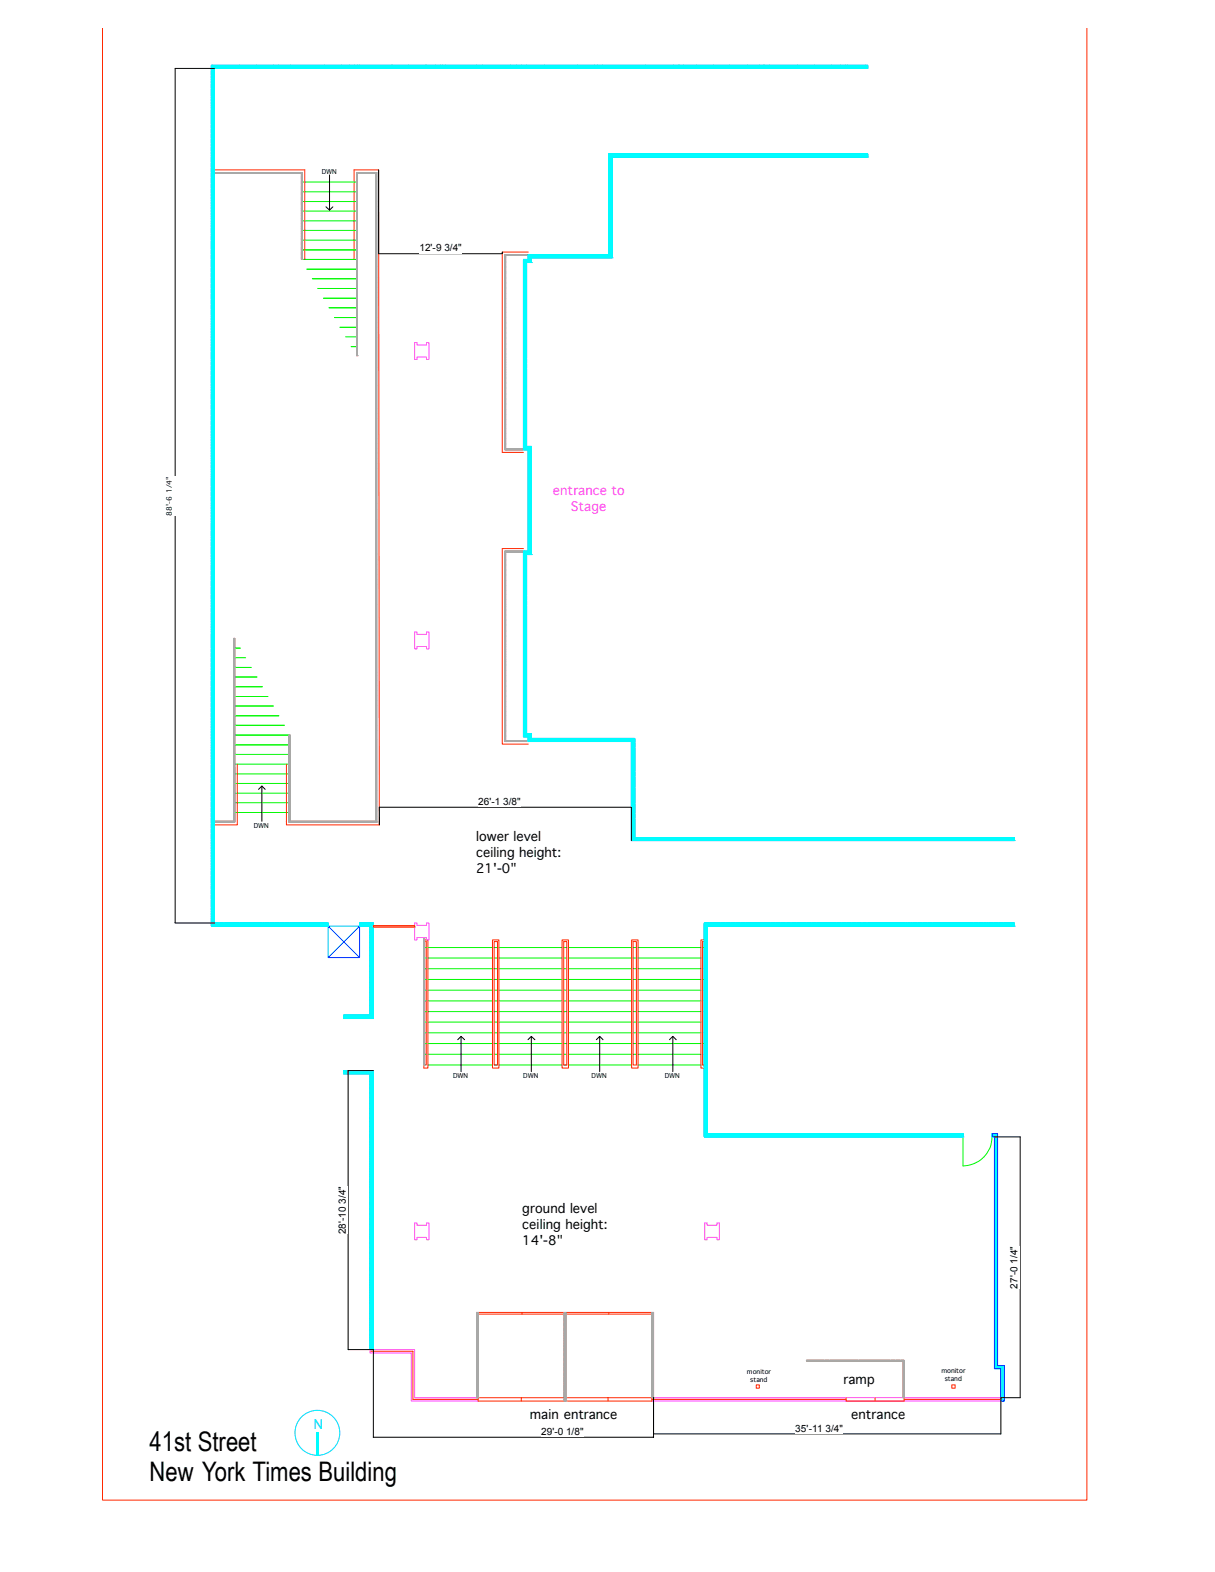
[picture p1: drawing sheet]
<svg xmlns="http://www.w3.org/2000/svg" width="216mm" height="279mm" viewBox="0 0 216 279" stroke-linecap="round" stroke-linejoin="round" font-family="sans-serif">
<defs><g id="words">
<g font-size="4.8">
<text x="26.6" y="257.9">41st Street</text>
<text x="26.6" y="263.2">New York Times Building</text>
</g>
<text font-size="2.3" fill="#00fdff" x="55.8" y="254">N</text>
<g font-size="2.2" fill="#ff40ff">
<text x="98.2" y="88">entrance to</text>
<text x="101.5" y="90.8">Stage</text>
</g>
<g font-size="2.2">
<text x="84.6" y="149.4">lower level</text>
<text x="84.6" y="152.3">ceiling height:</text>
<text x="84.6" y="155.2">21'-0&quot;</text>
<text x="92.8" y="215.5">ground level</text>
<text x="92.8" y="218.4">ceiling height:</text>
<text x="92.8" y="221.3">14'-8&quot;</text>
<text x="149.9" y="246.1">ramp</text>
<text x="94.2" y="252.3">main entrance</text>
<text x="151.2" y="252.3">entrance</text>
</g>
<g font-size="1.8">
<text x="74.5" y="44.6">12'-9</text>
<text x="79" y="44.6">3/4&quot;</text>
<text x="30.5" y="87.6" transform="rotate(-90 30.5 87.6)">1/4&quot;</text>
<text x="30.5" y="91.6" transform="rotate(-90 30.5 91.6)">88'-6</text>
<text x="85" y="143">26'-1</text>
<text x="89.4" y="143">3/8&quot;</text>
<text x="61.4" y="213.9" transform="rotate(-90 61.4 213.9)">3/4&quot;</text>
<text x="61.4" y="219.4" transform="rotate(-90 61.4 219.4)">28'-10</text>
<text x="180.8" y="224.6" transform="rotate(-90 180.8 224.6)">1/4&quot;</text>
<text x="180.8" y="229" transform="rotate(-90 180.8 229)">27'-0</text>
<text x="96.2" y="255">29'-0</text>
<text x="100.6" y="255">1/8&quot;</text>
<text x="141.3" y="254.4">35'-11</text>
<text x="146.7" y="254.4">3/4&quot;</text>
</g>
<g font-size="1.1">
<text x="57.2" y="31">DWN</text>
<text x="45.1" y="147.1">DWN</text>
<text x="80.5" y="191.6">DWN</text>
<text x="93" y="191.6">DWN</text>
<text x="105.1" y="191.6">DWN</text>
<text x="118.1" y="191.6">DWN</text>
<text x="132.7" y="244.2">monitor</text>
<text x="133.3" y="245.7">stand</text>
<text x="167.3" y="243.9">monitor</text>
<text x="167.9" y="245.4">stand</text>
</g>
</g></defs>
<g fill="none" stroke="#ff2800" stroke-width=".18">
<path d="M18.2 5v261.6h174.9v-261.6M38.1 30.7h15.6v15.4h-.1v-15.4M38.1 30.8h15.5M38.1 30.2h16.1v15.9M63.4 30.7v32.5h.1v-32.5M66.7 30.8h.1M62.9 46.1v-15.9h4.4l.1 116.4h-16.5v-10.8M89.8 45.3v.1M93.9 45.3h-4.2v34.6h3.3M93.9 44.8h-4.7v35.6h3.8M93.9 45.4h-4.1v34.5M89.8 79.8h3.2"/>
<path d="M89.8 98v33.7h4.1M89.8 98.1h3.2M93 98h-3.3v33.8h4.2M93 97.5h-3.8v34.8h4.7M41.5 136.4v9.6h-3.4M41.7 136.4v9.7h-3.6M42.2 135.8v10.8h-4.1M51.4 130.7v15.3M51.5 130.7v15.3M89.8 131.7v.1M41.5 146v-32.5h.2v32.5M51.4 146v.1h15.5"/>
<path d="M51.4 146h15.5M66.3 164.5h7.4v.3h-7.4zM66.3 164.8h7.4M66.3 164.5h7.4M75.3 167.1v22.7h.7v-22.7h-.6v22.2M75.4 167.4h.3v21.9h-.3M87.5 167.1h1.2v22.7h-1.2zM87.8 167.4h.6v21.9h-.6zM99.9 167.1h1.1v22.7h-1.1zM100.2 167.4h.5v21.9h-.5zM112.2 167.1h1.2v22.7h-1.2zM112.5 167.4h.6v21.9h-.6z"/>
<path d="M125.1 167.1h-.5v22.7h.5M125.1 167.4h-.2v21.9h.2M75.3 189.3h.1M85 233.3v15.7h30.8v-15.7M85 233.6h30.8M92.8 233.3v.3M100.3 233.3v15.7M100.6 233.3v15.7M108.2 233.3v.3M65.8 240.2h7.6v8.5h11.6M84.7 248.4v-15.1h31.4v15.1M85 248.4h30.8"/>
<path d="M92.6 248.4v.6M108 248.4v.6M115.8 248.7h34.5M134.4 246.1h.5v.6h-.5zM150.3 248.4v.6h10.4v-7.2h-17.4v.1h17.2v6.5M155.5 248.4v.6M160.7 248.7h17.2M169.1 246.1h.6v.6h-.6z"/>
</g>
<path d="M73.7 60.9h.4v.4h1.7v-.4h.4v3h-.4v-.4h-1.7v.4h-.4zM73.7 112.3h.4v.4h1.7v-.4h.4v3h-.4v-.4h-1.7v.4h-.4zM73.7 164.1h.4v.4h1.7v-.4h.4v3h-.4v-.5h-1.7v.5h-.4zM73.7 217.3h.4v.5h1.7v-.5h.4v3.1h-.4v-.5h-1.7v.5h-.4zM125.2 217.3h.5v.5h1.7v-.5h.4v3.1h-.4v-.5h-1.7v.5h-.5zM85 248.4h-11.3v-8.5h-7.9v.6h7.3v8.5h11.9M115.8 248.4h62.1M115.8 249h62.6" fill="none" stroke="#ff40ff" stroke-width=".18"/>
<g fill="none" stroke="#00f900" stroke-width=".18">
<path d="M53.7 32.4h9.7M53.7 34.1h9.7M53.7 35.8h9.7M53.7 37.5h9.7M53.7 39.3h9.7M53.7 40.9h9.7M53.7 42.7h9.7M53.7 44.4h9.7M53.7 46.1h9.7M54.5 47.8h8.9M55.5 49.5h7.9M56.5 51.3h6.9"/>
<path d="M57.5 53h5.9M58.5 54.7h4.9M59.4 56.4h4M60.4 58.2h3M61.4 59.9h2M62.4 61.6h1M41.7 118.6h2.9M41.7 116.9h2M41.7 115.2h1M41.7 139.2h9.7M41.7 137.6h9.7M41.7 135.8h9.7"/>
<path d="M41.7 134.1h9.7M41.7 132.4h9.7M41.7 130.7h9.7M41.7 128.9h8.8M41.7 127.2h7.8M41.7 125.5h6.9M41.7 123.8h5.9M41.7 122.1h4.9M41.7 120.3h3.9M41.7 144.4h9.7M41.7 142.7h9.7M41.7 141h9.7"/>
<path d="M75.4 168.4h.3M75.4 170.3h.3M75.4 172.2h.3M75.4 174.1h.3M75.4 176h.3M75.4 177.9h.3M75.4 179.8h.3M76 168.4h11.5M76 170.3h11.5M76 172.2h11.5M76 174.1h11.5M76 176h11.5"/>
<path d="M76 177.9h11.5M76 179.8h11.5M87.8 168.4h.6M87.8 170.3h.6M87.8 172.2h.6M87.8 174.1h.6M87.8 176h.6M87.8 177.9h.6M87.8 179.8h.6M88.7 168.4h11.2M88.7 170.3h11.2M88.7 172.2h11.2"/>
<path d="M88.7 174.1h11.2M88.7 176h11.2M88.7 177.9h11.2M88.7 179.8h11.2M100.2 168.4h.5M100.2 170.3h.5M100.2 172.2h.5M100.2 174.1h.5M100.2 176h.5M100.2 177.9h.5M100.2 179.8h.5M101 168.4h11.2"/>
<path d="M101 170.3h11.2M101 172.2h11.2M101 174.1h11.2M101 176h11.2M101 177.9h11.2M101 179.8h11.2M112.5 168.4h.6M112.5 170.3h.6M112.5 172.2h.6M112.5 174.1h.6M112.5 176h.6M112.5 177.9h.6"/>
<path d="M112.5 179.8h.6M113.4 168.4h11.2M113.4 170.3h11.2M113.4 172.2h11.2M113.4 174.1h11.2M113.4 176h11.2M113.4 177.9h11.2M113.4 179.8h11.2M124.9 168.4h.2M124.9 170.3h.2M124.9 172.2h.2M124.9 174.1h.2"/>
<path d="M124.9 176h.2M124.9 177.9h.2M124.9 179.8h.2M75.4 181.7h.3M75.4 183.6h.3M75.4 185.5h.3M75.4 187.4h.3M76 181.7h11.5M76 183.6h11.5M76 185.5h11.5M76 187.4h11.5M76 189.3h11.5"/>
<path d="M87.8 181.7h.6M87.8 183.6h.6M87.8 185.5h.6M87.8 187.4h.6M87.8 189.3h.6M88.7 181.7h11.2M88.7 183.6h11.2M88.7 185.5h11.2M88.7 187.4h11.2M88.7 189.3h11.2M100.2 181.7h.5M100.2 183.6h.5"/>
<path d="M100.2 185.5h.5M100.2 187.4h.5M100.2 189.3h.5M101 181.7h11.2M101 183.6h11.2M101 185.5h11.2M101 187.4h11.2M101 189.3h11.2M112.5 181.7h.6M112.5 183.6h.6M112.5 185.5h.6M112.5 187.4h.6"/>
<path d="M113.4 181.7h11.2M113.4 183.6h11.2M113.4 185.5h11.2M113.4 187.4h11.2M113.4 189.3h11.2M124.9 181.7h.2M124.9 183.6h.2M124.9 185.5h.2M124.9 187.4h.2M124.9 189.3h.2M171.1 202.1v5.1a5.2 5.2 0 0 0 5.2-5.1"/>
</g>
<path d="M37.6 11.6h116.6v.6h-116.1v151.9h20.2v.5h-20.7zM108.2 27.4h46v.5h-45.4v17.9h-14.4v.9h-.8v32.6h.8v19.3h-.8v31.8h.8v.8h18.4v17.7h67.4v.5h-68v-17.6h-18.3v-.9h-.9v-32.9h.9v-18.1h-.9v-33.8h.9v-.8h14.3zM58.3 164.6h5.6v5.6h-5.6zM58.3 164.6l5.6 5.6M63.9 164.1h2.4v16.9h-5.2v-.6h4.7v-15.8h-1.9zM63.9 164.6l-5.6 5.6M125.1 164.1h55.1v.5h-54.5v36.9h45.4v.6h-46zM61.1 190.3h5.2v49.6h-.5v-49.1h-4.7zM176.3 201.5h1v41.2h1.1v6.3h-.5v-5.7h-1.2v-41.2h-.4z" fill="none" stroke="#0a31ff" stroke-width=".18"/>
<g fill="none" stroke="#a8a9a8" stroke-width=".18">
<path d="M38.1 30.7h15.5v.1h-15.5zM38.1 30.7h.1M38.2 30.7h-.1M38.3 30.7l-.2 .1M38.3 30.7l-.1 .1M38.4 30.7l-.2 .1M38.4 30.7l-.1 .1M38.5 30.7l-.1 .1M38.6 30.7l-.1 .1 .2-.1M38.7 30.7l-.1 .1M38.8 30.7l-.2 .1M38.8 30.7l-.1 .1"/>
<path d="M38.9 30.7l-.2 .1M39 30.7l-.2 .1M39 30.7l-.1 .1M39.1 30.7l-.1 .1M39.2 30.8l.2-.1-.1 .1M39.2 30.7l-.2 .1M39.3 30.7l-.2 .1M39.5 30.7l-.2 .1M39.5 30.7l-.1 .1M39.6 30.7l-.2 .1M39.6 30.7l-.1 .1M39.7 30.7l-.2 .1"/>
<path d="M39.8 30.7l-.2 .1M39.8 30.7l-.1 .1M39.9 30.7l-.1 .1M40 30.7l-.2 .1M40 30.7l-.1 .1M40.1 30.8l.2-.1-.2 .1M40.1 30.7l-.2 .1M40.1 30.7l-.1 .1M40.4 30.7l-.2 .1M40.4 30.7l-.1 .1M40.5 30.7l-.2 .1M40.5 30.7l-.1 .1"/>
<path d="M40.6 30.7l-.2 .1M40.7 30.7l-.2 .1M40.7 30.7l-.1 .1M40.8 30.7l-.1 .1M40.9 30.7l-.2 .1M40.9 30.7l-.1 .1M41 30.7l-.2 .1M41 30.7l-.1 .1M41.1 30.7l-.2 .1M41.2 30.7l-.2 .1M41.2 30.7l-.1 .1M41.3 30.7l-.2 .1"/>
<path d="M41.3 30.7l-.1 .1M41.4 30.7l-.2 .1M41.5 30.7l-.2 .1M41.5 30.7l-.1 .1M41.6 30.7l-.1 .1M41.7 30.7l-.2 .1M41.7 30.7l-.1 .1M41.8 30.7l-.2 .1M41.8 30.7l-.1 .1M41.9 30.8l.2-.1-.1 .1M41.9 30.7l-.1 .1M42 30.7l-.2 .1"/>
<path d="M42.2 30.7l-.2 .1M42.2 30.7l-.1 .1M42.3 30.7l-.2 .1M42.3 30.7l-.1 .1M42.4 30.7l-.1 .1M42.5 30.7l-.2 .1M42.6 30.7l-.2 .1M42.6 30.7l-.1 .1M42.7 30.7l-.2 .1M42.7 30.7l-.1 .1M42.8 30.8l.2-.1-.1 .1M42.8 30.7l-.2 .1"/>
<path d="M42.9 30.7l-.2 .1M43 30.7l-.1 .1M43.1 30.7l-.2 .1M43.1 30.7l-.1 .1M43.2 30.7l-.1 .1M43.3 30.7l-.2 .1M43.4 30.7l-.2 .1M43.4 30.7l-.1 .1M43.5 30.7l-.2 .1M43.5 30.7l-.1 .1M43.6 30.7l-.2 .1M43.7 30.7l-.2 .1"/>
<path d="M43.7 30.7l-.1 .1M43.8 30.7l-.1 .1M43.9 30.7l-.2 .1M43.9 30.7l-.1 .1M44 30.7l-.2 .1M44 30.7l-.1 .1M44.1 30.7l-.1 .1M44.2 30.7l-.2 .1M44.2 30.7l-.1 .1M44.3 30.7l-.1 .1M44.4 30.7l-.2 .1M44.4 30.7l-.1 .1"/>
<path d="M44.5 30.7l-.2 .1M44.5 30.7l-.1 .1M44.6 30.7l-.1 .1M44.7 30.7l-.2 .1M44.8 30.7l-.2 .1M44.8 30.7l-.1 .1M44.9 30.7l-.2 .1M44.9 30.7l-.1 .1M45 30.7l-.2 .1M45.1 30.7l-.2 .1M45.1 30.7l-.1 .1M45.2 30.7l-.2 .1"/>
<path d="M45.2 30.7l-.1 .1M45.3 30.7l-.2 .1M45.3 30.7l-.1 .1M45.4 30.7l-.1 .1M45.5 30.7l-.2 .1M45.6 30.7l-.2 .1M45.6 30.7l-.1 .1M45.7 30.7l-.2 .1M45.7 30.7l-.1 .1M45.8 30.7l-.2 .1M45.9 30.7l-.2 .1M45.9 30.7l-.1 .1"/>
<path d="M46 30.7l-.1 .1M46.1 30.7l-.2 .1M46.1 30.7l-.1 .1M46.2 30.7l-.2 .1M46.2 30.7l-.1 .1M46.3 30.7l-.1 .1M46.4 30.7l-.2 .1M46.5 30.7l-.2 .1M46.5 30.7l-.1 .1M46.6 30.7l-.2 .1M46.6 30.7l-.1 .1M46.7 30.7l-.2 .1"/>
<path d="M46.7 30.7l-.1 .1M46.8 30.7l-.1 .1M46.9 30.7l-.2 .1M46.9 30.7l-.1 .1M47 30.7l-.2 .1M47 30.7l-.1 .1M47.1 30.7l-.1 .1M47.2 30.7l-.2 .1M47.3 30.7l-.2 .1M47.3 30.7l-.1 .1M47.4 30.7l-.2 .1M47.4 30.7l-.1 .1"/>
<path d="M47.5 30.7l-.2 .1M47.6 30.7l-.1 .1 .1-.1M47.7 30.7l-.1 .1M47.8 30.7l-.2 .1M47.8 30.7l-.1 .1M47.9 30.7l-.2 .1M47.9 30.7l-.1 .1M48 30.7l-.2 .1M48.1 30.7l-.2 .1M48.1 30.7l-.1 .1M48.2 30.7l-.1 .1M48.3 30.7l-.2 .1"/>
<path d="M48.3 30.7l-.1 .1M48.4 30.7l-.2 .1M48.4 30.7v.1l.1-.1M48.6 30.7l-.2 .1M48.7 30.7l-.2 .1M48.7 30.7l-.1 .1M48.8 30.7l-.1 .1M48.9 30.7l-.2 .1M48.9 30.7l-.1 .1M49 30.7l-.1 .1M49.1 30.7l-.2 .1M49.1 30.7l-.1 .1"/>
<path d="M49.2 30.7l-.2 .1M49.2 30.7l-.1 .1M49.3 30.7l-.1 .1M49.4 30.7l-.1 .1 .2-.1M49.5 30.7l-.1 .1M49.6 30.7l-.2 .1M49.6 30.7l-.1 .1M49.7 30.7l-.2 .1M49.8 30.7l-.2 .1M49.8 30.7l-.1 .1M49.9 30.7l-.1 .1M50 30.7l-.2 .1"/>
<path d="M50 30.7l-.1 .1M50.1 30.7l-.2 .1M50.1 30.7l-.1 .1M50.2 30.7l-.2 .1M50.3 30.7l-.1 .1 .1-.1M50.4 30.7l-.1 .1M50.5 30.7l-.2 .1M50.5 30.7l-.1 .1M50.6 30.7l-.2 .1M50.6 30.7l-.1 .1M50.7 30.7l-.1 .1M50.8 30.7l-.2 .1"/>
<path d="M50.8 30.7l-.1 .1M50.9 30.8l.2-.1-.2 .1M50.9 30.7l-.2 .1M50.9 30.7l-.1 .1M51.1 30.7l-.1 .1M51.2 30.7l-.1 .1M51.3 30.7l-.2 .1M51.3 30.7l-.1 .1M51.4 30.7l-.2 .1M51.4 30.7l-.1 .1M51.5 30.7l-.1 .1M51.6 30.7l-.2 .1"/>
<path d="M51.7 30.7l-.2 .1M51.7 30.7l-.1 .1M51.7 30.8l.3-.1-.2 .1M51.8 30.7l-.2 .1M51.8 30.7l-.1 .1M52 30.7l-.1 .1M52.1 30.7l-.1 .1M52.2 30.7l-.2 .1M52.2 30.7l-.1 .1M52.3 30.7l-.2 .1M52.3 30.7l-.1 .1M52.4 30.7l-.2 .1"/>
<path d="M52.5 30.7l-.2 .1M52.5 30.7l-.1 .1M52.6 30.7l-.1 .1M52.7 30.8l.2-.1-.1 .1M52.7 30.7l-.2 .1M52.8 30.7l-.2 .1M53 30.7l-.2 .1M53 30.7l-.1 .1M53.1 30.7l-.2 .1M53.1 30.7l-.1 .1M53.2 30.7l-.1 .1M53.3 30.7l-.2 .1"/>
<path d="M53.4 30.7l-.2 .1M53.4 30.7l-.1 .1M53.5 30.7l-.2 .1M53.5 30.7l-.1 .1M53.6 30.7h.1v15.4h-.1zM53.6 30.8h.1M53.6 30.7h.1M53.6 31.4l.1-.1-.1 .2M53.6 30.7l-.2 .1M53.6 30.7l-.1 .1M53.7 40l-.1 .1M53.7 39.9l-.1 .2"/>
<path d="M53.7 39.8l-.1 .2M53.7 39.8l-.1 .1M53.7 39.7l-.1 .1M53.7 39.6l-.1 .2M53.7 39.6l-.1 .1M53.7 39.5l-.1 .2M53.7 39.5l-.1 .1M53.7 39.4l-.1 .1M53.7 39.3l-.1 .2M53.7 39.3l-.1 .1M53.7 39.2l-.1 .2M53.7 39.2l-.1 .1"/>
<path d="M53.7 39.1l-.1 .2M53.7 39l-.1 .2M53.7 39l-.1 .1M53.7 38.9l-.1 .1M53.7 38.8l-.1 .2M53.7 38.8l-.1 .1M53.7 38.7l-.1 .2M53.7 38.7l-.1 .1M53.7 38.6l-.1 .1M53.7 38.5l-.1 .2M53.7 38.4l-.1 .2M53.7 38.4l-.1 .1"/>
<path d="M53.7 38.3l-.1 .2M53.7 38.3l-.1 .1M53.7 38.2l-.1 .2M53.7 38.2l-.1 .1M53.7 38.1l-.1 .1M53.7 38l-.1 .2M53.7 37.9l-.1 .2M53.7 37.9l-.1 .1M53.7 37.8l-.1 .2M53.7 37.8l-.1 .1M53.7 37.7l-.1 .2M53.7 37.6l-.1 .2"/>
<path d="M53.7 37.6l-.1 .1M53.7 37.5l-.1 .2M53.7 37.5l-.1 .1M53.7 37.4l-.1 .2M53.7 37.3l-.1 .2M53.7 37.3l-.1 .1M53.7 37.2l-.1 .1M53.7 37.1l-.1 .2M53.7 37.1l-.1 .1M53.7 37l-.1 .2M53.7 37l-.1 .1M53.7 36.9l-.1 .2"/>
<path d="M53.7 36.8l-.1 .2M53.7 36.8l-.1 .1M53.7 36.7l-.1 .1M53.7 36.6l-.1 .2M53.7 36.6l-.1 .1M53.7 36.5l-.1 .2M53.7 36.5l-.1 .1M53.7 36.4l-.1 .1M53.7 36.3l-.1 .2M53.7 36.2l-.1 .2M53.7 36.2l-.1 .1M53.7 36.1l-.1 .2"/>
<path d="M53.7 36.1l-.1 .1M53.7 36l-.1 .2M53.7 36l-.1 .1M53.7 35.9l-.1 .1M53.7 35.8l-.1 .2M53.7 35.7l-.1 .2M53.7 35.7l-.1 .1M53.7 35.6l-.1 .2M53.7 35.6l-.1 .1M53.7 35.5l-.1 .2M53.7 35.4l-.1 .2M53.7 35.4l-.1 .1"/>
<path d="M53.7 35.3l-.1 .2M53.7 35.3l-.1 .1M53.7 35.2l-.1 .2M53.7 35.1l-.1 .2M53.7 35.1l-.1 .1M53.7 35l-.1 .1M53.7 34.9l-.1 .2M53.7 34.9l-.1 .1M53.7 34.8l-.1 .2M53.7 34.7l-.1 .2 .1-.1M53.7 34.6l-.1 .2M53.7 34.6l-.1 .1"/>
<path d="M53.7 34.5l-.1 .1M53.7 34.4l-.1 .2M53.7 34.4l-.1 .1M53.7 34.3l-.1 .2M53.7 34.3l-.1 .1M53.7 34.2l-.1 .1M53.7 34.1l-.1 .2M53.7 34l-.1 .2M53.7 34l-.1 .1M53.7 33.9l-.1 .2M53.7 33.9l-.1 .1M53.7 33.8l-.1 .2"/>
<path d="M53.7 33.8l-.1 .1M53.7 33.7l-.1 .1M53.7 33.6l-.1 .2M53.7 33.6l-.1 .1M53.7 33.5l-.1 .2M53.7 33.5l-.1 .1M53.7 33.4l-.1 .1M53.7 33.3l-.1 .2M53.7 33.2l-.1 .2M53.7 33.2l-.1 .1M53.7 33.1l-.1 .2M53.7 33.1l-.1 .1"/>
<path d="M53.7 33l-.1 .2M53.7 32.9l-.1 .2 .1-.2M53.7 32.8l-.1 .1M53.7 32.7l-.1 .2M53.7 32.7l-.1 .1M53.7 32.6l-.1 .2M53.7 32.6l-.1 .1M53.7 32.5l-.1 .1M53.7 32.4l-.1 .2M53.7 32.4l-.1 .1M53.7 32.3l-.1 .1M53.7 32.2l-.1 .2"/>
<path d="M53.7 32.2l-.1 .1M53.7 32.1l-.1 .2M53.7 32l-.1 .2 .1-.1M53.7 31.9l-.1 .2M53.7 31.8l-.1 .2M53.7 31.8l-.1 .1M53.7 31.7l-.1 .2M53.7 31.7l-.1 .1M53.7 31.6l-.1 .2M53.7 31.5l-.1 .2M53.7 31.5l-.1 .1M53.7 31.4l-.1 .2"/>
<path d="M53.7 31.4l-.1 .1M53.7 31.2l-.1 .1M53.7 31.1l-.1 .2M53.7 31l-.1 .2M53.7 31l-.1 .1M53.7 30.9l-.1 .2M53.7 30.9l-.1 .1M53.7 30.8l-.1 .2M53.7 30.7l-.1 .2M53.7 30.7l-.1 .1M63.4 30.7h.1M63.4 39.5l.1-.1-.1 .1"/>
<path d="M63.4 38.6l.1-.1-.1 .2M63.4 36.8l.1-.1-.1 .1M63.4 35.9l.1-.1-.1 .2M63.4 34h.1l-.1 .1M63.5 30.7h-.1M63.5 30.7h3.3v.1h-3.3zM63.5 30.7h.1M63.5 39.9l-.1 .2M63.5 39.9l-.1 .1M63.5 39.8l-.1 .2M63.5 39.8l-.1 .1M63.5 39.7l-.1 .1"/>
<path d="M63.5 39.6l-.1 .2M63.5 39.5l-.1 .2M63.5 39.5l-.1 .1M63.5 39.3l-.1 .1M63.5 39.2l-.1 .1M63.5 39.1l-.1 .2M63.5 39.1l-.1 .1M63.5 39l-.1 .2M63.5 39l-.1 .1M63.5 38.9l-.1 .1M63.5 38.8l-.1 .2M63.5 38.7l-.1 .2"/>
<path d="M63.5 38.7l-.1 .1M63.5 38.6l-.1 .2M63.5 38.6l-.1 .1M63.5 38.4l-.1 .1M63.5 38.3l-.1 .1M63.5 38.2l-.1 .2M63.5 38.2l-.1 .1M63.5 38.1l-.1 .2M63.5 38.1l-.1 .1M63.5 38l-.1 .2M63.5 37.9l-.1 .2M63.5 37.9l-.1 .1"/>
<path d="M63.5 37.8l-.1 .1M63.5 37.7l-.1 .2M63.5 37.7l-.1 .1M63.5 37.6l-.1 .2M63.5 37.6l-.1 .1M63.5 37.5l-.1 .1M63.5 37.4l-.1 .2 .1-.2M63.5 37.3l-.1 .2M63.5 37.3l-.1 .1M63.5 37.2l-.1 .1M63.5 37.1l-.1 .2M63.5 37.1l-.1 .1"/>
<path d="M63.5 37l-.1 .1M63.5 36.9l-.1 .2M63.5 36.9l-.1 .1M63.5 36.8l-.1 .2M63.5 36.8l-.1 .1M63.5 36.5l-.1 .2M63.5 36.5l-.1 .1M63.5 36.4l-.1 .2M63.5 36.4l-.1 .1M63.5 36.3l-.1 .2M63.5 36.2l-.1 .2M63.5 36.2l-.1 .1"/>
<path d="M63.5 36.1l-.1 .1M63.5 36l-.1 .2M63.5 36l-.1 .1M63.5 35.9l-.1 .2M63.5 35.9l-.1 .1M63.5 35.7l-.1 .1M63.5 35.6l-.1 .1M63.5 35.5l-.1 .2M63.5 35.5l-.1 .1M63.5 35.4l-.1 .2M63.5 35.4l-.1 .1M63.5 35.3l-.1 .1"/>
<path d="M63.5 35.2l-.1 .2M63.5 35.2l-.1 .1M63.5 35.1l-.1 .2M63.5 35.1l-.1 .1M63.5 35l-.1 .1M63.5 34.9l-.1 .2M63.5 34.9l-.1 .1M63.5 34.8l-.1 .1M63.5 34.7l-.1 .2M63.5 34.7l-.1 .1M63.5 34.6l-.1 .2M63.5 34.6l-.1 .1"/>
<path d="M63.5 34.5l-.1 .1M63.5 34.4l-.1 .2M63.5 34.3l-.1 .2M63.5 34.3l-.1 .1M63.5 34.2l-.1 .2M63.5 34.2l-.1 .1M63.5 34.1l-.1 .2M63.5 34l-.1 .2M63.5 33.8l-.1 .2M63.5 33.8l-.1 .1M63.5 33.7l-.1 .2M63.5 33.7l-.1 .1"/>
<path d="M63.5 33.6l-.1 .2M63.5 33.5l-.1 .2M63.5 33.5l-.1 .1M63.5 33.4l-.1 .1M63.5 33.3l-.1 .2M63.5 33.2l-.1 .2M63.5 33.2l-.1 .1M63.5 33.1l-.1 .1M63.5 33l-.1 .2M63.5 33l-.1 .1M63.5 32.9l-.1 .2M63.5 32.9l-.1 .1"/>
<path d="M63.5 32.8l-.1 .1M63.5 32.7l-.1 .2M63.5 32.6l-.1 .2M63.5 32.6l-.1 .1M63.5 32.5l-.1 .2M63.5 32.5l-.1 .1M63.5 32.4l-.1 .2M63.5 32.4l-.1 .1M63.5 32.3l-.1 .1M63.5 32.2l-.1 .2M63.5 32.1l-.1 .2M63.5 32.1l-.1 .1"/>
<path d="M63.5 32l-.1 .2M63.5 32l-.1 .1M63.5 31.9l-.1 .2M63.5 31.8l-.1 .2M63.5 31.8l-.1 .1M63.5 31.7l-.1 .1M63.5 31.6l-.1 .2M63.5 31.6l-.1 .1M63.5 31.5l-.1 .2M63.5 31.5l-.1 .1M63.5 31.4l-.1 .1M63.5 31.3l-.1 .2"/>
<path d="M63.5 31.3l-.1 .1M63.5 31.2l-.1 .2M63.5 31.1l-.1 .2 .1-.1M63.5 31l-.1 .2M63.5 31l-.1 .1M63.5 30.9l-.1 .1M63.5 30.8l-.1 .2M63.5 30.7l-.1 .1M63.6 30.7l-.2 .2M63.7 30.7l-.1 .1M63.8 30.7l-.1 .1 .1-.1M63.9 30.7l-.1 .1"/>
<path d="M64 30.7l-.2 .1M64 30.7l-.1 .1M64.1 30.7l-.2 .1M64.1 30.7l-.1 .1M64.2 30.7l-.1 .1M64.3 30.7l-.2 .1M64.3 30.7l-.1 .1M64.4 30.8l.2-.1-.2 .1M64.4 30.7l-.2 .1M64.4 30.7l-.1 .1M64.7 30.7l-.2 .1M64.7 30.7l-.1 .1"/>
<path d="M64.8 30.7l-.2 .1M64.8 30.7l-.1 .1M64.9 30.7l-.2 .1M64.9 30.7l-.1 .1M65 30.7l-.1 .1M65.1 30.7l-.2 .1M65.2 30.7l-.2 .1M65.2 30.7l-.1 .1M65.2 30.8l.3-.1-.2 .1M65.3 30.7l-.2 .1M65.3 30.7l-.1 .1M65.5 30.7l-.1 .1"/>
<path d="M65.6 30.7l-.1 .1M65.7 30.7l-.2 .1M65.7 30.7l-.1 .1M65.8 30.7l-.2 .1M65.8 30.7l-.1 .1M65.9 30.7l-.1 .1M66 30.7l-.2 .1M66.1 30.7l-.2 .1M66.1 30.7l-.1 .1M66.2 30.7l-.2 .1M66.2 30.7l-.1 .1M66.3 30.7l-.2 .1"/>
<path d="M66.3 30.7l-.1 .1M66.4 30.7l-.1 .1M66.5 30.7l-.2 .1M66.5 30.7l-.1 .1M66.6 30.7l-.2 .1M66.6 30.7l-.1 .1M66.7 30.7l-.1 .1M66.8 30.7l-.2 .1M66.8 30.8h.1M66.8 30.7h.1M66.8 31.4l.1-.1-.1 .2M66.9 30.7l-.2 .1h.1"/>
<path d="M66.9 30.7l-.1 .1M66.9 40l-.1 .1M66.9 39.9l-.1 .2M66.9 39.8l-.1 .2M66.9 39.8l-.1 .1M66.9 39.7l-.1 .2M66.9 39.7l-.1 .1M66.9 39.6l-.1 .2M66.9 39.5l-.1 .2M66.9 39.5l-.1 .1M66.9 39.4l-.1 .1M66.9 39.3l-.1 .2"/>
<path d="M66.9 39.3l-.1 .1M66.9 39.2l-.1 .2M66.9 39.2l-.1 .1M66.9 39.1l-.1 .2M66.9 39l-.1 .2M66.9 39l-.1 .1M66.9 38.9l-.1 .1M66.9 38.8l-.1 .2M66.9 38.8l-.1 .1M66.9 38.7l-.1 .2M66.9 38.7l-.1 .1M66.9 38.6l-.1 .1"/>
<path d="M66.9 38.5l-.1 .2M66.9 38.4l-.1 .2M66.9 38.4l-.1 .1M66.9 38.3l-.1 .2M66.9 38.3l-.1 .1M66.9 38.2l-.1 .2M66.9 38.2l-.1 .1M66.9 38.1l-.1 .1M66.9 38l-.1 .2M66.9 37.9l-.1 .2M66.9 37.9l-.1 .1M66.9 37.8l-.1 .1"/>
<path d="M66.9 37.7l-.1 .2M66.9 37.6l-.1 .2M66.9 37.6l-.1 .1M66.9 37.5l-.1 .2M66.9 37.5l-.1 .1M66.9 37.4l-.1 .2M66.9 37.3l-.1 .2M66.9 37.3l-.1 .1M66.9 37.2l-.1 .1M66.9 37.1l-.1 .2M66.9 37.1l-.1 .1M66.9 37l-.1 .2"/>
<path d="M66.9 37l-.1 .1M66.9 36.9l-.1 .2M66.9 36.8l-.1 .2M66.9 36.8l-.1 .1M66.9 36.7l-.1 .1M66.9 36.6l-.1 .2M66.9 36.6l-.1 .1M66.9 36.5l-.1 .2M66.9 36.5l-.1 .1M66.9 36.4l-.1 .1M66.9 36.3l-.1 .2M66.9 36.2l-.1 .2"/>
<path d="M66.9 36.2l-.1 .1M66.9 36.1l-.1 .2M66.9 36.1l-.1 .1M66.9 36l-.1 .2M66.9 36l-.1 .1M66.9 35.9l-.1 .1M66.9 35.8l-.1 .2M66.9 35.8l-.1 .1M66.9 35.7l-.1 .2M66.9 35.6l-.1 .2 .1-.1M66.9 35.5l-.1 .2M66.9 35.4l-.1 .2"/>
<path d="M66.9 35.4l-.1 .1M66.9 35.3l-.1 .2M66.9 35.3l-.1 .1M66.9 35.2l-.1 .2M66.9 35.1l-.1 .2M66.9 35.1l-.1 .1M66.9 35l-.1 .1M66.9 34.9l-.1 .2M66.9 34.9l-.1 .1M66.9 34.8l-.1 .2M66.9 34.7l-.1 .2 .1-.1M66.9 34.6l-.1 .2"/>
<path d="M66.9 34.6l-.1 .1M66.9 34.5l-.1 .1M66.9 34.4l-.1 .2M66.9 34.4l-.1 .1M66.9 34.3l-.1 .2M66.9 34.3l-.1 .1M66.9 34.2l-.1 .1M66.9 34.1l-.1 .2M66.9 34l-.1 .2M66.9 34l-.1 .1M66.9 33.9l-.1 .2M66.9 33.9l-.1 .1"/>
<path d="M66.9 33.8l-.1 .2 .1-.2M66.9 33.7l-.1 .1M66.9 33.6l-.1 .2M66.9 33.6l-.1 .1M66.9 33.5l-.1 .2M66.9 33.5l-.1 .1M66.9 33.4l-.1 .1M66.9 33.3l-.1 .2M66.9 33.2l-.1 .2M66.9 33.2l-.1 .1M66.9 33.1l-.1 .2M66.9 33.1l-.1 .1"/>
<path d="M66.9 33l-.1 .2M66.9 32.9l-.1 .2 .1-.2M66.9 32.8l-.1 .1M66.9 32.7l-.1 .2M66.9 32.7l-.1 .1M66.9 32.6l-.1 .2M66.9 32.6l-.1 .1M66.9 32.5l-.1 .1M66.9 32.4l-.1 .2M66.9 32.4l-.1 .1M66.9 32.3l-.1 .1M66.9 32.2l-.1 .2"/>
<path d="M66.9 32.2l-.1 .1M66.9 32.1l-.1 .2M66.9 32l-.1 .2 .1-.1M66.9 31.9l-.1 .2M66.9 31.9l-.1 .1M66.9 31.8l-.1 .2M66.9 31.8l-.1 .1M66.9 31.7l-.1 .1M66.9 31.6l-.1 .2M66.9 31.5l-.1 .2M66.9 31.5l-.1 .1M66.9 31.4l-.1 .2"/>
<path d="M66.9 31.4l-.1 .1M66.9 31.2l-.1 .1M66.9 31.1l-.1 .2M66.9 31l-.1 .2M66.9 31l-.1 .1M66.9 30.9l-.1 .2M66.9 30.9l-.1 .1M66.9 30.8l-.1 .2M66.9 30.7l-.1 .2M53.6 45.8l.1-.1-.1 .1M53.6 43.1l.1-.1-.1 .1M53.6 42.2l.1-.1-.1 .2"/>
<path d="M53.6 41.2h.1l-.1 .1M53.6 40.4l.1-.1-.1 .1M53.7 46.1h.1M53.7 46.1h-.1M53.7 46l-.1 .1M53.7 45.9l-.1 .2M53.7 45.9l-.1 .1M53.7 45.8l-.1 .1M53.7 45.7l-.1 .2M53.7 45.6l-.1 .1M53.7 45.5l-.1 .1M53.7 45.4l-.1 .2"/>
<path d="M53.7 45.4l-.1 .1M53.7 45.3l-.1 .2M53.7 45.3l-.1 .1M53.7 45.2l-.1 .1M53.7 45.1l-.1 .2M53.7 45.1l-.1 .1M53.7 45l-.1 .1M53.7 44.9l-.1 .2M53.7 44.9l-.1 .1M53.7 44.8l-.1 .2M53.7 44.8l-.1 .1M53.7 44.7l-.1 .1"/>
<path d="M53.7 44.5l-.1 .3 .1-.2M53.7 44.5l-.1 .1M53.7 44.4l-.1 .2M53.7 44.4l-.1 .1M53.7 44.3l-.1 .2M53.7 44.2l-.1 .2M53.7 44.2l-.1 .1M53.7 44.1l-.1 .1M53.7 44l-.1 .2M53.7 44l-.1 .1M53.7 43.9l-.1 .2M53.7 43.9l-.1 .1"/>
<path d="M53.7 43.8l-.1 .2M53.7 43.7l-.1 .2 .1-.2M53.7 43.6l-.1 .1M53.7 43.5l-.1 .2M53.7 43.4l-.1 .2M53.7 43.4l-.1 .1M53.7 43.3l-.1 .1M53.7 43.2l-.1 .2M53.7 43.2l-.1 .1M53.7 43.1l-.1 .2M53.7 43.1l-.1 .1M53.7 42.9l-.1 .1"/>
<path d="M53.7 42.8l-.1 .1M53.7 42.7l-.1 .2M53.7 42.7l-.1 .1M53.7 42.6l-.1 .2M53.7 42.6l-.1 .1M53.7 42.5l-.1 .1M53.7 42.4l-.1 .2M53.7 42.3l-.1 .2M53.7 42.3l-.1 .1M53.7 42.2l-.1 .2M53.7 42.2l-.1 .1M53.7 42l-.1 .1"/>
<path d="M53.7 41.9l-.1 .1M53.7 41.8l-.1 .2M53.7 41.8l-.1 .1M53.7 41.7l-.1 .2M53.7 41.7l-.1 .1M53.7 41.6l-.1 .2M53.7 41.5l-.1 .2M53.7 41.5l-.1 .1M53.7 41.4l-.1 .2M53.7 41.4l-.1 .1M53.7 41.3l-.1 .2M53.7 41.2l-.1 .2"/>
<path d="M53.7 41l-.1 .2M53.7 41l-.1 .1M53.7 40.9l-.1 .2M53.7 40.9l-.1 .1M53.7 40.8l-.1 .1M53.7 40.7l-.1 .2M53.7 40.7l-.1 .1M53.7 40.6l-.1 .1M53.7 40.5l-.1 .2M53.7 40.5l-.1 .1M53.7 40.4l-.1 .2M53.7 40.4l-.1 .1"/>
<path d="M53.7 40.1l-.1 .2M53.7 40.1l-.1 .1M53.7 40l-.1 .2M63.4 53l.1-.1-.1 .2M63.4 51.1h.1l-.1 .1M63.4 50.3l.1-.1-.1 .1M63.4 48.4h.1l-.1 .1M63.5 60l-.1 .1M63.5 59.9l-.1 .2M63.5 59.9l-.1 .1M63.5 59.8l-.1 .2M63.5 59.7l-.1 .2"/>
<path d="M63.5 59.7l-.1 .1M63.5 59.6l-.1 .1M63.5 59.5l-.1 .2M63.5 59.5l-.1 .1M63.5 59.4l-.1 .2M63.5 59.4l-.1 .1M63.5 59.3l-.1 .1M63.5 59.2l-.1 .2M63.5 59.2l-.1 .1M63.5 59.1l-.1 .2M63.5 59.1l-.1 .1M63.5 59l-.1 .2"/>
<path d="M63.5 58.9l-.1 .2M63.5 58.9l-.1 .1M63.5 58.8l-.1 .1M63.5 58.7l-.1 .2M63.5 58.7l-.1 .1M63.5 58.6l-.1 .2M63.5 58.6l-.1 .1M63.5 58.5l-.1 .1M63.5 58.4l-.1 .2M63.5 58.3l-.1 .2M63.5 58.3l-.1 .1M63.5 58.2l-.1 .2"/>
<path d="M63.5 58.2l-.1 .1M63.5 58.1l-.1 .2M63.5 58l-.1 .2M63.5 58l-.1 .1M63.5 57.9l-.1 .1M63.5 57.8l-.1 .2M63.5 57.8l-.1 .1M63.5 57.7l-.1 .2M63.5 57.7l-.1 .1M63.5 57.6l-.1 .2M63.5 57.5l-.1 .2M63.5 57.5l-.1 .1"/>
<path d="M63.5 57.4l-.1 .2M63.5 57.4l-.1 .1M63.5 57.3l-.1 .2M63.5 57.2l-.1 .2 .1-.2M63.5 57.1l-.1 .1M63.5 57l-.1 .2M63.5 57l-.1 .1M63.5 56.9l-.1 .2M63.5 56.9l-.1 .1M63.5 56.8l-.1 .1M63.5 56.7l-.1 .2M63.5 56.7l-.1 .1"/>
<path d="M63.5 56.6l-.1 .1M63.5 56.5l-.1 .2M63.5 56.5l-.1 .1M63.5 56.4l-.1 .2M63.5 56.3l-.1 .2 .1-.1M63.5 56.2l-.1 .2M63.5 56.1l-.1 .2M63.5 56.1l-.1 .1M63.5 56l-.1 .2M63.5 56l-.1 .1M63.5 55.9l-.1 .2M63.5 55.8l-.1 .2"/>
<path d="M63.5 55.8l-.1 .1M63.5 55.7l-.1 .1M63.5 55.6l-.1 .2M63.5 55.6l-.1 .1M63.5 55.5l-.1 .2M63.5 55.5l-.1 .1M63.5 55.3l-.1 .3 .1-.2M63.5 55.3l-.1 .1M63.5 55.2l-.1 .2M63.5 55.2l-.1 .1M63.5 55.1l-.1 .2M63.5 55l-.1 .2"/>
<path d="M63.5 55l-.1 .1M63.5 54.9l-.1 .1M63.5 54.8l-.1 .2M63.5 54.8l-.1 .1M63.5 54.7l-.1 .2M63.5 54.7l-.1 .1M63.5 54.6l-.1 .1M63.5 54.5l-.1 .2 .1-.2M63.5 54.4l-.1 .1M63.5 54.3l-.1 .2M63.5 54.3l-.1 .1M63.5 54.2l-.1 .2"/>
<path d="M63.5 54.2l-.1 .1M63.5 54.1l-.1 .1M63.5 54l-.1 .2M63.5 53.9l-.1 .2M63.5 53.9l-.1 .1M63.5 53.8l-.1 .2M63.5 53.8l-.1 .1M63.5 53.7l-.1 .2M63.5 53.6l-.1 .2 .1-.2M63.5 53.5l-.1 .1M63.5 53.4l-.1 .2M63.5 53.4l-.1 .1"/>
<path d="M63.5 53.3l-.1 .1M63.5 53.2l-.1 .2M63.5 53.1l-.1 .2M63.5 53.1l-.1 .1M63.5 53l-.1 .2M63.5 53l-.1 .1M63.5 52.8l-.1 .1M63.5 52.7l-.1 .1M63.5 52.6l-.1 .2M63.5 52.6l-.1 .1M63.5 52.5l-.1 .2M63.5 52.5l-.1 .1"/>
<path d="M63.5 52.4l-.1 .1M63.5 52.3l-.1 .2M63.5 52.2l-.1 .2M63.5 52.2l-.1 .1M63.5 52.1l-.1 .2M63.5 52.1l-.1 .1M63.5 52l-.1 .2M63.5 52l-.1 .1M63.5 51.9l-.1 .1M63.5 51.7l-.1 .3 .1-.2M63.5 51.7l-.1 .1M63.5 51.6l-.1 .2"/>
<path d="M63.5 51.6l-.1 .1M63.5 51.5l-.1 .2M63.5 51.4l-.1 .2M63.5 51.4l-.1 .1M63.5 51.3l-.1 .2M63.5 51.3l-.1 .1M63.5 51.2l-.1 .2M63.5 51.1l-.1 .2M63.5 50.9l-.1 .2M63.5 50.9l-.1 .1M63.5 50.8l-.1 .2M63.5 50.8l-.1 .1"/>
<path d="M63.5 50.7l-.1 .2M63.5 50.6l-.1 .2M63.5 50.6l-.1 .1M63.5 50.5l-.1 .1M63.5 50.4l-.1 .2M63.5 50.4l-.1 .1M63.5 50.3l-.1 .2M63.5 50.3l-.1 .1M63.5 50l-.1 .2M63.5 50l-.1 .1M63.5 49.9l-.1 .2M63.5 49.9l-.1 .1"/>
<path d="M63.5 49.8l-.1 .2M63.5 49.8l-.1 .1M63.5 49.7l-.1 .1M63.5 49.6l-.1 .2M63.5 49.5l-.1 .2M63.5 49.5l-.1 .1M63.5 49.4l-.1 .1M63.5 49.3l-.1 .2M63.5 49.2l-.1 .2M63.5 49.2l-.1 .1M63.5 49.1l-.1 .2M63.5 49.1l-.1 .1"/>
<path d="M63.5 49l-.1 .2M63.5 48.9l-.1 .2M63.5 48.9l-.1 .1M63.5 48.8l-.1 .1M63.5 48.7l-.1 .2M63.5 48.7l-.1 .1M63.5 48.6l-.1 .2M63.5 48.6l-.1 .1M63.5 48.5l-.1 .2M63.5 48.4l-.1 .2M63.5 48.2l-.1 .2M63.5 48.2l-.1 .1"/>
<path d="M63.5 48.1l-.1 .2M63.5 48.1l-.1 .1M63.5 48l-.1 .1M63.5 47.9l-.1 .2M63.5 47.8l-.1 .2M63.5 47.8l-.1 .1M63.5 47.7l-.1 .2M63.5 47.7l-.1 .1M63.5 47.6l-.1 .2M63.5 47.6l-.1 .1M63.5 47.5l-.1 .1M63.5 47.4l-.1 .2"/>
<path d="M63.5 47.4l-.1 .1M63.5 47.3l-.1 .2M63.5 47.3l-.1 .1M63.5 47.2l-.1 .1M63.5 47.1l-.1 .2M63.5 47l-.1 .2M63.5 47l-.1 .1M63.5 46.9l-.1 .2M63.5 46.9l-.1 .1M63.5 46.8l-.1 .2M63.5 46.7l-.1 .2M63.5 46.7l-.1 .1"/>
<path d="M63.5 46.6l-.1 .1M63.5 46.5l-.1 .2M63.5 46.5l-.1 .1M63.5 46.4l-.1 .2M63.5 46.4l-.1 .1M63.5 46.3l-.1 .2M63.5 46.2l-.1 .2M63.5 46.2l-.1 .1M63.5 46.1l-.1 .1M63.5 46l-.1 .2M63.5 46l-.1 .1M63.5 45.9l-.1 .2"/>
<path d="M63.5 45.9l-.1 .1M63.5 45.8l-.1 .1M63.5 45.7l-.1 .2M63.5 45.6l-.1 .2M63.5 45.6l-.1 .1M63.5 45.5l-.1 .2M63.5 45.5l-.1 .1M63.5 45.4l-.1 .2M63.5 45.3l-.1 .2M63.5 45.3l-.1 .1M63.5 45.2l-.1 .2M63.5 45.2l-.1 .1"/>
<path d="M63.5 45.1l-.1 .2M63.5 45.1l-.1 .1M63.5 45l-.1 .1M63.5 44.9l-.1 .2M63.5 44.8l-.1 .2M63.5 44.8l-.1 .1M63.5 44.7l-.1 .2M63.5 44.7l-.1 .1M63.5 44.6l-.1 .2M63.5 44.5l-.1 .2M63.5 44.5l-.1 .1M63.5 44.4l-.1 .1"/>
<path d="M63.5 44.3l-.1 .2M63.5 44.3l-.1 .1M63.5 44.2l-.1 .2M63.5 44.2l-.1 .1M63.5 44.1l-.1 .1M63.5 44l-.1 .2M63.5 44l-.1 .1M63.5 43.9l-.1 .1M63.5 43.8l-.1 .2M63.5 43.8l-.1 .1M63.5 43.7l-.1 .2M63.5 43.7l-.1 .1"/>
<path d="M63.5 43.6l-.1 .1M63.5 43.5l-.1 .2M63.5 43.5l-.1 .1M63.5 43.4l-.1 .2M63.5 43.4l-.1 .1M63.5 43.3l-.1 .1M63.5 43.2l-.1 .2M63.5 43.1l-.1 .2M63.5 43.1l-.1 .1M63.5 43l-.1 .2M63.5 43l-.1 .1M63.5 42.9l-.1 .2"/>
<path d="M63.5 42.8l-.1 .2 .1-.1M63.5 42.7l-.1 .2M63.5 42.6l-.1 .2M63.5 42.6l-.1 .1M63.5 42.5l-.1 .2M63.5 42.5l-.1 .1M63.5 42.4l-.1 .2M63.5 42.3l-.1 .2M63.5 42.3l-.1 .1M63.5 42.2l-.1 .1M63.5 42.1l-.1 .2M63.5 42.1l-.1 .1"/>
<path d="M63.5 42l-.1 .2M63.5 41.9l-.1 .2 .1-.1M63.5 41.8l-.1 .2M63.5 41.8l-.1 .1M63.5 41.7l-.1 .1M63.5 41.6l-.1 .2M63.5 41.6l-.1 .1M63.5 41.5l-.1 .2M63.5 41.5l-.1 .1M63.5 41.4l-.1 .1M63.5 41.3l-.1 .2M63.5 41.3l-.1 .1"/>
<path d="M63.5 41.2l-.1 .2M63.5 41.2l-.1 .1M63.5 41.1l-.1 .1M63.5 40.9l-.1 .3 .1-.2M63.5 40.9l-.1 .1M63.5 40.8l-.1 .2M63.5 40.8l-.1 .1M63.5 40.7l-.1 .2M63.5 40.7l-.1 .1M63.5 40.6l-.1 .1M63.5 40.5l-.1 .2M63.5 40.4l-.1 .2"/>
<path d="M63.5 40.4l-.1 .1M63.5 40.3l-.1 .2M63.5 40.3l-.1 .1M63.5 40.2l-.1 .2M63.5 40.1l-.1 .2 .1-.2M63.5 40l-.1 .1M66.8 57.5l.1-.1-.1 .1M66.8 56.6l.1-.1-.1 .2M66.8 55.6h.1l-.1 .1M66.8 54.7h.1l-.1 .1M66.8 52h.1l-.1 .1M66.8 45.8l.1-.1-.1 .2"/>
<path d="M66.8 44l.1-.1-.1 .1M66.8 43.1l.1-.1-.1 .1M66.8 42.2l.1-.1-.1 .2M66.8 41.2h.1l-.1 .1M66.8 40.4l.1-.1-.1 .1M66.9 59.7l-.1 .2M66.9 59.7l-.1 .1M66.9 59.6l-.1 .1M66.9 59.5l-.1 .2M66.9 59.4l-.1 .2M66.9 59.4l-.1 .1M66.9 59.3l-.1 .2"/>
<path d="M66.9 59.3l-.1 .1M66.9 59.2l-.1 .2M66.9 59.2l-.1 .1M66.9 59.1l-.1 .1M66.9 58.9l-.1 .3 .1-.2M66.9 58.9l-.1 .1M66.9 58.8l-.1 .2M66.9 58.8l-.1 .1M66.9 58.7l-.1 .2M66.9 58.6l-.1 .2M66.9 58.6l-.1 .1M66.9 58.5l-.1 .1"/>
<path d="M66.9 58.4l-.1 .2M66.9 58.4l-.1 .1M66.9 58.3l-.1 .2M66.9 58.3l-.1 .1M66.9 58.2l-.1 .1M66.9 58l-.1 .3 .1-.2M66.9 58l-.1 .1M66.9 57.9l-.1 .1M66.9 57.8l-.1 .2M66.9 57.8l-.1 .1M66.9 57.7l-.1 .1M66.9 57.6l-.1 .2"/>
<path d="M66.9 57.6l-.1 .1M66.9 57.5l-.1 .2M66.9 57.5l-.1 .1M66.9 57.2l-.1 .2M66.9 57.2l-.1 .1M66.9 57.1l-.1 .2M66.9 57.1l-.1 .1M66.9 57l-.1 .2M66.9 56.9l-.1 .2M66.9 56.9l-.1 .1M66.9 56.8l-.1 .1M66.9 56.7l-.1 .2"/>
<path d="M66.9 56.7l-.1 .1M66.9 56.6l-.1 .2M66.9 56.6l-.1 .1M66.9 56.4l-.1 .1M66.9 56.3l-.1 .1M66.9 56.2l-.1 .2M66.9 56.2l-.1 .1M66.9 56.1l-.1 .2M66.9 56.1l-.1 .1M66.9 56l-.1 .1M66.9 55.9l-.1 .2M66.9 55.9l-.1 .1"/>
<path d="M66.9 55.8l-.1 .2M66.9 55.8l-.1 .1M66.9 55.7l-.1 .1M66.9 55.6l-.1 .2M66.9 55.4l-.1 .2M66.9 55.4l-.1 .1M66.9 55.3l-.1 .2M66.9 55.3l-.1 .1M66.9 55.2l-.1 .1M66.9 55.1l-.1 .2M66.9 55l-.1 .2M66.9 55l-.1 .1"/>
<path d="M66.9 54.9l-.1 .2M66.9 54.9l-.1 .1M66.9 54.8l-.1 .2M66.9 54.7l-.1 .2M66.9 54.5l-.1 .2M66.9 54.5l-.1 .1M66.9 54.4l-.1 .2M66.9 54.4l-.1 .1M66.9 54.3l-.1 .2M66.9 54.2l-.1 .2M66.9 54.2l-.1 .1M66.9 54.1l-.1 .1"/>
<path d="M66.9 54l-.1 .2M66.9 54l-.1 .1M66.9 53.9l-.1 .2M66.9 53.9l-.1 .1M66.9 53.8l-.1 .1M66.9 53.7l-.1 .2M66.9 53.7l-.1 .1M66.9 53.6l-.1 .2M66.9 53.6l-.1 .1M66.9 53.5l-.1 .1M66.9 53.4l-.1 .2M66.9 53.4l-.1 .1"/>
<path d="M66.9 53.3l-.1 .1M66.9 53.2l-.1 .2M66.9 53.2l-.1 .1M66.9 53.1l-.1 .2M66.9 53.1l-.1 .1M66.9 53l-.1 .1M66.9 52.9l-.1 .2M66.9 52.8l-.1 .2M66.9 52.8l-.1 .1M66.9 52.7l-.1 .2M66.9 52.7l-.1 .1M66.9 52.6l-.1 .2"/>
<path d="M66.9 52.5l-.1 .2M66.9 52.5l-.1 .1M66.9 52.4l-.1 .1M66.9 52.3l-.1 .2M66.9 52.3l-.1 .1M66.9 52.2l-.1 .2M66.9 52.2l-.1 .1M66.9 52.1l-.1 .1M66.9 52l-.1 .2M66.9 51.9l-.1 .1M66.9 51.8l-.1 .2M66.9 51.7l-.1 .2"/>
<path d="M66.9 51.7l-.1 .1M66.9 51.6l-.1 .1M66.9 51.5l-.1 .2M66.9 51.5l-.1 .1M66.9 51.4l-.1 .2M66.9 51.4l-.1 .1M66.9 51.3l-.1 .1M66.9 51.2l-.1 .2M66.9 51.1l-.1 .2M66.9 51.1l-.1 .1M66.9 51l-.1 .2M66.9 51l-.1 .1"/>
<path d="M66.9 50.9l-.1 .2M66.9 50.9l-.1 .1M66.9 50.8l-.1 .1M66.9 50.7l-.1 .2M66.9 50.6l-.1 .2M66.9 50.6l-.1 .1M66.9 50.5l-.1 .2M66.9 50.5l-.1 .1M66.9 50.4l-.1 .2M66.9 50.3l-.1 .2M66.9 50.3l-.1 .1M66.9 50.2l-.1 .1"/>
<path d="M66.9 50.1l-.1 .2M66.9 50.1l-.1 .1M66.9 50l-.1 .2M66.9 50l-.1 .1M66.9 49.9l-.1 .1M66.9 49.8l-.1 .2M66.9 49.8l-.1 .1M66.9 49.7l-.1 .2M66.9 49.7l-.1 .1M66.9 49.6l-.1 .2M66.9 49.5l-.1 .2M66.9 49.5l-.1 .1"/>
<path d="M66.9 49.4l-.1 .1M66.9 49.3l-.1 .2M66.9 49.3l-.1 .1M66.9 49.2l-.1 .2M66.9 49.1l-.1 .2 .1-.1M66.9 49l-.1 .2M66.9 48.9l-.1 .2M66.9 48.9l-.1 .1M66.9 48.8l-.1 .2M66.9 48.8l-.1 .1M66.9 48.7l-.1 .2M66.9 48.7l-.1 .1"/>
<path d="M66.9 48.6l-.1 .1M66.9 48.5l-.1 .2M66.9 48.4l-.1 .2M66.9 48.4l-.1 .1M66.9 48.3l-.1 .2M66.9 48.3l-.1 .1M66.9 48.2l-.1 .2M66.9 48.1l-.1 .2M66.9 48.1l-.1 .1M66.9 48l-.1 .1M66.9 47.9l-.1 .2M66.9 47.8l-.1 .2"/>
<path d="M66.9 47.8l-.1 .1M66.9 47.7l-.1 .1M66.9 47.6l-.1 .2M66.9 47.6l-.1 .1M66.9 47.5l-.1 .2M66.9 47.5l-.1 .1M66.9 47.4l-.1 .2M66.9 47.3l-.1 .2 .1-.2M66.9 47.2l-.1 .1M66.9 47.1l-.1 .2M66.9 47.1l-.1 .1M66.9 47l-.1 .2"/>
<path d="M66.9 47l-.1 .1M66.9 46.9l-.1 .1M66.9 46.8l-.1 .2M66.9 46.7l-.1 .2M66.9 46.7l-.1 .1M66.9 46.6l-.1 .2M66.9 46.6l-.1 .1M66.9 46.5l-.1 .2M66.9 46.4l-.1 .2 .1-.1M66.9 46.3l-.1 .2M66.9 46.2l-.1 .2M66.9 46.2l-.1 .1"/>
<path d="M66.9 46.1l-.1 .2M66.9 46.1l-.1 .1M66.9 46l-.1 .2M66.9 45.9l-.1 .2M66.9 45.9l-.1 .1M66.9 45.8l-.1 .2M66.9 45.8l-.1 .1M66.9 45.6l-.1 .1M66.9 45.5l-.1 .1M66.9 45.4l-.1 .2M66.9 45.4l-.1 .1M66.9 45.3l-.1 .2"/>
<path d="M66.9 45.3l-.1 .1M66.9 45.2l-.1 .1M66.9 45.1l-.1 .2M66.9 45.1l-.1 .1M66.9 45l-.1 .1M66.9 44.9l-.1 .2M66.9 44.9l-.1 .1M66.9 44.8l-.1 .2M66.9 44.8l-.1 .1M66.9 44.7l-.1 .1M66.9 44.5l-.1 .3 .1-.2M66.9 44.5l-.1 .1"/>
<path d="M66.9 44.4l-.1 .2M66.9 44.4l-.1 .1M66.9 44.3l-.1 .2M66.9 44.2l-.1 .2M66.9 44.2l-.1 .1M66.9 44.1l-.1 .1M66.9 44l-.1 .2M66.9 44l-.1 .1M66.9 43.7l-.1 .2M66.9 43.7l-.1 .1M66.9 43.6l-.1 .2M66.9 43.6l-.1 .1"/>
<path d="M66.9 43.5l-.1 .2M66.9 43.4l-.1 .2M66.9 43.4l-.1 .1M66.9 43.3l-.1 .1M66.9 43.2l-.1 .2M66.9 43.2l-.1 .1M66.9 43.1l-.1 .2M66.9 43.1l-.1 .1M66.9 42.9l-.1 .1M66.9 42.8l-.1 .1M66.9 42.7l-.1 .2M66.9 42.7l-.1 .1"/>
<path d="M66.9 42.6l-.1 .2M66.9 42.6l-.1 .1M66.9 42.5l-.1 .1M66.9 42.4l-.1 .2M66.9 42.3l-.1 .2M66.9 42.3l-.1 .1M66.9 42.2l-.1 .2M66.9 42.2l-.1 .1M66.9 42l-.1 .1M66.9 41.9l-.1 .1M66.9 41.8l-.1 .2M66.9 41.8l-.1 .1"/>
<path d="M66.9 41.7l-.1 .1M66.9 41.6l-.1 .2M66.9 41.5l-.1 .2M66.9 41.5l-.1 .1M66.9 41.4l-.1 .2M66.9 41.4l-.1 .1M66.9 41.3l-.1 .2M66.9 41.2l-.1 .2M66.9 41l-.1 .2M66.9 41l-.1 .1M66.9 40.9l-.1 .2M66.9 40.9l-.1 .1"/>
<path d="M66.9 40.8l-.1 .1M66.9 40.7l-.1 .2M66.9 40.7l-.1 .1M66.9 40.6l-.1 .1M66.9 40.5l-.1 .2M66.9 40.5l-.1 .1M66.9 40.4l-.1 .2M66.9 40.4l-.1 .1M66.9 40.1l-.1 .2M66.9 40.1l-.1 .1M66.9 40l-.1 .2M66.9 60l-.1 .2"/>
<path d="M66.9 59.9l-.1 .2 .1-.1M66.9 59.8l-.1 .2M66.9 59.8l-.1 .1M89.7 45.3h.1v34.6h-.1zM89.7 45.3h.1M89.7 49.4l.1-.1-.1 .2M89.7 47.6l.1-.1-.1 .1M89.7 46.7l.1-.1-.1 .1M89.7 59.2h.1l-.1 .1M89.7 50.3l.1-.1-.1 .1M89.8 45.3h-.1M89.8 45.3h4.1v.1h-4.1z"/>
<path d="M89.8 45.3h.1M89.8 49.4l-.1 .1M89.8 49.2l-.1 .1M89.8 49.1l-.1 .1M89.8 49l-.1 .2M89.8 49l-.1 .1M89.8 48.9l-.1 .2M89.8 48.9l-.1 .1M89.8 48.8l-.1 .1M89.8 48.7l-.1 .2M89.8 48.7l-.1 .1M89.8 48.6l-.1 .1"/>
<path d="M89.8 48.5l-.1 .2M89.8 48.5l-.1 .1M89.8 48.4l-.1 .2M89.8 48.4l-.1 .1M89.8 48.3l-.1 .1M89.8 48.2l-.1 .2 .1-.2M89.8 48.1l-.1 .2M89.8 48.1l-.1 .1M89.8 48l-.1 .1M89.8 47.9l-.1 .2M89.8 47.8l-.1 .2M89.8 47.8l-.1 .1"/>
<path d="M89.8 47.7l-.1 .2M89.8 47.7l-.1 .1M89.8 47.6l-.1 .2M89.8 47.6l-.1 .1M89.8 47.3l-.1 .2M89.8 47.3l-.1 .1M89.8 47.2l-.1 .2M89.8 47.2l-.1 .1M89.8 47.1l-.1 .2M89.8 47l-.1 .2M89.8 47l-.1 .1M89.8 46.9l-.1 .1"/>
<path d="M89.8 46.8l-.1 .2M89.8 46.8l-.1 .1M89.8 46.7l-.1 .2M89.8 46.7l-.1 .1M89.8 46.5l-.1 .1M89.8 46.4l-.1 .1M89.8 46.3l-.1 .2M89.8 46.3l-.1 .1M89.8 46.2l-.1 .2M89.8 46.2l-.1 .1M89.8 46.1l-.1 .1M89.8 46l-.1 .2"/>
<path d="M89.8 46l-.1 .1M89.8 45.9l-.1 .2M89.8 45.9l-.1 .1M89.8 45.8l-.1 .1M89.8 45.7l-.1 .2M89.8 45.6l-.1 .2M89.8 45.6l-.1 .1M89.8 45.5l-.1 .2M89.8 45.5l-.1 .1M89.8 60l-.1 .1M89.8 59.9l-.1 .2M89.8 59.9l-.1 .1"/>
<path d="M89.8 59.8l-.1 .2M89.8 59.7l-.1 .2M89.8 59.7l-.1 .1M89.8 59.6l-.1 .1M89.8 59.5l-.1 .2M89.8 59.5l-.1 .1M89.8 59.4l-.1 .2M89.8 59.4l-.1 .1M89.8 59.3l-.1 .1M89.8 59.2l-.1 .2M89.8 59l-.1 .2M89.8 59l-.1 .1"/>
<path d="M89.8 58.9l-.1 .2M89.8 58.9l-.1 .1M89.8 58.8l-.1 .1M89.8 58.7l-.1 .2M89.8 58.6l-.1 .2M89.8 58.6l-.1 .1M89.8 58.5l-.1 .2M89.8 58.5l-.1 .1M89.8 58.4l-.1 .2M89.8 58.3l-.1 .2M89.8 58.3l-.1 .1M89.8 58.2l-.1 .2"/>
<path d="M89.8 58.2l-.1 .1M89.8 58.1l-.1 .2M89.8 58l-.1 .2M89.8 58l-.1 .1M89.8 57.9l-.1 .1M89.8 57.8l-.1 .2M89.8 57.8l-.1 .1M89.8 57.7l-.1 .2M89.8 57.7l-.1 .1M89.8 57.6l-.1 .2M89.8 57.5l-.1 .2M89.8 57.5l-.1 .1"/>
<path d="M89.8 57.4l-.1 .1M89.8 57.3l-.1 .2M89.8 57.3l-.1 .1M89.8 57.2l-.1 .2M89.8 57.2l-.1 .1M89.8 57.1l-.1 .1M89.8 57l-.1 .2M89.8 56.9l-.1 .2M89.8 56.9l-.1 .1M89.8 56.8l-.1 .2M89.8 56.8l-.1 .1M89.8 56.7l-.1 .2"/>
<path d="M89.8 56.7l-.1 .1M89.8 56.6l-.1 .1M89.8 56.5l-.1 .2M89.8 56.4l-.1 .2M89.8 56.4l-.1 .1M89.8 56.3l-.1 .2M89.8 56.3l-.1 .1M89.8 56.2l-.1 .2M89.8 56.1l-.1 .2M89.8 56.1l-.1 .1M89.8 56l-.1 .2M89.8 56l-.1 .1"/>
<path d="M89.8 55.9l-.1 .2M89.8 55.8l-.1 .2M89.8 55.8l-.1 .1M89.8 55.7l-.1 .1M89.8 55.6l-.1 .2M89.8 55.6l-.1 .1M89.8 55.5l-.1 .2M89.8 55.5l-.1 .1M89.8 55.4l-.1 .2M89.8 55.3l-.1 .2M89.8 55.3l-.1 .1M89.8 55.2l-.1 .1"/>
<path d="M89.8 55.1l-.1 .2M89.8 55.1l-.1 .1M89.8 55l-.1 .2M89.8 55l-.1 .1M89.8 54.9l-.1 .1M89.8 54.8l-.1 .2M89.8 54.7l-.1 .2M89.8 54.7l-.1 .1M89.8 54.6l-.1 .2M89.8 54.6l-.1 .1M89.8 54.5l-.1 .2M89.8 54.5l-.1 .1"/>
<path d="M89.8 54.4l-.1 .1M89.8 54.3l-.1 .2M89.8 54.3l-.1 .1M89.8 54.2l-.1 .2M89.8 54.2l-.1 .1M89.8 54.1l-.1 .1M89.8 54l-.1 .2M89.8 53.9l-.1 .2M89.8 53.9l-.1 .1M89.8 53.8l-.1 .2M89.8 53.8l-.1 .1M89.8 53.7l-.1 .2"/>
<path d="M89.8 53.6l-.1 .2 .1-.2M89.8 53.5l-.1 .1M89.8 53.4l-.1 .2M89.8 53.4l-.1 .1M89.8 53.3l-.1 .2M89.8 53.3l-.1 .1M89.8 53.2l-.1 .2M89.8 53.1l-.1 .2M89.8 53.1l-.1 .1M89.8 53l-.1 .1M89.8 52.9l-.1 .2M89.8 52.9l-.1 .1"/>
<path d="M89.8 52.8l-.1 .2M89.8 52.7l-.1 .2 .1-.1M89.8 52.6l-.1 .2M89.8 52.5l-.1 .2M89.8 52.5l-.1 .1M89.8 52.4l-.1 .2M89.8 52.4l-.1 .1M89.8 52.3l-.1 .2M89.8 52.2l-.1 .2M89.8 52.2l-.1 .1M89.8 52.1l-.1 .2M89.8 52.1l-.1 .1"/>
<path d="M89.8 52l-.1 .2M89.8 52l-.1 .1M89.8 51.9l-.1 .1M89.8 51.7l-.1 .3 .1-.2M89.8 51.7l-.1 .1M89.8 51.6l-.1 .2M89.8 51.6l-.1 .1M89.8 51.5l-.1 .2M89.8 51.4l-.1 .2M89.8 51.4l-.1 .1M89.8 51.3l-.1 .1M89.8 51.2l-.1 .2"/>
<path d="M89.8 51.2l-.1 .1M89.8 51.1l-.1 .2M89.8 51.1l-.1 .1M89.8 51l-.1 .1M89.8 50.9l-.1 .2 .1-.2M89.8 50.8l-.1 .1M89.8 50.7l-.1 .2M89.8 50.7l-.1 .1M89.8 50.6l-.1 .2M89.8 50.6l-.1 .1M89.8 50.5l-.1 .1M89.8 50.4l-.1 .2"/>
<path d="M89.8 50.3l-.1 .2M89.8 50.3l-.1 .1M89.8 50l-.1 .2M89.8 50l-.1 .1M89.8 49.9l-.1 .2M89.8 49.9l-.1 .1M89.8 49.8l-.1 .2M89.8 49.8l-.1 .1M89.8 49.7l-.1 .1M89.8 49.6l-.1 .2M89.8 49.5l-.1 .2M89.8 49.5l-.1 .1"/>
<path d="M89.8 49.4l-.1 .2M89.9 45.3l-.2 .1M89.9 45.3l-.2 .2M90 45.3l-.3 .3M90.1 45.3l-.2 .1M90.1 45.3l-.1 .1M90.2 45.3l-.1 .1M90.3 45.3l-.2 .1M90.3 45.3l-.1 .1M90.4 45.3l-.2 .1M90.4 45.3l-.1 .1M90.5 45.3l-.2 .1"/>
<path d="M90.6 45.3l-.2 .1M90.6 45.3l-.1 .1M90.7 45.3l-.1 .1M90.8 45.3l-.2 .1M90.8 45.3l-.1 .1M90.9 45.3l-.2 .1M90.9 45.3l-.1 .1M91 45.3l-.1 .1M91.1 45.3l-.2 .1M91.1 45.3l-.1 .1M91.2 45.3l-.2 .1M91.2 45.3l-.1 .1"/>
<path d="M91.3 45.3l-.1 .1M91.4 45.3l-.2 .1M91.5 45.3l-.2 .1M91.5 45.3l-.1 .1M91.6 45.3l-.2 .1M91.6 45.3l-.1 .1 .2-.1M91.7 45.3l-.1 .1M91.8 45.3l-.1 .1M91.9 45.3l-.2 .1M92 45.3l-.2 .1M92 45.3l-.1 .1M92.1 45.3l-.2 .1"/>
<path d="M92.1 45.3l-.1 .1M92.2 45.3l-.2 .1M92.3 45.3l-.2 .1M92.3 45.3l-.1 .1M92.4 45.3l-.1 .1M92.5 45.3l-.2 .1M92.5 45.3l-.1 .1M92.6 45.3l-.2 .1M92.6 45.3l-.1 .1M92.7 45.3l-.1 .1M92.8 45.3l-.2 .1M92.8 45.3l-.1 .1"/>
<path d="M92.9 45.3l-.2 .1M92.9 45.3l-.1 .1M93 45.3l-.2 .1M93.1 45.3l-.2 .1M93.1 45.3l-.1 .1M93.2 45.3l-.1 .1M93.3 45.3l-.2 .1M93.3 45.3l-.1 .1M93.4 45.3l-.2 .1M93.4 45.3v.1l.1-.1M93.6 45.3l-.2 .1M93.7 45.3l-.2 .1"/>
<path d="M93.7 45.3l-.1 .1M93.8 45.3l-.2 .1M93.8 45.3l-.1 .1M93.9 45.4h.1M93.9 45.3l-.1 .1M93.9 45.3l-.2 .1M63.4 62.8l.1-.1-.1 .2M63.4 61.9h.1l-.1 .1M63.5 63.2h.1M63.5 63.1l-.1 .1M63.5 63l-.1 .2M63.5 63l-.1 .1"/>
<path d="M63.5 62.9l-.1 .1M63.5 62.8l-.1 .2M63.5 62.6l-.1 .2M63.5 62.6l-.1 .1M63.5 62.5l-.1 .2M63.5 62.5l-.1 .1M63.5 62.4l-.1 .1M63.5 62.3l-.1 .2M63.5 62.2l-.1 .2M63.5 62.2l-.1 .1M63.5 62.1l-.1 .2M63.5 62.1l-.1 .1"/>
<path d="M63.5 62l-.1 .2M63.5 61.9l-.1 .2M63.5 61.7l-.1 .2M63.5 61.7l-.1 .1M63.5 61.6l-.1 .2M63.5 61.6l-.1 .1M63.5 61.5l-.1 .1M63.5 61.4l-.1 .2M63.5 61.4l-.1 .1M63.5 61.3l-.1 .2M63.5 61.3l-.1 .1M63.5 61.2l-.1 .2"/>
<path d="M63.5 61.1l-.1 .2M63.5 61.1l-.1 .1M63.5 61l-.1 .1M63.5 60.9l-.1 .2M63.5 60.9l-.1 .1M63.5 60.8l-.1 .2M63.5 60.8l-.1 .1M63.5 60.7l-.1 .1M63.5 60.6l-.1 .2M63.5 60.5l-.1 .2M63.5 60.5l-.1 .1M63.5 60.4l-.1 .2"/>
<path d="M63.5 60.4l-.1 .1M63.5 60.3l-.1 .2M63.5 60.3l-.1 .1M63.5 60.2l-.1 .1M63.5 60.1l-.1 .2M63.5 60l-.1 .2M66.8 71.9l.1-.1-.1 .1M66.8 71l.1-.1-.1 .1M66.8 70l.1-.1-.1 .2M66.8 69.1h.1l-.1 .1M66.8 68.3l.1-.1-.1 .1M66.8 66.4l.1-.1-.1 .2"/>
<path d="M66.9 72.3l-.1 .1M66.9 72.2l-.1 .2M66.9 72.1l-.1 .2M66.9 72.1l-.1 .1M66.9 72l-.1 .1M66.9 71.9l-.1 .2M66.9 71.9l-.1 .1M66.9 71.6l-.1 .2M66.9 71.6l-.1 .1M66.9 71.5l-.1 .2M66.9 71.5l-.1 .1M66.9 71.4l-.1 .2"/>
<path d="M66.9 71.3l-.1 .2M66.9 71.3l-.1 .1M66.9 71.2l-.1 .1M66.9 71.1l-.1 .2M66.9 71.1l-.1 .1M66.9 71l-.1 .2M66.9 71l-.1 .1M66.9 70.7l-.1 .2M66.9 70.7l-.1 .1M66.9 70.6l-.1 .2M66.9 70.6l-.1 .1M66.9 70.5l-.1 .2"/>
<path d="M66.9 70.5l-.1 .1M66.9 70.4l-.1 .1M66.9 70.3l-.1 .2M66.9 70.2l-.1 .2M66.9 70.2l-.1 .1M66.9 70.1l-.1 .2M66.9 70.1l-.1 .1M66.9 70l-.1 .2M66.9 69.8l-.1 .2M66.9 69.8l-.1 .1M66.9 69.7l-.1 .2M66.9 69.6l-.1 .2"/>
<path d="M66.9 69.6l-.1 .1M66.9 69.5l-.1 .1M66.9 69.4l-.1 .2M66.9 69.4l-.1 .1M66.9 69.3l-.1 .2M66.9 69.3l-.1 .1M66.9 69.2l-.1 .2M66.9 69.1l-.1 .2M66.9 68.9l-.1 .2M66.9 68.9l-.1 .1M66.9 68.8l-.1 .2M66.9 68.8l-.1 .1"/>
<path d="M66.9 68.7l-.1 .1M66.9 68.6l-.1 .2M66.9 68.5l-.1 .2M66.9 68.5l-.1 .1M66.9 68.4l-.1 .2M66.9 68.4l-.1 .1M66.9 68.3l-.1 .2M66.9 68.3l-.1 .1M66.9 79.9l-.1 .2M66.9 79.9l-.1 .1M66.9 79.8l-.1 .2M66.9 79.8l-.1 .1"/>
<path d="M66.9 79.7l-.1 .2M66.9 79.6l-.1 .2M66.9 79.6l-.1 .1M66.9 79.5l-.1 .1M66.9 79.4l-.1 .2M66.9 79.4l-.1 .1M66.9 79.3l-.1 .2M66.9 79.3l-.1 .1M66.9 79.2l-.1 .1M66.9 79.1l-.1 .2M66.9 79l-.1 .2M66.9 79l-.1 .1"/>
<path d="M66.9 78.9l-.1 .2M66.9 78.9l-.1 .1M66.9 78.8l-.1 .2M66.9 78.8l-.1 .1M66.9 78.7l-.1 .1M66.9 78.6l-.1 .2M66.9 78.5l-.1 .2M66.9 78.5l-.1 .1M66.9 78.4l-.1 .2M66.9 78.4l-.1 .1M66.9 78.3l-.1 .2M66.9 78.2l-.1 .2"/>
<path d="M66.9 78.2l-.1 .1M66.9 78.1l-.1 .1M66.9 78l-.1 .2M66.9 78l-.1 .1M66.9 77.9l-.1 .2 .1-.2M66.9 77.8l-.1 .1M66.9 77.7l-.1 .2M66.9 77.7l-.1 .1M66.9 77.6l-.1 .2M66.9 77.6l-.1 .1M66.9 77.5l-.1 .1M66.9 77.4l-.1 .2"/>
<path d="M66.9 77.4l-.1 .1M66.9 77.3l-.1 .1M66.9 77.2l-.1 .2M66.9 77.2l-.1 .1M66.9 77.1l-.1 .2M66.9 77.1l-.1 .1M66.9 77l-.1 .1M66.9 76.9l-.1 .2M66.9 76.8l-.1 .2M66.9 76.8l-.1 .1M66.9 76.7l-.1 .2M66.9 76.7l-.1 .1"/>
<path d="M66.9 76.6l-.1 .2M66.9 76.5l-.1 .2M66.9 76.5l-.1 .1M66.9 76.4l-.1 .1M66.9 76.3l-.1 .2M66.9 76.3l-.1 .1M66.9 76.2l-.1 .2M66.9 76.2l-.1 .1M66.9 76.1l-.1 .2M66.9 76l-.1 .2M66.9 76l-.1 .1M66.9 75.9l-.1 .2"/>
<path d="M66.9 75.9l-.1 .1M66.9 75.8l-.1 .2M66.9 75.7l-.1 .2M66.9 75.7l-.1 .1M66.9 75.6l-.1 .1M66.9 75.5l-.1 .2M66.9 75.5l-.1 .1M66.9 75.4l-.1 .2M66.9 75.4l-.1 .1M66.9 75.3l-.1 .1M66.9 75.2l-.1 .2 .1-.2M66.9 75.1l-.1 .1"/>
<path d="M66.9 75l-.1 .2M66.9 75l-.1 .1M66.9 74.9l-.1 .2M66.9 74.9l-.1 .1M66.9 74.8l-.1 .1M66.9 74.7l-.1 .2M66.9 74.6l-.1 .2M66.9 74.6l-.1 .1M66.9 74.5l-.1 .2M66.9 74.5l-.1 .1M66.9 74.4l-.1 .2M66.9 74.3l-.1 .2 .1-.2"/>
<path d="M66.9 74.2l-.1 .1M66.9 74.1l-.1 .2M66.9 74.1l-.1 .1M66.9 74l-.1 .1M66.9 73.9l-.1 .2M66.9 73.8l-.1 .2M66.9 73.8l-.1 .1M66.9 73.7l-.1 .2M66.9 73.7l-.1 .1M66.9 73.6l-.1 .2M66.9 73.5l-.1 .2M66.9 73.5l-.1 .1"/>
<path d="M66.9 73.3l-.1 .2 .1-.1M66.9 73.3l-.1 .1M66.9 73.2l-.1 .2M66.9 73.2l-.1 .1M66.9 73.1l-.1 .1M66.9 73l-.1 .2M66.9 73l-.1 .1M66.9 72.9l-.1 .1M66.9 72.8l-.1 .2M66.9 72.8l-.1 .1M66.9 72.7l-.1 .2M66.9 72.7l-.1 .1"/>
<path d="M66.9 72.6l-.1 .1M66.9 72.4l-.1 .3 .1-.2M66.9 72.4l-.1 .1M66.9 72.3l-.1 .2M66.9 68l-.1 .2M66.9 68l-.1 .1M66.9 67.9l-.1 .1M66.9 67.8l-.1 .2M66.9 67.7l-.1 .2M66.9 67.7l-.1 .1M66.9 67.6l-.1 .2M66.9 67.6l-.1 .1"/>
<path d="M66.9 67.5l-.1 .2M66.9 67.4l-.1 .2M66.9 67.4l-.1 .1M66.9 67.3l-.1 .1M66.9 67.2l-.1 .2M66.9 67.2l-.1 .1M66.9 67.1l-.1 .2M66.9 67.1l-.1 .1M66.9 67l-.1 .2M66.9 66.9l-.1 .2M66.9 66.9l-.1 .1M66.9 66.8l-.1 .1"/>
<path d="M66.9 66.7l-.1 .2M66.9 66.7l-.1 .1M66.9 66.6l-.1 .2M66.9 66.6l-.1 .1M66.9 66.5l-.1 .1M66.9 66.4l-.1 .2M66.9 66.2l-.1 .2M66.9 66.2l-.1 .1M66.9 66.1l-.1 .2M66.9 66.1l-.1 .1M66.9 66l-.1 .1M66.9 65.9l-.1 .2"/>
<path d="M66.9 65.9l-.1 .1M66.9 65.8l-.1 .2M66.9 65.8l-.1 .1M66.9 65.7l-.1 .1M66.9 65.6l-.1 .2M66.9 65.5l-.1 .2M66.9 65.5l-.1 .1M66.9 65.4l-.1 .2M66.9 65.4l-.1 .1M66.9 65.3l-.1 .2M66.9 65.2l-.1 .2M66.9 65.2l-.1 .1"/>
<path d="M66.9 65.1l-.1 .1M66.9 65l-.1 .2M66.9 65l-.1 .1M66.9 64.9l-.1 .2M66.9 64.9l-.1 .1M66.9 64.8l-.1 .1M66.9 64.7l-.1 .2M66.9 64.7l-.1 .1M66.9 64.6l-.1 .1M66.9 64.5l-.1 .2M66.9 64.5l-.1 .1M66.9 64.4l-.1 .2"/>
<path d="M66.9 64.4l-.1 .1M66.9 64.3l-.1 .1M66.9 64.2l-.1 .2M66.9 64.1l-.1 .2M66.9 64.1l-.1 .1M66.9 64l-.1 .2M66.9 64l-.1 .1M66.9 63.9l-.1 .2M66.9 63.8l-.1 .2M66.9 63.8l-.1 .1M66.9 63.7l-.1 .2M66.9 63.7l-.1 .1"/>
<path d="M66.9 63.6l-.1 .2M66.9 63.5l-.1 .2 .1-.1M66.9 63.4l-.1 .2M66.9 63.3l-.1 .2M66.9 63.3l-.1 .1M66.9 63.2l-.1 .2M66.9 63.2l-.1 .1M66.9 63.1l-.1 .2M66.9 63l-.1 .2M66.9 63l-.1 .1M66.9 62.9l-.1 .1M66.9 62.8l-.1 .2"/>
<path d="M66.9 62.8l-.1 .1M66.9 62.7l-.1 .2M66.9 62.7l-.1 .1M66.9 62.6l-.1 .1M66.9 62.5l-.1 .2M66.9 62.5l-.1 .1M66.9 62.4l-.1 .1M66.9 62.3l-.1 .2M66.9 62.3l-.1 .1M66.9 62.2l-.1 .2M66.9 62.2l-.1 .1M66.9 62.1l-.1 .1"/>
<path d="M66.9 62l-.1 .2M66.9 62l-.1 .1M66.9 61.9l-.1 .2M66.9 61.9l-.1 .1M66.9 61.8l-.1 .1M66.9 61.6l-.1 .3 .1-.2M66.9 61.6l-.1 .1M66.9 61.5l-.1 .2M66.9 61.5l-.1 .1M66.9 61.4l-.1 .2M66.9 61.4l-.1 .1M66.9 61.3l-.1 .1"/>
<path d="M66.9 61.2l-.1 .2M66.9 61.1l-.1 .2M66.9 61.1l-.1 .1M66.9 61l-.1 .2M66.9 61l-.1 .1M66.9 60.9l-.1 .2M66.9 60.8l-.1 .2 .1-.2M66.9 60.7l-.1 .1M66.9 60.6l-.1 .2M66.9 60.6l-.1 .1M66.9 60.5l-.1 .2M66.9 60.5l-.1 .1"/>
<path d="M66.9 60.4l-.1 .1M66.9 60.3l-.1 .2M66.9 60.3l-.1 .1M66.9 60.2l-.1 .1M66.9 60.1l-.1 .2M66.9 60.1l-.1 .1M89.7 78.2l.1-.1-.1 .1M89.7 76.3h.1l-.1 .1M89.7 75.4h.1l-.1 .1M89.7 74.6l.1-.1-.1 .1M89.7 73.6l.1-.1-.1 .2M89.7 72.7h.1l-.1 .1"/>
<path d="M89.7 63.8l.1-.1-.1 .1M89.7 61.9h.1l-.1 .1M89.7 61.1l.1-.1-.1 .1M89.8 79.8h3.2v.1h-3.2zM89.8 79.8h.1M89.8 79.9h.1M89.8 79.6l-.1 .3 .1-.2M89.8 79.6l-.1 .1M89.8 79.5l-.1 .2M89.8 79.5l-.1 .1M89.8 79.4l-.1 .2M89.8 79.3l-.1 .2"/>
<path d="M89.8 79.3l-.1 .1M89.8 79.2l-.1 .1M89.8 79.1l-.1 .2M89.8 79.1l-.1 .1M89.8 79l-.1 .2M89.8 79l-.1 .1M89.8 78.9l-.1 .1M89.8 78.8l-.1 .2 .1-.2M89.8 78.7l-.1 .1M89.8 78.6l-.1 .2M89.8 78.6l-.1 .1M89.8 78.5l-.1 .2"/>
<path d="M89.8 78.5l-.1 .1M89.8 78.4l-.1 .1M89.8 78.3l-.1 .2M89.8 78.3l-.1 .1M89.8 78.2l-.1 .2M89.8 78.2l-.1 .1M89.8 77.9l-.1 .2M89.8 77.9l-.1 .1M89.8 77.8l-.1 .2M89.8 77.8l-.1 .1M89.8 77.7l-.1 .2M89.8 77.6l-.1 .2"/>
<path d="M89.8 77.6l-.1 .1M89.8 77.5l-.1 .1M89.8 77.4l-.1 .2M89.8 77.4l-.1 .1M89.8 77.3l-.1 .2M89.8 77.3l-.1 .1M89.8 77.2l-.1 .2M89.8 77.1l-.1 .2M89.8 77.1l-.1 .1M89.8 76.9l-.1 .2 .1-.1M89.8 76.9l-.1 .1M89.8 76.8l-.1 .2"/>
<path d="M89.8 76.8l-.1 .1M89.8 76.7l-.1 .1M89.8 76.6l-.1 .2M89.8 76.5l-.1 .2M89.8 76.5l-.1 .1M89.8 76.4l-.1 .2M89.8 76.4l-.1 .1M89.8 76.3l-.1 .2M89.8 76.1l-.1 .2M89.8 76.1l-.1 .1M89.8 76l-.1 .2M89.8 76l-.1 .1"/>
<path d="M89.8 75.9l-.1 .1M89.8 75.8l-.1 .2M89.8 75.7l-.1 .2M89.8 75.7l-.1 .1M89.8 75.6l-.1 .2M89.8 75.6l-.1 .1M89.8 75.5l-.1 .2M89.8 75.4l-.1 .2M89.8 75.2l-.1 .2M89.8 75.2l-.1 .1M89.8 75.1l-.1 .2M89.8 75.1l-.1 .1"/>
<path d="M89.8 75l-.1 .2M89.8 74.9l-.1 .2M89.8 74.9l-.1 .1M89.8 74.8l-.1 .1M89.8 74.7l-.1 .2M89.8 74.7l-.1 .1M89.8 74.6l-.1 .2M89.8 74.6l-.1 .1M89.8 74.3l-.1 .2M89.8 74.3l-.1 .1M89.8 74.2l-.1 .1M89.8 74.1l-.1 .2"/>
<path d="M89.8 74.1l-.1 .1M89.8 74l-.1 .1M89.8 73.9l-.1 .2M89.8 73.9l-.1 .1M89.8 73.8l-.1 .2M89.8 73.8l-.1 .1M89.8 73.7l-.1 .1M89.8 73.6l-.1 .2M89.8 73.4l-.1 .2M89.8 73.4l-.1 .1M89.8 73.3l-.1 .2M89.8 73.2l-.1 .2"/>
<path d="M89.8 73.2l-.1 .1M89.8 73.1l-.1 .1M89.8 73l-.1 .2M89.8 73l-.1 .1M89.8 72.9l-.1 .2M89.8 72.9l-.1 .1M89.8 72.8l-.1 .2M89.8 72.7l-.1 .2M89.8 72.5l-.1 .2M89.8 72.5l-.1 .1M89.8 72.4l-.1 .2M89.8 72.4l-.1 .1"/>
<path d="M89.8 72.3l-.1 .1M89.8 72.2l-.1 .2M89.8 72.2l-.1 .1M89.8 72.1l-.1 .2M89.8 72.1l-.1 .1M89.8 72l-.1 .1M89.8 71.9l-.1 .2M89.8 71.9l-.1 .1M89.8 71.8l-.1 .1M89.8 71.7l-.1 .2M89.8 71.7l-.1 .1M89.8 71.6l-.1 .2"/>
<path d="M89.8 71.6l-.1 .1M89.8 71.5l-.1 .1M89.8 71.4l-.1 .2M89.8 71.3l-.1 .2M89.8 71.3l-.1 .1M89.8 71.2l-.1 .2M89.8 71.2l-.1 .1M89.8 71.1l-.1 .2M89.8 71l-.1 .2M89.8 71l-.1 .1M89.8 70.9l-.1 .1M89.8 70.8l-.1 .2"/>
<path d="M89.8 70.8l-.1 .1M89.8 70.7l-.1 .2M89.8 70.7l-.1 .1M89.8 70.6l-.1 .1M89.8 70.5l-.1 .2M89.8 70.5l-.1 .1M89.8 70.4l-.1 .1M89.8 70.3l-.1 .2M89.8 70.3l-.1 .1M89.8 70.2l-.1 .2M89.8 70.2l-.1 .1M89.8 70.1l-.1 .1"/>
<path d="M89.8 70l-.1 .2M89.8 70l-.1 .1M89.8 69.9l-.1 .2M89.8 69.9l-.1 .1M89.8 69.8l-.1 .1M89.8 69.7l-.1 .2M89.8 69.6l-.1 .2M89.8 69.6l-.1 .1M89.8 69.5l-.1 .2M89.8 69.5l-.1 .1M89.8 69.4l-.1 .2M89.8 69.4l-.1 .1"/>
<path d="M89.8 69.3l-.1 .1M89.8 69.2l-.1 .2M89.8 69.1l-.1 .2M89.8 69.1l-.1 .1M89.8 69l-.1 .2M89.8 69l-.1 .1M89.8 68.9l-.1 .2M89.8 68.8l-.1 .2M89.8 68.8l-.1 .1M89.8 68.7l-.1 .1M89.8 68.6l-.1 .2M89.8 68.6l-.1 .1"/>
<path d="M89.8 68.5l-.1 .2M89.8 68.5l-.1 .1M89.8 68.4l-.1 .1M89.8 68.3l-.1 .2M89.8 68.3l-.1 .1M89.8 68.2l-.1 .2M89.8 68.2l-.1 .1M89.8 68.1l-.1 .2M89.8 68l-.1 .2 .1-.2M89.8 67.9l-.1 .1M89.8 67.8l-.1 .2M89.8 67.8l-.1 .1"/>
<path d="M89.8 67.7l-.1 .2M89.8 67.7l-.1 .1M89.8 67.6l-.1 .1M89.8 67.5l-.1 .2M89.8 67.4l-.1 .2M89.8 67.4l-.1 .1M89.8 67.3l-.1 .2M89.8 67.3l-.1 .1M89.8 67.2l-.1 .2M89.8 67.1l-.1 .2 .1-.1M89.8 67l-.1 .2M89.8 66.9l-.1 .2"/>
<path d="M89.8 66.9l-.1 .1M89.8 66.8l-.1 .2M89.8 66.8l-.1 .1M89.8 66.7l-.1 .2M89.8 66.6l-.1 .2M89.8 66.6l-.1 .1M89.8 66.5l-.1 .1M89.8 66.4l-.1 .2M89.8 66.4l-.1 .1M89.8 66.3l-.1 .2M89.8 66.3l-.1 .1M89.8 66.1l-.1 .2 .1-.1"/>
<path d="M89.8 66.1l-.1 .1M89.8 66l-.1 .2M89.8 66l-.1 .1M89.8 65.9l-.1 .2M89.8 65.8l-.1 .2M89.8 65.8l-.1 .1M89.8 65.7l-.1 .1M89.8 65.6l-.1 .2M89.8 65.6l-.1 .1M89.8 65.5l-.1 .2M89.8 65.5l-.1 .1M89.8 65.4l-.1 .1"/>
<path d="M89.8 65.2l-.1 .3 .1-.2M89.8 65.2l-.1 .1M89.8 65.1l-.1 .2M89.8 65.1l-.1 .1M89.8 65l-.1 .2M89.8 64.9l-.1 .2M89.8 64.9l-.1 .1M89.8 64.8l-.1 .1M89.8 64.7l-.1 .2M89.8 64.7l-.1 .1M89.8 64.6l-.1 .2M89.8 64.6l-.1 .1"/>
<path d="M89.8 64.5l-.1 .2M89.8 64.4l-.1 .2 .1-.2M89.8 64.3l-.1 .1M89.8 64.2l-.1 .2M89.8 64.1l-.1 .2M89.8 64.1l-.1 .1M89.8 64l-.1 .1M89.8 63.9l-.1 .2M89.8 63.9l-.1 .1M89.8 63.8l-.1 .2M89.8 63.8l-.1 .1M89.8 63.6l-.1 .1"/>
<path d="M89.8 63.5l-.1 .1M89.8 63.4l-.1 .2M89.8 63.4l-.1 .1M89.8 63.3l-.1 .2M89.8 63.3l-.1 .1M89.8 63.2l-.1 .1M89.8 63.1l-.1 .2M89.8 63l-.1 .2M89.8 63l-.1 .1M89.8 62.9l-.1 .2M89.8 62.9l-.1 .1M89.8 62.8l-.1 .2"/>
<path d="M89.8 62.7l-.1 .2M89.8 62.7l-.1 .1M89.8 62.5l-.1 .2 .1-.1M89.8 62.5l-.1 .1M89.8 62.4l-.1 .2M89.8 62.4l-.1 .1M89.8 62.3l-.1 .2M89.8 62.2l-.1 .2M89.8 62.2l-.1 .1M89.8 62.1l-.1 .2M89.8 62.1l-.1 .1M89.8 62l-.1 .2"/>
<path d="M89.8 61.9l-.1 .2M89.8 61.7l-.1 .2M89.8 61.7l-.1 .1M89.8 61.6l-.1 .2M89.8 61.6l-.1 .1M89.8 61.5l-.1 .1M89.8 61.4l-.1 .2M89.8 61.4l-.1 .1M89.8 61.3l-.1 .1M89.8 61.2l-.1 .2M89.8 61.2l-.1 .1M89.8 61.1l-.1 .2"/>
<path d="M89.8 61.1l-.1 .1M89.8 60.8l-.1 .2M89.8 60.8l-.1 .1M89.8 60.7l-.1 .2M89.8 60.7l-.1 .1M89.8 60.6l-.1 .2M89.8 60.5l-.1 .2M89.8 60.5l-.1 .1M89.8 60.4l-.1 .1M89.8 60.3l-.1 .2M89.8 60.3l-.1 .1M89.8 60.2l-.1 .1"/>
<path d="M89.8 60.1l-.1 .2M89.8 60l-.1 .2M89.9 79.8l-.1 .1 .1-.1M90 79.8l-.2 .1M90.1 79.8l-.2 .1M90.2 79.8l-.2 .1M90.3 79.8l-.2 .1M90.4 79.8l-.2 .1M90.4 79.8l-.1 .1M90.5 79.8l-.2 .1M90.6 79.8l-.3 .1M90.6 79.8l-.2 .1"/>
<path d="M90.7 79.8l-.2 .1M90.7 79.8l-.1 .1M90.8 79.8l-.2 .1M90.9 79.8l-.2 .1M91 79.8l-.2 .1M91.1 79.8l-.2 .1M91.2 79.8l-.2 .1M91.2 79.8l-.1 .1M91.3 79.8l-.2 .1M91.4 79.8l-.2 .1M91.5 79.8l-.3 .1M91.5 79.8l-.2 .1"/>
<path d="M91.6 79.8l-.2 .1M91.6 79.8l-.1 .1M91.7 79.8l-.2 .1M91.7 79.8l-.1 .1M91.8 79.8l-.2 .1M91.9 79.8l-.2 .1M92 79.8l-.3 .1M92 79.8l-.2 .1M92.1 79.8l-.2 .1M92.1 79.8l-.1 .1M92.2 79.8l-.2 .1M92.3 79.8l-.2 .1"/>
<path d="M92.4 79.8l-.2 .1M92.4 79.8l-.1 .1M92.5 79.8l-.2 .1M92.6 79.8l-.2 .1M92.7 79.8l-.2 .1M92.8 79.8l-.2 .1M92.9 79.9h.1h-.1M92.9 79.8l-.2 .1M92.9 79.8l-.1 .1M93 79.9h.1M93 79.8l-.2 .1M66.8 99.7h.1l-.1 .1"/>
<path d="M66.8 97.9l.1-.1-.1 .2M66.8 97h.1l-.1 .1M66.8 95.2l.1-.1-.1 .2M66.8 94.3l.1-.1-.1 .2M66.8 85.4l.1-.1-.1 .1M66.8 83.5l.1-.1-.1 .2M66.8 82.6h.1l-.1 .1M66.8 80.8l.1-.1-.1 .2M66.9 99.9l-.1 .2M66.9 99.9l-.1 .1M66.9 99.8l-.1 .2M66.9 99.7l-.1 .2"/>
<path d="M66.9 99.5l-.1 .2M66.9 99.5l-.1 .1M66.9 99.4l-.1 .2M66.9 99.4l-.1 .1M66.9 99.3l-.1 .2M66.9 99.2l-.1 .2M66.9 99.2l-.1 .1M66.9 99.1l-.1 .1M66.9 99l-.1 .2M66.9 99l-.1 .1M66.9 98.9l-.1 .2M66.9 98.9l-.1 .1"/>
<path d="M66.9 98.8l-.1 .1M66.9 98.7l-.1 .2M66.9 98.6l-.1 .2M66.9 98.5l-.1 .2 .1-.1M66.9 98.5l-.1 .1M66.9 98.4l-.1 .2M66.9 98.4l-.1 .1M66.9 98.3l-.1 .1M66.9 98.2l-.1 .2M66.9 98.1l-.1 .2M66.9 98.1l-.1 .1M66.9 98l-.1 .1"/>
<path d="M66.9 97.9l-.1 .2M66.9 97.7l-.1 .2M66.9 97.7l-.1 .1M66.9 97.6l-.1 .2M66.9 97.5l-.1 .2M66.9 97.5l-.1 .1M66.9 97.4l-.1 .1M66.9 97.3l-.1 .2M66.9 97.3l-.1 .1M66.9 97.2l-.1 .2M66.9 97.2l-.1 .1M66.9 97.1l-.1 .2"/>
<path d="M66.9 97l-.1 .2M66.9 96.8l-.1 .2M66.9 96.8l-.1 .1M66.9 96.7l-.1 .2M66.9 96.7l-.1 .1M66.9 96.6l-.1 .1M66.9 96.5l-.1 .2M66.9 96.4l-.1 .2M66.9 96.4l-.1 .1M66.9 96.3l-.1 .2M66.9 96.3l-.1 .1M66.9 96.2l-.1 .2"/>
<path d="M66.9 96.1l-.1 .2M66.9 96.1l-.1 .1M66.9 96l-.1 .2M66.9 96l-.1 .1M66.9 95.9l-.1 .2M66.9 95.9l-.1 .1M66.9 95.8l-.1 .1M66.9 95.7l-.1 .2M66.9 95.6l-.1 .2M66.9 95.6l-.1 .1M66.9 95.5l-.1 .2M66.9 95.5l-.1 .1"/>
<path d="M66.9 95.4l-.1 .2M66.9 95.3l-.1 .2M66.9 95.3l-.1 .1M66.9 95.2l-.1 .1M66.9 95l-.1 .2M66.9 95l-.1 .1M66.9 94.9l-.1 .1M66.9 94.8l-.1 .2M66.9 94.8l-.1 .1M66.9 94.7l-.1 .1M66.9 94.6l-.1 .2M66.9 94.6l-.1 .1"/>
<path d="M66.9 94.5l-.1 .2M66.9 94.5l-.1 .1M66.9 94.4l-.1 .1M66.9 94.3l-.1 .2M66.9 94.1l-.1 .2M66.9 94.1l-.1 .1M66.9 94l-.1 .2M66.9 93.9l-.1 .2M66.9 93.9l-.1 .1M66.9 93.8l-.1 .2M66.9 93.8l-.1 .1M66.9 93.7l-.1 .2"/>
<path d="M66.9 93.7l-.1 .1M66.9 93.6l-.1 .1M66.9 93.5l-.1 .2M66.9 93.4l-.1 .2M66.9 93.4l-.1 .1M66.9 93.3l-.1 .2M66.9 93.3l-.1 .1M66.9 93.2l-.1 .2M66.9 93.1l-.1 .2M66.9 93.1l-.1 .1M66.9 93l-.1 .1M66.9 92.9l-.1 .2"/>
<path d="M66.9 92.9l-.1 .1M66.9 92.8l-.1 .2M66.9 92.8l-.1 .1M66.9 92.7l-.1 .1M66.9 92.6l-.1 .2M66.9 92.6l-.1 .1M66.9 92.5l-.1 .1M66.9 92.4l-.1 .2M66.9 92.4l-.1 .1M66.9 92.3l-.1 .2M66.9 92.3l-.1 .1M66.9 92.2l-.1 .1"/>
<path d="M66.9 92.1l-.1 .2M66.9 92.1l-.1 .1M66.9 92l-.1 .2M66.9 92l-.1 .1M66.9 91.9l-.1 .1M66.9 91.8l-.1 .2M66.9 91.7l-.1 .2M66.9 91.7l-.1 .1M66.9 91.6l-.1 .2M66.9 91.6l-.1 .1M66.9 91.5l-.1 .2M66.9 91.5l-.1 .1"/>
<path d="M66.9 91.4l-.1 .1M66.9 91.3l-.1 .2M66.9 91.2l-.1 .2M66.9 91.2l-.1 .1M66.9 91.1l-.1 .2M66.9 91.1l-.1 .1M66.9 91l-.1 .2M66.9 90.9l-.1 .2M66.9 90.9l-.1 .1M66.9 90.8l-.1 .1M66.9 90.7l-.1 .2M66.9 90.7l-.1 .1"/>
<path d="M66.9 90.6l-.1 .2M66.9 90.6l-.1 .1M66.9 90.5l-.1 .1M66.9 90.4l-.1 .2M66.9 90.3l-.1 .2M66.9 90.3l-.1 .1M66.9 90.2l-.1 .2M66.9 90.2l-.1 .1M66.9 90.1l-.1 .2M66.9 90.1l-.1 .1M66.9 90l-.1 .1M66.9 89.9l-.1 .2"/>
<path d="M66.9 89.9l-.1 .1M66.9 89.8l-.1 .2M66.9 89.8l-.1 .1M66.9 89.7l-.1 .1M66.9 89.5l-.1 .3 .1-.2M66.9 89.5l-.1 .1M66.9 89.4l-.1 .2M66.9 89.4l-.1 .1M66.9 89.3l-.1 .2M66.9 89.2l-.1 .2M66.9 89.2l-.1 .1M66.9 89.1l-.1 .1"/>
<path d="M66.9 89l-.1 .2M66.9 89l-.1 .1M66.9 88.9l-.1 .2M66.9 88.9l-.1 .1M66.9 88.8l-.1 .2M66.9 88.7l-.1 .2 .1-.2M66.9 88.6l-.1 .1M66.9 88.5l-.1 .2M66.9 88.5l-.1 .1M66.9 88.4l-.1 .2M66.9 88.4l-.1 .1M66.9 88.3l-.1 .1"/>
<path d="M66.9 88.2l-.1 .2M66.9 88.1l-.1 .2M66.9 88.1l-.1 .1M66.9 88l-.1 .1M66.9 87.9l-.1 .2M66.9 87.9l-.1 .1M66.9 87.7l-.1 .2 .1-.1M66.9 87.7l-.1 .1M66.9 87.6l-.1 .2M66.9 87.6l-.1 .1M66.9 87.5l-.1 .1M66.9 87.4l-.1 .2"/>
<path d="M66.9 87.3l-.1 .2M66.9 87.3l-.1 .1M66.9 87.2l-.1 .2M66.9 87.2l-.1 .1M66.9 87.1l-.1 .2M66.9 87l-.1 .2M66.9 87l-.1 .1M66.9 86.8l-.1 .2 .1-.1M66.9 86.8l-.1 .1M66.9 86.7l-.1 .2M66.9 86.7l-.1 .1M66.9 86.6l-.1 .2"/>
<path d="M66.9 86.5l-.1 .2M66.9 86.5l-.1 .1M66.9 86.4l-.1 .1M66.9 86.3l-.1 .2M66.9 86.3l-.1 .1M66.9 86.2l-.1 .2M66.9 86.2l-.1 .1M66.9 86.1l-.1 .1M66.9 86l-.1 .2 .1-.2M66.9 85.9l-.1 .2M66.9 85.9l-.1 .1M66.9 85.8l-.1 .1"/>
<path d="M66.9 85.7l-.1 .2M66.9 85.7l-.1 .1M66.9 85.6l-.1 .1M66.9 85.5l-.1 .2M66.9 85.5l-.1 .1M66.9 85.4l-.1 .2M66.9 85.4l-.1 .1M66.9 85.1l-.1 .2M66.9 85.1l-.1 .1M66.9 85l-.1 .2M66.9 85l-.1 .1M66.9 84.9l-.1 .2"/>
<path d="M66.9 84.8l-.1 .2M66.9 84.8l-.1 .1M66.9 84.7l-.1 .1M66.9 84.6l-.1 .2M66.9 84.6l-.1 .1M66.9 84.5l-.1 .2M66.9 84.5l-.1 .1M66.9 84.4l-.1 .2M66.9 84.3l-.1 .2M66.9 84.3l-.1 .1M66.9 84.1l-.1 .2 .1-.1M66.9 84.1l-.1 .1"/>
<path d="M66.9 84l-.1 .2M66.9 84l-.1 .1M66.9 83.9l-.1 .1M66.9 83.8l-.1 .2M66.9 83.8l-.1 .1M66.9 83.7l-.1 .2M66.9 83.7l-.1 .1M66.9 83.6l-.1 .1M66.9 83.5l-.1 .2M66.9 83.3l-.1 .2M66.9 83.3l-.1 .1M66.9 83.2l-.1 .2"/>
<path d="M66.9 83.2l-.1 .1M66.9 83.1l-.1 .1M66.9 83l-.1 .2M66.9 82.9l-.1 .2M66.9 82.9l-.1 .1M66.9 82.8l-.1 .2M66.9 82.8l-.1 .1M66.9 82.7l-.1 .2M66.9 82.6l-.1 .2M66.9 82.4l-.1 .2M66.9 82.4l-.1 .1M66.9 82.3l-.1 .2"/>
<path d="M66.9 82.3l-.1 .1M66.9 82.2l-.1 .1M66.9 82.1l-.1 .2M66.9 82.1l-.1 .1M66.9 82l-.1 .1M66.9 81.9l-.1 .2M66.9 81.8l-.1 .2M66.9 81.8l-.1 .1M66.9 81.7l-.1 .1M66.9 81.6l-.1 .2M66.9 81.6l-.1 .1M66.9 81.5l-.1 .2"/>
<path d="M66.9 81.5l-.1 .1M66.9 81.4l-.1 .1M66.9 81.3l-.1 .2M66.9 81.2l-.1 .2M66.9 81.2l-.1 .1M66.9 81.1l-.1 .2M66.9 81.1l-.1 .1M66.9 81l-.1 .2M66.9 81l-.1 .1M66.9 80.9l-.1 .1M66.9 80.8l-.1 .2M66.9 80.6l-.1 .2"/>
<path d="M66.9 80.6l-.1 .1M66.9 80.5l-.1 .2M66.9 80.4l-.1 .2M66.9 80.4l-.1 .1M66.9 80.3l-.1 .1M66.9 80.2l-.1 .2M66.9 80.2l-.1 .1M66.9 80.1l-.1 .2M66.9 80.1l-.1 .1M66.9 80l-.1 .1M89.7 98h.1v33.8h-.1zM89.7 98h.1"/>
<path d="M89.7 98.8l.1-.1-.1 .2M89.8 98h-.1M89.8 98h3.2v.1h-3.2zM89.8 98h.1M89.8 98l-.1 .1M89.8 100l-.1 .1M89.8 99.9l-.1 .1M89.8 99.8l-.1 .2M89.8 99.7l-.1 .2M89.8 99.7l-.1 .1M89.8 99.6l-.1 .2M89.8 99.6l-.1 .1"/>
<path d="M89.8 99.5l-.1 .2M89.8 99.5l-.1 .1M89.8 99.4l-.1 .1M89.8 99.3l-.1 .2M89.8 99.2l-.1 .2M89.8 99.2l-.1 .1M89.8 99.1l-.1 .2M89.8 99.1l-.1 .1M89.8 99l-.1 .2M89.8 98.9l-.1 .2M89.8 98.9l-.1 .1M89.8 98.8l-.1 .1"/>
<path d="M89.8 98.6l-.1 .2M89.8 98.6l-.1 .1M89.8 98.5l-.1 .1M89.8 98.4l-.1 .2M89.8 98.4l-.1 .1M89.8 98.3l-.1 .2M89.8 98.3l-.1 .1M89.8 98.2l-.1 .2M89.9 98l-.2 .1M90 98l-.3 .2M90 98l-.3 .3M90.1 98l-.2 .1"/>
<path d="M90.1 98l-.1 .1M90.2 98l-.2 .1M90.3 98l-.2 .1M90.4 98l-.2 .1M90.4 98l-.1 .1M90.5 98l-.2 .1M90.6 98l-.2 .1M90.7 98l-.2 .1M90.8 98l-.2 .1M90.9 98l-.2 .1M90.9 98l-.1 .1M91 98l-.2 .1"/>
<path d="M91.1 98l-.2 .1M91.2 98l-.3 .1M91.2 98l-.2 .1M91.3 98l-.2 .1M91.3 98l-.1 .1M91.4 98l-.2 .1M91.5 98l-.2 .1M91.6 98l-.2 .1M91.7 98l-.2 .1M91.8 98l-.2 .1M91.8 98l-.1 .1M91.9 98l-.2 .1"/>
<path d="M92 98l-.2 .1M92.1 98l-.2 .1M92.2 98l-.2 .1M92.3 98l-.2 .1M92.4 98l-.2 .1M92.5 98l-.2 .1M92.6 98l-.2 .1M92.6 98l-.1 .1M92.7 98l-.2 .1M92.8 98l-.2 .1M92.9 98l-.2 .1M93 98l-.2 .1"/>
<path d="M93 98.1h.1M93 98l-.1 .1M41.5 113.5h.2v32.6h-3.6v-.1h3.4zM41.5 119.6l.2-.2-.2 .2M41.5 118.7l.2-.2-.2 .3M41.5 116.9l.2-.2-.2 .2M41.6 113.5h-.1M41.7 113.5l-.2 .1M41.7 119.9l-.2 .3M41.7 119.9l-.2 .2M41.7 119.8l-.2 .2M41.7 119.8l-.2 .1"/>
<path d="M41.7 119.7l-.2 .2M41.7 119.6l-.2 .2M41.7 119.5l-.2 .2M41.7 119.3l-.2 .2M41.7 119.2l-.2 .2 .2-.1M41.7 119.1l-.2 .2M41.7 119l-.2 .2M41.7 118.9l-.2 .2M41.7 118.8l-.2 .2M41.7 118.8l-.2 .1M41.7 118.7l-.2 .2M41.7 118.6l-.2 .2"/>
<path d="M41.7 118.4l-.2 .2M41.7 118.3l-.2 .2 .2-.1M41.7 118.2l-.2 .2M41.7 118.1l-.2 .2M41.7 118.1l-.2 .1M41.7 118l-.2 .2M41.7 118l-.2 .1M41.7 117.9l-.2 .2M41.7 117.8l-.2 .2M41.7 117.7l-.2 .3M41.7 117.7l-.2 .2M41.7 117.6l-.2 .2"/>
<path d="M41.7 117.6l-.2 .1M41.7 117.5l-.2 .2M41.7 117.4l-.2 .2M41.7 117.3l-.2 .2M41.7 117.2l-.2 .2M41.7 117.1l-.2 .2M41.7 117.1l-.2 .1M41.7 117l-.2 .2M41.7 116.9l-.2 .2M41.7 116.8l-.2 .2M41.7 116.6l-.2 .2M41.7 116.5l-.2 .2 .2-.1"/>
<path d="M41.7 116.4l-.2 .2M41.7 116.3l-.2 .3M41.7 116.3l-.2 .2M41.7 116.3l-.2 .1M41.7 116.2l-.2 .2M41.7 116.1l-.2 .2M41.7 116l-.2 .3M41.7 116l-.2 .2M41.7 115.9l-.2 .2M41.7 115.9l-.2 .1M41.7 115.8l-.2 .2M41.7 115.7l-.2 .2"/>
<path d="M41.7 115.6l-.2 .2M41.7 115.5l-.2 .2M41.7 115.4l-.2 .2M41.7 115.4l-.2 .1M41.7 115.3l-.2 .2M41.7 115.2l-.2 .2M41.7 115.1l-.2 .2M41.7 115l-.2 .2M41.7 114.9l-.2 .2M41.7 114.9l-.2 .1M41.7 114.8l-.2 .2M41.7 114.7l-.2 .2"/>
<path d="M41.7 114.6l-.2 .3M41.7 114.6l-.2 .2M41.7 114.5l-.2 .2M41.7 114.5l-.2 .1M41.7 114.4l-.2 .2M41.7 114.4l-.2 .1M41.7 114.3l-.2 .2M41.7 114.2l-.2 .2M41.7 114.1l-.2 .2M41.7 114.1l-.2 .1M41.7 114l-.2 .2M41.7 113.9l-.2 .2"/>
<path d="M41.7 113.8l-.2 .3M41.7 113.8l-.2 .2M41.7 113.7l-.2 .2M41.7 113.7l-.2 .1M41.7 113.6l-.2 .2M41.7 113.5l-.2 .2M66.8 114.1h.1l-.1 .1M66.8 111.4l.1-.1-.1 .2M66.8 110.5h.1l-.1 .1M66.8 109.6l.1-.1-.1 .2M66.8 108.7l.1-.1-.1 .2M66.9 120l-.1 .1"/>
<path d="M66.9 119.9l-.1 .2M66.9 119.9l-.1 .1M66.9 119.8l-.1 .1M66.9 119.7l-.1 .2M66.9 119.6l-.1 .2M66.9 119.6l-.1 .1M66.9 119.5l-.1 .2M66.9 119.5l-.1 .1M66.9 119.4l-.1 .2M66.9 119.3l-.1 .2M66.9 119.3l-.1 .1M66.9 119.2l-.1 .1"/>
<path d="M66.9 119.1l-.1 .2M66.9 119.1l-.1 .1M66.9 119l-.1 .2M66.9 119l-.1 .1M66.9 118.9l-.1 .2M66.9 118.8l-.1 .2M66.9 118.8l-.1 .1M66.9 118.7l-.1 .1M66.9 118.6l-.1 .2M66.9 118.6l-.1 .1M66.9 118.5l-.1 .2M66.9 118.5l-.1 .1"/>
<path d="M66.9 118.4l-.1 .1M66.9 118.3l-.1 .2M66.9 118.2l-.1 .2M66.9 118.2l-.1 .1M66.9 118.1l-.1 .1M66.9 118l-.1 .2M66.9 118l-.1 .1M66.9 117.9l-.1 .1M66.9 117.8l-.1 .2M66.9 117.8l-.1 .1M66.9 117.7l-.1 .2M66.9 117.7l-.1 .1"/>
<path d="M66.9 117.6l-.1 .1M66.9 117.4l-.1 .3 .1-.2M66.9 117.4l-.1 .1M66.9 117.3l-.1 .2M66.9 117.3l-.1 .1M66.9 117.2l-.1 .2M66.9 117.1l-.1 .2M66.9 117.1l-.1 .1M66.9 117l-.1 .1M66.9 116.9l-.1 .2M66.9 116.9l-.1 .1M66.9 116.8l-.1 .2"/>
<path d="M66.9 116.8l-.1 .1M66.9 116.7l-.1 .2M66.9 116.6l-.1 .2M66.9 116.6l-.1 .1M66.9 116.5l-.1 .1M66.9 116.4l-.1 .2M66.9 116.4l-.1 .1M66.9 116.3l-.1 .2M66.9 116.3l-.1 .1M66.9 116.2l-.1 .1M66.9 116.1l-.1 .2M66.9 116.1l-.1 .1"/>
<path d="M66.9 116l-.1 .2M66.9 116l-.1 .1M66.9 115.9l-.1 .1M66.9 115.8l-.1 .2M66.9 115.7l-.1 .2M66.9 115.6l-.1 .2 .1-.1M66.9 115.6l-.1 .1M66.9 115.5l-.1 .2M66.9 115.5l-.1 .1M66.9 115.4l-.1 .1M66.9 115.3l-.1 .2M66.9 115.2l-.1 .2"/>
<path d="M66.9 115.2l-.1 .1M66.9 115.1l-.1 .2M66.9 115.1l-.1 .1M66.9 115l-.1 .2M66.9 114.9l-.1 .2M66.9 114.9l-.1 .1M66.9 114.7l-.1 .2 .1-.1M66.9 114.7l-.1 .1M66.9 114.6l-.1 .2M66.9 114.6l-.1 .1M66.9 114.5l-.1 .1M66.9 114.4l-.1 .2"/>
<path d="M66.9 114.4l-.1 .1M66.9 114.3l-.1 .1M66.9 114.2l-.1 .2M66.9 114.2l-.1 .1M66.9 114.1l-.1 .2M66.9 113.9l-.1 .2M66.9 113.9l-.1 .1M66.9 113.8l-.1 .2M66.9 113.8l-.1 .1M66.9 113.7l-.1 .1M66.9 113.6l-.1 .2M66.9 113.5l-.1 .2"/>
<path d="M66.9 113.5l-.1 .1M66.9 113.4l-.1 .2M66.9 113.4l-.1 .1M66.9 113.3l-.1 .2M66.9 113.3l-.1 .1M66.9 113.2l-.1 .1M66.9 113.1l-.1 .2M66.9 113l-.1 .2M66.9 112.9l-.1 .2 .1-.1M66.9 112.9l-.1 .1M66.9 112.8l-.1 .2M66.9 112.7l-.1 .2"/>
<path d="M66.9 112.7l-.1 .1M66.9 112.6l-.1 .1M66.9 112.5l-.1 .2M66.9 112.5l-.1 .1M66.9 112.4l-.1 .2M66.9 112.4l-.1 .1M66.9 112.3l-.1 .1M66.9 112.2l-.1 .2M66.9 112.2l-.1 .1M66.9 112.1l-.1 .1 .1-.1M66.9 112l-.1 .2M66.9 111.9l-.1 .2"/>
<path d="M66.9 111.9l-.1 .1M66.9 111.8l-.1 .1M66.9 111.7l-.1 .2M66.9 111.7l-.1 .1M66.9 111.6l-.1 .2M66.9 111.6l-.1 .1M66.9 111.5l-.1 .1M66.9 111.4l-.1 .2M66.9 111.2l-.1 .2M66.9 111.2l-.1 .1M66.9 111.1l-.1 .2M66.9 111.1l-.1 .1"/>
<path d="M66.9 111l-.1 .1M66.9 110.9l-.1 .2M66.9 110.8l-.1 .2M66.9 110.8l-.1 .1M66.9 110.7l-.1 .2M66.9 110.7l-.1 .1M66.9 110.6l-.1 .2M66.9 110.5l-.1 .2M66.9 110.3l-.1 .2M66.9 110.3l-.1 .1M66.9 110.2l-.1 .2M66.9 110.2l-.1 .1"/>
<path d="M66.9 110.1l-.1 .1M66.9 110l-.1 .2M66.9 110l-.1 .1M66.9 109.9l-.1 .2M66.9 109.9l-.1 .1M66.9 109.8l-.1 .2M66.9 109.7l-.1 .2M66.9 109.7l-.1 .1M66.9 109.6l-.1 .1M66.9 109.4l-.1 .2M66.9 109.4l-.1 .1M66.9 109.3l-.1 .1"/>
<path d="M66.9 109.2l-.1 .2M66.9 109.1l-.1 .2M66.9 109.1l-.1 .1M66.9 109l-.1 .2M66.9 109l-.1 .1M66.9 108.9l-.1 .2M66.9 108.8l-.1 .2M66.9 108.8l-.1 .1M66.9 108.7l-.1 .1M66.9 108.5l-.1 .2M66.9 108.5l-.1 .1M66.9 108.4l-.1 .2"/>
<path d="M66.9 108.3l-.1 .2M66.9 108.3l-.1 .1M66.9 108.2l-.1 .1M66.9 108.1l-.1 .2M66.9 108.1l-.1 .1M66.9 108l-.1 .2M66.9 108l-.1 .1M66.9 107.9l-.1 .1M66.9 107.8l-.1 .2M66.9 107.8l-.1 .1M66.9 107.7l-.1 .2M66.9 107.7l-.1 .1"/>
<path d="M66.9 107.6l-.1 .1M66.9 107.5l-.1 .2M66.9 107.5l-.1 .1M66.9 107.4l-.1 .1M66.9 107.3l-.1 .2M66.9 107.3l-.1 .1M66.9 107.2l-.1 .2M66.9 107.2l-.1 .1M66.9 107.1l-.1 .1M66.9 107l-.1 .2M66.9 106.9l-.1 .2M66.9 106.9l-.1 .1"/>
<path d="M66.9 106.8l-.1 .2M66.9 106.8l-.1 .1M66.9 106.7l-.1 .2M66.9 106.6l-.1 .2M66.9 106.6l-.1 .1M66.9 106.5l-.1 .1M66.9 106.4l-.1 .2M66.9 106.4l-.1 .1M66.9 106.3l-.1 .2M66.9 106.3l-.1 .1M66.9 106.2l-.1 .2M66.9 106.1l-.1 .2"/>
<path d="M66.9 106.1l-.1 .1M66.9 106l-.1 .2M66.9 106l-.1 .1M66.9 105.9l-.1 .2M66.9 105.8l-.1 .2M66.9 105.8l-.1 .1M66.9 105.7l-.1 .1M66.9 105.6l-.1 .2M66.9 105.6l-.1 .1M66.9 105.5l-.1 .2M66.9 105.5l-.1 .1M66.9 105.4l-.1 .1"/>
<path d="M66.9 105.3l-.1 .2M66.9 105.3l-.1 .1M66.9 105.2l-.1 .1M66.9 105.1l-.1 .2M66.9 105.1l-.1 .1M66.9 105l-.1 .2M66.9 105l-.1 .1M66.9 104.9l-.1 .1M66.9 104.8l-.1 .2M66.9 104.7l-.1 .2M66.9 104.7l-.1 .1M66.9 104.6l-.1 .2"/>
<path d="M66.9 104.6l-.1 .1M66.9 104.5l-.1 .2M66.9 104.4l-.1 .2M66.9 104.4l-.1 .1M66.9 104.3l-.1 .1M66.9 104.2l-.1 .2M66.9 104.2l-.1 .1M66.9 104.1l-.1 .1M66.9 103.9l-.1 .3 .1-.2M66.9 103.9l-.1 .1M66.9 103.8l-.1 .2M66.9 103.8l-.1 .1"/>
<path d="M66.9 103.7l-.1 .2M66.9 103.6l-.1 .2M66.9 103.6l-.1 .1M66.9 103.5l-.1 .1M66.9 103.4l-.1 .2M66.9 103.4l-.1 .1M66.9 103.3l-.1 .2M66.9 103.3l-.1 .1M66.9 103.2l-.1 .1M66.9 103l-.1 .3 .1-.2M66.9 103l-.1 .1M66.9 102.9l-.1 .2"/>
<path d="M66.9 102.9l-.1 .1M66.9 102.8l-.1 .2M66.9 102.8l-.1 .1M66.9 102.7l-.1 .1M66.9 102.6l-.1 .2M66.9 102.5l-.1 .2M66.9 102.5l-.1 .1M66.9 102.4l-.1 .2M66.9 102.4l-.1 .1M66.9 102.3l-.1 .2M66.9 102.2l-.1 .2M66.9 102.2l-.1 .1"/>
<path d="M66.9 102.1l-.1 .1M66.9 102l-.1 .2M66.9 101.9l-.1 .2M66.9 101.9l-.1 .1M66.9 101.8l-.1 .1M66.9 101.7l-.1 .2M66.9 101.7l-.1 .1M66.9 101.6l-.1 .2M66.9 101.6l-.1 .1M66.9 101.5l-.1 .2M66.9 101.4l-.1 .2M66.9 101.4l-.1 .1"/>
<path d="M66.9 101.2l-.1 .2 .1-.1M66.9 101.2l-.1 .1M66.9 101.1l-.1 .2M66.9 101.1l-.1 .1M66.9 101l-.1 .1M66.9 100.9l-.1 .2M66.9 100.8l-.1 .2M66.9 100.8l-.1 .1M66.9 100.7l-.1 .2M66.9 100.7l-.1 .1M66.9 100.6l-.1 .2M66.9 100.6l-.1 .1"/>
<path d="M66.9 100.5l-.1 .1M66.9 100.3l-.1 .3 .1-.2M66.9 100.3l-.1 .1M66.9 100.2l-.1 .2M66.9 100.2l-.1 .1M66.9 100.1l-.1 .2M66.9 100l-.1 .2M66.9 100l-.1 .1M89.7 104.2h.1l-.1 .1M89.7 103.3h.1l-.1 .1M89.7 102.4l.1-.1-.1 .2M89.7 101.5l.1-.1-.1 .2"/>
<path d="M89.7 100.6h.1l-.1 .1M89.7 118.6l.1-.1-.1 .2M89.7 117.7h.1l-.1 .1M89.7 115.9l.1-.1-.1 .2M89.7 115l.1-.1-.1 .2M89.7 113.2l.1-.1-.1 .2M89.8 107.5l-.1 .2 .1-.1M89.8 107.5l-.1 .1M89.8 107.4l-.1 .2M89.8 107.4l-.1 .1M89.8 107.3l-.1 .2M89.8 107.2l-.1 .2"/>
<path d="M89.8 107.2l-.1 .1M89.8 107.1l-.1 .1M89.8 107l-.1 .2M89.8 107l-.1 .1M89.8 106.9l-.1 .2M89.8 106.9l-.1 .1M89.8 106.8l-.1 .1M89.8 106.6l-.1 .3 .1-.2M89.8 106.6l-.1 .1M89.8 106.5l-.1 .2M89.8 106.5l-.1 .1M89.8 106.4l-.1 .2"/>
<path d="M89.8 106.4l-.1 .1M89.8 106.3l-.1 .1M89.8 106.2l-.1 .2M89.8 106.2l-.1 .1M89.8 106.1l-.1 .2M89.8 106.1l-.1 .1M89.8 106l-.1 .1M89.8 105.9l-.1 .2M89.8 105.8l-.1 .2M89.8 105.7l-.1 .2 .1-.1M89.8 105.7l-.1 .1M89.8 105.6l-.1 .2"/>
<path d="M89.8 105.5l-.1 .2M89.8 105.5l-.1 .1M89.8 105.4l-.1 .1M89.8 105.3l-.1 .2M89.8 105.3l-.1 .1M89.8 105.2l-.1 .2M89.8 105.2l-.1 .1M89.8 105.1l-.1 .2M89.8 105l-.1 .2M89.8 105l-.1 .1M89.8 104.8l-.1 .2 .1-.1M89.8 104.8l-.1 .1"/>
<path d="M89.8 104.7l-.1 .2M89.8 104.7l-.1 .1M89.8 104.6l-.1 .1M89.8 104.5l-.1 .2M89.8 104.4l-.1 .2M89.8 104.4l-.1 .1M89.8 104.3l-.1 .1M89.8 104.2l-.1 .2M89.8 104l-.1 .2M89.8 104l-.1 .1M89.8 103.9l-.1 .2M89.8 103.9l-.1 .1"/>
<path d="M89.8 103.8l-.1 .1M89.8 103.7l-.1 .2M89.8 103.6l-.1 .2M89.8 103.6l-.1 .1M89.8 103.5l-.1 .2M89.8 103.5l-.1 .1M89.8 103.4l-.1 .2M89.8 103.3l-.1 .2M89.8 103.1l-.1 .2M89.8 103.1l-.1 .1M89.8 103l-.1 .2M89.8 103l-.1 .1"/>
<path d="M89.8 102.9l-.1 .1M89.8 102.8l-.1 .2M89.8 102.8l-.1 .1M89.8 102.7l-.1 .1M89.8 102.6l-.1 .2M89.8 102.6l-.1 .1M89.8 102.5l-.1 .2M89.8 102.5l-.1 .1M89.8 102.4l-.1 .1M89.8 102.2l-.1 .2M89.8 102.2l-.1 .1M89.8 102.1l-.1 .1"/>
<path d="M89.8 102l-.1 .2M89.8 101.9l-.1 .2M89.8 101.9l-.1 .1M89.8 101.8l-.1 .2M89.8 101.8l-.1 .1M89.8 101.7l-.1 .2M89.8 101.7l-.1 .1M89.8 101.6l-.1 .1M89.8 101.5l-.1 .2M89.8 101.3l-.1 .2M89.8 101.3l-.1 .1M89.8 101.2l-.1 .2"/>
<path d="M89.8 101.1l-.1 .2M89.8 101.1l-.1 .1M89.8 101l-.1 .1M89.8 100.9l-.1 .2M89.8 100.9l-.1 .1M89.8 100.8l-.1 .2M89.8 100.8l-.1 .1M89.8 100.7l-.1 .1M89.8 100.6l-.1 .2M89.8 100.4l-.1 .2M89.8 100.4l-.1 .1M89.8 100.3l-.1 .2"/>
<path d="M89.8 100.3l-.1 .1M89.8 100.2l-.1 .1M89.8 100.1l-.1 .2M89.8 100.1l-.1 .1M89.8 100l-.1 .2M89.8 120l-.1 .2M89.8 119.9l-.1 .2M89.8 119.9l-.1 .1M89.8 119.8l-.1 .1M89.8 119.7l-.1 .2M89.8 119.7l-.1 .1M89.8 119.6l-.1 .2"/>
<path d="M89.8 119.6l-.1 .1M89.8 119.5l-.1 .1M89.8 119.4l-.1 .2M89.8 119.3l-.1 .2M89.8 119.2l-.1 .2 .1-.1M89.8 119.2l-.1 .1M89.8 119.1l-.1 .2M89.8 119.1l-.1 .1M89.8 119l-.1 .1M89.8 118.9l-.1 .2M89.8 118.8l-.1 .2M89.8 118.8l-.1 .1"/>
<path d="M89.8 118.7l-.1 .2M89.8 118.7l-.1 .1M89.8 118.6l-.1 .2M89.8 118.4l-.1 .2M89.8 118.4l-.1 .1M89.8 118.3l-.1 .2M89.8 118.2l-.1 .2M89.8 118.2l-.1 .1M89.8 118.1l-.1 .1M89.8 118l-.1 .2M89.8 118l-.1 .1M89.8 117.9l-.1 .2"/>
<path d="M89.8 117.9l-.1 .1M89.8 117.8l-.1 .2M89.8 117.7l-.1 .2M89.8 117.5l-.1 .2M89.8 117.5l-.1 .1M89.8 117.4l-.1 .2M89.8 117.4l-.1 .1M89.8 117.3l-.1 .1M89.8 117.2l-.1 .2M89.8 117.1l-.1 .2M89.8 117.1l-.1 .1M89.8 117l-.1 .2"/>
<path d="M89.8 117l-.1 .1M89.8 116.9l-.1 .2M89.8 116.9l-.1 .1M89.8 116.8l-.1 .1M89.8 116.7l-.1 .2M89.8 116.6l-.1 .2M89.8 116.5l-.1 .2 .1-.1M89.8 116.5l-.1 .1M89.8 116.4l-.1 .2M89.8 116.3l-.1 .2M89.8 116.3l-.1 .1M89.8 116.2l-.1 .2"/>
<path d="M89.8 116.2l-.1 .1M89.8 116.1l-.1 .2M89.8 116l-.1 .2M89.8 116l-.1 .1M89.8 115.9l-.1 .1M89.8 115.7l-.1 .2M89.8 115.7l-.1 .1M89.8 115.6l-.1 .1M89.8 115.5l-.1 .2M89.8 115.5l-.1 .1M89.8 115.4l-.1 .1M89.8 115.3l-.1 .2"/>
<path d="M89.8 115.3l-.1 .1M89.8 115.2l-.1 .2M89.8 115.2l-.1 .1M89.8 115.1l-.1 .1M89.8 115l-.1 .2M89.8 114.8l-.1 .2M89.8 114.8l-.1 .1M89.8 114.7l-.1 .2M89.8 114.6l-.1 .2M89.8 114.6l-.1 .1M89.8 114.5l-.1 .1M89.8 114.4l-.1 .2"/>
<path d="M89.8 114.4l-.1 .1M89.8 114.3l-.1 .1M89.8 114.2l-.1 .2M89.8 114.1l-.1 .2M89.8 114.1l-.1 .1M89.8 114l-.1 .2M89.8 114l-.1 .1M89.8 113.9l-.1 .2M89.8 113.8l-.1 .2M89.8 113.8l-.1 .1M89.8 113.7l-.1 .1M89.8 113.6l-.1 .2"/>
<path d="M89.8 113.6l-.1 .1M89.8 113.5l-.1 .2M89.8 113.5l-.1 .1M89.8 113.4l-.1 .1M89.8 113.3l-.1 .2M89.8 113.3l-.1 .1M89.8 113.2l-.1 .1M89.8 113l-.1 .2M89.8 113l-.1 .1M89.8 112.9l-.1 .1M89.8 112.8l-.1 .2M89.8 112.7l-.1 .2"/>
<path d="M89.8 112.7l-.1 .1M89.8 112.6l-.1 .2M89.8 112.6l-.1 .1M89.8 112.5l-.1 .2M89.8 112.4l-.1 .2M89.8 112.4l-.1 .1M89.8 112.3l-.1 .2M89.8 112.3l-.1 .1M89.8 112.2l-.1 .2M89.8 112.2l-.1 .1M89.8 112.1l-.1 .1M89.8 112l-.1 .2"/>
<path d="M89.8 111.9l-.1 .2M89.8 111.9l-.1 .1M89.8 111.8l-.1 .2M89.8 111.8l-.1 .1M89.8 111.7l-.1 .2M89.8 111.6l-.1 .2M89.8 111.6l-.1 .1M89.8 111.5l-.1 .1M89.8 111.4l-.1 .2M89.8 111.4l-.1 .1M89.8 111.3l-.1 .2M89.8 111.3l-.1 .1"/>
<path d="M89.8 111.2l-.1 .1M89.8 111.1l-.1 .2M89.8 111.1l-.1 .1M89.8 111l-.1 .1M89.8 110.9l-.1 .2M89.8 110.9l-.1 .1M89.8 110.8l-.1 .2M89.8 110.8l-.1 .1M89.8 110.7l-.1 .1M89.8 110.6l-.1 .2M89.8 110.5l-.1 .2M89.8 110.5l-.1 .1"/>
<path d="M89.8 110.4l-.1 .1M89.8 110.2l-.1 .3 .1-.2M89.8 110.2l-.1 .1M89.8 110.1l-.1 .2M89.8 110.1l-.1 .1M89.8 110l-.1 .2M89.8 110l-.1 .1M89.8 109.9l-.1 .1M89.8 109.8l-.1 .2M89.8 109.7l-.1 .2M89.8 109.7l-.1 .1M89.8 109.6l-.1 .2"/>
<path d="M89.8 109.6l-.1 .1M89.8 109.5l-.1 .2M89.8 109.4l-.1 .2M89.8 109.4l-.1 .1M89.8 109.3l-.1 .1M89.8 109.2l-.1 .2M89.8 109.2l-.1 .1M89.8 109.1l-.1 .2M89.8 109.1l-.1 .1M89.8 109l-.1 .1M89.8 108.9l-.1 .2M89.8 108.8l-.1 .2"/>
<path d="M89.8 108.8l-.1 .1M89.8 108.7l-.1 .2M89.8 108.7l-.1 .1M89.8 108.6l-.1 .2M89.8 108.6l-.1 .1M89.8 108.5l-.1 .1M89.8 108.4l-.1 .2M89.8 108.4l-.1 .1M89.8 108.3l-.1 .2M89.8 108.3l-.1 .1M89.8 108.2l-.1 .1M89.8 108.1l-.1 .2"/>
<path d="M89.8 108l-.1 .2M89.8 108l-.1 .1M89.8 107.9l-.1 .2M89.8 107.9l-.1 .1M89.8 107.8l-.1 .2M89.8 107.7l-.1 .2M89.8 107.7l-.1 .1M41.5 135.8l.2-.2-.2 .3M41.5 134l.2-.2-.2 .2M41.5 133.1l.2-.2-.2 .2M41.5 131.2l.2-.1-.2 .2M41.5 122.3l.2-.2-.2 .3"/>
<path d="M41.5 121.4l.2-.1-.2 .2M41.5 120.4l.2-.1-.2 .2M41.7 139.9l-.2 .2M41.7 139.9l-.2 .1M41.7 139.8l-.2 .2M41.7 139.8l-.2 .1M41.7 139.7l-.2 .2M41.7 139.6l-.2 .2M41.7 139.5l-.2 .3M41.7 139.5l-.2 .2M41.7 139.4l-.2 .2M41.7 139.4l-.2 .1"/>
<path d="M41.7 139.3l-.2 .2M41.7 139.2l-.2 .2M41.7 139.1l-.2 .2M41.7 139l-.2 .2M41.7 138.9l-.2 .2M41.7 138.9l-.2 .1M41.7 138.8l-.2 .2M41.7 138.7l-.2 .2M41.7 138.6l-.2 .2M41.7 138.5l-.2 .2M41.7 138.4l-.2 .2M41.7 138.4l-.2 .1"/>
<path d="M41.7 138.3l-.2 .2M41.7 138.2l-.2 .2M41.7 138.1l-.2 .2M41.7 138.1l-.2 .1M41.7 138l-.2 .2M41.7 137.9l-.2 .2M41.7 137.8l-.2 .3M41.7 137.8l-.2 .2M41.7 137.7l-.2 .2M41.7 137.7l-.2 .1M41.7 137.6l-.2 .2M41.7 137.6l-.2 .1"/>
<path d="M41.7 137.5l-.2 .2M41.7 137.4l-.2 .2M41.7 137.3l-.2 .3M41.7 137.3l-.2 .2M41.7 137.2l-.2 .2M41.7 137.2l-.2 .1M41.7 137.1l-.2 .2M41.7 137l-.2 .2M41.7 136.9l-.2 .2M41.7 136.8l-.2 .2M41.7 136.7l-.2 .2M41.7 136.7l-.2 .1"/>
<path d="M41.7 136.6l-.2 .2M41.7 136.5l-.2 .2M41.7 136.4l-.2 .2M41.7 136.3l-.2 .2M41.7 136.2l-.2 .2M41.7 136.1l-.2 .2M41.7 136l-.2 .2M41.7 135.9l-.2 .2M41.7 135.9l-.2 .1M41.7 135.8l-.2 .2M41.7 135.7l-.2 .2M41.7 135.5l-.2 .2"/>
<path d="M41.7 135.4l-.2 .2 .2-.1M41.7 135.4l-.2 .1M41.7 135.3l-.2 .2M41.7 135.2l-.2 .2M41.7 135.1l-.2 .3M41.7 135.1l-.2 .2M41.7 135l-.2 .2M41.7 135l-.2 .1M41.7 134.9l-.2 .2M41.7 134.8l-.2 .2M41.7 134.7l-.2 .2M41.7 134.6l-.2 .2"/>
<path d="M41.7 134.5l-.2 .2M41.7 134.5l-.2 .1M41.7 134.4l-.2 .2M41.7 134.3l-.2 .2M41.7 134.2l-.2 .2M41.7 134.2l-.2 .1M41.7 134.1l-.2 .2M41.7 134l-.2 .2M41.7 133.9l-.2 .2M41.7 133.7l-.2 .2M41.7 133.6l-.2 .2 .2-.1M41.7 133.5l-.2 .2"/>
<path d="M41.7 133.4l-.2 .3M41.7 133.4l-.2 .2M41.7 133.3l-.2 .2M41.7 133.3l-.2 .1M41.7 133.2l-.2 .2M41.7 133.1l-.2 .2M41.7 133l-.2 .2M41.7 132.8l-.2 .2M41.7 132.7l-.2 .2 .2-.1M41.7 132.6l-.2 .2M41.7 132.5l-.2 .2M41.7 132.4l-.2 .2"/>
<path d="M41.7 132.3l-.2 .2M41.7 132.3l-.2 .1M41.7 132.2l-.2 .2M41.7 132.1l-.2 .2M41.7 132l-.2 .2M41.7 132l-.2 .1M41.7 131.9l-.2 .2M41.7 131.8l-.2 .2M41.7 131.7l-.2 .2M41.7 131.6l-.2 .2M41.7 131.5l-.2 .2M41.7 131.5l-.2 .1"/>
<path d="M41.7 131.4l-.2 .2M41.7 131.3l-.2 .2M41.7 131.2l-.2 .3M41.7 131.2l-.2 .2M41.7 131l-.2 .2M41.7 130.9l-.2 .2 .2-.2M41.7 130.8l-.2 .2M41.7 130.7l-.2 .2M41.7 130.6l-.2 .2M41.7 130.6l-.2 .1M41.7 130.5l-.2 .2M41.7 130.4l-.2 .2"/>
<path d="M41.7 130.3l-.2 .2M41.7 130.3l-.2 .1M41.7 130.2l-.2 .2M41.7 130.1l-.2 .2M41.7 130l-.2 .2M41.7 129.9l-.2 .2M41.7 129.8l-.2 .2M41.7 129.8l-.2 .1M41.7 129.7l-.2 .2M41.7 129.6l-.2 .2M41.7 129.5l-.2 .2M41.7 129.4l-.2 .2"/>
<path d="M41.7 129.3l-.2 .2M41.7 129.3l-.2 .1M41.7 129.2l-.2 .2M41.7 129.1l-.2 .2M41.7 129l-.2 .3M41.7 129l-.2 .2M41.7 128.9l-.2 .2M41.7 128.9l-.2 .1M41.7 128.8l-.2 .2M41.7 128.7l-.2 .2M41.7 128.6l-.2 .2M41.7 128.5l-.2 .2"/>
<path d="M41.7 128.4l-.2 .2M41.7 128.4l-.2 .1M41.7 128.3l-.2 .2M41.7 128.2l-.2 .2M41.7 128.1l-.2 .2M41.7 128.1l-.2 .1M41.7 128l-.2 .2M41.7 127.9l-.2 .2M41.7 127.8l-.2 .2M41.7 127.7l-.2 .2M41.7 127.6l-.2 .2M41.7 127.6l-.2 .1"/>
<path d="M41.7 127.5l-.2 .2M41.7 127.4l-.2 .2M41.7 127.3l-.2 .3M41.7 127.3l-.2 .2M41.7 127.2l-.2 .2M41.7 127.2l-.2 .1M41.7 127.1l-.2 .2M41.7 127.1l-.2 .1M41.7 127l-.2 .2M41.7 126.9l-.2 .2M41.7 126.8l-.2 .3M41.7 126.8l-.2 .2"/>
<path d="M41.7 126.7l-.2 .2M41.7 126.7l-.2 .1M41.7 126.6l-.2 .2M41.7 126.5l-.2 .2M41.7 126.4l-.2 .2M41.7 126.3l-.2 .2M41.7 126.2l-.2 .2M41.7 126.1l-.2 .2M41.7 126l-.2 .2M41.7 125.9l-.2 .2M41.7 125.9l-.2 .1M41.7 125.8l-.2 .2"/>
<path d="M41.7 125.7l-.2 .2M41.7 125.6l-.2 .2M41.7 125.5l-.2 .2M41.7 125.4l-.2 .2M41.7 125.4l-.2 .1M41.7 125.3l-.2 .2M41.7 125.2l-.2 .2M41.7 125.1l-.2 .3M41.7 125.1l-.2 .2M41.7 125l-.2 .2M41.7 125l-.2 .1M41.7 124.9l-.2 .2"/>
<path d="M41.7 124.9l-.2 .1M41.7 124.8l-.2 .2M41.7 124.7l-.2 .2M41.7 124.6l-.2 .3M41.7 124.6l-.2 .2M41.7 124.5l-.2 .2M41.7 124.5l-.2 .1M41.7 124.4l-.2 .2M41.7 124.3l-.2 .2M41.7 124.2l-.2 .2M41.7 124.2l-.2 .1M41.7 124.1l-.2 .2"/>
<path d="M41.7 124l-.2 .2M41.7 123.9l-.2 .2M41.7 123.8l-.2 .2M41.7 123.7l-.2 .2M41.7 123.7l-.2 .1M41.7 123.6l-.2 .2M41.7 123.5l-.2 .2M41.7 123.4l-.2 .2M41.7 123.3l-.2 .2M41.7 123.2l-.2 .2M41.7 123.2l-.2 .1M41.7 123.1l-.2 .2"/>
<path d="M41.7 123l-.2 .2M41.7 122.9l-.2 .3M41.7 122.9l-.2 .2M41.7 122.8l-.2 .2M41.7 122.8l-.2 .1M41.7 122.7l-.2 .2M41.7 122.7l-.2 .1M41.7 122.6l-.2 .2M41.7 122.5l-.2 .2M41.7 122.4l-.2 .3M41.7 122.4l-.2 .2M41.7 122.3l-.2 .2"/>
<path d="M41.7 122.3l-.2 .1M41.7 122.2l-.2 .2M41.7 122l-.2 .2M41.7 121.9l-.2 .2 .2-.1M41.7 121.8l-.2 .2M41.7 121.7l-.2 .2M41.7 121.6l-.2 .2M41.7 121.5l-.2 .2M41.7 121.5l-.2 .1M41.7 121.4l-.2 .2M41.7 121.3l-.2 .2M41.7 121.1l-.2 .2"/>
<path d="M41.7 121l-.2 .3 .2-.2M41.7 121l-.2 .1M41.7 120.9l-.2 .2M41.7 120.8l-.2 .2M41.7 120.7l-.2 .3M41.7 120.7l-.2 .2M41.7 120.6l-.2 .2M41.7 120.6l-.2 .1M41.7 120.5l-.2 .2M41.7 120.4l-.2 .2M41.7 120.2l-.2 .2M41.7 120.1l-.2 .2 .2-.1"/>
<path d="M41.7 120l-.2 .2M51.4 130.7h.1v15.3h-.1zM51.4 130.7h.1M51.4 132.2l.1-.2-.1 .3M51.4 138.4l.1-.1-.1 .2M51.5 130.7l-.1 .1M51.5 136.2l-.1 .3M51.5 136.2l-.1 .2M51.5 136.2l-.1 .1M51.5 136.1l-.1 .2M51.5 136l-.1 .2M51.5 135.9l-.1 .3"/>
<path d="M51.5 135.9l-.1 .2M51.5 135.8l-.1 .2M51.5 135.8l-.1 .1M51.5 135.7l-.1 .2M51.5 135.6l-.1 .2M51.5 135.5l-.1 .2M51.5 135.4l-.1 .2M51.5 135.3l-.1 .2M51.5 135.3l-.1 .1M51.5 135.2l-.1 .2M51.5 135.1l-.1 .2M51.5 135l-.1 .2"/>
<path d="M51.5 134.9l-.1 .2M51.5 134.8l-.1 .2M51.5 134.8l-.1 .1M51.5 134.7l-.1 .2M51.5 134.6l-.1 .2M51.5 134.5l-.1 .3M51.5 134.5l-.1 .2M51.5 134.4l-.1 .2M51.5 134.4l-.1 .1M51.5 134.3l-.1 .2M51.5 134.2l-.1 .2M51.5 134.1l-.1 .2"/>
<path d="M51.5 134.1l-.1 .1M51.5 134l-.1 .2M51.5 134l-.1 .1M51.5 133.9l-.1 .2M51.5 133.8l-.1 .2M51.5 133.7l-.1 .3M51.5 133.7l-.1 .2M51.5 133.6l-.1 .2M51.5 133.6l-.1 .1M51.5 133.5l-.1 .2M51.5 133.4l-.1 .2M51.5 133.3l-.1 .2"/>
<path d="M51.5 133.2l-.1 .2M51.5 133.1l-.1 .2M51.5 133.1l-.1 .1M51.5 133l-.1 .2M51.5 132.9l-.1 .2M51.5 132.8l-.1 .2M51.5 132.7l-.1 .2M51.5 132.6l-.1 .2M51.5 132.6l-.1 .1M51.5 132.5l-.1 .2M51.5 132.4l-.1 .2M51.5 132.3l-.1 .3"/>
<path d="M51.5 132.3l-.1 .2M51.5 132.2l-.1 .2M51.5 132.2l-.1 .1M51.5 132.1l-.1 .2M51.5 131.9l-.1 .2M51.5 131.8l-.1 .2 .1-.1M51.5 131.8l-.1 .1M51.5 131.7l-.1 .2M51.5 131.6l-.1 .2M51.5 131.5l-.1 .3M51.5 131.5l-.1 .2M51.5 131.4l-.1 .2"/>
<path d="M51.5 131.4l-.1 .1M51.5 131.3l-.1 .2M51.5 131.2l-.1 .2M51.5 131.1l-.1 .2M51.5 131l-.1 .2M51.5 130.9l-.1 .2M51.5 130.9l-.1 .1M51.5 130.8l-.1 .2M51.5 130.7l-.1 .2M51.5 140l-.1 .2M51.5 139.9l-.1 .2M51.5 139.8l-.1 .2"/>
<path d="M51.5 139.7l-.1 .2M51.5 139.7l-.1 .1M51.5 139.6l-.1 .2M51.5 139.5l-.1 .2M51.5 139.4l-.1 .2M51.5 139.3l-.1 .2M51.5 139.2l-.1 .2M51.5 139.2l-.1 .1M51.5 139.1l-.1 .2M51.5 139l-.1 .2M51.5 138.9l-.1 .3M51.5 138.9l-.1 .2"/>
<path d="M51.5 138.8l-.1 .2M51.5 138.8l-.1 .1M51.5 138.7l-.1 .2M51.5 138.7l-.1 .1M51.5 138.6l-.1 .2M51.5 138.5l-.1 .2M51.5 138.4l-.1 .3M51.5 138.4l-.1 .2M51.5 138.2l-.1 .2M51.5 138.1l-.1 .2 .1-.2M51.5 138l-.1 .2M51.5 138l-.1 .1"/>
<path d="M51.5 137.9l-.1 .2M51.5 137.8l-.1 .2M51.5 137.7l-.1 .2M51.5 137.6l-.1 .2M51.5 137.5l-.1 .2M51.5 137.5l-.1 .1M51.5 137.4l-.1 .2M51.5 137.3l-.1 .2M51.5 137.2l-.1 .2M51.5 137.1l-.1 .2M51.5 137l-.1 .2M51.5 137l-.1 .1"/>
<path d="M51.5 136.9l-.1 .2M51.5 136.8l-.1 .2M51.5 136.7l-.1 .3M51.5 136.7l-.1 .2M51.5 136.6l-.1 .2M51.5 136.6l-.1 .1M51.5 136.5l-.1 .2M51.5 136.5l-.1 .1M51.5 136.4l-.1 .2M51.5 136.3l-.1 .2M66.8 120.4l.1-.1-.1 .2M66.8 125.8l.1-.1-.1 .2"/>
<path d="M66.8 124.9h.1l-.1 .1M66.8 124l.1-.1-.1 .2M66.8 123.1l.1-.1-.1 .2M66.8 139.3l.1-.1-.1 .2M66.8 137.5l.1-.1-.1 .2M66.8 136.6l.1-.1-.1 .2M66.8 134.8l.1-.1-.1 .2M66.9 120.8l-.1 .2M66.9 120.8l-.1 .1M66.9 120.7l-.1 .2M66.9 120.7l-.1 .1M66.9 120.6l-.1 .1"/>
<path d="M66.9 120.5l-.1 .2M66.9 120.4l-.1 .2M66.9 120.4l-.1 .1M66.9 120.2l-.1 .2M66.9 120.2l-.1 .1M66.9 120.1l-.1 .1M66.9 120l-.1 .2M66.9 130.5l-.1 .2M66.9 130.4l-.1 .2M66.9 130.4l-.1 .1M66.9 130.3l-.1 .2M66.9 130.3l-.1 .1"/>
<path d="M66.9 130.2l-.1 .2M66.9 130.1l-.1 .2M66.9 130l-.1 .2 .1-.1M66.9 130l-.1 .1M66.9 129.9l-.1 .2M66.9 129.8l-.1 .2M66.9 129.8l-.1 .1M66.9 129.7l-.1 .1M66.9 129.6l-.1 .2M66.9 129.6l-.1 .1M66.9 129.5l-.1 .2M66.9 129.5l-.1 .1"/>
<path d="M66.9 129.4l-.1 .2M66.9 129.3l-.1 .2M66.9 129.3l-.1 .1M66.9 129.1l-.1 .2 .1-.1M66.9 129.1l-.1 .1M66.9 129l-.1 .2M66.9 129l-.1 .1M66.9 128.9l-.1 .1M66.9 128.8l-.1 .2M66.9 128.7l-.1 .2M66.9 128.7l-.1 .1M66.9 128.6l-.1 .2"/>
<path d="M66.9 128.6l-.1 .1M66.9 128.5l-.1 .2M66.9 128.4l-.1 .2M66.9 128.4l-.1 .1M66.9 128.2l-.1 .2 .1-.1M66.9 128.2l-.1 .1M66.9 128.1l-.1 .1M66.9 128l-.1 .2M66.9 127.9l-.1 .2M66.9 127.9l-.1 .1M66.9 127.8l-.1 .2M66.9 127.8l-.1 .1"/>
<path d="M66.9 127.7l-.1 .2M66.9 127.6l-.1 .2M66.9 127.6l-.1 .1M66.9 127.5l-.1 .1M66.9 127.4l-.1 .2M66.9 127.3l-.1 .2 .1-.1M66.9 127.3l-.1 .1M66.9 127.2l-.1 .1M66.9 127.1l-.1 .2M66.9 127.1l-.1 .1M66.9 127l-.1 .1M66.9 126.9l-.1 .2"/>
<path d="M66.9 126.9l-.1 .1M66.9 126.8l-.1 .2M66.9 126.8l-.1 .1M66.9 126.7l-.1 .1M66.9 126.6l-.1 .2M66.9 126.5l-.1 .2M66.9 126.4l-.1 .2 .1-.1M66.9 126.4l-.1 .1M66.9 126.3l-.1 .2M66.9 126.2l-.1 .2M66.9 126.2l-.1 .1M66.9 126.1l-.1 .2"/>
<path d="M66.9 126.1l-.1 .1M66.9 126l-.1 .2M66.9 126l-.1 .1M66.9 125.9l-.1 .1M66.9 125.8l-.1 .2M66.9 125.6l-.1 .2M66.9 125.6l-.1 .1M66.9 125.5l-.1 .2M66.9 125.4l-.1 .2M66.9 125.4l-.1 .1M66.9 125.3l-.1 .1M66.9 125.2l-.1 .2"/>
<path d="M66.9 125.2l-.1 .1M66.9 125.1l-.1 .2M66.9 125.1l-.1 .1M66.9 125l-.1 .1M66.9 124.9l-.1 .2M66.9 124.7l-.1 .2M66.9 124.7l-.1 .1M66.9 124.6l-.1 .2M66.9 124.6l-.1 .1M66.9 124.5l-.1 .1M66.9 124.4l-.1 .2M66.9 124.3l-.1 .2"/>
<path d="M66.9 124.3l-.1 .1M66.9 124.2l-.1 .2M66.9 124.2l-.1 .1M66.9 124.1l-.1 .2M66.9 124l-.1 .2M66.9 124l-.1 .1M66.9 123.8l-.1 .2M66.9 123.8l-.1 .1M66.9 123.7l-.1 .1M66.9 123.6l-.1 .2M66.9 123.5l-.1 .2M66.9 123.5l-.1 .1"/>
<path d="M66.9 123.4l-.1 .2M66.9 123.4l-.1 .1M66.9 123.3l-.1 .2M66.9 123.2l-.1 .2M66.9 123.2l-.1 .1M66.9 123.1l-.1 .1M66.9 122.9l-.1 .2M66.9 122.9l-.1 .1M66.9 122.8l-.1 .1M66.9 122.7l-.1 .2M66.9 122.7l-.1 .1M66.9 122.6l-.1 .1"/>
<path d="M66.9 122.5l-.1 .2M66.9 122.5l-.1 .1M66.9 122.4l-.1 .2M66.9 122.4l-.1 .1M66.9 122.3l-.1 .1M66.9 122.2l-.1 .2M66.9 122.2l-.1 .1M66.9 122.1l-.1 .2M66.9 122.1l-.1 .1M66.9 122l-.1 .1M66.9 121.9l-.1 .2M66.9 121.8l-.1 .2"/>
<path d="M66.9 121.8l-.1 .1M66.9 121.7l-.1 .2M66.9 121.7l-.1 .1M66.9 121.6l-.1 .2M66.9 121.5l-.1 .2M66.9 121.5l-.1 .1M66.9 121.4l-.1 .1M66.9 121.3l-.1 .2M66.9 121.3l-.1 .1M66.9 121.2l-.1 .2M66.9 121.2l-.1 .1M66.9 121.1l-.1 .2"/>
<path d="M66.9 121l-.1 .2M66.9 121l-.1 .1M66.9 120.9l-.1 .1M66.9 140l-.1 .1M66.9 139.9l-.1 .1M66.9 139.8l-.1 .2M66.9 139.8l-.1 .1M66.9 139.7l-.1 .1M66.9 139.6l-.1 .2M66.9 139.6l-.1 .1M66.9 139.5l-.1 .2M66.9 139.5l-.1 .1"/>
<path d="M66.9 139.4l-.1 .1M66.9 139.3l-.1 .2M66.9 139.1l-.1 .2M66.9 139.1l-.1 .1M66.9 139l-.1 .2M66.9 138.9l-.1 .2M66.9 138.9l-.1 .1M66.9 138.8l-.1 .1M66.9 138.7l-.1 .2M66.9 138.7l-.1 .1M66.9 138.6l-.1 .2M66.9 138.6l-.1 .1"/>
<path d="M66.9 138.5l-.1 .2M66.9 138.4l-.1 .2M66.9 138.4l-.1 .1M66.9 138.3l-.1 .1M66.9 138.2l-.1 .2M66.9 138.1l-.1 .2 .1-.1M66.9 138.1l-.1 .1M66.9 138l-.1 .1M66.9 137.9l-.1 .2M66.9 137.9l-.1 .1M66.9 137.8l-.1 .2M66.9 137.8l-.1 .1"/>
<path d="M66.9 137.7l-.1 .1M66.9 137.6l-.1 .2M66.9 137.6l-.1 .1M66.9 137.5l-.1 .1M66.9 137.3l-.1 .2M66.9 137.3l-.1 .1M66.9 137.2l-.1 .1M66.9 137.1l-.1 .2M66.9 137l-.1 .2M66.9 137l-.1 .1M66.9 136.9l-.1 .2M66.9 136.9l-.1 .1"/>
<path d="M66.9 136.8l-.1 .2M66.9 136.7l-.1 .2M66.9 136.7l-.1 .1M66.9 136.6l-.1 .1M66.9 136.4l-.1 .2M66.9 136.4l-.1 .1M66.9 136.3l-.1 .2M66.9 136.2l-.1 .2M66.9 136.2l-.1 .1M66.9 136.1l-.1 .2M66.9 136.1l-.1 .1M66.9 136l-.1 .2"/>
<path d="M66.9 135.9l-.1 .2M66.9 135.9l-.1 .1M66.9 135.8l-.1 .1M66.9 135.7l-.1 .2M66.9 135.7l-.1 .1M66.9 135.6l-.1 .2M66.9 135.6l-.1 .1M66.9 135.5l-.1 .1M66.9 135.4l-.1 .2M66.9 135.4l-.1 .1M66.9 135.3l-.1 .1M66.9 135.2l-.1 .2"/>
<path d="M66.9 135.2l-.1 .1M66.9 135.1l-.1 .2M66.9 135.1l-.1 .1M66.9 135l-.1 .1M66.9 134.9l-.1 .2M66.9 134.8l-.1 .2M66.9 134.8l-.1 .1M66.9 134.6l-.1 .2M66.9 134.5l-.1 .2M66.9 134.5l-.1 .1M66.9 134.4l-.1 .1M66.9 134.3l-.1 .2"/>
<path d="M66.9 134.3l-.1 .1M66.9 134.2l-.1 .2M66.9 134.2l-.1 .1M66.9 134.1l-.1 .1M66.9 134l-.1 .2M66.9 134l-.1 .1M66.9 133.9l-.1 .2M66.9 133.9l-.1 .1M66.9 133.8l-.1 .2M66.9 133.7l-.1 .2M66.9 133.7l-.1 .1M66.9 133.6l-.1 .1"/>
<path d="M66.9 133.5l-.1 .2M66.9 133.5l-.1 .1M66.9 133.4l-.1 .2M66.9 133.4l-.1 .1M66.9 133.3l-.1 .1M66.9 133.2l-.1 .2M66.9 133.1l-.1 .2M66.9 133.1l-.1 .1M66.9 133l-.1 .2M66.9 133l-.1 .1M66.9 132.9l-.1 .2M66.9 132.9l-.1 .1"/>
<path d="M66.9 132.8l-.1 .1M66.9 132.7l-.1 .2M66.9 132.6l-.1 .2M66.9 132.6l-.1 .1M66.9 132.5l-.1 .2M66.9 132.5l-.1 .1M66.9 132.4l-.1 .2M66.9 132.3l-.1 .2M66.9 132.3l-.1 .1M66.9 132.2l-.1 .1M66.9 132.1l-.1 .2M66.9 132l-.1 .2"/>
<path d="M66.9 132l-.1 .1M66.9 131.8l-.1 .2 .1-.1M66.9 131.8l-.1 .1M66.9 131.7l-.1 .2M66.9 131.7l-.1 .1M66.9 131.6l-.1 .2M66.9 131.5l-.1 .2M66.9 131.5l-.1 .1M66.9 131.4l-.1 .1M66.9 131.3l-.1 .2M66.9 131.3l-.1 .1M66.9 131.2l-.1 .2"/>
<path d="M66.9 131.2l-.1 .1M66.9 131.1l-.1 .1M66.9 131l-.1 .2M66.9 130.9l-.1 .2M66.9 130.9l-.1 .1M66.9 130.8l-.1 .2M66.9 130.8l-.1 .1M66.9 130.7l-.1 .2M66.9 130.7l-.1 .1M66.9 130.6l-.1 .1M89.7 130.3l.1-.1-.1 .2M89.7 129.4l.1-.1-.1 .2"/>
<path d="M89.7 127.6l.1-.1-.1 .2M89.7 126.7l.1-.1-.1 .2M89.8 131.7h4.1v.1h-4.1zM89.8 131.7h.1M89.8 131.8h.1M89.8 131.6l-.1 .2M89.8 131.5l-.1 .2M89.8 131.5l-.1 .1M89.8 131.4l-.1 .2M89.8 131.4l-.1 .1M89.8 131.3l-.1 .2M89.8 131.2l-.1 .2"/>
<path d="M89.8 131.2l-.1 .1M89.8 131.1l-.1 .1M89.8 131l-.1 .2M89.8 130.9l-.1 .2 .1-.1M89.8 130.9l-.1 .1M89.8 130.8l-.1 .1M89.8 130.7l-.1 .2M89.8 130.7l-.1 .1M89.8 130.6l-.1 .1M89.8 130.5l-.1 .2M89.8 130.5l-.1 .1M89.8 130.4l-.1 .2"/>
<path d="M89.8 130.4l-.1 .1M89.8 130.3l-.1 .1M89.8 130.1l-.1 .2M89.8 130.1l-.1 .1M89.8 130l-.1 .1M89.8 129.9l-.1 .2M89.8 129.8l-.1 .2M89.8 129.8l-.1 .1M89.8 129.7l-.1 .2M89.8 129.7l-.1 .1M89.8 129.6l-.1 .2M89.8 129.6l-.1 .1"/>
<path d="M89.8 129.5l-.1 .1M89.8 129.4l-.1 .2M89.8 129.2l-.1 .2M89.8 129.2l-.1 .1M89.8 129.1l-.1 .2M89.8 129l-.1 .2M89.8 129l-.1 .1M89.8 128.9l-.1 .1M89.8 128.8l-.1 .2M89.8 128.8l-.1 .1M89.8 128.7l-.1 .2M89.8 128.7l-.1 .1"/>
<path d="M89.8 128.6l-.1 .1M89.8 128.5l-.1 .2M89.8 128.5l-.1 .1M89.8 128.4l-.1 .2M89.8 128.4l-.1 .1M89.8 128.3l-.1 .1M89.8 128.2l-.1 .2M89.8 128.2l-.1 .1M89.8 128.1l-.1 .1M89.8 128l-.1 .2M89.8 128l-.1 .1M89.8 127.9l-.1 .2"/>
<path d="M89.8 127.9l-.1 .1M89.8 127.8l-.1 .1M89.8 127.7l-.1 .2M89.8 127.6l-.1 .2M89.8 127.6l-.1 .1M89.8 127.4l-.1 .2M89.8 127.3l-.1 .2M89.8 127.3l-.1 .1M89.8 127.2l-.1 .1M89.8 127.1l-.1 .2M89.8 127.1l-.1 .1M89.8 127l-.1 .2"/>
<path d="M89.8 127l-.1 .1M89.8 126.9l-.1 .2M89.8 126.8l-.1 .2M89.8 126.8l-.1 .1M89.8 126.7l-.1 .1M89.8 126.5l-.1 .2M89.8 126.5l-.1 .1M89.8 126.4l-.1 .1M89.8 126.3l-.1 .2M89.8 126.3l-.1 .1M89.8 126.2l-.1 .2M89.8 126.2l-.1 .1"/>
<path d="M89.8 126.1l-.1 .1M89.8 126l-.1 .2M89.8 126l-.1 .1M89.8 125.9l-.1 .1M89.8 125.8l-.1 .2M89.8 125.8l-.1 .1M89.8 125.7l-.1 .2M89.8 125.7l-.1 .1M89.8 125.6l-.1 .1M89.8 125.5l-.1 .2M89.8 125.4l-.1 .2M89.8 125.4l-.1 .1"/>
<path d="M89.8 125.3l-.1 .2M89.8 125.3l-.1 .1M89.8 125.2l-.1 .2M89.8 125.1l-.1 .2M89.8 125.1l-.1 .1M89.8 125l-.1 .1M89.8 124.9l-.1 .2M89.8 124.9l-.1 .1M89.8 124.8l-.1 .2M89.8 124.8l-.1 .1M89.8 124.7l-.1 .2M89.8 124.6l-.1 .2"/>
<path d="M89.8 124.6l-.1 .1M89.8 124.5l-.1 .1M89.8 124.4l-.1 .2M89.8 124.3l-.1 .2M89.8 124.3l-.1 .1M89.8 124.2l-.1 .1M89.8 124.1l-.1 .2M89.8 124.1l-.1 .1M89.8 124l-.1 .2M89.8 124l-.1 .1M89.8 123.9l-.1 .1M89.8 123.8l-.1 .2"/>
<path d="M89.8 123.8l-.1 .1M89.8 123.7l-.1 .1M89.8 123.6l-.1 .2M89.8 123.6l-.1 .1M89.8 123.5l-.1 .2M89.8 123.5l-.1 .1M89.8 123.4l-.1 .1M89.8 123.3l-.1 .2M89.8 123.2l-.1 .2M89.8 123.2l-.1 .1M89.8 123.1l-.1 .2M89.8 123.1l-.1 .1"/>
<path d="M89.8 123l-.1 .2M89.8 122.9l-.1 .2M89.8 122.9l-.1 .1M89.8 122.8l-.1 .1M89.8 122.7l-.1 .2M89.8 122.7l-.1 .1M89.8 122.6l-.1 .2M89.8 122.6l-.1 .1M89.8 122.5l-.1 .2M89.8 122.4l-.1 .2M89.8 122.4l-.1 .1M89.8 122.3l-.1 .2"/>
<path d="M89.8 122.3l-.1 .1M89.8 122.2l-.1 .2M89.8 122.1l-.1 .2M89.8 122.1l-.1 .1M89.8 121.9l-.1 .2 .1-.1M89.8 121.9l-.1 .1M89.8 121.8l-.1 .2M89.8 121.8l-.1 .1M89.8 121.7l-.1 .1M89.8 121.6l-.1 .2M89.8 121.5l-.1 .2M89.8 121.5l-.1 .1"/>
<path d="M89.8 121.4l-.1 .2M89.8 121.4l-.1 .1M89.8 121.3l-.1 .2M89.8 121.3l-.1 .1M89.8 121.2l-.1 .1M89.8 121l-.1 .3 .1-.2M89.8 121l-.1 .1M89.8 120.9l-.1 .2M89.8 120.9l-.1 .1M89.8 120.8l-.1 .2M89.8 120.7l-.1 .2M89.8 120.7l-.1 .1"/>
<path d="M89.8 120.6l-.1 .1M89.8 120.5l-.1 .2M89.8 120.5l-.1 .1M89.8 120.4l-.1 .2M89.8 120.4l-.1 .1M89.8 120.3l-.1 .1M89.8 120.2l-.1 .2M89.8 120.1l-.1 .2 .1-.1M89.8 120.1l-.1 .1M89.9 131.7l-.2 .1M89.9 131.7l-.1 .1M90 131.7l-.2 .1"/>
<path d="M90.1 131.7l-.2 .1M90.1 131.7l-.1 .1M90.2 131.7l-.1 .1M90.3 131.7l-.2 .1M90.3 131.7l-.1 .1M90.4 131.7l-.2 .1M90.4 131.7l-.1 .1M90.5 131.7l-.2 .1M90.6 131.7l-.2 .1M90.6 131.7l-.1 .1M90.7 131.7l-.1 .1M90.7 131.7l-.1 .1 .2-.1"/>
<path d="M90.9 131.7l-.2 .1M90.9 131.7l-.1 .1M91 131.7l-.1 .1M91.1 131.7l-.2 .1M91.1 131.7l-.1 .1M91.2 131.7l-.2 .1M91.2 131.7l-.1 .1M91.3 131.7l-.1 .1M91.4 131.7l-.2 .1M91.5 131.7l-.2 .1M91.5 131.7l-.1 .1M91.6 131.7l-.2 .1"/>
<path d="M91.6 131.7l-.1 .1 .2-.1M91.7 131.7l-.1 .1M91.8 131.7l-.1 .1M91.9 131.7l-.2 .1M92 131.7l-.2 .1M92 131.7l-.1 .1M92.1 131.7l-.2 .1M92.1 131.7l-.1 .1M92.2 131.7l-.2 .1M92.3 131.7l-.2 .1M92.3 131.7l-.1 .1M92.4 131.7l-.1 .1"/>
<path d="M92.5 131.7l-.2 .1M92.5 131.7l-.1 .1M92.6 131.7l-.2 .1M92.6 131.7l-.1 .1M92.7 131.7l-.1 .1M92.8 131.7l-.2 .1M92.8 131.7l-.1 .1M92.9 131.7l-.2 .1M92.9 131.7l-.1 .1M93 131.7l-.2 .1M93.1 131.7l-.2 .1M93.1 131.7l-.1 .1"/>
<path d="M93.2 131.7l-.1 .1M93.3 131.7l-.2 .1M93.3 131.7l-.1 .1M93.4 131.7l-.2 .1M93.4 131.7v.1l.1-.1M93.6 131.7l-.2 .1M93.7 131.7l-.2 .1M93.7 131.7l-.1 .1M93.8 131.7l-.2 .1M93.8 131.7l-.1 .1M93.9 131.8h.1M93.9 131.8h-.1"/>
<path d="M93.9 131.7l-.2 .1M38.1 146h.1M38.1 146v.1l.2-.1M38.2 146h-.1M38.2 146l-.1 .1M38.2 146.1l.3-.1-.2 .1M38.4 146l-.2 .1M38.6 146l-.2 .1M38.6 146l-.1 .1 .2-.1M38.7 146l-.1 .1M38.8 146l-.2 .1M38.9 146l-.2 .1"/>
<path d="M39 146l-.3 .1M39 146l-.2 .1M39.1 146l-.2 .1M39.1 146.1l.3-.1-.2 .1M39.1 146l-.1 .1M39.2 146l-.2 .1M39.3 146l-.2 .1M39.5 146l-.2 .1M39.5 146l-.1 .1 .2-.1M39.6 146l-.1 .1M39.7 146l-.2 .1M39.8 146l-.2 .1"/>
<path d="M39.9 146l-.2 .1M40 146l-.2 .1M40.1 146l-.2 .1M40.1 146l-.1 .1M40.2 146l-.2 .1M40.3 146l-.2 .1M40.4 146l-.2 .1M40.4 146l-.1 .1M40.5 146l-.2 .1M40.6 146l-.2 .1M40.7 146l-.3 .1M40.7 146l-.2 .1"/>
<path d="M40.8 146l-.2 .1M40.8 146l-.1 .1M40.9 146l-.2 .1M40.9 146l-.1 .1M41 146l-.2 .1M41.1 146l-.2 .1M41.2 146l-.3 .1M41.2 146l-.2 .1M41.3 146l-.2 .1M41.3 146l-.1 .1M41.4 146l-.2 .1M41.5 146l-.2 .1"/>
<path d="M41.5 145.6l.2-.1-.2 .2M41.5 144.7l.2-.1-.2 .2M41.7 146.1h.1M41.7 146l-.1 .1M41.7 146l-.2 .1M41.7 145.9l-.2 .2M41.7 145.8l-.3 .3M41.7 145.8l-.4 .3M41.7 145.7l-.2 .2M41.7 145.6l-.2 .2M41.7 145.4l-.2 .2M41.7 145.3l-.2 .2 .2-.2"/>
<path d="M41.7 145.2l-.2 .2M41.7 145.1l-.2 .2M41.7 145l-.2 .2M41.7 145l-.2 .1M41.7 144.9l-.2 .2M41.7 144.8l-.2 .2M41.7 144.7l-.2 .3M41.7 144.7l-.2 .2M41.7 144.5l-.2 .2M41.7 144.4l-.2 .2 .2-.1M41.7 144.3l-.2 .2M41.7 144.2l-.2 .2"/>
<path d="M41.7 144.2l-.2 .1M41.7 144.1l-.2 .2M41.7 144l-.2 .2M41.7 143.9l-.2 .3M41.7 143.9l-.2 .2M41.7 143.8l-.2 .2M41.7 143.8l-.2 .1M41.7 143.7l-.2 .2M41.7 143.6l-.2 .2M41.7 143.5l-.2 .2M41.7 143.4l-.2 .2M41.7 143.3l-.2 .2"/>
<path d="M41.7 143.3l-.2 .1M41.7 143.2l-.2 .2M41.7 143.1l-.2 .2M41.7 143l-.2 .2M41.7 142.9l-.2 .2M41.7 142.8l-.2 .2M41.7 142.8l-.2 .1M41.7 142.7l-.2 .2M41.7 142.6l-.2 .2M41.7 142.5l-.2 .3M41.7 142.5l-.2 .2M41.7 142.4l-.2 .2"/>
<path d="M41.7 142.4l-.2 .1M41.7 142.3l-.2 .2M41.7 142.2l-.2 .2M41.7 142.1l-.2 .2M41.7 142l-.2 .2M41.7 142l-.2 .1M41.7 141.9l-.2 .2M41.7 141.8l-.2 .2M41.7 141.7l-.2 .3M41.7 141.7l-.2 .2M41.7 141.6l-.2 .2M41.7 141.6l-.2 .1"/>
<path d="M41.7 141.5l-.2 .2M41.7 141.4l-.2 .2M41.7 141.3l-.2 .2M41.7 141.2l-.2 .2M41.7 141.1l-.2 .2M41.7 141.1l-.2 .1M41.7 141l-.2 .2M41.7 140.9l-.2 .2M41.7 140.8l-.2 .2M41.7 140.7l-.2 .2M41.7 140.6l-.2 .2M41.7 140.6l-.2 .1"/>
<path d="M41.7 140.5l-.2 .2M41.7 140.4l-.2 .2M41.7 140.3l-.2 .3M41.7 140.3l-.2 .2M41.7 140.3l-.2 .1M41.7 140.2l-.2 .2M41.7 140.1l-.2 .2M41.7 140l-.2 .3M41.7 140l-.2 .2M51.4 146h.1M51.4 143.9l.1-.2-.1 .2M51.4 143l.1-.2-.1 .3"/>
<path d="M51.4 142l.1-.1-.1 .2M51.4 141.1l.1-.1-.1 .2M51.5 146h.1M51.5 145.9l-.1 .2M51.5 145.8l-.1 .2M51.5 145.8l-.1 .1M51.5 145.7l-.1 .2M51.5 145.6l-.1 .2M51.5 145.5l-.1 .2M51.5 145.4l-.1 .2M51.5 145.3l-.1 .2M51.5 145.3l-.1 .1"/>
<path d="M51.5 145.2l-.1 .2M51.5 145.1l-.1 .2M51.5 145l-.1 .3M51.5 145l-.1 .2M51.5 144.9l-.1 .2M51.5 144.9l-.1 .1M51.5 144.8l-.1 .2M51.5 144.7l-.1 .2M51.5 144.6l-.1 .2M51.5 144.5l-.1 .2M51.5 144.4l-.1 .2M51.5 144.4l-.1 .1"/>
<path d="M51.5 144.3l-.1 .2M51.5 144.2l-.1 .2M51.5 144.1l-.1 .2M51.5 144.1l-.1 .1M51.5 144l-.1 .2M51.5 143.9l-.1 .2M51.5 143.8l-.1 .2M51.5 143.6l-.1 .2M51.5 143.5l-.1 .2 .1-.1M51.5 143.4l-.1 .2M51.5 143.3l-.1 .2M51.5 143.2l-.1 .2"/>
<path d="M51.5 143.1l-.1 .2M51.5 143.1l-.1 .1M51.5 143l-.1 .2M51.5 142.9l-.1 .2M51.5 142.7l-.1 .2M51.5 142.6l-.1 .2 .1-.1M51.5 142.5l-.1 .2M51.5 142.4l-.1 .2M51.5 142.3l-.1 .2M51.5 142.2l-.1 .2M51.5 142.2l-.1 .1M51.5 142.1l-.1 .2"/>
<path d="M51.5 142l-.1 .3M51.5 142l-.1 .2M51.5 141.8l-.1 .2M51.5 141.7l-.1 .2 .1-.2M51.5 141.6l-.1 .2M51.5 141.5l-.1 .2M51.5 141.4l-.1 .2M51.5 141.4l-.1 .1M51.5 141.3l-.1 .2M51.5 141.2l-.1 .2M51.5 141.1l-.1 .3M51.5 141.1l-.1 .2"/>
<path d="M51.5 140.9l-.1 .2M51.5 140.8l-.1 .2 .1-.1M51.5 140.7l-.1 .2M51.5 140.6l-.1 .3M51.5 140.6l-.1 .2M51.5 140.5l-.1 .2M51.5 140.5l-.1 .1M51.5 140.4l-.1 .2M51.5 140.3l-.1 .2M51.5 140.2l-.1 .2M51.5 140.2l-.1 .1M51.5 140.1l-.1 .2"/>
<path d="M51.6 146l-.2 .1M51.7 146l-.3 .1M51.7 146l-.2 .1M51.7 146l-.1 .1M51.8 146l-.2 .1M51.9 146l-.2 .1M52 146l-.3 .1M52 146l-.2 .1M52.1 146l-.2 .1M52.1 146l-.1 .1M52.2 146l-.2 .1M52.2 146l-.1 .1"/>
<path d="M52.3 146l-.2 .1M52.4 146l-.2 .1M52.5 146l-.3 .1M52.5 146l-.2 .1M52.6 146l-.2 .1M52.6 146.1l.3-.1-.2 .1M52.6 146l-.1 .1M52.7 146l-.2 .1M52.8 146l-.2 .1M53 146l-.2 .1M53 146l-.1 .1 .2-.1M53.1 146l-.1 .1"/>
<path d="M53.2 146l-.2 .1M53.3 146l-.2 .1M53.4 146l-.3 .1M53.4 146l-.2 .1M53.5 146l-.2 .1M53.5 146l-.1 .1M53.6 146l-.2 .1M53.6 146l-.1 .1M53.7 146l-.2 .1M53.8 146l-.2 .1M53.9 146l-.2 .1M53.9 146l-.1 .1"/>
<path d="M54 146l-.2 .1M54.1 146l-.2 .1M54.2 146l-.3 .1M54.2 146l-.2 .1M54.3 146l-.2 .1M54.3 146l-.1 .1M54.4 146l-.2 .1M54.5 146l-.2 .1M54.6 146l-.2 .1M54.7 146l-.2 .1M54.8 146l-.2 .1M54.8 146l-.1 .1"/>
<path d="M54.9 146l-.2 .1M55 146l-.2 .1M55.1 146l-.2 .1M55.2 146l-.2 .1M55.3 146l-.2 .1M55.3 146l-.1 .1M55.4 146l-.2 .1M55.5 146l-.2 .1M55.6 146l-.3 .1M55.6 146l-.2 .1M55.6 146l-.1 .1M55.7 146l-.2 .1"/>
<path d="M55.8 146l-.2 .1M55.9 146l-.2 .1M56 146l-.2 .1M56.1 146l-.2 .1M56.1 146l-.1 .1M56.2 146l-.2 .1M56.3 146l-.2 .1M56.4 146l-.3 .1M56.4 146l-.2 .1M56.5 146l-.2 .1M56.5 146l-.1 .1M56.6 146l-.2 .1"/>
<path d="M56.7 146l-.2 .1M56.8 146l-.2 .1M56.9 146l-.2 .1M57 146l-.2 .1M57 146l-.1 .1M57.1 146l-.2 .1M57.2 146l-.2 .1M57.3 146l-.2 .1M57.4 146l-.2 .1M57.5 146l-.2 .1M57.5 146l-.1 .1M57.6 146l-.2 .1"/>
<path d="M57.7 146l-.2 .1M57.8 146l-.2 .1M57.8 146l-.1 .1M57.9 146l-.2 .1M58 146l-.2 .1M58.1 146l-.2 .1M58.2 146l-.2 .1M58.3 146l-.2 .1M58.3 146l-.1 .1M58.4 146l-.2 .1M58.5 146l-.2 .1M58.6 146l-.3 .1"/>
<path d="M58.6 146l-.2 .1M58.7 146l-.2 .1M58.7 146l-.1 .1M58.8 146l-.2 .1M58.9 146l-.2 .1M59 146l-.2 .1M59.1 146l-.2 .1M59.2 146l-.2 .1M59.2 146l-.1 .1M59.3 146l-.2 .1M59.4 146l-.2 .1M59.5 146l-.2 .1"/>
<path d="M59.5 146l-.1 .1M59.6 146l-.2 .1M59.7 146l-.2 .1M59.8 146l-.2 .1M59.9 146l-.2 .1M60 146l-.2 .1M60 146l-.1 .1M60.1 146l-.2 .1M60.2 146l-.2 .1M60.3 146l-.3 .1M60.3 146l-.2 .1M60.4 146l-.2 .1"/>
<path d="M60.4 146l-.1 .1M60.5 146l-.2 .1M60.5 146l-.1 .1M60.6 146l-.2 .1M60.7 146l-.2 .1M60.8 146l-.3 .1M60.8 146l-.2 .1M60.9 146l-.2 .1M60.9 146l-.1 .1M61 146l-.2 .1M61.1 146l-.2 .1M61.2 146l-.2 .1"/>
<path d="M61.3 146l-.2 .1M61.4 146l-.2 .1M61.5 146l-.2 .1M61.6 146l-.2 .1M61.6 146.1l.3-.1-.2 .1M61.7 146l-.2 .1M61.7 146l-.1 .1M61.9 146l-.2 .1M62 146l-.1 .1 .2-.1M62.1 146l-.2 .1M62.2 146l-.2 .1M62.2 146l-.1 .1"/>
<path d="M62.3 146l-.2 .1M62.4 146l-.2 .1M62.5 146l-.3 .1M62.5 146.1l.2-.1-.1 .1M62.5 146l-.2 .1M62.6 146l-.2 .1M62.6 146l-.1 .1M62.8 146l-.2 .1M62.9 146l-.2 .1 .3-.1M63 146l-.2 .1M63.1 146l-.2 .1M63.1 146l-.1 .1"/>
<path d="M63.2 146l-.2 .1M63.3 146l-.2 .1M63.4 146l-.2 .1M63.4 146.1l.3-.1-.2 .1M63.4 146l-.1 .1M63.5 146l-.2 .1M63.6 146l-.2 .1M63.8 146l-.2 .1M63.8 146l-.1 .1 .2-.1M63.9 146l-.1 .1M64 146l-.2 .1M64.1 146l-.2 .1"/>
<path d="M64.2 146l-.2 .1M64.3 146l-.2 .1M64.3 146.1l.3-.1-.2 .1M64.4 146l-.2 .1M64.4 146l-.1 .1M64.7 146l-.3 .1M64.7 146l-.1 .1 .2-.1M64.8 146l-.1 .1M64.9 146l-.2 .1M64.9 146l-.1 .1M65 146l-.2 .1M65.1 146l-.2 .1"/>
<path d="M65.2 146l-.3 .1M65.2 146l-.2 .1M65.2 146l-.1 .1M65.3 146l-.2 .1M65.4 146l-.2 .1M65.5 146l-.3 .1M65.5 146l-.2 .1M65.6 146l-.2 .1M65.6 146l-.1 .1M65.7 146l-.2 .1M65.8 146l-.2 .1M65.9 146l-.2 .1"/>
<path d="M66 146l-.2 .1M66.1 146l-.2 .1M66.1 146l-.1 .1M66.2 146l-.2 .1M66.3 146l-.2 .1M66.4 146l-.2 .1M66.5 146l-.2 .1M66.6 146l-.2 .1M66.6 146l-.1 .1M66.7 146l-.2 .1M66.8 146l-.2 .1M66.8 140.2l.1-.1-.1 .2"/>
<path d="M66.9 146h-15.5v.1h15.5l-.1-.1v-115.3h.1v115.3M66.9 146l-.1 .1M66.9 146.1h.1M66.9 146h.1M66.9 145.9l-.2 .2M66.9 145.8l-.3 .3M66.9 145.8l-.1 .1M66.9 145.7l-.1 .2M66.9 145.7l-.1 .1M66.9 145.6l-.1 .2M66.9 145.6l-.1 .1M66.9 145.5l-.1 .1"/>
<path d="M66.9 145.4l-.1 .2M66.9 145.3l-.1 .2M66.9 145.3l-.1 .1M66.9 145.2l-.1 .2M66.9 145.2l-.1 .1M66.9 145.1l-.1 .2M66.9 145l-.1 .2M66.9 145l-.1 .1M66.9 144.9l-.1 .1M66.9 144.8l-.1 .2M66.9 144.8l-.1 .1M66.9 144.7l-.1 .2"/>
<path d="M66.9 144.7l-.1 .1M66.9 144.6l-.1 .1M66.9 144.5l-.1 .2M66.9 144.5l-.1 .1M66.9 144.4l-.1 .1M66.9 144.3l-.1 .2M66.9 144.3l-.1 .1M66.9 144.2l-.1 .2M66.9 144.2l-.1 .1M66.9 144.1l-.1 .1M66.9 144l-.1 .2M66.9 144l-.1 .1"/>
<path d="M66.9 143.9l-.1 .2M66.9 143.9l-.1 .1M66.9 143.8l-.1 .1M66.9 143.7l-.1 .2M66.9 143.6l-.1 .2M66.9 143.5l-.1 .2 .1-.1M66.9 143.5l-.1 .1M66.9 143.4l-.1 .2M66.9 143.4l-.1 .1M66.9 143.3l-.1 .1M66.9 143.2l-.1 .2M66.9 143.1l-.1 .2"/>
<path d="M66.9 143.1l-.1 .1M66.9 143l-.1 .2M66.9 143l-.1 .1M66.9 142.9l-.1 .2M66.9 142.8l-.1 .2M66.9 142.8l-.1 .1M66.9 142.6l-.1 .2 .1-.1M66.9 142.6l-.1 .1M66.9 142.5l-.1 .2M66.9 142.5l-.1 .1M66.9 142.4l-.1 .1M66.9 142.3l-.1 .2"/>
<path d="M66.9 142.3l-.1 .1M66.9 142.2l-.1 .1M66.9 142.1l-.1 .2M66.9 142l-.1 .2M66.9 142l-.1 .1M66.9 141.9l-.1 .1M66.9 141.8l-.1 .2M66.9 141.7l-.1 .2 .1-.1M66.9 141.7l-.1 .1M66.9 141.6l-.1 .1M66.9 141.5l-.1 .2M66.9 141.4l-.1 .2"/>
<path d="M66.9 141.4l-.1 .1M66.9 141.3l-.1 .2M66.9 141.3l-.1 .1M66.9 141.2l-.1 .2M66.9 141.1l-.1 .2M66.9 141.1l-.1 .1M66.9 141l-.1 .1M66.9 140.9l-.1 .2M66.9 140.8l-.1 .2 .1-.1M66.9 140.8l-.1 .1M66.9 140.7l-.1 .2M66.9 140.6l-.1 .2"/>
<path d="M66.9 140.6l-.1 .1M66.9 140.5l-.1 .1M66.9 140.4l-.1 .2M66.9 140.4l-.1 .1M66.9 140.3l-.1 .2M66.9 140.3l-.1 .1M66.9 140.2l-.1 .1M66.9 140l-.1 .2M66.4 164.5l-.1 .1M66.5 164.5l-.2 .1M66.5 164.5l-.2 .2M66.6 164.5l-.3 .3"/>
<path d="M66.6 164.5l-.2 .3M66.7 164.5l-.3 .3M66.8 164.5l-.3 .3M66.8 164.5l-.2 .3M66.9 164.5l-.3 .3M66.9 164.5l-.2 .3M67 164.5l-.3 .3M67.1 164.5l-.3 .3M67.2 164.5l-.3 .3M67.3 164.5l-.3 .3M67.3 164.5l-.2 .3M67.4 164.5l-.3 .3"/>
<path d="M67.4 164.5l-.2 .3M67.5 164.5l-.3 .3M67.6 164.5l-.3 .3M67.7 164.5l-.3 .3M67.8 164.5l-.3 .3M67.8 164.5l-.2 .3M67.9 164.5l-.3 .3M68 164.5l-.3 .3M68.1 164.5l-.3 .3M68.2 164.5l-.3 .3M68.2 164.5l-.2 .3M68.3 164.5l-.3 .3"/>
<path d="M68.3 164.5l-.2 .3M68.4 164.5l-.3 .3M68.5 164.5l-.3 .3M68.5 164.5l-.2 .3M68.6 164.5l-.3 .3M68.6 164.5l-.2 .3M68.7 164.5l-.3 .3M68.8 164.5l-.3 .3M68.9 164.5l-.3 .3M69 164.5l-.3 .3M69 164.5l-.2 .3M69.1 164.5l-.3 .3"/>
<path d="M69.1 164.5l-.2 .3M69.2 164.5l-.3 .3M69.3 164.5l-.2 .3 .3-.3M69.4 164.5l-.3 .3M69.5 164.5l-.3 .3M69.5 164.5l-.2 .3M69.6 164.5l-.3 .3M69.6 164.5l-.2 .3M69.7 164.5l-.3 .3M69.8 164.5l-.3 .3M69.9 164.5l-.3 .3M70 164.5l-.3 .3"/>
<path d="M70 164.5l-.2 .3M70.1 164.5l-.3 .3M70.2 164.5l-.3 .3 .3-.3M70.3 164.5l-.3 .3M70.4 164.5l-.3 .3M70.4 164.5l-.2 .3M70.5 164.5l-.3 .3M70.5 164.5l-.2 .3M70.6 164.5l-.3 .3M70.7 164.5l-.3 .3M70.7 164.5l-.2 .3M70.8 164.5l-.3 .3"/>
<path d="M70.8 164.5l-.2 .3M70.9 164.5l-.3 .3M71 164.5l-.3 .3M71.1 164.5l-.2 .3 .3-.3M71.2 164.5l-.2 .3M71.3 164.5l-.3 .3M71.3 164.5l-.2 .3M71.4 164.5l-.3 .3M71.5 164.5l-.3 .3M71.6 164.5l-.3 .3M71.7 164.5l-.3 .3M71.7 164.5l-.2 .3"/>
<path d="M71.8 164.5l-.3 .3M71.9 164.5l-.3 .3M72 164.5l-.2 .3 .3-.3M72.1 164.5l-.2 .3M72.2 164.5l-.3 .3M72.2 164.5l-.2 .3M72.3 164.8l.4-.3-.3 .3M72.3 164.5l-.3 .3M72.4 164.5l-.3 .3M72.5 164.5l-.3 .3M72.5 164.5l-.2 .3M72.7 164.5l-.3 .3"/>
<path d="M72.8 164.5l-.3 .3M72.9 164.5l-.3 .3M72.9 164.5l-.2 .3M73 164.5l-.3 .3M73 164.5l-.2 .3M73.1 164.5l-.3 .3M73.2 164.5l-.3 .3M73.2 164.8l.3-.3-.2 .3M73.2 164.5l-.2 .3M73.3 164.5l-.3 .3M73.4 164.5l-.3 .3M73.4 164.5l-.2 .3"/>
<path d="M73.6 164.5l-.3 .3M73.7 164.8h.1M73.7 164.7l-.1 .1M73.7 164.6l-.2 .2M73.7 164.5l-.3 .3M75.3 166.6h.1v22.7h-.1zM75.3 175.3l.1-.1-.1 .2M75.3 173.5l.1-.1-.1 .2M75.3 172.6l.1-.1-.1 .2M75.3 171.7l.1-.1-.1 .2M75.3 170.8l.1-.1-.1 .2M75.3 169.9l.1-.1-.1 .2"/>
<path d="M75.4 166.6l-.1 .1M75.4 179.9l-.1 .2M75.4 179.9l-.1 .1M75.4 179.8l-.1 .2M75.4 179.8l-.1 .1M75.4 179.7l-.1 .1M75.4 179.6l-.1 .2M75.4 179.5l-.1 .2 .1-.1M75.4 179.5l-.1 .1M75.4 179.4l-.1 .1M75.4 179.3l-.1 .2M75.4 179.2l-.1 .2"/>
<path d="M75.4 179.2l-.1 .1M75.4 179.1l-.1 .2M75.4 179.1l-.1 .1M75.4 179l-.1 .2M75.4 179l-.1 .1M75.4 178.9l-.1 .1M75.4 178.8l-.1 .2M75.4 178.7l-.1 .2M75.4 178.6l-.1 .2 .1-.1M75.4 178.6l-.1 .1M75.4 178.5l-.1 .2M75.4 178.4l-.1 .2"/>
<path d="M75.4 178.4l-.1 .1M75.4 178.3l-.1 .1M75.4 178.2l-.1 .2M75.4 178.2l-.1 .1M75.4 178.1l-.1 .2M75.4 178.1l-.1 .1M75.4 178l-.1 .1M75.4 177.9l-.1 .2M75.4 177.9l-.1 .1M75.4 177.8l-.1 .1M75.4 177.7l-.1 .2M75.4 177.7l-.1 .1"/>
<path d="M75.4 177.6l-.1 .2M75.4 177.6l-.1 .1M75.4 177.5l-.1 .1M75.4 177.4l-.1 .2M75.4 177.4l-.1 .1M75.4 177.3l-.1 .2M75.4 177.3l-.1 .1M75.4 177.2l-.1 .1M75.4 177.1l-.1 .2M75.4 177l-.1 .2M75.4 177l-.1 .1M75.4 176.9l-.1 .2"/>
<path d="M75.4 176.8l-.1 .2 .1-.1M75.4 176.8l-.1 .1M75.4 176.7l-.1 .1M75.4 176.6l-.1 .2M75.4 176.5l-.1 .2M75.4 176.5l-.1 .1M75.4 176.4l-.1 .2M75.4 176.4l-.1 .1M75.4 176.3l-.1 .2M75.4 176.2l-.1 .2M75.4 176.2l-.1 .1M75.4 176.1l-.1 .1"/>
<path d="M75.4 176l-.1 .2M75.4 175.9l-.1 .2 .1-.1M75.4 175.9l-.1 .1M75.4 175.8l-.1 .1M75.4 175.7l-.1 .2M75.4 175.7l-.1 .1M75.4 175.6l-.1 .1M75.4 175.5l-.1 .2M75.4 175.4l-.1 .2M75.4 175.4l-.1 .1M75.4 175.3l-.1 .1M75.4 175.1l-.1 .2"/>
<path d="M75.4 175.1l-.1 .1M75.4 175l-.1 .1M75.4 174.9l-.1 .2M75.4 174.8l-.1 .2M75.4 174.8l-.1 .1M75.4 174.7l-.1 .2M75.4 174.7l-.1 .1M75.4 174.6l-.1 .2M75.4 174.6l-.1 .1M75.4 174.5l-.1 .1M75.4 174.4l-.1 .2M75.4 174.3l-.1 .2"/>
<path d="M75.4 174.3l-.1 .1M75.4 174.2l-.1 .2M75.4 174.1l-.1 .2 .1-.1M75.4 174l-.1 .2M75.4 174l-.1 .1M75.4 173.9l-.1 .1M75.4 173.8l-.1 .2M75.4 173.8l-.1 .1M75.4 173.7l-.1 .2M75.4 173.7l-.1 .1M75.4 173.6l-.1 .1M75.4 173.5l-.1 .2"/>
<path d="M75.4 173.5l-.1 .1M75.4 173.3l-.1 .2M75.4 173.2l-.1 .2M75.4 173.2l-.1 .1M75.4 173.1l-.1 .1M75.4 173l-.1 .2M75.4 173l-.1 .1M75.4 172.9l-.1 .2M75.4 172.9l-.1 .1M75.4 172.8l-.1 .1M75.4 172.7l-.1 .2M75.4 172.6l-.1 .2"/>
<path d="M75.4 172.6l-.1 .1M75.4 172.4l-.1 .2M75.4 172.3l-.1 .2M75.4 172.3l-.1 .1M75.4 172.2l-.1 .1M75.4 172.1l-.1 .2M75.4 172.1l-.1 .1M75.4 172l-.1 .2M75.4 172l-.1 .1M75.4 171.9l-.1 .2M75.4 171.8l-.1 .2M75.4 171.8l-.1 .1"/>
<path d="M75.4 171.7l-.1 .1M75.4 171.5l-.1 .2M75.4 171.5l-.1 .1M75.4 171.4l-.1 .1M75.4 171.3l-.1 .2M75.4 171.3l-.1 .1M75.4 171.2l-.1 .2M75.4 171.2l-.1 .1M75.4 171.1l-.1 .1M75.4 171l-.1 .2M75.4 171l-.1 .1M75.4 170.9l-.1 .1"/>
<path d="M75.4 170.8l-.1 .2M75.4 170.8l-.1 .1M75.4 170.6l-.1 .1M75.4 170.5l-.1 .2M75.4 170.4l-.1 .2M75.4 170.4l-.1 .1M75.4 170.3l-.1 .2M75.4 170.3l-.1 .1M75.4 170.2l-.1 .2M75.4 170.1l-.1 .2M75.4 170.1l-.1 .1M75.4 170l-.1 .1"/>
<path d="M75.4 169.9l-.1 .2M75.4 169.9l-.1 .1M75.4 169.7l-.1 .2M75.4 169.6l-.1 .2M75.4 169.6l-.1 .1M75.4 169.5l-.1 .1M75.4 169.4l-.1 .2M75.4 169.3l-.1 .2M75.4 169.3l-.1 .1M75.4 169.2l-.1 .1M75.4 169.1l-.1 .2M75.4 169.1l-.1 .1"/>
<path d="M75.4 169l-.1 .2M75.4 169l-.1 .1M75.4 168.9l-.1 .1M75.4 168.8l-.1 .2M75.4 168.8l-.1 .1M75.4 168.7l-.1 .1M75.4 168.6l-.1 .2M75.4 168.6l-.1 .1M75.4 168.5l-.1 .2M75.4 168.5l-.1 .1M75.4 168.4l-.1 .1M75.4 168.3l-.1 .2"/>
<path d="M75.4 168.2l-.1 .2M75.4 168.2l-.1 .1M75.4 168.1l-.1 .2M75.4 168.1l-.1 .1M75.4 168l-.1 .2M75.4 167.9l-.1 .2M75.4 167.9l-.1 .1M75.4 167.8l-.1 .1M75.4 167.7l-.1 .2M75.4 167.7l-.1 .1M75.4 167.6l-.1 .2M75.4 167.6l-.1 .1"/>
<path d="M75.4 167.5l-.1 .2M75.4 167.4l-.1 .2M75.4 167.4l-.1 .1M75.4 167.3l-.1 .2M75.4 167.3l-.1 .1M75.4 167.2l-.1 .2M75.4 167.1l-.1 .2M75.4 167.1l-.1 .1M75.4 167l-.1 .1M75.4 166.9l-.1 .2M75.4 166.9l-.1 .1M75.4 166.8l-.1 .2"/>
<path d="M75.4 166.8l-.1 .1M75.4 166.7l-.1 .1M75.4 166.6l-.1 .2M75.3 187l.1-.1-.1 .2M75.3 186.1l.1-.1-.1 .2M75.3 185.2l.1-.1-.1 .2M75.3 184.3l.1-.1-.1 .2M75.4 189.3h.1M75.4 189.2v.1M75.4 189.1v.2v-.1M75.4 189.1l-.1 .1M75.4 189l-.1 .2"/>
<path d="M75.4 188.9l-.1 .2M75.4 188.9l-.1 .1M75.4 188.8l-.1 .1M75.4 188.7l-.1 .2M75.4 188.7l-.1 .1M75.4 188.6l-.1 .2M75.4 188.5l-.1 .2 .1-.1M75.4 188.4l-.1 .2M75.4 188.4l-.1 .1M75.4 188.3l-.1 .1M75.4 188.2l-.1 .2M75.4 188.2l-.1 .1"/>
<path d="M75.4 188.1l-.1 .2M75.4 188.1l-.1 .1M75.4 188l-.1 .1M75.4 187.9l-.1 .2M75.4 187.8l-.1 .2M75.4 187.8l-.1 .1M75.4 187.7l-.1 .2M75.4 187.6l-.1 .2 .1-.1M75.4 187.5l-.1 .2M75.4 187.5l-.1 .1M75.4 187.4l-.1 .2M75.4 187.4l-.1 .1"/>
<path d="M75.4 187.3l-.1 .2M75.4 187.3l-.1 .1M75.4 187.2l-.1 .1M75.4 187.1l-.1 .2M75.4 187l-.1 .2M75.4 187l-.1 .1M75.4 186.8l-.1 .2M75.4 186.7l-.1 .2M75.4 186.7l-.1 .1M75.4 186.6l-.1 .1M75.4 186.5l-.1 .2M75.4 186.5l-.1 .1"/>
<path d="M75.4 186.4l-.1 .2M75.4 186.4l-.1 .1M75.4 186.3l-.1 .1M75.4 186.2l-.1 .2M75.4 186.2l-.1 .1M75.4 186.1l-.1 .1M75.4 185.9l-.1 .2M75.4 185.9l-.1 .1M75.4 185.8l-.1 .1M75.4 185.7l-.1 .2M75.4 185.6l-.1 .2M75.4 185.6l-.1 .1"/>
<path d="M75.4 185.5l-.1 .1M75.4 185.4l-.1 .2M75.4 185.3l-.1 .2M75.4 185.3l-.1 .1M75.4 185.2l-.1 .2M75.4 185.2l-.1 .1M75.4 185l-.1 .1M75.4 184.9l-.1 .1M75.4 184.8l-.1 .2M75.4 184.8l-.1 .1M75.4 184.7l-.1 .2M75.4 184.7l-.1 .1"/>
<path d="M75.4 184.6l-.1 .2M75.4 184.5l-.1 .2M75.4 184.5l-.1 .1M75.4 184.4l-.1 .1M75.4 184.3l-.1 .2M75.4 184.3l-.1 .1M75.4 184.1l-.1 .1M75.4 184l-.1 .2M75.4 183.9l-.1 .2M75.4 183.9l-.1 .1M75.4 183.8l-.1 .2M75.4 183.8l-.1 .1"/>
<path d="M75.4 183.7l-.1 .2M75.4 183.7l-.1 .1M75.4 183.6l-.1 .1M75.4 183.5l-.1 .2M75.4 183.5l-.1 .1M75.4 183.4l-.1 .2M75.4 183.4l-.1 .1M75.4 183.3l-.1 .1M75.4 183.2l-.1 .2M75.4 183.1l-.1 .2M75.4 183.1l-.1 .1M75.4 183l-.1 .2"/>
<path d="M75.4 183l-.1 .1M75.4 182.9l-.1 .2M75.4 182.8l-.1 .2M75.4 182.8l-.1 .1M75.4 182.7l-.1 .1M75.4 182.6l-.1 .2M75.4 182.6l-.1 .1M75.4 182.5l-.1 .2M75.4 182.5l-.1 .1M75.4 182.4l-.1 .2M75.4 182.3l-.1 .2M75.4 182.3l-.1 .1"/>
<path d="M75.4 182.2l-.1 .1M75.4 182.1l-.1 .2M75.4 182.1l-.1 .1M75.4 182l-.1 .2M75.4 182l-.1 .1M75.4 181.9l-.1 .1M75.4 181.8l-.1 .2M75.4 181.7l-.1 .2M75.4 181.7l-.1 .1M75.4 181.6l-.1 .2M75.4 181.6l-.1 .1M75.4 181.5l-.1 .2"/>
<path d="M75.4 181.5l-.1 .1M75.4 181.4l-.1 .1M75.4 181.3l-.1 .2M75.4 181.3l-.1 .1M75.4 181.2l-.1 .2M75.4 181.2l-.1 .1M75.4 181.1l-.1 .1M75.4 181l-.1 .2M75.4 180.9l-.1 .2M75.4 180.9l-.1 .1M75.4 180.8l-.1 .2M75.4 180.8l-.1 .1"/>
<path d="M75.4 180.7l-.1 .2M75.4 180.6l-.1 .2M75.4 180.6l-.1 .1M75.4 180.5l-.1 .1M75.4 180.4l-.1 .2M75.4 180.4l-.1 .1M75.4 180.3l-.1 .2M75.4 180.3l-.1 .1M75.4 180.2l-.1 .2M75.4 180.1l-.1 .2M75.4 180.1l-.1 .1M75.4 180l-.1 .1"/>
<path d="M84.7 233.9l.3-.2-.3 .3M84.7 233.3h.1M84.8 233.3l-.1 .1M84.9 233.3l-.2 .2M85 240l-.3 .3M85 239.9l-.3 .3M85 239.8l-.3 .3M85 239.7l-.3 .3M85 239.6l-.3 .3M85 239.5l-.3 .4M85 239.5l-.3 .3M85 239.4l-.3 .3"/>
<path d="M85 239.3l-.3 .3M85 239.2l-.3 .3M85 239.1l-.3 .3M85 239l-.3 .4M85 239l-.3 .3M85 238.9l-.3 .3M85 238.8l-.3 .3M85 238.7l-.3 .3M85 238.6l-.3 .4M85 238.6l-.3 .3M85 238.5l-.3 .4M85 238.5l-.3 .3"/>
<path d="M85 238.4l-.3 .3M85 238.3l-.3 .3M85 238.2l-.3 .3M85 238.1l-.3 .4M85 238.1l-.3 .3M85 238l-.3 .3M85 237.9l-.3 .3M85 237.8l-.3 .4M85 237.8l-.3 .3M85 237.7l-.3 .4M85 237.7l-.3 .3M85 237.6l-.3 .3"/>
<path d="M85 237.5l-.3 .3M85 237.4l-.3 .3M85 237.3l-.3 .4M85 237.3l-.3 .3M85 237.2l-.3 .3M85 237.1l-.3 .3M85 237l-.3 .3M85 236.9l-.3 .3M85 236.8l-.3 .4M85 236.8l-.3 .3M85 236.7l-.3 .3M85 236.6l-.3 .3"/>
<path d="M85 236.5l-.3 .3M85 236.4l-.3 .4M85 236.4l-.3 .3M85 236.3l-.3 .4M85 236.3l-.3 .3M85 236.2l-.3 .3M85 236.1l-.3 .3M85 236l-.3 .3M85 235.9l-.3 .4M85 235.9l-.3 .3M85 235.8l-.3 .3M85 235.7l-.3 .3"/>
<path d="M85 235.6l-.3 .4M85 235.6l-.3 .3M85 235.5l-.3 .3M85 235.4l-.3 .3M85 235.3l-.3 .3M85 235.2l-.3 .3M85 235.1l-.3 .4M85 235.1l-.3 .3M85 235l-.3 .3M85 234.9l-.3 .3M85 234.8l-.3 .3M85 234.7l-.3 .4"/>
<path d="M85 234.7l-.3 .3M85 234.6l-.3 .4M85 234.6l-.3 .3M85 234.5l-.3 .3M85 234.5l-.3 .2M85 234.4l-.3 .3M85 234.3l-.3 .3M85 234.2l-.3 .4M85 234.2l-.3 .3M85 234.1l-.3 .4M85 234.1l-.3 .3M85 234l-.3 .3"/>
<path d="M85 233.9l-.3 .3M85 233.8l-.3 .4M85 233.8l-.3 .3M85 233.6l-.3 .3M85 233.5l-.3 .3M85 233.4l-.3 .4M85 233.3l-.3 .4 .3-.3M85 233.3l-.3 .3M100.3 233.6h.1M100.3 233.9l.3-.2-.3 .3M100.3 233.5l.3-.2-.3 .3M100.3 233.3h.1"/>
<path d="M100.4 233.3l-.1 .1M100.6 233.6h.1M100.6 240l-.3 .3M100.6 239.9l-.3 .3M100.6 239.8l-.3 .4M100.6 239.8l-.3 .3M100.6 239.7l-.3 .3M100.6 239.6l-.3 .3M100.6 239.5l-.3 .4M100.6 239.5l-.3 .3M100.6 239.4l-.3 .3M100.6 239.3l-.3 .3"/>
<path d="M100.6 239.2l-.3 .3M100.6 239.1l-.3 .3M100.6 239l-.3 .4M100.6 239l-.3 .3M100.6 238.9l-.3 .3M100.6 238.8l-.3 .3M100.6 238.7l-.3 .3M100.6 238.6l-.3 .4M100.6 238.6l-.3 .3M100.6 238.5l-.3 .4M100.6 238.5l-.3 .3M100.6 238.4l-.3 .3"/>
<path d="M100.6 238.3l-.3 .3M100.6 238.2l-.3 .3M100.6 238.1l-.3 .4M100.6 238.1l-.3 .3M100.6 238l-.3 .3M100.6 237.9l-.3 .3M100.6 237.8l-.3 .3M100.6 237.7l-.3 .4M100.6 237.7l-.3 .3M100.6 237.6l-.3 .3M100.6 237.5l-.3 .3M100.6 237.4l-.3 .3"/>
<path d="M100.6 237.3l-.3 .4M100.6 237.3l-.3 .3M100.6 237.2l-.3 .3M100.6 237.1l-.3 .3M100.6 237l-.3 .3M100.6 236.9l-.3 .3M100.6 236.8l-.3 .4M100.6 236.8l-.3 .3M100.6 236.7l-.3 .3M100.6 236.6l-.3 .3M100.6 236.5l-.3 .3M100.6 236.4l-.3 .4"/>
<path d="M100.6 236.4l-.3 .3M100.6 236.3l-.3 .4M100.6 236.3l-.3 .3M100.6 236.2l-.3 .3M100.6 236.1l-.3 .3M100.6 236l-.3 .3M100.6 235.9l-.3 .4M100.6 235.9l-.3 .3M100.6 235.8l-.3 .3M100.6 235.7l-.3 .3M100.6 235.6l-.3 .4M100.6 235.6l-.3 .3"/>
<path d="M100.6 235.5l-.3 .3M100.6 235.4l-.3 .3M100.6 235.3l-.3 .3M100.6 235.2l-.3 .3M100.6 235.1l-.3 .4M100.6 235.1l-.3 .3M100.6 235l-.3 .3M100.6 234.9l-.3 .3M100.6 234.8l-.3 .3M100.6 234.7l-.3 .4M100.6 234.7l-.3 .3M100.6 234.6l-.3 .4"/>
<path d="M100.6 234.6l-.3 .3M100.6 234.5l-.3 .3M100.6 234.5l-.3 .2M100.6 234.4l-.3 .3M100.6 234.3l-.3 .3M100.6 234.2l-.3 .4M100.6 234.2l-.3 .3M100.6 234.1l-.3 .4M100.6 234.1l-.3 .3M100.6 234l-.3 .3M100.6 233.9l-.3 .3M100.6 233.8l-.3 .3"/>
<path d="M100.6 233.6l-.3 .3M100.6 233.5l-.3 .3M100.6 233.4l-.3 .4M100.6 233.3l-.3 .4 .3-.3M115.8 233.3h.1M115.8 233.9l.3-.2-.3 .3M115.9 233.3h-.1M116 233.3l-.2 .1M116.1 233.3l-.3 .2M116.1 233.3l-.3 .4 .3-.3M116.1 233.3l-.3 .3M116.1 240l-.3 .3"/>
<path d="M116.1 239.9l-.3 .3M116.1 239.8l-.3 .4M116.1 239.8l-.3 .3M116.1 239.7l-.3 .3M116.1 239.6l-.3 .3M116.1 239.5l-.3 .4M116.1 239.5l-.3 .3M116.1 239.4l-.3 .3M116.1 239.3l-.3 .3M116.1 239.2l-.3 .3M116.1 239.1l-.3 .3M116.1 239l-.3 .4"/>
<path d="M116.1 239l-.3 .3M116.1 238.9l-.3 .3M116.1 238.8l-.3 .3M116.1 238.7l-.3 .3M116.1 238.6l-.3 .4M116.1 238.6l-.3 .3M116.1 238.5l-.3 .4M116.1 238.5l-.3 .3M116.1 238.4l-.3 .3M116.1 238.3l-.3 .3M116.1 238.2l-.3 .3M116.1 238.1l-.3 .4"/>
<path d="M116.1 238.1l-.3 .3M116.1 238l-.3 .3M116.1 237.9l-.3 .3M116.1 237.8l-.3 .3M116.1 237.7l-.3 .3M116.1 237.6l-.3 .3M116.1 237.5l-.3 .3M116.1 237.4l-.3 .3M116.1 237.3l-.3 .4M116.1 237.3l-.3 .3M116.1 237.2l-.3 .3M116.1 237.1l-.3 .3"/>
<path d="M116.1 237l-.3 .3M116.1 236.9l-.3 .3M116.1 236.8l-.3 .4M116.1 236.8l-.3 .3M116.1 236.7l-.3 .3M116.1 236.6l-.3 .3M116.1 236.5l-.3 .3M116.1 236.4l-.3 .4M116.1 236.4l-.3 .3M116.1 236.3l-.3 .4M116.1 236.3l-.3 .3M116.1 236.2l-.3 .3"/>
<path d="M116.1 236.1l-.3 .3M116.1 236l-.3 .3M116.1 235.9l-.3 .4M116.1 235.9l-.3 .3M116.1 235.8l-.3 .3M116.1 235.7l-.3 .3M116.1 235.6l-.3 .3M116.1 235.5l-.3 .3M116.1 235.4l-.3 .3M116.1 235.3l-.3 .3M116.1 235.2l-.3 .3M116.1 235.1l-.3 .4"/>
<path d="M116.1 235.1l-.3 .3M116.1 235l-.3 .3M116.1 234.9l-.3 .3M116.1 234.8l-.3 .3M116.1 234.7l-.3 .4M116.1 234.7l-.3 .3M116.1 234.6l-.3 .4M116.1 234.6l-.3 .3M116.1 234.5l-.3 .3M116.1 234.5l-.3 .2M116.1 234.4l-.3 .3M116.1 234.3l-.3 .3"/>
<path d="M116.1 234.2l-.3 .4M116.1 234.2l-.3 .3M116.1 234.1l-.3 .4M116.1 234.1l-.3 .3M116.1 234l-.3 .3M116.1 233.9l-.3 .3M116.1 233.8l-.3 .3M116.1 233.7l-.3 .4M116.1 233.6l-.3 .3M116.1 233.5l-.3 .3M116.1 233.4l-.3 .4M84.7 247.4l.3-.2-.3 .3"/>
<path d="M84.7 245.6l.3-.2-.3 .3M84.7 244.7l.3-.2-.3 .3M84.7 242.9l.3-.2-.3 .3M85 248.4h.1M85 248.4h-.1M85 248.3l-.1 .1M85 248.3l-.2 .1M85 248.2l-.2 .2M85 248.1l-.3 .3M85 248l-.3 .3M85 247.9l-.3 .3M85 247.8l-.3 .4"/>
<path d="M85 247.7l-.3 .4 .3-.3M85 247.7l-.3 .3M85 247.6l-.3 .3M85 247.5l-.3 .3M85 247.4l-.3 .4M85 247.4l-.3 .3M85 247.3l-.3 .4M85 247.3l-.3 .3M85 247.1l-.3 .3M85 247l-.3 .3M85 246.9l-.3 .4M85 246.8l-.3 .4 .3-.3"/>
<path d="M85 246.8l-.3 .3M85 246.7l-.3 .3M85 246.6l-.3 .3M85 246.5l-.3 .3M85 246.4l-.3 .4M85 246.4l-.3 .3M85 246.3l-.3 .3M85 246.2l-.3 .3M85 246.1l-.3 .3M85 246l-.3 .3M85 245.9l-.3 .4M85 245.9l-.3 .3"/>
<path d="M85 245.8l-.3 .3M85 245.7l-.3 .3M85 245.6l-.3 .4M85 245.6l-.3 .3M85 245.5l-.3 .3M85 245.2l-.3 .4M85 245.2l-.3 .3M85 245.1l-.3 .4M85 245l-.3 .4 .3-.3M85 245l-.3 .2M85 244.9l-.3 .3M85 244.8l-.3 .3"/>
<path d="M85 244.7l-.3 .4M85 244.7l-.3 .3M85 244.6l-.3 .4M85 244.6l-.3 .3M85 244.4l-.3 .3M85 244.3l-.3 .3M85 244.2l-.3 .4M85 244.1l-.3 .4 .3-.3M85 244.1l-.3 .3M85 244l-.3 .3M85 243.9l-.3 .3M85 243.8l-.3 .3"/>
<path d="M85 243.7l-.3 .3M85 243.6l-.3 .3M85 243.5l-.3 .3M85 243.4l-.3 .4M85 243.4l-.3 .3M85 243.3l-.3 .3M85 243.2l-.3 .3M85 243.1l-.3 .3M85 243l-.3 .4M85 243l-.3 .3M85 242.9l-.3 .4M85 242.9l-.3 .3"/>
<path d="M85 242.8l-.3 .3M85 242.7l-.3 .3M85 242.5l-.3 .4M85 242.5l-.3 .3M85 242.4l-.3 .3M85 242.3l-.3 .4 .3-.3M85 242.2l-.3 .3M85 242.1l-.3 .3M85 242l-.3 .4M85 242l-.3 .3M85 241.9l-.3 .3M85 241.8l-.3 .3"/>
<path d="M85 241.7l-.3 .4M85 241.7l-.3 .3M85 241.6l-.3 .3M85 241.5l-.3 .3M85 241.4l-.3 .3M85 241.3l-.3 .3M85 241.2l-.3 .4M85 241.2l-.3 .3M85 241.1l-.3 .3M85 241l-.3 .3M85 240.9l-.3 .3M85 240.8l-.3 .4"/>
<path d="M85 240.8l-.3 .3M85 240.7l-.3 .4M85 240.7l-.3 .3M85 240.6l-.3 .3M85 240.5l-.3 .3M85 240.4l-.3 .3M85 240.3l-.3 .4M85 240.3l-.3 .3M85 240.2l-.3 .3M85 240.1l-.3 .3M100.3 248.4h.1M100.3 247.4l.3-.2-.3 .3"/>
<path d="M100.3 245.6l.3-.2-.3 .3M100.3 244.7l.3-.2-.3 .3M100.3 242.9l.3-.2-.3 .3M100.6 248.4h.1M100.6 249h.1M100.6 248.4l-.3 .3M100.6 248.3l-.3 .3M100.6 248.2l-.3 .3M100.6 248.1l-.3 .4M100.6 248.1l-.3 .3M100.6 248l-.3 .3M100.6 247.9l-.3 .3"/>
<path d="M100.6 247.8l-.3 .3M100.6 247.7l-.3 .4 .3-.3M100.6 247.7l-.3 .3M100.6 247.6l-.3 .3M100.6 247.5l-.3 .3M100.6 247.4l-.3 .4M100.6 247.4l-.3 .3M100.6 247.3l-.3 .4M100.6 247.3l-.3 .3M100.6 247.1l-.3 .3M100.6 247l-.3 .3M100.6 246.9l-.3 .4"/>
<path d="M100.6 246.8l-.3 .4 .3-.3M100.6 246.8l-.3 .3M100.6 246.7l-.3 .3M100.6 246.6l-.3 .3M100.6 246.5l-.3 .3M100.6 246.4l-.3 .4M100.6 246.4l-.3 .3M100.6 246.3l-.3 .3M100.6 246.2l-.3 .3M100.6 246.1l-.3 .3M100.6 246l-.3 .3M100.6 245.9l-.3 .4"/>
<path d="M100.6 245.9l-.3 .3M100.6 245.8l-.3 .3M100.6 245.7l-.3 .3M100.6 245.6l-.3 .4M100.6 245.6l-.3 .3M100.6 245.5l-.3 .3M100.6 245.2l-.3 .4M100.6 245.2l-.3 .3M100.6 245.1l-.3 .4M100.6 245l-.3 .4 .3-.3M100.6 245l-.3 .2M100.6 244.9l-.3 .3"/>
<path d="M100.6 244.8l-.3 .3M100.6 244.7l-.3 .4M100.6 244.7l-.3 .3M100.6 244.6l-.3 .4M100.6 244.6l-.3 .3M100.6 244.4l-.3 .3M100.6 244.3l-.3 .3M100.6 244.2l-.3 .4M100.6 244.1l-.3 .4 .3-.3M100.6 244.1l-.3 .3M100.6 244l-.3 .3M100.6 243.9l-.3 .3"/>
<path d="M100.6 243.8l-.3 .3M100.6 243.7l-.3 .3M100.6 243.6l-.3 .3M100.6 243.5l-.3 .3M100.6 243.4l-.3 .4M100.6 243.4l-.3 .3M100.6 243.3l-.3 .3M100.6 243.2l-.3 .3M100.6 243.1l-.3 .3M100.6 243l-.3 .4M100.6 243l-.3 .3M100.6 242.9l-.3 .4"/>
<path d="M100.6 242.9l-.3 .3M100.6 242.8l-.3 .3M100.6 242.7l-.3 .3M100.6 242.5l-.3 .4M100.6 242.5l-.3 .3M100.6 242.4l-.3 .3M100.6 242.3l-.3 .4 .3-.3M100.6 242.2l-.3 .3M100.6 242.1l-.3 .3M100.6 242l-.3 .4M100.6 242l-.3 .3M100.6 241.9l-.3 .3"/>
<path d="M100.6 241.8l-.3 .3M100.6 241.7l-.3 .4M100.6 241.7l-.3 .3M100.6 241.6l-.3 .3M100.6 241.5l-.3 .3M100.6 241.4l-.3 .3M100.6 241.3l-.3 .3M100.6 241.2l-.3 .4M100.6 241.2l-.3 .3M100.6 241.1l-.3 .3M100.6 241l-.3 .3M100.6 240.9l-.3 .3"/>
<path d="M100.6 240.8l-.3 .4M100.6 240.8l-.3 .3M100.6 240.7l-.3 .4M100.6 240.7l-.3 .3M100.6 240.6l-.3 .3M100.6 240.5l-.3 .3M100.6 240.4l-.3 .3M100.6 240.3l-.3 .4M100.6 240.3l-.3 .3M100.6 240.2l-.3 .3M100.6 240.1l-.3 .3M100.6 249h-.1"/>
<path d="M100.6 248.9l-.2 .1M100.6 248.8l-.2 .2M100.6 248.8l-.3 .2M100.6 248.7l-.3 .3M100.6 248.6l-.3 .4M100.6 248.6l-.3 .3M100.6 248.5l-.3 .3M115.8 247.4l.3-.2-.3 .3M115.8 245.6l.3-.2-.3 .3M115.8 244.7l.3-.2-.3 .3M115.8 242.9l.3-.2-.3 .3M115.8 242l.3-.2-.3 .3"/>
<path d="M116.1 248.4h.1M116.1 248.3l-.1 .1M116.1 248.2l-.2 .2M116.1 248.1l-.3 .3M116.1 248l-.3 .3M116.1 247.9l-.3 .3M116.1 247.8l-.3 .3M116.1 247.7l-.3 .4M116.1 247.7l-.3 .3M116.1 247.6l-.3 .3M116.1 247.5l-.3 .3M116.1 247.4l-.3 .4"/>
<path d="M116.1 247.4l-.3 .3M116.1 247.3l-.3 .4M116.1 247.3l-.3 .3M116.1 247.1l-.3 .3M116.1 247l-.3 .3M116.1 246.9l-.3 .4M116.1 246.8l-.3 .4 .3-.3M116.1 246.8l-.3 .3M116.1 246.7l-.3 .3M116.1 246.6l-.3 .3M116.1 246.5l-.3 .3M116.1 246.4l-.3 .4"/>
<path d="M116.1 246.4l-.3 .3M116.1 246.3l-.3 .3M116.1 246.2l-.3 .3M116.1 246.1l-.3 .3M116.1 246l-.3 .3M116.1 245.9l-.3 .4M116.1 245.9l-.3 .3M116.1 245.8l-.3 .3M116.1 245.7l-.3 .3M116.1 245.6l-.3 .4M116.1 245.6l-.3 .3M116.1 245.5l-.3 .3"/>
<path d="M116.1 245.2l-.3 .4M116.1 245.2l-.3 .3M116.1 245.1l-.3 .4M116.1 245l-.3 .4 .3-.3M116.1 245l-.3 .2M116.1 244.9l-.3 .3M116.1 244.8l-.3 .3M116.1 244.7l-.3 .4M116.1 244.7l-.3 .3M116.1 244.6l-.3 .4M116.1 244.6l-.3 .3M116.1 244.4l-.3 .3"/>
<path d="M116.1 244.3l-.3 .3M116.1 244.2l-.3 .4M116.1 244.1l-.3 .4 .3-.3M116.1 244.1l-.3 .3M116.1 244l-.3 .3M116.1 243.9l-.3 .3M116.1 243.8l-.3 .3M116.1 243.7l-.3 .4M116.1 243.7l-.3 .3M116.1 243.6l-.3 .3M116.1 243.5l-.3 .3M116.1 243.4l-.3 .4"/>
<path d="M116.1 243.4l-.3 .3M116.1 243.3l-.3 .3M116.1 243.2l-.3 .3M116.1 243.1l-.3 .3M116.1 243l-.3 .4M116.1 243l-.3 .3M116.1 242.9l-.3 .4M116.1 242.9l-.3 .3M116.1 242.8l-.3 .3M116.1 242.7l-.3 .3M116.1 242.5l-.3 .4M116.1 242.5l-.3 .3"/>
<path d="M116.1 242.4l-.3 .3M116.1 242.3l-.3 .4 .3-.3M116.1 242.2l-.3 .3M116.1 242.1l-.3 .3M116.1 242l-.3 .4M116.1 242l-.3 .3M116.1 241.9l-.3 .3M116.1 241.7l-.3 .3M116.1 241.6l-.3 .3M116.1 241.5l-.3 .3M116.1 241.4l-.3 .3M116.1 241.3l-.3 .3"/>
<path d="M116.1 241.2l-.3 .4M116.1 241.2l-.3 .3M116.1 241.1l-.3 .3M116.1 241l-.3 .3M116.1 240.9l-.3 .3M116.1 240.8l-.3 .4M116.1 240.8l-.3 .3M116.1 240.7l-.3 .4M116.1 240.7l-.3 .3M116.1 240.6l-.3 .3M116.1 240.5l-.3 .3M116.1 240.4l-.3 .3"/>
<path d="M116.1 240.3l-.3 .4M116.1 240.3l-.3 .3M116.1 240.2l-.3 .3M116.1 240.1l-.3 .3M143.3 241.8h.1M143.4 241.8h-.1M143.4 241.8l-.1 .1M143.5 241.8l-.1 .1M143.5 241.9l.2-.1-.1 .1M143.6 241.8l-.2 .1M143.6 241.8l-.1 .1M143.8 241.8l-.2 .1"/>
<path d="M143.9 241.8l-.2 .1M143.9 241.8l-.1 .1M144 241.8l-.1 .1M144.1 241.8l-.2 .1M144.1 241.8l-.1 .1M144.2 241.8l-.2 .1M144.2 241.8l-.1 .1M144.3 241.8l-.1 .1M144.4 241.8l-.2 .1M144.4 241.9l.2-.1-.1 .1M144.5 241.8l-.2 .1M144.5 241.8l-.1 .1"/>
<path d="M144.7 241.8l-.2 .1M144.7 241.8l-.1 .1M144.8 241.8l-.1 .1M144.9 241.8l-.2 .1M145 241.8l-.2 .1M145 241.8l-.1 .1M145.1 241.8l-.1 .1M145.2 241.8l-.2 .1M145.3 241.8l-.2 .1M145.3 241.8l-.1 .1M145.4 241.8l-.2 .1M145.4 241.8l-.1 .1"/>
<path d="M145.5 241.8l-.2 .1M145.6 241.8l-.2 .1M145.6 241.8l-.1 .1M145.7 241.8l-.1 .1M145.8 241.8l-.2 .1M145.8 241.8l-.1 .1M145.9 241.8l-.2 .1M145.9 241.8l-.1 .1M146 241.8l-.2 .1M146.1 241.8l-.2 .1M146.1 241.8l-.1 .1M146.2 241.8l-.1 .1"/>
<path d="M146.2 241.9l.2-.1-.1 .1M146.3 241.8l-.2 .1M146.3 241.8l-.1 .1M146.5 241.8l-.1 .1M146.6 241.8l-.2 .1M146.7 241.8l-.2 .1M146.7 241.8l-.1 .1M146.8 241.8l-.2 .1M146.8 241.8l-.1 .1M146.9 241.8l-.2 .1M146.9 241.8l-.1 .1M147 241.8l-.1 .1"/>
<path d="M147.1 241.8l-.2 .1M147.1 241.8l-.1 .1M147.2 241.8l-.2 .1M147.2 241.8l-.1 .1M147.3 241.8l-.1 .1M147.4 241.8l-.2 .1M147.5 241.8l-.2 .1M147.5 241.8l-.1 .1M147.6 241.8l-.2 .1M147.6 241.8l-.1 .1M147.7 241.8l-.2 .1M147.8 241.8l-.2 .1"/>
<path d="M147.8 241.8l-.1 .1M147.9 241.8l-.1 .1M148 241.8l-.2 .1M148 241.8l-.1 .1M148.1 241.8l-.2 .1M148.1 241.8l-.1 .1M148.2 241.8l-.1 .1M148.3 241.8l-.2 .1M148.3 241.8l-.1 .1M148.4 241.8l-.1 .1M148.5 241.8l-.2 .1M148.5 241.8l-.1 .1"/>
<path d="M148.6 241.8l-.2 .1M148.6 241.8l-.1 .1M148.7 241.8l-.1 .1M148.8 241.8l-.2 .1M148.9 241.8l-.2 .1M148.9 241.8l-.1 .1M149 241.8l-.1 .1M149.1 241.8l-.2 .1M149.2 241.8l-.2 .1M149.2 241.8l-.1 .1 .2-.1M149.3 241.8l-.1 .1M149.4 241.8l-.2 .1"/>
<path d="M149.4 241.8l-.1 .1M149.5 241.8l-.1 .1M149.6 241.8l-.2 .1M149.7 241.8l-.2 .1M149.7 241.8l-.1 .1M149.8 241.8l-.2 .1M149.8 241.8l-.1 .1M149.9 241.8l-.2 .1M150 241.8l-.2 .1M150 241.8l-.1 .1M150.1 241.8l-.1 .1M150.2 241.8l-.2 .1"/>
<path d="M150.2 241.8l-.1 .1M150.3 241.8l-.2 .1M150.3 241.8l-.1 .1M150.4 241.8l-.1 .1M150.5 241.8l-.2 .1M150.5 241.8l-.1 .1M150.6 241.8l-.1 .1M150.7 241.8l-.2 .1M150.7 241.8l-.1 .1M150.8 241.8l-.2 .1M150.8 241.8l-.1 .1M150.9 241.8l-.1 .1"/>
<path d="M151 241.8l-.2 .1M151 241.8l-.1 .1 .2-.1M151.1 241.8l-.1 .1M151.2 241.8l-.1 .1M151.3 241.8l-.2 .1M151.4 241.8l-.2 .1M151.4 241.8l-.1 .1M151.5 241.8l-.2 .1M151.5 241.8l-.1 .1M151.6 241.8l-.2 .1M151.6 241.8l-.1 .1M151.7 241.8l-.1 .1"/>
<path d="M151.8 241.8l-.2 .1M151.9 241.8l-.2 .1M151.9 241.8l-.1 .1 .2-.1M152 241.8l-.1 .1M152.1 241.8l-.2 .1M152.2 241.8l-.2 .1M152.2 241.8l-.1 .1M152.3 241.8l-.1 .1M152.4 241.8l-.2 .1M152.4 241.8l-.1 .1M152.5 241.8l-.2 .1M152.5 241.8l-.1 .1"/>
<path d="M152.6 241.8l-.1 .1M152.7 241.8l-.2 .1M152.7 241.8l-.1 .1M152.8 241.8l-.1 .1 .1-.1M152.9 241.8l-.2 .1M153 241.8l-.2 .1M153 241.8l-.1 .1M153.1 241.8l-.1 .1M153.2 241.8l-.2 .1M153.2 241.8l-.1 .1M153.3 241.8l-.2 .1M153.3 241.8l-.1 .1"/>
<path d="M153.4 241.8l-.1 .1M153.5 241.8l-.2 .1M153.6 241.8l-.2 .1M153.6 241.8l-.1 .1M153.7 241.8l-.2 .1M153.7 241.8l-.1 .1 .2-.1M153.8 241.8l-.1 .1M153.9 241.8l-.1 .1M154 241.8l-.2 .1M154.1 241.8l-.2 .1M154.1 241.8l-.1 .1M154.2 241.8l-.2 .1"/>
<path d="M154.2 241.8l-.1 .1M154.3 241.8l-.2 .1M154.4 241.8l-.2 .1M154.4 241.8l-.1 .1M154.5 241.8l-.1 .1M154.6 241.8l-.2 .1M154.6 241.8l-.1 .1 .2-.1M154.7 241.8l-.1 .1M154.8 241.8l-.1 .1M154.9 241.8l-.2 .1M154.9 241.8l-.1 .1M155 241.8l-.2 .1"/>
<path d="M155 241.8l-.1 .1M155.1 241.8l-.1 .1M155.2 241.8l-.2 .1M155.2 241.9l.2-.1-.1 .1M155.2 241.8l-.1 .1M155.3 241.8l-.1 .1M155.5 241.8l-.2 .1M155.5 241.8l-.1 .1M155.6 241.8l-.1 .1M155.7 241.8l-.2 .1M155.8 241.8l-.2 .1M155.8 241.8l-.1 .1"/>
<path d="M155.9 241.8l-.2 .1M155.9 241.8l-.1 .1M156 241.8l-.2 .1M156.1 241.8l-.2 .1M156.1 241.9l.2-.1-.1 .1M156.1 241.8l-.1 .1M156.2 241.8l-.1 .1M156.4 241.8l-.2 .1M156.4 241.8l-.1 .1M156.5 241.8l-.2 .1M156.6 241.8l-.2 .1M156.6 241.8l-.1 .1"/>
<path d="M156.7 241.8l-.1 .1M156.8 241.8l-.2 .1M156.9 241.8l-.2 .1M156.9 241.8l-.1 .1M157 241.8l-.1 .1M157 241.9l.2-.1-.1 .1M157.1 241.8l-.2 .1M157.1 241.8l-.1 .1M157.3 241.8l-.1 .1M157.4 241.8l-.2 .1M157.4 241.8l-.1 .1M157.5 241.8l-.1 .1"/>
<path d="M157.6 241.8l-.2 .1M157.6 241.8l-.1 .1M157.7 241.8l-.2 .1M157.7 241.8l-.1 .1M157.8 241.8l-.1 .1M157.9 241.8l-.2 .1M157.9 241.9l.2-.1-.1 .1M158 241.8l-.2 .1M158 241.8l-.1 .1M158.2 241.8l-.2 .1M158.3 241.8l-.2 .1M158.3 241.8l-.1 .1"/>
<path d="M158.4 241.8l-.1 .1M158.5 241.8l-.2 .1M158.5 241.8l-.1 .1M158.6 241.8l-.1 .1M158.7 241.8l-.2 .1M158.8 241.8l-.2 .1M158.8 241.8l-.1 .1M158.9 241.8l-.2 .1M158.9 241.8l-.1 .1M159 241.8l-.2 .1M159.1 241.8l-.2 .1M159.1 241.8l-.1 .1"/>
<path d="M159.2 241.8l-.1 .1M159.3 241.8l-.2 .1M159.3 241.8l-.1 .1M159.4 241.8l-.2 .1M159.4 241.8l-.1 .1M159.5 241.8l-.1 .1M159.6 241.8l-.2 .1M159.6 241.8l-.1 .1M159.7 241.8l-.1 .1M159.8 241.8l-.2 .1M159.8 241.8l-.1 .1M159.9 241.8l-.2 .1"/>
<path d="M159.9 241.8l-.1 .1M160 241.8l-.1 .1M160.1 241.8l-.2 .1M160.2 241.8l-.2 .1M160.2 241.8l-.1 .1M160.3 241.8l-.2 .1M160.3 241.8l-.1 .1M160.4 241.8l-.2 .1M160.5 241.8l-.2 .1M160.5 247.3l.2-.1-.2 .2M160.5 245.5l.2-.1-.2 .2M160.5 244.6l.2-.1-.2 .2"/>
<path d="M160.5 242.8l.2-.1-.2 .2M160.5 241.8l-.1 .1M160.6 241.8l-.2 .1M160.6 241.8l-.1 .1M160.7 248.4h.1M160.7 248.4h-.1M160.7 248.3l-.1 .1M160.7 248.3l-.2 .1M160.7 248.2l-.2 .2M160.7 248.1l-.2 .2M160.7 248l-.2 .2M160.7 248l-.2 .1"/>
<path d="M160.7 247.9l-.2 .2M160.7 247.8l-.2 .2M160.7 247.7l-.2 .3M160.7 247.7l-.2 .2M160.7 247.7l-.2 .1M160.7 247.6l-.2 .2M160.7 247.5l-.2 .2M160.7 247.4l-.2 .3M160.7 247.4l-.2 .2M160.7 247.3l-.2 .2M160.7 247.3l-.2 .1M160.7 247.1l-.2 .2"/>
<path d="M160.7 246.9l-.2 .3 .2-.2M160.7 246.9l-.2 .2M160.7 246.8l-.2 .2M160.7 246.8l-.2 .1M160.7 246.7l-.2 .2M160.7 246.6l-.2 .2M160.7 246.5l-.2 .2M160.7 246.4l-.2 .2M160.7 246.3l-.2 .2M160.7 246.3l-.2 .1M160.7 246.2l-.2 .2M160.7 246.1l-.2 .2"/>
<path d="M160.7 246l-.2 .2M160.7 245.9l-.2 .2M160.7 245.8l-.2 .2M160.7 245.8l-.2 .1M160.7 245.7l-.2 .2M160.7 245.6l-.2 .2M160.7 245.5l-.2 .2M160.7 245.5l-.2 .1M160.7 245.2l-.2 .3M160.7 245.1l-.2 .3 .2-.2M160.7 245.1l-.2 .1M160.7 245l-.2 .2"/>
<path d="M160.7 245l-.2 .1M160.7 244.9l-.2 .2M160.7 244.8l-.2 .2M160.7 244.7l-.2 .3M160.7 244.7l-.2 .2M160.7 244.6l-.2 .2M160.7 244.6l-.2 .1M160.7 244.4l-.2 .2M160.7 244.2l-.2 .3 .2-.2M160.7 244.2l-.2 .2M160.7 244.1l-.2 .2M160.7 244.1l-.2 .1"/>
<path d="M160.7 244l-.2 .2M160.7 243.9l-.2 .2M160.7 243.8l-.2 .2M160.7 243.7l-.2 .2M160.7 243.6l-.2 .2M160.7 243.5l-.2 .2M160.7 243.4l-.2 .2M160.7 243.3l-.2 .2M160.7 243.3l-.2 .1M160.7 243.2l-.2 .2M160.7 243.1l-.2 .2M160.7 243l-.2 .3"/>
<path d="M160.7 243l-.2 .2M160.7 242.9l-.2 .2M160.7 242.9l-.2 .1M160.7 242.8l-.2 .2M160.7 242.7l-.2 .2M160.7 242.5l-.2 .2M160.7 242.4l-.2 .3 .2-.2M160.7 242.4l-.2 .1M160.7 242.3l-.2 .2M160.7 242.2l-.2 .2M160.7 242.1l-.2 .2M160.7 242l-.2 .2"/>
<path d="M160.7 241.9l-.2 .2M160.7 241.9l-.2 .1M160.7 241.8l-.2 .2"/>
</g>
<g fill="none" stroke="#00fdff" stroke-width=".18">
<path d="M37.6 11.6h.1M37.6 17.4l.5-.5-.5 .6M37.6 15.6l.5-.5-.5 .6M37.6 14.7l.5-.5-.5 .6M37.6 12.9l.5-.5-.5 .6M37.6 11.6v.1M37.7 11.6l-.1 .2M37.8 11.6l-.2 .2M37.9 11.6l-.3 .3M38 11.6l-.4 .4M38 11.6l-.4 .5M38.1 20l-.5 .5"/>
<path d="M38.1 19.9l-.5 .6M38.1 19.9l-.5 .5M38.1 19.8l-.5 .6M38.1 19.7l-.5 .6M38.1 19.7l-.5 .5M38.1 19.6l-.5 .6M38.1 19.6l-.5 .5M38.1 19.5l-.5 .6M38.1 19.4l-.5 .6M38.1 19.4l-.5 .5M38.1 19.3l-.5 .6M38.1 19.2l-.5 .6"/>
<path d="M38.1 19.2l-.5 .5M38.1 19.1l-.5 .6M38.1 19.1l-.5 .5M38.1 19l-.5 .6M38.1 18.9l-.5 .6M38.1 18.8l-.5 .6M38.1 18.7l-.5 .6M38.1 18.7l-.5 .5M38.1 18.6l-.5 .6M38.1 18.6l-.5 .5M38.1 18.5l-.5 .6M38.1 18.4l-.5 .6"/>
<path d="M38.1 18.3l-.5 .6M38.1 18.3l-.5 .5M38.1 18.2l-.5 .6M38.1 18.2l-.5 .5M38.1 18.1l-.5 .6M38.1 18l-.5 .6M38.1 17.9l-.5 .6M38.1 17.8l-.5 .6M38.1 17.8l-.5 .5M38.1 17.7l-.5 .6M38.1 17.7l-.5 .5M38.1 17.6l-.5 .6"/>
<path d="M38.1 17.5l-.5 .6M38.1 17.5l-.5 .5M38.1 17.4l-.5 .6M38.1 17.4l-.5 .5M38.1 17.3l-.5 .6M38.1 17.2l-.5 .6 .5-.6M38.1 17.1l-.5 .6M38.1 17l-.5 .6M38.1 17l-.5 .5M38.1 16.8l-.5 .6M38.1 16.7l-.5 .6M38.1 16.6l-.5 .6"/>
<path d="M38.1 16.5l-.5 .6M38.1 16.5l-.5 .5M38.1 16.4l-.5 .6M38.1 16.3l-.5 .6 .5-.5M38.1 16.2l-.5 .6M38.1 16.1l-.5 .6M38.1 16.1l-.5 .5M38.1 16l-.5 .6M38.1 16l-.5 .5M38.1 15.9l-.5 .6M38.1 15.8l-.5 .6M38.1 15.7l-.5 .6"/>
<path d="M38.1 15.7l-.5 .5M38.1 15.6l-.5 .6M38.1 15.5l-.5 .6M38.1 15.3l-.5 .7 .5-.6M38.1 15.3l-.5 .5M38.1 15.2l-.5 .6M38.1 15.2l-.5 .5M38.1 15l-.5 .5M38.1 14.9l-.5 .6M38.1 14.8l-.5 .6M38.1 14.8l-.5 .5M38.1 14.7l-.5 .6"/>
<path d="M38.1 14.7l-.5 .5M38.1 14.6l-.5 .6M38.1 14.4l-.5 .7 .5-.6M38.1 14.4l-.5 .6M38.1 14.3l-.5 .6M38.1 14.3l-.5 .5M38.1 14.1l-.5 .6M38.1 14l-.5 .6M38.1 13.9l-.5 .6M38.1 13.9l-.5 .5M38.1 13.8l-.5 .6M38.1 13.8l-.5 .5"/>
<path d="M38.1 13.7l-.5 .6M38.1 13.6l-.5 .6 .5-.6M38.1 13.5l-.5 .6M38.1 13.5l-.5 .5M38.1 13.4l-.5 .6M38.1 13.3l-.5 .6M38.1 13.2l-.5 .6M38.1 13.1l-.5 .6M38.1 13.1l-.5 .5M38.1 13l-.5 .6M38.1 13l-.5 .5M38.1 12.9l-.5 .6"/>
<path d="M38.1 12.8l-.5 .6M38.1 12.8l-.5 .5M38.1 12.7l-.5 .6M38.1 12.6l-.5 .6M38.1 12.6l-.5 .5M38.1 12.5l-.5 .6M38.1 12.5l-.5 .5M38.1 12.2l-.5 .6M38.1 11.6l-.5 .6M38.2 11.6l-.6 .6M38.3 11.6l-.7 .8 .7-.8M38.4 11.6l-.8 .9"/>
<path d="M38.5 11.6l-.9 1M38.6 11.6l-1 1M38.7 11.6l-1.1 1.1M38.7 11.6l-.5 .6M38.8 11.6l-.6 .6M38.8 11.6l-.5 .6M38.9 11.6l-.6 .6M39 11.6l-.6 .6M39.1 11.6l-.6 .6M39.2 11.6l-.6 .6M39.2 11.6l-.5 .6M39.3 11.6l-.6 .6"/>
<path d="M39.3 11.6l-.5 .6M39.4 11.6l-.6 .6M39.5 11.6l-.6 .6M39.5 11.6l-.5 .6M39.6 11.6l-.6 .6M39.6 12.2l.7-.6-.6 .6M39.7 11.6l-.6 .6M39.7 11.6l-.5 .6M39.8 11.6l-.6 .6M39.8 11.6l-.5 .6M39.9 11.6l-.6 .6M40 11.6l-.6 .6"/>
<path d="M40.1 11.6l-.6 .6M40.1 11.6l-.5 .6M40.4 11.6l-.6 .6M40.5 11.6l-.6 .6M40.5 12.2l.7-.6-.6 .6M40.5 11.6l-.5 .6M40.6 11.6l-.6 .6M40.7 11.6l-.6 .6M40.8 11.6l-.5 .6 .6-.6M40.9 11.6l-.5 .6M41 11.6l-.6 .6M41 11.6l-.5 .6"/>
<path d="M41.2 11.6l-.5 .6M41.3 11.6l-.6 .6M41.4 11.6l-.6 .6M41.4 11.6l-.5 .6M41.5 12.2l.6-.6-.6 .6M41.5 11.6l-.6 .6M41.5 11.6l-.5 .6M41.6 11.6l-.6 .6M41.7 11.6l-.5 .6 .6-.6M41.8 11.6l-.6 .6M41.9 11.6l-.6 .6M41.9 11.6l-.5 .6"/>
<path d="M42 11.6l-.6 .6M42.2 11.6l-.6 .6M42.2 11.6l-.5 .6M42.3 11.6l-.6 .6M42.3 12.2l.7-.6-.6 .6M42.3 11.6l-.5 .6M42.4 11.6l-.6 .6M42.5 11.6l-.6 .6M42.6 11.6l-.6 .6M42.6 11.6l-.5 .6 .6-.6M42.7 11.6l-.5 .6M42.8 11.6l-.6 .6"/>
<path d="M42.9 11.6l-.6 .6M43.1 11.6l-.6 .6M43.1 11.6l-.5 .6M43.2 11.6l-.6 .6M43.2 12.2l.7-.6-.6 .6M43.2 11.6l-.5 .6M43.3 11.6l-.6 .6M43.4 11.6l-.6 .6M43.4 11.6l-.5 .6M43.5 11.6l-.5 .6 .6-.6M43.6 11.6l-.5 .6M43.7 11.6l-.6 .6"/>
<path d="M43.7 11.6l-.5 .6M43.9 11.6l-.5 .6M44 11.6l-.6 .6M44 11.6l-.5 .6M44.1 11.6l-.6 .6M44.2 11.6l-.6 .6M44.2 11.6l-.5 .6M44.3 11.6l-.6 .6M44.4 11.6l-.6 .6M44.4 11.6l-.5 .6M44.5 11.6l-.6 .6M44.5 11.6l-.5 .6"/>
<path d="M44.6 11.6l-.6 .6M44.7 11.6l-.6 .6M44.8 11.6l-.6 .6M44.9 11.6l-.6 .6M44.9 11.6l-.5 .6M45 11.6l-.6 .6M45.1 12.2l.6-.6-.6 .6M45.1 11.6l-.6 .6M45.2 11.6l-.6 .6M45.3 11.6l-.6 .6M45.3 11.6l-.5 .6M45.4 11.6l-.6 .6"/>
<path d="M45.4 11.6l-.5 .6M45.5 11.6l-.6 .6M45.6 11.6l-.6 .6M45.8 11.6l-.6 .6M45.8 11.6l-.5 .6M45.9 11.6l-.6 .6M46 11.6l-.6 .6M46.1 11.6l-.6 .6M46.1 11.6l-.5 .6M46.2 11.6l-.6 .6M46.2 11.6l-.5 .6M46.3 11.6l-.6 .6"/>
<path d="M46.4 11.6l-.6 .6M46.5 11.6l-.6 .6M46.6 11.6l-.6 .6M46.6 11.6l-.5 .6M46.7 11.6l-.6 .6M46.7 11.6l-.5 .6M46.8 11.6l-.6 .6M46.9 11.6l-.6 .6M47 11.6l-.6 .6M47 11.6l-.5 .6M47.1 11.6l-.6 .6M47.1 11.6l-.5 .6"/>
<path d="M47.2 11.6l-.6 .6M47.3 11.6l-.6 .6M47.4 11.6l-.6 .6M47.5 11.6l-.6 .6M47.5 11.6l-.5 .6M47.6 11.6l-.6 .6M47.6 11.6l-.5 .6M47.7 11.6l-.6 .6M47.8 11.6l-.6 .6M47.8 11.6l-.5 .6M47.9 11.6l-.6 .6M47.9 11.6l-.5 .6"/>
<path d="M48 11.6l-.6 .6M48.1 11.6l-.6 .6M48.1 11.6l-.5 .6M48.2 11.6l-.6 .6M48.3 11.6l-.6 .6M48.3 11.6l-.5 .6M48.4 11.6l-.6 .6M48.4 11.6l-.5 .6M48.5 11.6l-.6 .6M48.6 11.6l-.6 .6M48.7 11.6l-.6 .6M48.8 11.6l-.6 .6"/>
<path d="M48.8 11.6l-.5 .6M48.9 11.6l-.6 .6M48.9 11.6l-.5 .6M49 11.6l-.6 .6M49.1 11.6l-.6 .6M49.2 11.6l-.6 .6M49.2 11.6l-.5 .6M49.3 11.6l-.6 .6M49.3 11.6l-.5 .6M49.4 11.6l-.6 .6M49.5 11.6l-.6 .6M49.6 11.6l-.6 .6"/>
<path d="M49.7 11.6l-.6 .6M49.7 11.6l-.5 .6M49.8 11.6l-.6 .6M49.9 11.6l-.6 .6M50 11.6l-.6 .6M50 11.6l-.5 .6M50.1 11.6l-.6 .6M50.1 11.6l-.5 .6M50.2 11.6l-.6 .6M50.3 11.6l-.6 .6M50.3 11.6l-.5 .6M50.4 11.6l-.6 .6"/>
<path d="M50.5 11.6l-.6 .6M50.5 11.6l-.5 .6M50.6 11.6l-.6 .6M50.6 11.6l-.5 .6M50.7 11.6l-.6 .6M50.8 11.6l-.6 .6M50.9 11.6l-.6 .6M51 11.6l-.6 .6M51 11.6l-.5 .6M51.1 11.6l-.6 .6M51.1 11.6l-.5 .6M51.2 11.6l-.6 .6"/>
<path d="M51.3 11.6l-.6 .6M51.3 12.2l.7-.6-.6 .6M51.4 11.6l-.6 .6M51.4 11.6l-.5 .6M51.5 11.6l-.6 .6M51.5 11.6l-.5 .6M51.6 11.6l-.6 .6M51.7 11.6l-.6 .6M51.8 11.6l-.6 .6M51.8 11.6l-.5 .6M52 11.6l-.6 .6M52.1 11.6l-.6 .6"/>
<path d="M52.2 11.6l-.6 .6M52.2 11.6l-.5 .6M52.3 11.6l-.6 .6M52.3 11.6l-.5 .6M52.4 11.6l-.6 .6M52.5 11.6l-.5 .6 .5-.6M52.6 11.6l-.6 .6M52.7 11.6l-.6 .6M52.7 11.6l-.5 .6M52.8 11.6l-.6 .6M52.8 11.6l-.5 .6M52.9 11.6l-.6 .6"/>
<path d="M53 11.6l-.6 .6M53.1 11.6l-.6 .6M53.1 12.2l.7-.6-.6 .6M53.2 11.6l-.6 .6M53.2 11.6l-.5 .6M53.3 11.6l-.6 .6M53.4 11.6l-.6 .6M53.5 11.6l-.6 .6M53.6 11.6l-.6 .6M53.6 11.6l-.5 .6M53.9 11.6l-.6 .6M53.9 11.6l-.5 .6"/>
<path d="M54 11.6l-.6 .6M54 12.2l.7-.6-.6 .6M54 11.6l-.5 .6M54.1 11.6l-.6 .6M54.2 11.6l-.6 .6M54.3 11.6l-.5 .6 .6-.6M54.4 11.6l-.5 .6M54.5 11.6l-.6 .6M54.5 11.6l-.5 .6M54.7 11.6l-.5 .6M54.8 11.6l-.6 .6M54.9 11.6l-.6 .6"/>
<path d="M54.9 12.2l.7-.6-.6 .6M54.9 11.6l-.5 .6M55 11.6l-.6 .6M55 11.6l-.5 .6M55.1 11.6l-.6 .6M55.2 11.6l-.5 .6 .6-.6M55.3 11.6l-.6 .6M55.4 11.6l-.6 .6M55.4 11.6l-.5 .6M55.6 11.6l-.6 .6M55.7 11.6l-.6 .6M55.7 11.6l-.5 .6"/>
<path d="M55.8 11.6l-.6 .6M55.8 12.2l.7-.6-.6 .6M55.8 11.6l-.5 .6M55.9 11.6l-.6 .6M56 11.6l-.6 .6M56.1 11.6l-.6 .6M56.1 11.6l-.5 .6M56.2 11.6l-.6 .6M56.2 11.6l-.5 .6M56.3 11.6l-.6 .6M56.4 11.6l-.6 .6M56.6 11.6l-.6 .6"/>
<path d="M56.6 11.6l-.5 .6M56.7 11.6l-.6 .6M56.7 12.2l.7-.6-.6 .6M56.7 11.6l-.5 .6M56.8 11.6l-.6 .6M56.9 11.6l-.6 .6M56.9 11.6l-.5 .6M57 11.6l-.5 .6 .6-.6M57.1 11.6l-.5 .6M57.2 11.6l-.6 .6M57.2 11.6l-.5 .6M57.5 11.6l-.6 .6"/>
<path d="M57.5 11.6l-.5 .6M57.6 11.6l-.6 .6M57.7 11.6l-.6 .6M57.8 11.6l-.6 .6M57.9 11.6l-.6 .6M57.9 11.6l-.5 .6M58 11.6l-.6 .6M58 11.6l-.5 .6M58.1 11.6l-.6 .6M58.2 11.6l-.6 .6M58.3 11.6l-.6 .6M58.3 11.6l-.5 .6"/>
<path d="M58.4 11.6l-.6 .6M58.4 11.6l-.5 .6M58.5 11.6l-.6 .6M58.6 11.6l-.6 .6M58.7 11.6l-.6 .6M58.8 11.6l-.6 .6M58.8 11.6l-.5 .6M58.9 11.6l-.6 .6M58.9 11.6l-.5 .6M59 11.6l-.6 .6M59.1 11.6l-.6 .6M59.2 11.6l-.6 .6"/>
<path d="M59.3 11.6l-.6 .6M59.3 11.6l-.5 .6M59.4 11.6l-.6 .6M59.4 11.6l-.5 .6M59.5 11.6l-.6 .6M59.6 11.6l-.6 .6M59.6 11.6l-.5 .6M59.7 11.6l-.6 .6M59.7 11.6l-.5 .6M59.8 11.6l-.6 .6M59.9 11.6l-.6 .6M60 11.6l-.6 .6"/>
<path d="M60.1 11.6l-.6 .6M60.1 11.6l-.5 .6M60.2 11.6l-.6 .6M60.3 11.6l-.6 .6M60.4 11.6l-.6 .6M60.5 11.6l-.6 .6M60.5 11.6l-.5 .6M60.6 11.6l-.6 .6M60.6 11.6l-.5 .6M60.7 11.6l-.6 .6M60.8 11.6l-.6 .6M60.8 11.6l-.5 .6"/>
<path d="M60.9 11.6l-.6 .6M61 11.6l-.6 .6M61 11.6l-.5 .6M61.1 11.6l-.6 .6M61.1 11.6l-.5 .6M61.2 11.6l-.6 .6M61.3 11.6l-.6 .6M61.3 11.6l-.5 .6M61.4 11.6l-.6 .6M61.4 11.6l-.5 .6M61.5 11.6l-.6 .6M61.6 11.6l-.6 .6"/>
<path d="M61.6 11.6l-.5 .6M61.7 11.6l-.6 .6M61.8 11.6l-.6 .6M61.8 11.6l-.5 .6M61.9 11.6l-.6 .6M61.9 11.6l-.5 .6M62 11.6l-.6 .6M62.1 11.6l-.6 .6M62.2 11.6l-.6 .6M62.3 11.6l-.6 .6M62.3 11.6l-.5 .6M62.4 11.6l-.6 .6"/>
<path d="M62.5 11.6l-.6 .6M62.6 11.6l-.6 .6M62.7 11.6l-.6 .6M62.7 11.6l-.5 .6M62.8 11.6l-.6 .6M62.8 11.6l-.5 .6M62.9 11.6l-.6 .6M63 11.6l-.6 .6M63 11.6l-.5 .6M63.1 11.6l-.6 .6M63.2 11.6l-.6 .6M63.2 11.6l-.5 .6"/>
<path d="M63.3 11.6l-.6 .6 .6-.6M63.4 11.6l-.6 .6M63.5 11.6l-.6 .6M63.5 11.6l-.5 .6M63.6 11.6l-.6 .6M63.6 11.6l-.5 .6M63.7 11.6l-.6 .6M63.8 11.6l-.6 .6M63.8 11.6l-.5 .6M63.9 11.6l-.6 .6M64 11.6l-.6 .6M64 11.6l-.5 .6"/>
<path d="M64.1 11.6l-.6 .6M64.1 11.6l-.5 .6M64.2 11.6l-.6 .6M64.3 11.6l-.6 .6M64.4 11.6l-.6 .6M64.5 11.6l-.6 .6M64.5 11.6l-.5 .6M64.6 11.6l-.6 .6M64.7 11.6l-.6 .6M64.8 11.6l-.6 .6M64.8 12.2l.7-.6-.6 .6M64.9 11.6l-.6 .6"/>
<path d="M64.9 11.6l-.5 .6M65 11.6l-.6 .6M65 11.6l-.5 .6M65.1 11.6l-.6 .6M65.2 11.6l-.6 .6M65.2 11.6l-.5 .6M65.3 11.6l-.6 .6M65.3 11.6l-.5 .6M65.5 11.6l-.6 .6M65.6 11.6l-.6 .6M65.7 11.6l-.6 .6M65.7 12.2l.6-.6-.5 .6"/>
<path d="M65.7 11.6l-.5 .6M65.8 11.6l-.6 .6M65.8 11.6l-.5 .6M65.9 11.6l-.6 .6M66 11.6l-.5 .6 .6-.6M66.1 11.6l-.6 .6M66.2 11.6l-.6 .6M66.2 11.6l-.5 .6M66.4 11.6l-.6 .6M66.5 11.6l-.6 .6M66.6 11.6l-.6 .6M66.6 11.6l-.5 .6"/>
<path d="M66.6 12.2l.7-.6-.6 .6M66.7 11.6l-.6 .6M66.7 11.6l-.5 .6M66.8 11.6l-.6 .6M66.9 11.6l-.6 .6 .6-.6M67 11.6l-.6 .6M67.1 11.6l-.6 .6M67.1 11.6l-.5 .6M67.2 11.6l-.6 .6M67.4 11.6l-.6 .6M67.4 11.6l-.5 .6M67.5 11.6l-.6 .6"/>
<path d="M67.5 12.2l.7-.6-.6 .6M67.5 11.6l-.5 .6M67.6 11.6l-.6 .6M67.7 11.6l-.6 .6M67.7 11.6l-.5 .6M67.8 11.6l-.5 .6 .6-.6M67.9 11.6l-.5 .6M68 11.6l-.6 .6M68 11.6l-.5 .6M68.3 11.6l-.6 .6M68.4 11.6l-.6 .6M68.4 12.2l.7-.6-.6 .6"/>
<path d="M68.4 11.6l-.5 .6M68.5 11.6l-.6 .6M68.5 11.6l-.5 .6M68.6 11.6l-.6 .6M68.7 11.6l-.5 .6 .6-.6M68.8 11.6l-.5 .6M68.9 11.6l-.6 .6M68.9 11.6l-.5 .6M69.1 11.6l-.6 .6M69.2 11.6l-.6 .6M69.2 11.6l-.5 .6M69.3 11.6l-.6 .6"/>
<path d="M69.4 11.6l-.6 .6M69.5 11.6l-.6 .6M69.6 11.6l-.6 .6M69.6 11.6l-.5 .6M69.7 11.6l-.6 .6M69.7 11.6l-.5 .6M69.8 11.6l-.6 .6M69.9 11.6l-.6 .6M69.9 11.6l-.5 .6M70 11.6l-.6 .6M70.1 11.6l-.6 .6M70.1 11.6l-.5 .6"/>
<path d="M70.2 11.6l-.6 .6M70.2 12.2l.7-.6-.6 .6M70.2 11.6l-.5 .6M70.3 11.6l-.6 .6M70.4 11.6l-.6 .6M70.5 11.6l-.6 .6M70.6 11.6l-.6 .6M70.6 11.6l-.5 .6M70.7 11.6l-.6 .6M70.7 11.6l-.5 .6M71 11.6l-.6 .6M71 11.6l-.5 .6"/>
<path d="M71.1 11.6l-.6 .6M71.2 11.6l-.6 .6M71.3 11.6l-.6 .6M71.4 11.6l-.6 .6M71.4 11.6l-.5 .6M71.5 11.6l-.6 .6M71.6 11.6l-.6 .6M71.7 11.6l-.6 .6M71.8 11.6l-.6 .6M71.8 11.6l-.5 .6M71.9 11.6l-.6 .6M71.9 11.6l-.5 .6"/>
<path d="M72 11.6l-.6 .6M72.1 11.6l-.6 .6M72.1 11.6l-.5 .6M72.2 11.6l-.6 .6M72.3 11.6l-.6 .6M72.3 11.6l-.5 .6M72.4 11.6l-.6 .6M72.4 11.6l-.5 .6M72.5 11.6l-.6 .6M72.6 11.6l-.6 .6M72.7 11.6l-.6 .6M72.8 11.6l-.6 .6"/>
<path d="M72.8 11.6l-.5 .6M72.9 11.6l-.6 .6M73 11.6l-.6 .6M73.1 11.6l-.6 .6M73.1 11.6l-.5 .6M73.2 11.6l-.6 .6M73.2 11.6l-.5 .6M73.3 11.6l-.6 .6M73.4 11.6l-.6 .6M73.5 11.6l-.6 .6M73.5 11.6l-.5 .6M73.6 11.6l-.6 .6"/>
<path d="M73.6 11.6l-.5 .6M73.7 11.6l-.6 .6M73.8 11.6l-.6 .6M73.9 11.6l-.6 .6M74 11.6l-.6 .6M74 11.6l-.5 .6M74.1 11.6l-.6 .6M74.1 11.6l-.5 .6M74.2 11.6l-.6 .6M74.3 11.6l-.6 .6M74.3 11.6l-.5 .6M74.4 11.6l-.6 .6"/>
<path d="M74.5 11.6l-.6 .6M74.5 11.6l-.5 .6M74.6 11.6l-.6 .6M74.6 11.6l-.5 .6M74.7 11.6l-.6 .6M74.8 11.6l-.6 .6M74.9 11.6l-.6 .6M74.9 11.6l-.5 .6M75 11.6l-.6 .6M75.1 11.6l-.6 .6M75.2 11.6l-.6 .6M75.3 11.6l-.6 .6"/>
<path d="M75.3 11.6l-.5 .6M75.4 11.6l-.6 .6M75.4 11.6l-.5 .6M75.5 11.6l-.6 .6M75.6 11.6l-.6 .6M75.7 11.6l-.6 .6M75.7 11.6l-.5 .6M75.8 11.6l-.6 .6M75.8 11.6l-.5 .6M75.9 11.6l-.6 .6M76 11.6l-.6 .6M76.1 11.6l-.6 .6"/>
<path d="M76.2 11.6l-.6 .6M76.2 11.6l-.5 .6M76.3 11.6l-.6 .6M76.3 11.6l-.5 .6M76.4 11.6l-.6 .6M76.5 11.6l-.6 .6M76.5 12.2l.6-.6-.5 .6M76.5 11.6l-.5 .6M76.6 11.6l-.6 .6M76.7 11.6l-.6 .6M76.7 11.6l-.5 .6M76.8 11.6l-.6 .6"/>
<path d="M76.8 11.6l-.5 .6M76.9 11.6l-.6 .6M77 11.6l-.6 .6M77 11.6l-.5 .6M77.2 11.6l-.6 .6M77.3 11.6l-.6 .6M77.4 11.6l-.6 .6M77.5 11.6l-.6 .6M77.5 11.6l-.5 .6M77.6 11.6l-.6 .6M77.6 11.6l-.5 .6 .6-.6M77.8 11.6l-.6 .6"/>
<path d="M77.9 11.6l-.6 .6M77.9 11.6l-.5 .6M78 11.6l-.6 .6M78 11.6l-.5 .6M78.1 11.6l-.6 .6M78.2 11.6l-.6 .6M78.3 11.6l-.6 .6M78.3 12.2l.7-.6-.6 .6M78.4 11.6l-.6 .6M78.4 11.6l-.5 .6M78.5 11.6l-.6 .6M78.5 11.6l-.5 .6"/>
<path d="M78.6 11.6l-.6 .6M78.7 11.6l-.6 .6M78.8 11.6l-.6 .6M78.8 11.6l-.5 .6M79 11.6l-.5 .6M79.1 11.6l-.6 .6M79.2 11.6l-.6 .6M79.2 12.2l.7-.6-.6 .6M79.2 11.6l-.5 .6M79.3 11.6l-.6 .6M79.3 11.6l-.5 .6M79.4 11.6l-.6 .6"/>
<path d="M79.5 11.6l-.5 .6 .6-.6M79.6 11.6l-.6 .6M79.7 11.6l-.6 .6M79.7 11.6l-.5 .6M79.9 11.6l-.6 .6M80 11.6l-.6 .6M80.1 11.6l-.6 .6M80.1 11.6l-.5 .6M80.2 11.6l-.6 .6M80.2 11.6l-.5 .6M80.3 11.6l-.6 .6M80.4 11.6l-.5 .6 .5-.6"/>
<path d="M80.5 11.6l-.6 .6M80.6 11.6l-.6 .6M80.6 11.6l-.5 .6M80.7 11.6l-.6 .6M80.8 11.6l-.6 .6M80.9 11.6l-.6 .6M80.9 11.6l-.5 .6M81 11.6l-.6 .6M81 12.2l.7-.6-.6 .6M81 11.6l-.5 .6M81.1 11.6l-.6 .6M81.2 11.6l-.6 .6"/>
<path d="M81.2 11.6l-.5 .6M81.3 11.6l-.6 .6M81.4 11.6l-.6 .6M81.4 11.6l-.5 .6M81.5 11.6l-.6 .6M81.5 11.6l-.5 .6M81.8 11.6l-.6 .6M81.9 11.6l-.6 .6M81.9 12.2l.7-.6-.6 .6M81.9 11.6l-.5 .6M82 11.6l-.6 .6M82.1 11.6l-.6 .6"/>
<path d="M82.2 11.6l-.5 .6 .6-.6M82.3 11.6l-.5 .6M82.4 11.6l-.6 .6M82.4 11.6l-.5 .6M82.6 11.6l-.5 .6M82.7 11.6l-.6 .6M82.7 11.6l-.5 .6M82.8 11.6l-.6 .6M82.9 11.6l-.6 .6M83 11.6l-.6 .6M83.1 11.6l-.6 .6M83.1 11.6l-.5 .6"/>
<path d="M83.2 11.6l-.6 .6M83.2 11.6l-.5 .6M83.3 11.6l-.6 .6M83.4 11.6l-.6 .6M83.4 11.6l-.5 .6M83.5 11.6l-.6 .6M83.6 11.6l-.6 .6M83.6 11.6l-.5 .6M83.7 11.6l-.6 .6M83.7 11.6l-.5 .6M83.8 11.6l-.6 .6M83.9 11.6l-.6 .6"/>
<path d="M84 11.6l-.6 .6M84.1 11.6l-.6 .6M84.1 11.6l-.5 .6M84.2 11.6l-.6 .6M84.3 11.6l-.6 .6M84.4 11.6l-.6 .6M84.5 11.6l-.6 .6M84.5 11.6l-.5 .6M84.6 11.6l-.6 .6M84.7 11.6l-.6 .6M84.8 11.6l-.6 .6M84.8 11.6l-.5 .6"/>
<path d="M84.9 11.6l-.6 .6M84.9 11.6l-.5 .6M85 11.6l-.6 .6M85.1 11.6l-.6 .6M85.1 11.6l-.5 .6M85.2 11.6l-.6 .6M85.3 11.6l-.6 .6M85.3 11.6l-.5 .6M85.4 11.6l-.6 .6M85.4 11.6l-.5 .6M85.5 11.6l-.6 .6M85.6 11.6l-.6 .6"/>
<path d="M85.7 11.6l-.6 .6M85.8 11.6l-.6 .6M85.8 11.6l-.5 .6M85.9 11.6l-.6 .6M85.9 11.6l-.5 .6M86 11.6l-.6 .6M86.1 11.6l-.6 .6M86.2 11.6l-.6 .6M86.2 11.6l-.5 .6M86.3 11.6l-.6 .6M86.3 11.6l-.5 .6M86.4 11.6l-.6 .6"/>
<path d="M86.5 11.6l-.6 .6M86.6 11.6l-.6 .6M86.6 11.6l-.5 .6M86.7 11.6l-.6 .6M86.8 11.6l-.6 .6M86.9 11.6l-.6 .6M87 11.6l-.6 .6M87 11.6l-.5 .6M87.1 11.6l-.6 .6M87.1 11.6l-.5 .6M87.2 11.6l-.6 .6M87.3 11.6l-.6 .6"/>
<path d="M87.3 11.6l-.5 .6M87.4 11.6l-.6 .6M87.5 11.6l-.6 .6M87.5 11.6l-.5 .6M87.6 11.6l-.6 .6M87.6 11.6l-.5 .6M87.7 11.6l-.6 .6M87.8 11.6l-.6 .6M87.9 11.6l-.6 .6M88 11.6l-.6 .6M88 11.6l-.5 .6M88.1 11.6l-.6 .6"/>
<path d="M88.1 11.6l-.5 .6M88.2 11.6l-.6 .6M88.3 11.6l-.6 .6M88.4 11.6l-.6 .6M88.4 11.6l-.5 .6M88.4 11.6l-.5 .6 .6-.6M88.6 11.6l-.6 .6M88.7 11.6l-.6 .6M88.8 11.6l-.6 .6M88.8 11.6l-.5 .6M88.9 11.6l-.6 .6M89 11.6l-.6 .6"/>
<path d="M89.1 11.6l-.6 .6M89.2 11.6l-.6 .6M89.2 11.6l-.5 .6M89.3 11.6l-.6 .6M89.3 11.6l-.5 .6M89.4 11.6l-.6 .6M89.5 11.6l-.6 .6M89.5 11.6l-.5 .6M89.6 11.6l-.6 .6M89.7 11.6l-.6 .6M89.7 11.6l-.5 .6M89.8 11.6l-.6 .6"/>
<path d="M89.8 11.6l-.5 .6M89.9 11.6l-.6 .6M90 11.6l-.6 .6M90 12.2l.6-.6-.5 .6M90.1 11.6l-.6 .6M90.2 11.6l-.6 .6M90.2 11.6l-.5 .6M90.3 11.6l-.6 .6M90.3 11.6l-.5 .6M90.4 11.6l-.6 .6M90.5 11.6l-.6 .6M90.5 11.6l-.5 .6"/>
<path d="M90.7 11.6l-.6 .6M90.8 11.6l-.6 .6M90.9 11.6l-.6 .6M90.9 12.2l.6-.6-.5 .6M91 11.6l-.6 .6M91 11.6l-.5 .6M91.1 11.6l-.6 .6M91.2 11.6l-.6 .6 .6-.6M91.3 11.6l-.6 .6M91.4 11.6l-.6 .6M91.4 11.6l-.5 .6M91.6 11.6l-.6 .6"/>
<path d="M91.7 11.6l-.6 .6M91.7 11.6l-.5 .6M91.8 11.6l-.6 .6M91.8 12.2l.7-.6-.6 .6M91.9 11.6l-.6 .6M91.9 11.6l-.5 .6M92 11.6l-.6 .6M92 11.6l-.5 .6 .6-.6M92.2 11.6l-.6 .6M92.3 11.6l-.6 .6M92.3 11.6l-.5 .6M92.6 11.6l-.6 .6"/>
<path d="M92.7 11.6l-.6 .6M92.7 12.2l.7-.6-.6 .6M92.7 11.6l-.5 .6M92.8 11.6l-.6 .6M92.8 11.6l-.5 .6M92.9 11.6l-.6 .6M93 11.6l-.5 .6 .6-.6M93.1 11.6l-.5 .6M93.2 11.6l-.6 .6M93.2 11.6l-.5 .6M93.4 11.6l-.6 .6M93.5 11.6l-.6 .6"/>
<path d="M93.6 11.6l-.6 .6M93.6 12.2l.6-.6-.5 .6M93.6 11.6l-.5 .6M93.7 11.6l-.6 .6M93.7 11.6l-.5 .6M93.8 11.6l-.6 .6M93.9 11.6l-.5 .6 .5-.6M94 11.6l-.6 .6M94.1 11.6l-.6 .6M94.1 11.6l-.5 .6M94.3 11.6l-.6 .6M94.4 11.6l-.6 .6"/>
<path d="M94.4 11.6l-.5 .6M94.5 11.6l-.6 .6M94.5 11.6l-.5 .6M94.6 11.6l-.6 .6M94.7 11.6l-.6 .6M94.8 11.6l-.6 .6M94.9 11.6l-.6 .6M94.9 11.6l-.5 .6M95 11.6l-.6 .6M95 11.6l-.5 .6M95.1 11.6l-.6 .6M95.2 11.6l-.6 .6"/>
<path d="M95.3 11.6l-.6 .6M95.3 11.6l-.5 .6M95.4 11.6l-.6 .6M95.4 12.2l.7-.6-.6 .6M95.4 11.6l-.5 .6M95.5 11.6l-.6 .6M95.6 11.6l-.6 .6M95.7 11.6l-.6 .6M95.8 11.6l-.6 .6M95.8 11.6l-.5 .6M95.9 11.6l-.6 .6M95.9 11.6l-.5 .6"/>
<path d="M96.1 11.6l-.5 .6M96.2 11.6l-.6 .6M96.2 11.6l-.5 .6M96.3 11.6l-.6 .6M96.4 11.6l-.6 .6M96.4 11.6l-.5 .6M96.5 11.6l-.6 .6M96.6 11.6l-.6 .6M96.6 11.6l-.5 .6M96.7 11.6l-.6 .6M96.7 11.6l-.5 .6M96.8 11.6l-.6 .6"/>
<path d="M96.9 11.6l-.6 .6M97 11.6l-.6 .6M97.1 11.6l-.6 .6M97.1 11.6l-.5 .6M97.2 11.6l-.6 .6M97.3 11.6l-.6 .6M97.4 11.6l-.6 .6M97.5 11.6l-.6 .6M97.5 11.6l-.5 .6M97.6 11.6l-.6 .6M97.6 11.6l-.5 .6M97.7 11.6l-.6 .6"/>
<path d="M97.8 11.6l-.6 .6M97.8 11.6l-.5 .6M97.9 11.6l-.6 .6M98 11.6l-.6 .6M98 11.6l-.5 .6M98.1 11.6l-.6 .6M98.1 11.6l-.5 .6M98.2 11.6l-.6 .6M98.3 11.6l-.6 .6M98.3 11.6l-.5 .6M98.4 11.6l-.6 .6M98.4 11.6l-.5 .6"/>
<path d="M98.5 11.6l-.6 .6M98.6 11.6l-.6 .6M98.6 11.6l-.5 .6M98.7 11.6l-.6 .6M98.8 11.6l-.6 .6M98.8 11.6l-.5 .6M98.9 11.6l-.6 .6M98.9 11.6l-.5 .6M99 11.6l-.6 .6M99.1 11.6l-.6 .6M99.2 11.6l-.6 .6M99.3 11.6l-.6 .6"/>
<path d="M99.3 11.6l-.5 .6M99.4 11.6l-.6 .6M99.5 11.6l-.6 .6M99.6 11.6l-.6 .6M99.7 11.6l-.6 .6M99.7 11.6l-.5 .6M99.8 11.6l-.6 .6M99.8 11.6l-.5 .6M99.9 11.6l-.6 .6M100 11.6l-.6 .6M100 11.6l-.5 .6M100.1 11.6l-.6 .6"/>
<path d="M100.1 11.6l-.5 .6M100.2 11.6l-.6 .6M100.3 11.6l-.6 .6M100.4 11.6l-.6 .6M100.5 11.6l-.6 .6M100.5 11.6l-.5 .6M100.6 11.6l-.6 .6M100.6 11.6l-.5 .6M100.7 11.6l-.6 .6M100.8 11.6l-.6 .6M100.8 11.6l-.5 .6M100.9 11.6l-.6 .6"/>
<path d="M101 11.6l-.6 .6M101 11.6l-.5 .6M101.1 11.6l-.6 .6M101.1 11.6l-.5 .6M101.2 11.6l-.6 .6M101.3 11.6l-.6 .6M101.4 11.6l-.6 .6M101.5 11.6l-.6 .6M101.5 11.6l-.5 .6M101.6 11.6l-.6 .6M101.7 11.6l-.6 .6M101.7 12.2l.6-.6-.5 .6"/>
<path d="M101.8 11.6l-.6 .6M101.9 11.6l-.6 .6M101.9 11.6l-.5 .6M101.9 11.6l-.5 .6 .6-.6M102.1 11.6l-.6 .6M102.2 11.6l-.6 .6M102.2 11.6l-.5 .6M102.4 11.6l-.6 .6M102.5 11.6l-.6 .6M102.6 11.6l-.6 .6M102.7 11.6l-.6 .6M102.7 11.6l-.5 .6"/>
<path d="M102.8 11.6l-.6 .6M102.8 11.6l-.5 .6 .6-.6M103 11.6l-.6 .6M103 11.6l-.5 .6M103.1 11.6l-.6 .6M103.2 11.6l-.6 .6M103.2 11.6l-.5 .6M103.3 11.6l-.6 .6M103.3 11.6l-.5 .6M103.4 11.6l-.6 .6M103.5 11.6l-.6 .6M103.5 12.2l.7-.6-.6 .6"/>
<path d="M103.6 11.6l-.6 .6M103.7 11.6l-.6 .6M103.7 11.6l-.5 .6M103.8 11.6l-.6 .6M103.9 11.6l-.6 .6M104 11.6l-.6 .6M104 11.6l-.5 .6M104.2 11.6l-.6 .6M104.3 11.6l-.6 .6M104.4 11.6l-.6 .6M104.4 12.2l.6-.6-.5 .6M104.4 11.6l-.5 .6"/>
<path d="M104.5 11.6l-.6 .6M104.5 11.6l-.5 .6M104.6 11.6l-.6 .6M104.7 11.6l-.5 .6 .5-.6M104.8 11.6l-.6 .6M104.9 11.6l-.6 .6M104.9 11.6l-.5 .6M105.1 11.6l-.6 .6M105.2 11.6l-.6 .6M105.3 11.6l-.6 .6M105.4 11.6l-.6 .6M105.4 11.6l-.5 .6"/>
<path d="M105.5 11.6l-.6 .6M105.5 11.6l-.5 .6 .6-.6M105.7 11.6l-.6 .6M105.8 11.6l-.6 .6M105.8 11.6l-.5 .6M105.9 11.6l-.6 .6M106 11.6l-.6 .6M106.1 11.6l-.6 .6M106.2 11.6l-.6 .6M106.2 12.2l.7-.6-.6 .6M106.2 11.6l-.5 .6M106.3 11.6l-.6 .6"/>
<path d="M106.4 11.6l-.6 .6M106.5 11.6l-.6 .6M106.6 11.6l-.6 .6M106.6 11.6l-.5 .6M106.7 11.6l-.6 .6M106.7 11.6l-.5 .6M106.9 11.6l-.5 .6M107 11.6l-.6 .6M107.1 11.6l-.6 .6M107.1 12.2l.6-.6-.5 .6M107.1 11.6l-.5 .6M107.2 11.6l-.6 .6"/>
<path d="M107.2 11.6l-.5 .6M107.3 11.6l-.6 .6M107.4 11.6l-.5 .6 .6-.6M107.5 11.6l-.6 .6M107.6 11.6l-.6 .6M107.6 11.6l-.5 .6M107.8 11.6l-.6 .6M107.9 11.6l-.6 .6M107.9 11.6l-.5 .6M108 11.6l-.6 .6M108 11.6l-.5 .6M108.1 11.6l-.6 .6"/>
<path d="M108.2 11.6l-.6 .6M108.3 11.6l-.6 .6M108.4 11.6l-.6 .6M108.4 11.6l-.5 .6M108.5 11.6l-.6 .6M108.6 11.6l-.6 .6M108.7 11.6l-.6 .6M108.8 11.6l-.6 .6M108.8 11.6l-.5 .6M108.9 11.6l-.6 .6M108.9 11.6l-.5 .6M109 11.6l-.6 .6"/>
<path d="M109.1 11.6l-.6 .6M109.1 11.6l-.5 .6M109.2 11.6l-.6 .6M109.3 11.6l-.6 .6M109.3 11.6l-.5 .6M109.4 11.6l-.6 .6M109.4 11.6l-.5 .6M109.5 11.6l-.6 .6M109.6 11.6l-.6 .6M109.7 11.6l-.6 .6M109.7 11.6l-.5 .6M109.8 11.6l-.6 .6"/>
<path d="M109.9 11.6l-.6 .6M110 11.6l-.6 .6M110.1 11.6l-.6 .6M110.1 11.6l-.5 .6M110.2 11.6l-.6 .6M110.2 11.6l-.5 .6M110.3 11.6l-.6 .6M110.4 11.6l-.6 .6M110.5 11.6l-.6 .6M110.5 11.6l-.5 .6M110.6 11.6l-.6 .6M110.6 11.6l-.5 .6"/>
<path d="M110.7 11.6l-.6 .6M110.8 11.6l-.6 .6M110.9 11.6l-.6 .6M111 11.6l-.6 .6M111 11.6l-.5 .6M111.1 11.6l-.6 .6M111.1 11.6l-.5 .6M111.2 11.6l-.6 .6M111.3 11.6l-.6 .6M111.3 11.6l-.5 .6M111.4 11.6l-.6 .6M111.5 11.6l-.6 .6"/>
<path d="M111.5 11.6l-.5 .6M111.6 11.6l-.6 .6M111.6 11.6l-.5 .6M111.7 11.6l-.6 .6M111.8 11.6l-.6 .6M111.8 11.6l-.5 .6M111.9 11.6l-.6 .6M111.9 11.6l-.5 .6M112 11.6l-.6 .6M112.1 11.6l-.6 .6M112.2 11.6l-.6 .6M112.3 11.6l-.6 .6"/>
<path d="M112.3 11.6l-.5 .6M112.4 11.6l-.6 .6M112.4 11.6l-.5 .6M112.5 11.6l-.6 .6M112.6 11.6l-.6 .6M112.7 11.6l-.6 .6M112.7 11.6l-.5 .6M112.8 11.6l-.6 .6M112.8 11.6l-.5 .6M112.9 11.6l-.6 .6M113 11.6l-.6 .6M113.1 11.6l-.6 .6"/>
<path d="M113.2 11.6l-.6 .6M113.2 11.6l-.5 .6M113.3 11.6l-.6 .6M113.3 11.6l-.5 .6M113.4 11.6l-.6 .6M113.5 11.6l-.6 .6M113.5 11.6l-.5 .6M113.6 11.6l-.6 .6M113.6 11.6l-.5 .6 .6-.6M113.8 11.6l-.6 .6M113.8 11.6l-.5 .6M113.9 11.6l-.6 .6"/>
<path d="M114 11.6l-.6 .6M114 11.6l-.5 .6M114.1 11.6l-.6 .6M114.1 11.6l-.5 .6M114.2 11.6l-.6 .6M114.3 11.6l-.6 .6M114.4 11.6l-.6 .6M114.5 11.6l-.6 .6M114.5 11.6l-.5 .6M114.6 11.6l-.6 .6M114.6 11.6l-.5 .6M114.7 11.6l-.6 .6"/>
<path d="M114.8 11.6l-.6 .6M114.9 11.6l-.6 .6M114.9 11.6l-.5 .6M115 11.6l-.6 .6M115 11.6l-.5 .6M115.1 11.6l-.6 .6M115.2 11.6l-.6 .6M115.2 12.2l.6-.6-.5 .6M115.3 11.6l-.6 .6M115.4 11.6l-.6 .6M115.4 11.6l-.5 .6M115.5 11.6l-.6 .6"/>
<path d="M115.5 11.6l-.5 .6M115.6 11.6l-.6 .6M115.7 11.6l-.6 .6M115.7 11.6l-.5 .6M115.9 11.6l-.6 .6M116 11.6l-.6 .6M116 11.6l-.5 .6M116.1 12.2l.6-.6-.5 .6M116.1 11.6l-.6 .6M116.2 11.6l-.6 .6M116.2 11.6l-.5 .6M116.3 11.6l-.6 .6"/>
<path d="M116.3 11.6l-.5 .6 .6-.6M116.5 11.6l-.6 .6M116.6 11.6l-.6 .6M116.8 11.6l-.6 .6M116.9 11.6l-.6 .6M117 11.6l-.6 .6M117 12.2l.7-.6-.6 .6M117.1 11.6l-.6 .6M117.1 11.6l-.5 .6M117.2 11.6l-.6 .6M117.2 11.6l-.5 .6 .6-.6M117.4 11.6l-.6 .6"/>
<path d="M117.4 11.6l-.5 .6M117.5 11.6l-.6 .6M117.5 11.6l-.5 .6M117.7 11.6l-.6 .6M117.8 11.6l-.6 .6M117.9 11.6l-.6 .6M117.9 12.2l.6-.6-.5 .6M117.9 11.6l-.5 .6M118 11.6l-.6 .6M118 11.6l-.5 .6M118.1 11.6l-.6 .6M118.2 11.6l-.5 .6 .5-.6"/>
<path d="M118.3 11.6l-.6 .6M118.4 11.6l-.6 .6M118.4 11.6l-.5 .6M118.6 11.6l-.6 .6M118.7 11.6l-.6 .6M118.8 11.6l-.6 .6M118.9 11.6l-.6 .6M118.9 11.6l-.5 .6M119 11.6l-.6 .6M119.1 11.6l-.6 .6 .6-.6M119.2 11.6l-.6 .6M119.3 11.6l-.6 .6"/>
<path d="M119.3 11.6l-.5 .6M119.4 11.6l-.6 .6M119.5 11.6l-.6 .6M119.6 11.6l-.6 .6M119.6 11.6l-.5 .6M119.7 11.6l-.6 .6M119.7 11.6l-.5 .6M119.8 11.6l-.6 .6M119.9 11.6l-.6 .6M120 11.6l-.6 .6M120.1 11.6l-.6 .6M120.1 11.6l-.5 .6"/>
<path d="M120.2 11.6l-.6 .6M120.2 11.6l-.5 .6M120.3 11.6l-.6 .6M120.4 11.6l-.6 .6M120.4 11.6l-.5 .6M120.5 11.6l-.6 .6M120.6 11.6l-.6 .6M120.6 12.2l.7-.6-.6 .6M120.6 11.6l-.5 .6M120.7 11.6l-.6 .6M120.7 11.6l-.5 .6M120.8 11.6l-.6 .6"/>
<path d="M120.9 11.6l-.6 .6M121 11.6l-.6 .6M121.1 11.6l-.6 .6M121.1 11.6l-.5 .6M121.3 11.6l-.6 .6M121.4 11.6l-.6 .6M121.4 11.6l-.5 .6M121.5 11.6l-.6 .6M121.5 11.6l-.5 .6M121.6 11.6l-.6 .6M121.7 11.6l-.6 .6M121.8 11.6l-.6 .6"/>
<path d="M121.8 11.6l-.5 .6M121.9 11.6l-.6 .6M121.9 11.6l-.5 .6M122 11.6l-.6 .6M122.1 11.6l-.6 .6M122.2 11.6l-.6 .6M122.3 11.6l-.6 .6M122.3 11.6l-.5 .6M122.4 11.6l-.6 .6M122.4 11.6l-.5 .6M122.5 11.6l-.6 .6M122.6 11.6l-.6 .6"/>
<path d="M122.7 11.6l-.6 .6M122.8 11.6l-.6 .6M122.8 11.6l-.5 .6M122.9 11.6l-.6 .6M122.9 11.6l-.5 .6M123 11.6l-.6 .6M123.1 11.6l-.6 .6M123.2 11.6l-.6 .6M123.2 11.6l-.5 .6M123.3 11.6l-.6 .6M123.4 11.6l-.6 .6M123.5 11.6l-.6 .6"/>
<path d="M123.6 11.6l-.6 .6M123.6 11.6l-.5 .6M123.7 11.6l-.6 .6M123.8 11.6l-.6 .6M123.9 11.6l-.6 .6M124 11.6l-.6 .6M124 11.6l-.5 .6M124.1 11.6l-.6 .6M124.1 11.6l-.5 .6M124.2 11.6l-.6 .6M124.3 11.6l-.6 .6M124.3 11.6l-.5 .6"/>
<path d="M124.4 11.6l-.6 .6M124.5 11.6l-.6 .6M124.5 11.6l-.5 .6M124.6 11.6l-.6 .6M124.6 11.6l-.5 .6M124.7 11.6l-.6 .6M124.8 11.6l-.6 .6M124.9 11.6l-.6 .6M125 11.6l-.6 .6M125 11.6l-.5 .6M125.1 11.6l-.6 .6M125.1 11.6l-.5 .6"/>
<path d="M125.2 11.6l-.6 .6M125.3 11.6l-.6 .6M125.3 11.6l-.5 .6M125.4 11.6l-.6 .6M125.4 11.6l-.5 .6M125.5 11.6l-.6 .6M125.6 11.6l-.6 .6M125.7 11.6l-.6 .6M125.8 11.6l-.6 .6M125.8 11.6l-.5 .6M125.9 11.6l-.6 .6M126 11.6l-.6 .6"/>
<path d="M126.1 11.6l-.6 .6M126.2 11.6l-.6 .6M126.2 11.6l-.5 .6M126.3 11.6l-.6 .6M126.3 11.6l-.5 .6M126.4 11.6l-.6 .6M126.5 11.6l-.6 .6M126.5 11.6l-.5 .6M126.6 11.6l-.6 .6M126.7 11.6l-.6 .6M126.7 11.6l-.5 .6M126.8 11.6l-.6 .6"/>
<path d="M126.8 11.6l-.5 .6M126.9 12.2l.6-.6-.5 .6M126.9 11.6l-.6 .6M127 11.6l-.6 .6M127.1 11.6l-.6 .6M127.1 11.6l-.5 .6 .6-.6M127.3 11.6l-.6 .6M127.3 11.6l-.5 .6M127.4 11.6l-.6 .6M127.6 11.6l-.6 .6M127.6 11.6l-.5 .6M127.7 11.6l-.6 .6"/>
<path d="M127.8 11.6l-.6 .6M127.9 11.6l-.6 .6M128 11.6l-.6 .6M128 11.6l-.5 .6 .6-.6M128.2 11.6l-.6 .6M128.3 11.6l-.6 .6M128.4 11.6l-.6 .6M128.4 11.6l-.5 .6M128.5 11.6l-.6 .6M128.5 11.6l-.5 .6M128.6 11.6l-.6 .6M128.7 11.6l-.6 .6"/>
<path d="M128.7 12.2l.6-.6-.5 .6M128.7 11.6l-.5 .6M128.8 11.6l-.6 .6M128.9 11.6l-.6 .6M128.9 11.6l-.5 .6M129 11.6l-.6 .6M129 11.6l-.5 .6M129.1 11.6l-.6 .6M129.2 11.6l-.6 .6M129.2 11.6l-.5 .6M129.4 11.6l-.6 .6M129.5 11.6l-.6 .6"/>
<path d="M129.6 11.6l-.6 .6M129.6 12.2l.6-.6-.5 .6M129.7 11.6l-.6 .6M129.7 11.6l-.5 .6M129.8 11.6l-.6 .6M129.8 11.6l-.5 .6 .6-.6M130 11.6l-.6 .6M130.1 11.6l-.6 .6M130.1 11.6l-.5 .6M130.3 11.6l-.6 .6M130.4 11.6l-.6 .6M130.5 11.6l-.6 .6"/>
<path d="M130.6 11.6l-.6 .6M130.6 11.6l-.5 .6M130.7 11.6l-.6 .6M130.7 11.6l-.5 .6 .6-.6M130.9 11.6l-.6 .6M130.9 11.6l-.5 .6M131 11.6l-.6 .6M131 11.6l-.5 .6M131.1 11.6l-.6 .6M131.2 11.6l-.6 .6M131.2 11.6l-.5 .6M131.3 11.6l-.6 .6"/>
<path d="M131.4 11.6l-.6 .6M131.4 12.2l.6-.6-.5 .6M131.4 11.6l-.5 .6M131.5 11.6l-.6 .6M131.5 11.6l-.5 .6M131.6 11.6l-.6 .6M131.7 11.6l-.6 .6M131.8 11.6l-.6 .6M131.9 11.6l-.6 .6M131.9 11.6l-.5 .6M132.1 11.6l-.6 .6M132.2 11.6l-.6 .6"/>
<path d="M132.3 11.6l-.6 .6M132.3 12.2l.6-.6-.5 .6M132.3 11.6l-.5 .6M132.4 11.6l-.6 .6M132.4 11.6l-.5 .6M132.5 11.6l-.6 .6M132.6 11.6l-.6 .6 .6-.6M132.7 11.6l-.6 .6M132.8 11.6l-.6 .6M132.8 11.6l-.5 .6M133 11.6l-.6 .6M133.1 11.6l-.6 .6"/>
<path d="M133.1 11.6l-.5 .6M133.2 11.6l-.6 .6M133.2 11.6l-.5 .6M133.3 11.6l-.6 .6M133.4 11.6l-.6 .6M133.4 11.6l-.5 .6M133.5 11.6l-.6 .6M133.6 11.6l-.6 .6M133.6 11.6l-.5 .6M133.7 11.6l-.6 .6M133.7 11.6l-.5 .6M133.8 11.6l-.6 .6"/>
<path d="M133.9 11.6l-.6 .6M134 11.6l-.6 .6M134.1 11.6l-.6 .6M134.1 11.6l-.5 .6M134.2 11.6l-.6 .6M134.2 11.6l-.5 .6M134.3 11.6l-.6 .6M134.4 11.6l-.6 .6M134.5 11.6l-.6 .6M134.5 11.6l-.5 .6M134.6 11.6l-.6 .6M134.6 11.6l-.5 .6"/>
<path d="M134.7 11.6l-.6 .6M134.8 11.6l-.6 .6M134.9 11.6l-.6 .6M134.9 11.6l-.5 .6M135 11.6l-.6 .6M135.1 11.6l-.6 .6M135.2 11.6l-.6 .6M135.3 11.6l-.6 .6M135.3 11.6l-.5 .6M135.4 11.6l-.6 .6M135.4 11.6l-.5 .6M135.5 11.6l-.6 .6"/>
<path d="M135.6 11.6l-.6 .6M135.6 11.6l-.5 .6M135.7 11.6l-.6 .6M135.8 11.6l-.6 .6M135.8 11.6l-.5 .6M135.9 11.6l-.6 .6M135.9 11.6l-.5 .6M136 11.6l-.6 .6M136.1 11.6l-.6 .6M136.2 11.6l-.6 .6M136.3 11.6l-.6 .6M136.3 11.6l-.5 .6"/>
<path d="M136.4 11.6l-.6 .6M136.5 11.6l-.6 .6M136.6 11.6l-.6 .6M136.7 11.6l-.6 .6M136.7 11.6l-.5 .6M136.8 11.6l-.6 .6M136.9 11.6l-.6 .6M137 11.6l-.6 .6M137 11.6l-.5 .6M137.1 11.6l-.6 .6M137.1 11.6l-.5 .6M137.2 11.6l-.6 .6"/>
<path d="M137.3 11.6l-.6 .6M137.4 11.6l-.6 .6M137.5 11.6l-.6 .6M137.5 11.6l-.5 .6M137.6 11.6l-.6 .6M137.6 11.6l-.5 .6M137.7 11.6l-.6 .6M137.8 11.6l-.6 .6M137.8 11.6l-.5 .6M137.9 11.6l-.6 .6M138 11.6l-.6 .6M138 11.6l-.5 .6"/>
<path d="M138.1 11.6l-.6 .6M138.1 11.6l-.5 .6M138.2 11.6l-.6 .6M138.3 11.6l-.6 .6M138.4 11.6l-.6 .6M138.5 11.6l-.6 .6M138.5 11.6l-.5 .6M138.6 11.6l-.6 .6M138.7 11.6l-.6 .6M138.8 11.6l-.6 .6M138.8 11.6l-.5 .6 .6-.6M138.9 11.6l-.5 .6"/>
<path d="M139 11.6l-.6 .6M139.1 11.6l-.6 .6M139.2 11.6l-.6 .6M139.2 11.6l-.5 .6M139.3 11.6l-.6 .6M139.3 11.6l-.5 .6M139.4 11.6l-.6 .6M139.5 11.6l-.6 .6M139.6 11.6l-.6 .6M139.7 11.6l-.6 .6M139.7 11.6l-.5 .6M139.8 11.6l-.6 .6"/>
<path d="M139.8 11.6l-.5 .6M139.9 11.6l-.6 .6M140 11.6l-.6 .6M140 11.6l-.5 .6M140.1 11.6l-.6 .6M140.2 11.6l-.6 .6M140.2 11.6l-.5 .6M140.3 11.6l-.6 .6M140.3 11.6l-.5 .6M140.4 12.2l.6-.6-.5 .6M140.4 11.6l-.6 .6M140.5 11.6l-.6 .6"/>
<path d="M140.6 11.6l-.6 .6M140.6 11.6l-.5 .6 .6-.6M140.8 11.6l-.6 .6M140.9 11.6l-.6 .6M141.1 11.6l-.6 .6M141.1 11.6l-.5 .6M141.2 11.6l-.6 .6M141.3 12.2l.6-.6-.5 .6M141.3 11.6l-.6 .6M141.4 11.6l-.6 .6M141.4 11.6l-.5 .6M141.5 11.6l-.6 .6"/>
<path d="M141.5 11.6l-.5 .6 .6-.6M141.7 11.6l-.6 .6M141.8 11.6l-.6 .6M142 11.6l-.6 .6M142 11.6l-.5 .6M142.1 11.6l-.6 .6M142.2 11.6l-.6 .6M142.2 12.2l.6-.6-.5 .6M142.3 11.6l-.6 .6M142.4 11.6l-.6 .6M142.4 11.6l-.5 .6 .6-.6M142.5 11.6l-.5 .6"/>
<path d="M142.6 11.6l-.6 .6M142.7 11.6l-.6 .6M142.7 11.6l-.5 .6M142.9 11.6l-.6 .6M143 11.6l-.6 .6M143.1 11.6l-.6 .6M143.1 12.2l.6-.6-.5 .6M143.2 11.6l-.6 .6M143.2 11.6l-.5 .6M143.3 11.6l-.6 .6M143.4 11.6l-.6 .6 .6-.6M143.5 11.6l-.6 .6"/>
<path d="M143.6 11.6l-.6 .6M143.6 11.6l-.5 .6M143.8 11.6l-.6 .6M143.9 11.6l-.6 .6M143.9 11.6l-.5 .6M144 11.6l-.6 .6M144.1 11.6l-.6 .6M144.1 11.6l-.5 .6M144.2 11.6l-.6 .6M144.2 11.6l-.5 .6 .6-.6M144.4 11.6l-.6 .6M144.5 11.6l-.6 .6"/>
<path d="M144.5 11.6l-.5 .6M144.6 11.6l-.6 .6M144.7 11.6l-.6 .6M144.7 11.6l-.5 .6M144.8 11.6l-.6 .6M144.9 11.6l-.6 .6M144.9 11.6l-.5 .6M145 11.6l-.6 .6M145 11.6l-.5 .6M145.1 11.6l-.6 .6M145.2 11.6l-.6 .6M145.3 11.6l-.6 .6"/>
<path d="M145.4 11.6l-.6 .6M145.4 11.6l-.5 .6M145.5 11.6l-.6 .6M145.6 11.6l-.6 .6M145.7 11.6l-.6 .6M145.8 11.6l-.6 .6M145.8 12.2l.6-.6-.5 .6M145.8 11.6l-.5 .6M145.9 11.6l-.6 .6M145.9 11.6l-.5 .6M146 11.6l-.6 .6M146.1 11.6l-.6 .6"/>
<path d="M146.1 11.6l-.5 .6M146.2 11.6l-.6 .6M146.3 11.6l-.6 .6M146.3 11.6l-.5 .6M146.5 11.6l-.6 .6M146.6 11.6l-.6 .6M146.6 11.6l-.5 .6M146.7 11.6l-.6 .6M146.7 11.6l-.5 .6M146.8 11.6l-.6 .6M146.9 11.6l-.6 .6M146.9 11.6l-.5 .6"/>
<path d="M147 11.6l-.6 .6M147.1 11.6l-.6 .6M147.1 11.6l-.5 .6M147.2 11.6l-.6 .6M147.2 11.6l-.5 .6M147.3 11.6l-.6 .6M147.4 11.6l-.6 .6M147.5 11.6l-.6 .6M147.6 11.6l-.6 .6M147.6 11.6l-.5 .6M147.7 11.6l-.6 .6M147.8 11.6l-.6 .6"/>
<path d="M147.9 11.6l-.6 .6M148 11.6l-.6 .6M148 11.6l-.5 .6M148.1 11.6l-.6 .6M148.1 11.6l-.5 .6M148.2 11.6l-.6 .6M148.3 11.6l-.6 .6M148.3 11.6l-.5 .6M148.4 11.6l-.6 .6M148.4 11.6l-.5 .6M148.5 11.6l-.6 .6M148.6 11.6l-.6 .6"/>
<path d="M148.6 11.6l-.5 .6M148.7 11.6l-.6 .6M148.8 11.6l-.6 .6M148.8 11.6l-.5 .6M148.9 11.6l-.6 .6M148.9 11.6l-.5 .6M149 11.6l-.6 .6M149.1 11.6l-.6 .6M149.2 11.6l-.6 .6M149.3 11.6l-.6 .6M149.3 11.6l-.5 .6M149.4 11.6l-.6 .6"/>
<path d="M149.4 11.6l-.5 .6M149.5 11.6l-.6 .6M149.6 11.6l-.6 .6M149.7 11.6l-.6 .6M149.7 11.6l-.5 .6M149.8 11.6l-.6 .6M149.8 11.6l-.5 .6M149.9 11.6l-.6 .6M150 11.6l-.6 .6M150.1 11.6l-.6 .6M150.2 11.6l-.6 .6M150.2 11.6l-.5 .6"/>
<path d="M150.3 11.6l-.6 .6M150.3 11.6l-.5 .6M150.4 11.6l-.6 .6M150.5 11.6l-.6 .6M150.5 11.6l-.5 .6M150.6 11.6l-.6 .6M150.6 11.6l-.5 .6M150.7 11.6l-.6 .6M150.8 11.6l-.6 .6M150.8 11.6l-.5 .6M150.9 11.6l-.6 .6M151 11.6l-.6 .6"/>
<path d="M151 11.6l-.5 .6M151.1 11.6l-.6 .6M151.1 11.6l-.5 .6M151.2 11.6l-.6 .6M151.3 11.6l-.6 .6M151.4 11.6l-.6 .6M151.5 11.6l-.6 .6M151.5 11.6l-.5 .6M151.6 11.6l-.6 .6M151.6 11.6l-.5 .6M151.7 11.6l-.6 .6M151.8 11.6l-.6 .6"/>
<path d="M151.9 11.6l-.6 .6M151.9 11.6l-.5 .6M152 11.6l-.6 .6M152 11.6l-.5 .6M152.1 12.2l.6-.6-.5 .6M152.1 11.6l-.6 .6M152.2 11.6l-.6 .6M152.3 11.6l-.6 .6M152.3 11.6l-.5 .6 .6-.6M152.5 11.6l-.6 .6M152.6 11.6l-.6 .6M152.8 11.6l-.6 .6"/>
<path d="M152.8 11.6l-.5 .6M152.9 11.6l-.6 .6M153 11.6l-.6 .6M153 11.6l-.5 .6M153.1 11.6l-.6 .6M153.2 11.6l-.6 .6M153.2 11.6l-.5 .6 .6-.6M153.3 11.6l-.5 .6M153.4 11.6l-.6 .6M153.5 11.6l-.6 .6M153.6 11.6l-.6 .6M153.7 11.6l-.6 .6"/>
<path d="M153.7 11.6l-.5 .6M153.8 11.6l-.6 .6M153.8 11.6l-.5 .6M153.9 11.6l-.6 .6M154 11.6l-.6 .6M154.1 11.6l-.6 .6M154.1 11.6l-.5 .6M154.2 12.1l-.1 .1M154.2 12l-.2 .2M154.2 11.9l-.2 .3M154.2 11.9l-.3 .3M154.2 11.8l-.4 .4"/>
<path d="M154.2 11.7l-.4 .5M154.2 11.7l-.5 .5M154.2 11.6l-.6 .6M37.6 31.8l.5-.5-.5 .6M37.6 30l.5-.5-.5 .6M37.6 29.1l.5-.5-.5 .6M37.6 28.2l.5-.5-.5 .6M37.6 27.3l.5-.5-.5 .6M37.6 26.4l.5-.5-.5 .6M38.1 40l-.5 .5M38.1 39.9l-.5 .6M38.1 39.8l-.5 .6"/>
<path d="M38.1 39.7l-.5 .6 .5-.6M38.1 39.6l-.5 .6M38.1 39.5l-.5 .6M38.1 39.4l-.5 .6M38.1 39.3l-.5 .6M38.1 39.3l-.5 .5M38.1 39.2l-.5 .6M38.1 39.2l-.5 .5M38.1 39.1l-.5 .6M38.1 39l-.5 .6M38.1 39l-.5 .5M38.1 38.9l-.5 .6"/>
<path d="M38.1 38.8l-.5 .6M38.1 38.8l-.5 .5M38.1 38.7l-.5 .6M38.1 38.7l-.5 .5M38.1 38.6l-.5 .6M38.1 38.5l-.5 .6M38.1 38.4l-.5 .6M38.1 38.3l-.5 .6M38.1 38.3l-.5 .5M38.1 38.2l-.5 .6M38.1 38.2l-.5 .5M38.1 38.1l-.5 .6"/>
<path d="M38.1 38l-.5 .6M38.1 37.9l-.5 .6M38.1 37.9l-.5 .5M38.1 37.8l-.5 .6M38.1 37.8l-.5 .5M38.1 37.7l-.5 .6M38.1 37.6l-.5 .6M38.1 37.5l-.5 .6M38.1 37.5l-.5 .5M38.1 37.4l-.5 .6M38.1 37.3l-.5 .6M38.1 37.2l-.5 .6"/>
<path d="M38.1 37.1l-.5 .6M38.1 37.1l-.5 .5M38.1 37l-.5 .6M38.1 37l-.5 .5M38.1 36.9l-.5 .6M38.1 36.8l-.5 .6M38.1 36.8l-.5 .5M38.1 36.7l-.5 .6M38.1 36.6l-.5 .6M38.1 36.6l-.5 .5M38.1 36.5l-.5 .6M38.1 36.5l-.5 .5"/>
<path d="M38.1 36.4l-.5 .6M38.1 36.3l-.5 .6M38.1 36.2l-.5 .6M38.1 36.1l-.5 .6M38.1 36.1l-.5 .5M38.1 36l-.5 .6M38.1 36l-.5 .5M38.1 35.9l-.5 .6M38.1 35.8l-.5 .6M38.1 35.7l-.5 .6M38.1 35.7l-.5 .5M38.1 35.6l-.5 .6"/>
<path d="M38.1 35.5l-.5 .6M38.1 35.4l-.5 .6M38.1 35.3l-.5 .6M38.1 35.3l-.5 .5M38.1 35.2l-.5 .6M38.1 35.1l-.5 .6M38.1 35l-.5 .6M38.1 34.9l-.5 .6M38.1 34.9l-.5 .5M38.1 34.8l-.5 .6M38.1 34.8l-.5 .5M38.1 34.7l-.5 .6"/>
<path d="M38.1 34.6l-.5 .6M38.1 34.6l-.5 .5M38.1 34.5l-.5 .6M38.1 34.4l-.5 .6M38.1 34.4l-.5 .5M38.1 34.3l-.5 .6M38.1 34.3l-.5 .5M38.1 34.2l-.5 .6M38.1 34.1l-.5 .6M38.1 34l-.5 .6M38.1 33.9l-.5 .6M38.1 33.9l-.5 .5"/>
<path d="M38.1 33.8l-.5 .6M38.1 33.8l-.5 .5M38.1 33.7l-.5 .6M38.1 33.6l-.5 .6M38.1 33.6l-.5 .5M38.1 33.5l-.5 .6M38.1 33.5l-.5 .5M38.1 33.4l-.5 .6M38.1 33.3l-.5 .6M38.1 33.2l-.5 .6M38.1 33.1l-.5 .6M38.1 33.1l-.5 .5"/>
<path d="M38.1 33l-.5 .6M38.1 32.9l-.5 .6M38.1 32.8l-.5 .6M38.1 32.7l-.5 .6M38.1 32.7l-.5 .5M38.1 32.6l-.5 .6M38.1 32.6l-.5 .5M38.1 32.5l-.5 .6M38.1 32.4l-.5 .6M38.1 32.4l-.5 .5M38.1 32.3l-.5 .6M38.1 32.2l-.5 .6"/>
<path d="M38.1 32.2l-.5 .5M38.1 32.1l-.5 .6M38.1 32.1l-.5 .5M38.1 32l-.5 .6M38.1 31.9l-.5 .6M38.1 31.8l-.5 .6M38.1 31.7l-.5 .6M38.1 31.7l-.5 .5M38.1 31.5l-.5 .7 .5-.6M38.1 31.5l-.5 .6M38.1 31.4l-.5 .6M38.1 31.4l-.5 .5"/>
<path d="M38.1 31.2l-.5 .6M38.1 31.1l-.5 .6M38.1 31l-.5 .6M38.1 31l-.5 .5M38.1 30.9l-.5 .6M38.1 30.9l-.5 .5M38.1 30.8l-.5 .6M38.1 30.7l-.5 .6 .5-.6M38.1 30.6l-.5 .6M38.1 30.5l-.5 .6M38.1 30.5l-.5 .5M38.1 30.4l-.5 .6"/>
<path d="M38.1 30.4l-.5 .5M38.1 30.3l-.5 .6M38.1 30.2l-.5 .6M38.1 30.2l-.5 .5M38.1 30.1l-.5 .6M38.1 30l-.5 .6M38.1 30l-.5 .5M38.1 29.9l-.5 .6M38.1 29.9l-.5 .5M38.1 29.8l-.5 .6M38.1 29.7l-.5 .6M38.1 29.7l-.5 .5"/>
<path d="M38.1 29.6l-.5 .6M38.1 29.6l-.5 .5M38.1 29.3l-.5 .6M38.1 29.2l-.5 .6M38.1 29.2l-.5 .5M38.1 29.1l-.5 .6M38.1 29.1l-.5 .5M38.1 29l-.5 .6M38.1 28.8l-.5 .7 .5-.6M38.1 28.8l-.5 .5M38.1 28.7l-.5 .6M38.1 28.7l-.5 .5"/>
<path d="M38.1 28.5l-.5 .6M38.1 28.4l-.5 .6M38.1 28.3l-.5 .6M38.1 28.3l-.5 .5M38.1 28.2l-.5 .6M38.1 28.2l-.5 .5M38.1 28.1l-.5 .6M38.1 28l-.5 .6 .5-.6M38.1 27.9l-.5 .6M38.1 27.8l-.5 .6M38.1 27.8l-.5 .5M38.1 27.6l-.5 .6"/>
<path d="M38.1 27.5l-.5 .6M38.1 27.5l-.5 .5M38.1 27.4l-.5 .6M38.1 27.4l-.5 .5M38.1 27.3l-.5 .6M38.1 27.2l-.5 .6M38.1 27.1l-.5 .6M38.1 27l-.5 .6M38.1 27l-.5 .5M38.1 26.9l-.5 .6M38.1 26.8l-.5 .6M38.1 26.6l-.5 .6"/>
<path d="M38.1 26.6l-.5 .5M38.1 26.5l-.5 .6M38.1 26.5l-.5 .5M38.1 26.4l-.5 .6M38.1 26.3l-.5 .6M38.1 26.3l-.5 .5M38.1 26.1l-.5 .7 .5-.6M38.1 26.1l-.5 .5M38.1 26l-.5 .6M38.1 26l-.5 .5M38.1 25.7l-.5 .6M38.1 25.7l-.5 .5"/>
<path d="M38.1 25.6l-.5 .6M38.1 25.5l-.5 .6M38.1 25.5l-.5 .5M38.1 25.4l-.5 .6M38.1 25.3l-.5 .6M38.1 25.3l-.5 .5M38.1 25.2l-.5 .6M38.1 25.2l-.5 .5M38.1 25.1l-.5 .6M38.1 25l-.5 .6M38.1 24.9l-.5 .6M38.1 24.8l-.5 .6"/>
<path d="M38.1 24.8l-.5 .5M38.1 24.7l-.5 .6M38.1 24.6l-.5 .6M38.1 24.5l-.5 .6M38.1 24.4l-.5 .6M38.1 24.4l-.5 .5M38.1 24.3l-.5 .6M38.1 24.3l-.5 .5M38.1 24.2l-.5 .6M38.1 24.1l-.5 .6M38.1 24.1l-.5 .5M38.1 24l-.5 .6"/>
<path d="M38.1 23.9l-.5 .6M38.1 23.9l-.5 .5M38.1 23.8l-.5 .6M38.1 23.8l-.5 .5M38.1 23.7l-.5 .6M38.1 23.6l-.5 .6M38.1 23.6l-.5 .5M38.1 23.5l-.5 .6M38.1 23.5l-.5 .5M38.1 23.4l-.5 .6M38.1 23.3l-.5 .6M38.1 23.3l-.5 .5"/>
<path d="M38.1 23.2l-.5 .6M38.1 23.1l-.5 .6M38.1 23.1l-.5 .5M38.1 23l-.5 .6M38.1 23l-.5 .5M38.1 22.9l-.5 .6M38.1 22.8l-.5 .6M38.1 22.7l-.5 .6M38.1 22.6l-.5 .6M38.1 22.6l-.5 .5M38.1 22.5l-.5 .6M38.1 22.4l-.5 .6"/>
<path d="M38.1 22.3l-.5 .6M38.1 22.2l-.5 .6M38.1 22.2l-.5 .5M38.1 22.1l-.5 .6M38.1 22.1l-.5 .5M38.1 22l-.5 .6M38.1 21.9l-.5 .6M38.1 21.9l-.5 .5M38.1 21.8l-.5 .6M38.1 21.7l-.5 .6M38.1 21.7l-.5 .5M38.1 21.6l-.5 .6"/>
<path d="M38.1 21.5l-.5 .6M38.1 21.4l-.5 .6M38.1 21.4l-.5 .5M38.1 21.3l-.5 .6M38.1 21.3l-.5 .5M38.1 21.2l-.5 .6M38.1 21.1l-.5 .6M38.1 21.1l-.5 .5M38.1 21l-.5 .6M38.1 20.9l-.5 .6M38.1 20.9l-.5 .5M38.1 20.8l-.5 .6"/>
<path d="M38.1 20.8l-.5 .5M38.1 20.7l-.5 .6M38.1 20.6l-.5 .6M38.1 20.5l-.5 .6M38.1 20.4l-.5 .6M38.1 20.4l-.5 .5M38.1 20.3l-.5 .6M38.1 20.2l-.5 .6M38.1 20.1l-.5 .6M38.1 20l-.5 .6M108.2 27.4h.1M108.2 32.7l.6-.5-.6 .6"/>
<path d="M108.2 31.8l.6-.5-.6 .6M108.2 30.9l.6-.5-.6 .6M108.2 30l.6-.5-.6 .6M108.2 27.8l.4-.4-.4 .4M108.3 27.4h-.1M108.3 27.4l-.1 .1M108.4 27.4l-.2 .2M108.5 27.4l-.3 .3 .3-.3M108.7 27.4l-.5 .5M108.8 40l-.6 .6M108.8 39.9l-.6 .6M108.8 39.8l-.6 .7"/>
<path d="M108.8 39.8l-.6 .6M108.8 39.7l-.6 .7M108.8 39.6l-.6 .7 .6-.6M108.8 39.5l-.6 .6M108.8 39.4l-.6 .6M108.8 39.3l-.6 .7M108.8 39.3l-.6 .6M108.8 39.2l-.6 .6M108.8 39.1l-.6 .6M108.8 39l-.6 .6M108.8 38.9l-.6 .6M108.8 38.8l-.6 .7"/>
<path d="M108.8 38.7l-.6 .7 .6-.6M108.8 38.7l-.6 .6M108.8 38.6l-.6 .6M108.8 38.5l-.6 .7M108.8 38.5l-.6 .6M108.8 38.4l-.6 .6M108.8 38.3l-.6 .6M108.8 38.2l-.6 .6M108.8 38.1l-.6 .6M108.8 38l-.6 .7M108.8 38l-.6 .6M108.8 37.9l-.6 .6"/>
<path d="M108.8 37.9l-.6 .5M108.8 37.8l-.6 .6M108.8 37.7l-.6 .6M108.8 37.6l-.6 .7M108.8 37.6l-.6 .6M108.8 37.5l-.6 .7M108.8 37.5l-.6 .6M108.8 37.4l-.6 .6M108.8 37.3l-.6 .6M108.8 37.2l-.6 .6M108.8 37.1l-.6 .7M108.8 37.1l-.6 .6"/>
<path d="M108.8 37l-.6 .6M108.8 36.9l-.6 .7 .6-.6M108.8 36.8l-.6 .6M108.8 36.7l-.6 .6M108.8 36.6l-.6 .6M108.8 36.5l-.6 .6M108.8 36.4l-.6 .6M108.8 36.3l-.6 .7M108.8 36.3l-.6 .6M108.8 36.2l-.6 .6M108.8 36.1l-.6 .6M108.8 36l-.6 .6"/>
<path d="M108.8 35.9l-.6 .6M108.8 35.8l-.6 .7M108.8 35.8l-.6 .6M108.8 35.7l-.6 .6M108.8 35.7l-.6 .5M108.8 35.6l-.6 .6M108.8 35.5l-.6 .6M108.8 35.4l-.6 .7M108.8 35.4l-.6 .6M108.8 35.3l-.6 .7M108.8 35.3l-.6 .6M108.8 35.2l-.6 .6"/>
<path d="M108.8 35.1l-.6 .6M108.8 35l-.6 .6M108.8 34.9l-.6 .7M108.8 34.9l-.6 .6M108.8 34.8l-.6 .6M108.8 34.7l-.6 .6M108.8 34.6l-.6 .6M108.8 34.5l-.6 .6M108.8 34.4l-.6 .6M108.8 34.3l-.6 .6M108.8 34.2l-.6 .6M108.8 34.1l-.6 .7"/>
<path d="M108.8 34.1l-.6 .6M108.8 34l-.6 .6M108.8 33.9l-.6 .6M108.8 33.8l-.6 .6M108.8 33.7l-.6 .6M108.8 33.6l-.6 .7M108.8 33.6l-.6 .6M108.8 33.5l-.6 .6M108.8 33.5l-.6 .5M108.8 33.4l-.6 .6M108.8 33.3l-.6 .6M108.8 33.2l-.6 .7"/>
<path d="M108.8 33.2l-.6 .6M108.8 33.1l-.6 .7M108.8 33.1l-.6 .6M108.8 33l-.6 .6M108.8 32.9l-.6 .6M108.8 32.8l-.6 .6M108.8 32.7l-.6 .7M108.8 32.7l-.6 .6M108.8 32.6l-.6 .6M108.8 32.5l-.6 .6M108.8 32.4l-.6 .7M108.8 32.4l-.6 .6"/>
<path d="M108.8 32.3l-.6 .6M108.8 32.1l-.6 .6M108.8 32l-.6 .6M108.8 31.9l-.6 .7M108.8 31.9l-.6 .6M108.8 31.8l-.6 .6M108.8 31.7l-.6 .6M108.8 31.6l-.6 .6M108.8 31.5l-.6 .7M108.8 31.5l-.6 .6M108.8 31.4l-.6 .7M108.8 31.4l-.6 .6"/>
<path d="M108.8 31.2l-.6 .6M108.8 31.1l-.6 .6M108.8 31l-.6 .7M108.8 31l-.6 .6M108.8 30.9l-.6 .6M108.8 30.8l-.6 .6M108.8 30.7l-.6 .6M108.8 30.6l-.6 .6M108.8 30.5l-.6 .6M108.8 30.4l-.6 .6M108.8 30.2l-.6 .7M108.8 30.2l-.6 .6"/>
<path d="M108.8 30.1l-.6 .6M108.8 30l-.6 .6M108.8 29.9l-.6 .6M108.8 29.8l-.6 .6M108.8 29.7l-.6 .7M108.8 29.7l-.6 .6M108.8 29.6l-.6 .6M108.8 29.3l-.6 .7M108.8 29.3l-.6 .6M108.8 29.2l-.6 .7M108.8 29.2l-.6 .6M108.8 29.1l-.6 .6"/>
<path d="M108.8 29.1l-.6 .5M108.8 29l-.6 .6M108.8 28.9l-.6 .6M108.8 28.8l-.6 .7M108.8 28.8l-.6 .6M108.8 28.7l-.6 .6M108.8 28.6l-.6 .6M108.8 28.5l-.6 .7M108.8 28.5l-.6 .6M108.8 28.4l-.6 .7M108.8 28.4l-.6 .6M108.8 28.3l-.6 .6"/>
<path d="M108.8 28.2l-.6 .6M108.8 28.1l-.6 .6M108.8 28l-.6 .7M108.8 27.4l-.6 .6M108.9 27.9l.6-.5-.5 .5M108.9 27.4l-.7 .7M109 27.4l-.8 .8M109.1 27.4l-.9 .9M109.2 27.4l-1 1M109.3 27.4l-1.1 1.1M109.4 27.4l-1.2 1.2 .6-.6M109.4 27.4l-.6 .5"/>
<path d="M109.6 27.4l-.6 .5M109.7 27.4l-.6 .5M109.8 27.4l-.6 .5M109.8 27.9l.7-.5-.6 .5M109.9 27.4l-.6 .5M109.9 27.4l-.5 .5M110 27.4l-.6 .5M110 27.4l-.5 .5 .6-.5M110.2 27.4l-.6 .5M110.2 27.4l-.5 .5M110.3 27.4l-.6 .5M110.3 27.4l-.5 .5"/>
<path d="M110.5 27.4l-.5 .5M110.6 27.4l-.6 .5M110.7 27.4l-.6 .5M110.7 27.9l.6-.5-.5 .5M110.7 27.4l-.5 .5M110.8 27.4l-.6 .5M110.8 27.4l-.5 .5M110.9 27.4l-.6 .5M111 27.4l-.5 .5 .6-.5M111.1 27.4l-.6 .5M111.2 27.4l-.6 .5M111.2 27.4l-.5 .5"/>
<path d="M111.4 27.4l-.6 .5M111.5 27.4l-.6 .5M111.6 27.4l-.6 .5M111.6 27.4l-.5 .5M111.7 27.4l-.6 .5M111.7 27.4l-.5 .5M111.8 27.4l-.6 .5M111.9 27.4l-.6 .5 .6-.5M112 27.4l-.6 .5M112 27.4l-.5 .5M112.1 27.4l-.6 .5M112.2 27.4l-.6 .5"/>
<path d="M112.3 27.4l-.6 .5M112.4 27.4l-.6 .5M112.4 27.4l-.5 .5M112.5 27.4l-.6 .5M112.5 27.4l-.5 .5M112.6 27.4l-.6 .5M112.7 27.4l-.6 .5M112.7 27.4l-.5 .5M112.8 27.4l-.6 .5M112.9 27.4l-.6 .5M112.9 27.4l-.5 .5M113 27.4l-.6 .5"/>
<path d="M113 27.4l-.5 .5M113.1 27.4l-.6 .5M113.2 27.4l-.6 .5M113.3 27.4l-.6 .5M113.4 27.4l-.6 .5M113.4 27.4l-.5 .5M113.5 27.4l-.6 .5M113.5 27.4l-.5 .5M113.6 27.4l-.6 .5M113.7 27.4l-.6 .5M113.8 27.4l-.6 .5M113.8 27.4l-.5 .5"/>
<path d="M113.9 27.4l-.6 .5M114 27.4l-.6 .5M114.1 27.4l-.6 .5M114.2 27.4l-.6 .5M114.2 27.4l-.5 .5M114.3 27.4l-.6 .5M114.4 27.4l-.6 .5M114.5 27.4l-.6 .5M114.6 27.4l-.6 .5M114.6 27.4l-.5 .5M114.7 27.4l-.6 .5M114.7 27.4l-.5 .5"/>
<path d="M114.8 27.4l-.6 .5M114.9 27.4l-.6 .5M114.9 27.4l-.5 .5M115 27.4l-.6 .5M115.1 27.4l-.6 .5M115.1 27.4l-.5 .5M115.2 27.4l-.6 .5M115.2 27.4l-.5 .5M115.3 27.4l-.6 .5M115.4 27.4l-.6 .5M115.5 27.4l-.6 .5M115.6 27.4l-.6 .5"/>
<path d="M115.6 27.4l-.5 .5M115.7 27.4l-.6 .5M115.7 27.4l-.5 .5M115.8 27.4l-.6 .5M115.9 27.4l-.6 .5M115.9 27.4l-.5 .5M116 27.4l-.6 .5M116 27.4l-.5 .5M116.1 27.4l-.6 .5M116.2 27.4l-.6 .5M116.3 27.4l-.6 .5M116.4 27.4l-.6 .5"/>
<path d="M116.4 27.4l-.5 .5M116.5 27.4l-.6 .5M116.6 27.4l-.6 .5M116.7 27.4l-.6 .5M116.8 27.4l-.6 .5M116.8 27.4l-.5 .5M116.9 27.4l-.6 .5M116.9 27.4l-.5 .5M117 27.4l-.6 .5M117.1 27.4l-.6 .5M117.1 27.4l-.5 .5M117.2 27.4l-.6 .5"/>
<path d="M117.3 27.4l-.6 .5M117.3 27.4l-.5 .5M117.4 27.4l-.6 .5M117.4 27.4l-.5 .5M117.5 27.4l-.6 .5M117.6 27.4l-.6 .5M117.7 27.4l-.6 .5M117.7 27.4l-.5 .5M117.8 27.4l-.6 .5M117.9 27.4l-.6 .5M118 27.4l-.6 .5M118.1 27.4l-.6 .5"/>
<path d="M118.1 27.4l-.5 .5M118.2 27.4l-.6 .5M118.2 27.4l-.5 .5M118.3 27.4l-.6 .5M118.4 27.4l-.6 .5M118.5 27.4l-.6 .5M118.5 27.4l-.5 .5M118.6 27.4l-.6 .5M118.6 27.4l-.5 .5M118.7 27.4l-.6 .5M118.8 27.4l-.6 .5M118.9 27.4l-.6 .5"/>
<path d="M119 27.4l-.6 .5M119 27.4l-.5 .5M119.1 27.4l-.6 .5M119.1 27.4l-.5 .5M119.2 27.4l-.6 .5M119.3 27.4l-.6 .5M119.3 27.4l-.5 .5M119.4 27.4l-.6 .5M119.5 27.4l-.6 .5M119.5 27.4l-.5 .5M119.6 27.4l-.6 .5M119.6 27.4l-.5 .5"/>
<path d="M119.7 27.9l.6-.5-.5 .5M119.7 27.4l-.6 .5M119.8 27.4l-.6 .5M119.8 27.4l-.5 .5M119.9 27.4l-.6 .5M119.9 27.4l-.5 .5 .6-.5M120.1 27.4l-.6 .5M120.2 27.4l-.6 .5M120.4 27.4l-.6 .5M120.4 27.4l-.5 .5M120.5 27.4l-.6 .5M120.6 27.4l-.6 .5"/>
<path d="M120.7 27.4l-.6 .5M120.7 27.4l-.5 .5M120.8 27.4l-.6 .5M120.8 27.4l-.5 .5 .6-.5M121 27.4l-.6 .5M121.1 27.4l-.6 .5M121.2 27.4l-.6 .5M121.2 27.4l-.5 .5M121.3 27.4l-.6 .5M121.3 27.4l-.5 .5M121.4 27.4l-.6 .5M121.5 27.4l-.6 .5"/>
<path d="M121.5 27.9l.6-.5-.5 .5M121.5 27.4l-.5 .5M121.6 27.4l-.6 .5M121.6 27.4l-.5 .5M121.7 27.4l-.6 .5M121.8 27.4l-.5 .5 .5-.5M121.9 27.4l-.6 .5M122 27.4l-.6 .5M122 27.4l-.5 .5M122.2 27.4l-.6 .5M122.3 27.4l-.6 .5M122.4 27.4l-.6 .5"/>
<path d="M122.4 27.9l.6-.5-.5 .5M122.5 27.4l-.6 .5M122.5 27.4l-.5 .5M122.6 27.4l-.6 .5M122.7 27.4l-.6 .5 .6-.5M122.8 27.4l-.6 .5M122.9 27.4l-.6 .5M122.9 27.4l-.5 .5M123.1 27.4l-.6 .5M123.2 27.4l-.6 .5M123.2 27.4l-.5 .5M123.3 27.4l-.6 .5"/>
<path d="M123.4 27.4l-.6 .5M123.4 27.4l-.5 .5M123.5 27.4l-.6 .5M123.5 27.4l-.5 .5 .6-.5M123.7 27.4l-.6 .5M123.7 27.4l-.5 .5M123.8 27.4l-.6 .5M123.8 27.4l-.5 .5M123.9 27.4l-.6 .5M124 27.4l-.6 .5M124 27.4l-.5 .5M124.1 27.4l-.6 .5"/>
<path d="M124.2 27.4l-.6 .5M124.2 27.9l.7-.5-.6 .5M124.2 27.4l-.5 .5M124.3 27.4l-.6 .5M124.3 27.4l-.5 .5M124.4 27.4l-.6 .5M124.5 27.4l-.6 .5M124.6 27.4l-.6 .5M124.7 27.4l-.6 .5M124.7 27.4l-.5 .5M124.9 27.4l-.6 .5M125 27.4l-.6 .5"/>
<path d="M125.1 27.4l-.6 .5M125.1 27.4l-.5 .5M125.2 27.4l-.6 .5M125.2 27.4l-.5 .5M125.3 27.4l-.6 .5M125.4 27.4l-.5 .5 .5-.5M125.5 27.4l-.6 .5M125.5 27.4l-.5 .5M125.6 27.4l-.6 .5M125.7 27.4l-.6 .5M125.8 27.4l-.6 .5M125.9 27.4l-.6 .5"/>
<path d="M125.9 27.4l-.5 .5M126 27.4l-.6 .5M126 27.4l-.5 .5M126.1 27.4l-.6 .5M126.2 27.4l-.6 .5M126.2 27.4l-.5 .5M126.3 27.4l-.6 .5M126.4 27.4l-.6 .5M126.4 27.4l-.5 .5M126.5 27.4l-.6 .5M126.5 27.4l-.5 .5M126.6 27.4l-.6 .5"/>
<path d="M126.7 27.4l-.6 .5M126.8 27.4l-.6 .5M126.9 27.4l-.6 .5M126.9 27.4l-.5 .5M127 27.4l-.6 .5M127.1 27.4l-.6 .5M127.2 27.4l-.6 .5M127.3 27.4l-.6 .5M127.3 27.4l-.5 .5M127.4 27.4l-.6 .5M127.4 27.4l-.5 .5M127.5 27.4l-.6 .5"/>
<path d="M127.6 27.4l-.6 .5M127.6 27.4l-.5 .5M127.7 27.4l-.6 .5M127.7 27.4l-.5 .5M127.8 27.4l-.6 .5M127.9 27.4l-.6 .5M128 27.4l-.6 .5M128.1 27.4l-.6 .5M128.1 27.4l-.5 .5M128.2 27.4l-.6 .5M128.2 27.4l-.5 .5M128.3 27.4l-.6 .5"/>
<path d="M128.4 27.4l-.6 .5M128.4 27.4l-.5 .5M128.5 27.4l-.6 .5M128.6 27.4l-.6 .5M128.6 27.4l-.5 .5M128.7 27.4l-.6 .5M128.7 27.4l-.5 .5M128.8 27.4l-.6 .5M128.9 27.4l-.6 .5M129 27.4l-.6 .5M129.1 27.4l-.6 .5M129.1 27.4l-.5 .5"/>
<path d="M129.2 27.4l-.6 .5M129.3 27.4l-.6 .5M129.4 27.4l-.6 .5M129.4 27.4l-.5 .5M129.5 27.4l-.6 .5M129.6 27.4l-.6 .5M129.7 27.4l-.6 .5M129.8 27.4l-.6 .5M129.8 27.4l-.5 .5M129.9 27.4l-.6 .5M129.9 27.4l-.5 .5M130 27.4l-.6 .5"/>
<path d="M130.1 27.4l-.6 .5M130.1 27.4l-.5 .5M130.2 27.4l-.6 .5M130.3 27.4l-.6 .5M130.3 27.4l-.5 .5M130.4 27.4l-.6 .5M130.4 27.4l-.5 .5M130.5 27.4l-.6 .5M130.6 27.4l-.6 .5M130.7 27.4l-.6 .5M130.8 27.4l-.6 .5M130.8 27.4l-.5 .5"/>
<path d="M130.9 27.4l-.6 .5M130.9 27.4l-.5 .5M131 27.4l-.6 .5M131.1 27.4l-.6 .5M131.2 27.4l-.6 .5M131.2 27.4l-.5 .5M131.3 27.4l-.6 .5M131.4 27.4l-.6 .5M131.5 27.4l-.6 .5M131.6 27.4l-.6 .5M131.6 27.4l-.5 .5 .6-.5M131.8 27.4l-.6 .5"/>
<path d="M131.9 27.4l-.6 .5M132 27.4l-.6 .5M132 27.4l-.5 .5M132.1 27.4l-.6 .5M132.1 27.4l-.5 .5M132.2 27.4l-.6 .5M132.3 27.4l-.6 .5M132.3 27.4l-.5 .5M132.4 27.4l-.6 .5M132.5 27.4l-.6 .5M132.5 27.4l-.5 .5M132.6 27.4l-.6 .5"/>
<path d="M132.6 27.4l-.5 .5M132.7 27.4l-.6 .5M132.8 27.4l-.6 .5M132.9 27.4l-.6 .5M133 27.4l-.6 .5M133 27.4l-.5 .5M133.1 27.4l-.6 .5M133.1 27.4l-.5 .5M133.2 27.9l.6-.5-.5 .5M133.2 27.4l-.6 .5M133.3 27.4l-.6 .5M133.3 27.4l-.5 .5"/>
<path d="M133.4 27.4l-.6 .5M133.4 27.4l-.5 .5 .6-.5M133.6 27.4l-.6 .5M133.7 27.4l-.6 .5M133.9 27.4l-.6 .5M134 27.4l-.6 .5M134.1 27.9l.6-.5-.5 .5M134.1 27.4l-.6 .5M134.2 27.4l-.6 .5M134.2 27.4l-.5 .5M134.3 27.4l-.6 .5M134.3 27.4l-.5 .5 .6-.5"/>
<path d="M134.5 27.4l-.6 .5M134.5 27.4l-.5 .5M134.6 27.4l-.6 .5M134.8 27.4l-.6 .5M134.8 27.4l-.5 .5M134.9 27.4l-.6 .5M135 27.4l-.6 .5M135 27.9l.6-.5-.5 .5M135.1 27.4l-.6 .5M135.1 27.4l-.5 .5M135.2 27.4l-.6 .5M135.3 27.4l-.6 .5"/>
<path d="M135.4 27.4l-.6 .5M135.5 27.4l-.6 .5M135.5 27.4l-.5 .5M135.7 27.4l-.6 .5M135.8 27.4l-.6 .5M135.9 27.4l-.6 .5M135.9 27.9l.6-.5-.5 .5M135.9 27.4l-.5 .5M136 27.4l-.6 .5M136 27.4l-.5 .5M136.1 27.4l-.6 .5M136.2 27.4l-.6 .5 .6-.5"/>
<path d="M136.3 27.4l-.6 .5M136.4 27.4l-.6 .5M136.4 27.4l-.5 .5M136.6 27.4l-.6 .5M136.7 27.4l-.6 .5M136.7 27.4l-.5 .5M136.8 27.4l-.6 .5M136.9 27.4l-.6 .5M136.9 27.4l-.5 .5M137 27.4l-.6 .5M137 27.4l-.5 .5 .6-.5M137.2 27.4l-.6 .5"/>
<path d="M137.2 27.4l-.5 .5M137.3 27.4l-.6 .5M137.3 27.4l-.5 .5M137.4 27.4l-.6 .5M137.5 27.4l-.6 .5M137.6 27.4l-.6 .5M137.7 27.4l-.6 .5M137.7 27.4l-.5 .5M137.8 27.4l-.6 .5M137.8 27.4l-.5 .5M137.9 27.4l-.6 .5M138 27.4l-.6 .5"/>
<path d="M138.1 27.4l-.6 .5M138.1 27.4l-.5 .5M138.2 27.4l-.6 .5M138.2 27.4l-.5 .5M138.3 27.4l-.6 .5M138.4 27.4l-.6 .5M138.5 27.4l-.6 .5M138.6 27.4l-.6 .5M138.6 27.4l-.5 .5M138.7 27.4l-.6 .5M138.7 27.4l-.5 .5M138.8 27.4l-.6 .5"/>
<path d="M138.9 27.4l-.6 .5M138.9 27.4l-.5 .5M139 27.4l-.6 .5M139 27.4l-.5 .5M139.1 27.4l-.6 .5M139.2 27.4l-.6 .5M139.2 27.4l-.5 .5M139.3 27.4l-.6 .5M139.4 27.4l-.6 .5M139.4 27.4l-.5 .5M139.5 27.4l-.6 .5M139.5 27.4l-.5 .5"/>
<path d="M139.6 27.4l-.6 .5M139.7 27.4l-.6 .5M139.8 27.4l-.6 .5M139.9 27.4l-.6 .5M139.9 27.4l-.5 .5M140 27.4l-.6 .5M140 27.4l-.5 .5M140.1 27.4l-.6 .5M140.2 27.4l-.6 .5M140.3 27.4l-.6 .5M140.3 27.4l-.5 .5M140.4 27.4l-.6 .5"/>
<path d="M140.4 27.4l-.5 .5M140.5 27.4l-.6 .5M140.6 27.4l-.6 .5M140.7 27.4l-.6 .5M140.8 27.4l-.6 .5M140.8 27.4l-.5 .5M140.9 27.4l-.6 .5M140.9 27.4l-.5 .5M141 27.4l-.6 .5M141.1 27.4l-.6 .5M141.1 27.4l-.5 .5M141.2 27.4l-.6 .5"/>
<path d="M141.2 27.4l-.5 .5M141.3 27.4l-.6 .5M141.4 27.4l-.6 .5M141.4 27.4l-.5 .5M141.5 27.4l-.6 .5M141.6 27.4l-.6 .5M141.6 27.4l-.5 .5M141.7 27.4l-.6 .5M141.7 27.4l-.5 .5M141.8 27.4l-.6 .5M141.9 27.4l-.6 .5M142 27.4l-.6 .5"/>
<path d="M142.1 27.4l-.6 .5M142.1 27.4l-.5 .5M142.2 27.4l-.6 .5M142.3 27.4l-.6 .5M142.4 27.4l-.6 .5M142.5 27.4l-.6 .5M142.5 27.4l-.5 .5M142.6 27.4l-.6 .5M142.6 27.4l-.5 .5M142.7 27.4l-.6 .5M142.8 27.4l-.6 .5M142.8 27.4l-.5 .5"/>
<path d="M142.9 27.4l-.6 .5M142.9 27.4l-.5 .5M143 27.4l-.6 .5M143.1 27.4l-.6 .5M143.2 27.4l-.6 .5M143.3 27.4l-.6 .5M143.3 27.4l-.5 .5M143.4 27.4l-.6 .5M143.4 27.4l-.5 .5M143.5 27.4l-.6 .5M143.6 27.4l-.6 .5M143.6 27.4l-.5 .5"/>
<path d="M143.7 27.4l-.6 .5M143.8 27.4l-.6 .5M143.8 27.4l-.5 .5M143.9 27.4l-.6 .5M143.9 27.4l-.5 .5M144 27.4l-.6 .5M144.1 27.4l-.6 .5M144.2 27.4l-.6 .5M144.3 27.4l-.6 .5M144.3 27.4l-.5 .5M144.4 27.4l-.6 .5M144.5 27.4l-.6 .5"/>
<path d="M144.6 27.4l-.6 .5M144.7 27.4l-.6 .5M144.7 27.4l-.5 .5M144.8 27.4l-.6 .5M144.8 27.4l-.5 .5M144.9 27.9l.6-.5-.5 .5M144.9 27.4l-.6 .5M145 27.4l-.6 .5M145 27.4l-.5 .5M145.1 27.4l-.6 .5M145.1 27.4l-.5 .5 .6-.5M145.3 27.4l-.6 .5"/>
<path d="M145.4 27.4l-.6 .5M145.6 27.4l-.6 .5M145.6 27.4l-.5 .5M145.7 27.4l-.6 .5M145.8 27.4l-.6 .5M145.8 27.4l-.5 .5M145.9 27.4l-.6 .5M146 27.4l-.6 .5M146 27.4l-.5 .5 .6-.5M146.1 27.4l-.5 .5M146.2 27.4l-.6 .5M146.3 27.4l-.6 .5"/>
<path d="M146.4 27.4l-.6 .5M146.5 27.4l-.6 .5M146.5 27.4l-.5 .5M146.6 27.4l-.6 .5M146.7 27.4l-.6 .5M146.7 27.9l.6-.5-.5 .5M146.8 27.4l-.6 .5M146.8 27.4l-.5 .5M146.9 27.4l-.6 .5M146.9 27.4l-.5 .5 .6-.5M147.1 27.4l-.6 .5M147.2 27.4l-.6 .5"/>
<path d="M147.2 27.4l-.5 .5M147.4 27.4l-.6 .5M147.5 27.4l-.6 .5M147.6 27.9l.6-.5-.5 .5M147.6 27.4l-.6 .5M147.7 27.4l-.6 .5M147.7 27.4l-.5 .5M147.8 27.4l-.6 .5M147.8 27.4l-.5 .5 .6-.5M148 27.4l-.6 .5M148.1 27.4l-.6 .5M148.3 27.4l-.6 .5"/>
<path d="M148.3 27.4l-.5 .5M148.4 27.4l-.6 .5M148.5 27.4l-.6 .5M148.6 27.4l-.6 .5M148.6 27.4l-.5 .5M148.7 27.4l-.6 .5M148.8 27.4l-.6 .5M148.9 27.4l-.6 .5M149 27.4l-.6 .5M149 27.4l-.5 .5M149.1 27.4l-.6 .5M149.2 27.4l-.6 .5"/>
<path d="M149.3 27.4l-.6 .5M149.4 27.4l-.6 .5M149.4 27.9l.6-.5-.5 .5M149.4 27.4l-.5 .5M149.5 27.4l-.6 .5M149.5 27.4l-.5 .5M149.6 27.4l-.6 .5M149.7 27.4l-.6 .5M149.7 27.4l-.5 .5M149.8 27.4l-.6 .5M149.9 27.4l-.6 .5M149.9 27.4l-.5 .5"/>
<path d="M150.1 27.4l-.6 .5M150.2 27.4l-.6 .5M150.3 27.4l-.6 .5M150.4 27.4l-.6 .5M150.4 27.4l-.5 .5M150.5 27.4l-.6 .5M150.5 27.4l-.5 .5 .6-.5M150.7 27.4l-.6 .5M150.7 27.4l-.5 .5M150.8 27.4l-.6 .5M150.8 27.4l-.5 .5M150.9 27.4l-.6 .5"/>
<path d="M151 27.4l-.6 .5M151.1 27.4l-.6 .5M151.2 27.4l-.6 .5M151.2 27.4l-.5 .5M151.3 27.4l-.6 .5M151.4 27.4l-.6 .5M151.5 27.4l-.6 .5M151.6 27.4l-.6 .5M151.6 27.4l-.5 .5M151.7 27.4l-.6 .5M151.7 27.4l-.5 .5M151.8 27.4l-.6 .5"/>
<path d="M151.9 27.4l-.6 .5M151.9 27.4l-.5 .5M152 27.4l-.6 .5M152.1 27.4l-.6 .5M152.1 27.4l-.5 .5M152.2 27.4l-.6 .5M152.2 27.4l-.5 .5M152.3 27.4l-.6 .5M152.4 27.4l-.6 .5M152.5 27.4l-.6 .5M152.5 27.4l-.5 .5M152.6 27.4l-.6 .5"/>
<path d="M152.7 27.4l-.6 .5M152.7 27.4l-.5 .5M152.8 27.4l-.6 .5M152.9 27.4l-.6 .5M152.9 27.4l-.5 .5M153 27.4l-.6 .5M153 27.4l-.5 .5M153.1 27.4l-.6 .5M153.2 27.4l-.6 .5M153.3 27.4l-.6 .5M153.4 27.4l-.6 .5M153.4 27.4l-.5 .5"/>
<path d="M153.5 27.4l-.6 .5M153.6 27.4l-.6 .5M153.7 27.4l-.6 .5M153.8 27.4l-.6 .5M153.8 27.4l-.5 .5M153.9 27.4l-.6 .5M153.9 27.9l.3-.2-.2 .2M153.9 27.4l-.5 .5M154 27.4l-.6 .5M154.1 27.4l-.6 .5M154.1 27.4l-.5 .5M154.2 27.9h.1"/>
<path d="M154.2 27.8l-.1 .1M154.2 27.6l-.3 .3M154.2 27.5l-.4 .4M154.2 27.4l-.5 .5M154.2 27.4l-.6 .5M37.6 57.9l.5-.5-.5 .6M37.6 57l.5-.5-.5 .6M37.6 56.1l.5-.5-.5 .5M37.6 55.2l.5-.5-.5 .6M37.6 54.3l.5-.5-.5 .6M37.6 52.5l.5-.5-.5 .5M37.6 46.2l.5-.5-.5 .6"/>
<path d="M37.6 43.5l.5-.5-.5 .6M37.6 42.6l.5-.5-.5 .6M37.6 41.7l.5-.5-.5 .6M37.6 40.8l.5-.5-.5 .6M38.1 60l-.5 .6M38.1 60l-.5 .5M38.1 59.9l-.5 .6M38.1 59.8l-.5 .6M38.1 59.8l-.5 .5M38.1 59.7l-.5 .6M38.1 59.7l-.5 .5M38.1 59.6l-.5 .6"/>
<path d="M38.1 59.4l-.5 .7 .5-.6M38.1 59.4l-.5 .6M38.1 59.3l-.5 .6M38.1 59.3l-.5 .5M38.1 59.2l-.5 .6M38.1 59.2l-.5 .5M38.1 59.1l-.5 .6M38.1 59l-.5 .6M38.1 58.9l-.5 .6M38.1 58.9l-.5 .5M38.1 58.8l-.5 .6M38.1 58.8l-.5 .5"/>
<path d="M38.1 58.7l-.5 .6M38.1 58.6l-.5 .6M38.1 58.5l-.5 .6M38.1 58.4l-.5 .6M38.1 58.4l-.5 .5M38.1 58.3l-.5 .6M38.1 58.3l-.5 .5M38.1 58.2l-.5 .6M38.1 58.1l-.5 .6M38.1 58l-.5 .6M38.1 57.9l-.5 .6M38.1 57.9l-.5 .5"/>
<path d="M38.1 57.8l-.5 .6M38.1 57.8l-.5 .5M38.1 57.6l-.5 .7 .5-.6M38.1 57.6l-.5 .5M38.1 57.5l-.5 .6M38.1 57.5l-.5 .5M38.1 57.2l-.5 .6M38.1 57.1l-.5 .6M38.1 57.1l-.5 .5M38.1 57l-.5 .6M38.1 56.9l-.5 .6M38.1 56.7l-.5 .7 .5-.6"/>
<path d="M38.1 56.7l-.5 .5M38.1 56.6l-.5 .6M38.1 56.6l-.5 .5M38.1 56.4l-.5 .5M38.1 56.3l-.5 .6M38.1 56.2l-.5 .6M38.1 56.2l-.5 .5M38.1 56.1l-.5 .6M38.1 56.1l-.5 .5M38.1 56l-.5 .6M38.1 55.8l-.5 .7 .5-.6M38.1 55.8l-.5 .6"/>
<path d="M38.1 55.8l-.5 .5M38.1 55.7l-.5 .6M38.1 55.6l-.5 .6M38.1 55.4l-.5 .6M38.1 55.4l-.5 .5M38.1 55.3l-.5 .6M38.1 55.3l-.5 .5M38.1 55.2l-.5 .6M38.1 55.1l-.5 .6M38.1 55l-.5 .6M38.1 54.9l-.5 .7 .5-.6M38.1 54.9l-.5 .5"/>
<path d="M38.1 54.8l-.5 .6M38.1 54.7l-.5 .6M38.1 54.5l-.5 .6M38.1 54.5l-.5 .5M38.1 54.4l-.5 .6M38.1 54.4l-.5 .5M38.1 54.3l-.5 .6M38.1 54.2l-.5 .6M38.1 54.2l-.5 .5M38.1 54l-.5 .7 .5-.6M38.1 54l-.5 .5M38.1 53.9l-.5 .6"/>
<path d="M38.1 53.9l-.5 .5M38.1 53.7l-.5 .5M38.1 53.6l-.5 .6M38.1 53.6l-.5 .5M38.1 53.5l-.5 .6M38.1 53.4l-.5 .6M38.1 53.4l-.5 .5M38.1 53.3l-.5 .6M38.1 53.2l-.5 .6M38.1 53.2l-.5 .5M38.1 53.1l-.5 .6M38.1 53.1l-.5 .5"/>
<path d="M38.1 53l-.5 .6M38.1 52.9l-.5 .6M38.1 52.8l-.5 .6M38.1 52.7l-.5 .6M38.1 52.7l-.5 .5M38.1 52.6l-.5 .6M38.1 52.5l-.5 .6M38.1 52.4l-.5 .6M38.1 52.3l-.5 .6M38.1 52.3l-.5 .5M38.1 52.2l-.5 .6M38.1 52.2l-.5 .5"/>
<path d="M38.1 52.1l-.5 .6M38.1 52l-.5 .6M38.1 51.8l-.5 .6M38.1 51.8l-.5 .5M38.1 51.7l-.5 .6M38.1 51.7l-.5 .5M38.1 51.6l-.5 .6M38.1 51.5l-.5 .6M38.1 51.5l-.5 .5M38.1 51.4l-.5 .6M38.1 51.4l-.5 .5M38.1 51.3l-.5 .6"/>
<path d="M38.1 51.2l-.5 .6M38.1 51.1l-.5 .6M38.1 51l-.5 .6M38.1 51l-.5 .5M38.1 50.9l-.5 .6M38.1 50.9l-.5 .5M38.1 50.8l-.5 .6M38.1 50.7l-.5 .6M38.1 50.6l-.5 .6M38.1 50.6l-.5 .5M38.1 50.5l-.5 .6M38.1 50.5l-.5 .5"/>
<path d="M38.1 50.4l-.5 .6M38.1 50.3l-.5 .6M38.1 50.2l-.5 .6M38.1 50.1l-.5 .6M38.1 50.1l-.5 .5M38.1 50l-.5 .6M38.1 50l-.5 .5M38.1 49.9l-.5 .6M38.1 49.8l-.5 .6M38.1 49.8l-.5 .5M38.1 49.7l-.5 .6M38.1 49.7l-.5 .5"/>
<path d="M38.1 49.6l-.5 .6M38.1 49.5l-.5 .6M38.1 49.5l-.5 .5M38.1 49.4l-.5 .6M38.1 49.3l-.5 .6M38.1 49.3l-.5 .5M38.1 49.2l-.5 .6M38.1 49.2l-.5 .5M38.1 49.1l-.5 .6M38.1 49l-.5 .6M38.1 48.9l-.5 .6M38.1 48.8l-.5 .6"/>
<path d="M38.1 48.8l-.5 .5M38.1 48.7l-.5 .6M38.1 48.7l-.5 .5M38.1 48.6l-.5 .6M38.1 48.5l-.5 .6M38.1 48.4l-.5 .6M38.1 48.4l-.5 .5M38.1 48.3l-.5 .6M38.1 48.3l-.5 .5M38.1 48.2l-.5 .6M38.1 48.1l-.5 .6M38.1 48l-.5 .6"/>
<path d="M38.1 47.9l-.5 .6M38.1 47.9l-.5 .5M38.1 47.8l-.5 .6M38.1 47.8l-.5 .5M38.1 47.7l-.5 .6M38.1 47.6l-.5 .6M38.1 47.6l-.5 .5M38.1 47.5l-.5 .6M38.1 47.5l-.5 .5M38.1 47.4l-.5 .6M38.1 47.3l-.5 .6M38.1 47.3l-.5 .5"/>
<path d="M38.1 47.2l-.5 .6M38.1 47.1l-.5 .6M38.1 47.1l-.5 .5M38.1 47l-.5 .6M38.1 47l-.5 .5M38.1 46.9l-.5 .6M38.1 46.8l-.5 .6M38.1 46.7l-.5 .6M38.1 46.6l-.5 .6M38.1 46.6l-.5 .5M38.1 46.5l-.5 .6M38.1 46.5l-.5 .5"/>
<path d="M38.1 46.4l-.5 .6M38.1 46.3l-.5 .6M38.1 46.2l-.5 .6M38.1 46.2l-.5 .5M38.1 46.1l-.5 .6M38.1 46.1l-.5 .5M38.1 46l-.5 .6M38.1 45.9l-.5 .6M38.1 45.8l-.5 .6M38.1 45.8l-.5 .5M38.1 45.6l-.5 .6M38.1 45.5l-.5 .6"/>
<path d="M38.1 45.4l-.5 .6M38.1 45.4l-.5 .5M38.1 45.3l-.5 .6M38.1 45.3l-.5 .5M38.1 45.2l-.5 .6M38.1 45.1l-.5 .6 .5-.6M38.1 45l-.5 .6M38.1 44.9l-.5 .6M38.1 44.9l-.5 .5M38.1 44.8l-.5 .6M38.1 44.8l-.5 .5M38.1 44.7l-.5 .6"/>
<path d="M38.1 44.6l-.5 .6M38.1 44.5l-.5 .6M38.1 44.4l-.5 .6M38.1 44.4l-.5 .5M38.1 44.3l-.5 .6M38.1 44.2l-.5 .6M38.1 44.1l-.5 .6M38.1 44l-.5 .6M38.1 44l-.5 .5M38.1 43.9l-.5 .6M38.1 43.9l-.5 .5M38.1 43.8l-.5 .6"/>
<path d="M38.1 43.7l-.5 .6M38.1 43.7l-.5 .5M38.1 43.6l-.5 .6M38.1 43.6l-.5 .5M38.1 43.5l-.5 .6M38.1 43.4l-.5 .6M38.1 43.2l-.5 .7 .5-.6M38.1 43.2l-.5 .5M38.1 43.1l-.5 .6M38.1 43.1l-.5 .5M38.1 42.9l-.5 .5M38.1 42.8l-.5 .6"/>
<path d="M38.1 42.7l-.5 .6M38.1 42.7l-.5 .5M38.1 42.6l-.5 .6M38.1 42.6l-.5 .5M38.1 42.5l-.5 .6M38.1 42.3l-.5 .7 .5-.6M38.1 42.3l-.5 .6M38.1 42.2l-.5 .6M38.1 42.2l-.5 .5M38.1 42l-.5 .6M38.1 41.9l-.5 .6M38.1 41.8l-.5 .6"/>
<path d="M38.1 41.8l-.5 .5M38.1 41.7l-.5 .6M38.1 41.6l-.5 .6M38.1 41.5l-.5 .6M38.1 41.5l-.5 .5M38.1 41.4l-.5 .6M38.1 41.4l-.5 .5M38.1 41.3l-.5 .6M38.1 41.2l-.5 .6M38.1 41l-.5 .6M38.1 41l-.5 .5M38.1 40.9l-.5 .6"/>
<path d="M38.1 40.9l-.5 .5M38.1 40.8l-.5 .6M38.1 40.7l-.5 .6M38.1 40.7l-.5 .5M38.1 40.5l-.5 .7 .5-.6M38.1 40.5l-.5 .5M38.1 40.4l-.5 .6M38.1 40.4l-.5 .5M38.1 40.1l-.5 .6M38.1 40l-.5 .6M93 46.1h.1M93 58.8l.6-.5-.6 .6"/>
<path d="M93 57.9l.6-.5-.6 .6M93 57l.6-.5-.6 .6M93 56.1l.6-.5-.6 .5M93 55.2l.6-.5-.6 .6M93 46.4l.4-.3-.4 .4M93.1 46.1l-.1 .1M93.2 46.1l-.2 .2M93.4 46.1l-.4 .5 .5-.5M93.6 60l-.6 .5M93.6 59.9l-.6 .6M93.6 59.8l-.6 .6M93.6 59.8l-.6 .5"/>
<path d="M93.6 59.7l-.6 .6M93.6 59.7l-.6 .5M93.6 59.6l-.6 .6M93.6 59.4l-.6 .7 .6-.6M93.6 59.4l-.6 .6M93.6 59.3l-.6 .6M93.6 59.3l-.6 .5M93.6 59.2l-.6 .6M93.6 59.2l-.6 .5M93.6 59.1l-.6 .6M93.6 59l-.6 .6M93.6 58.9l-.6 .6"/>
<path d="M93.6 58.9l-.6 .5M93.6 58.8l-.6 .6M93.6 58.8l-.6 .5M93.6 58.7l-.6 .6M93.6 58.6l-.6 .6M93.6 58.5l-.6 .6M93.6 58.5l-.6 .5M93.6 58.4l-.6 .6M93.6 58.3l-.6 .6M93.6 58.1l-.6 .6M93.6 58.1l-.6 .5M93.6 58l-.6 .6"/>
<path d="M93.6 58l-.6 .5M93.6 57.9l-.6 .6M93.6 57.8l-.6 .6M93.6 57.8l-.6 .5M93.6 57.6l-.6 .7 .6-.6M93.6 57.6l-.6 .5M93.6 57.5l-.6 .6M93.6 57.5l-.6 .5M93.6 57.2l-.6 .6M93.6 57.1l-.6 .6M93.6 57.1l-.6 .5M93.6 57l-.6 .6"/>
<path d="M93.6 56.9l-.6 .6M93.6 56.7l-.6 .7 .6-.6M93.6 56.7l-.6 .5M93.6 56.6l-.6 .6M93.6 56.6l-.6 .5M93.6 56.4l-.6 .5M93.6 56.3l-.6 .6M93.6 56.3l-.6 .5M93.6 56.2l-.6 .6M93.6 56.1l-.6 .6M93.6 56l-.6 .6M93.6 55.9l-.6 .6"/>
<path d="M93.6 55.9l-.6 .5M93.6 55.8l-.6 .6M93.6 55.8l-.6 .5M93.6 55.7l-.6 .6M93.6 55.6l-.6 .6M93.6 55.4l-.6 .6M93.6 55.4l-.6 .5M93.6 55.3l-.6 .6M93.6 55.3l-.6 .5M93.6 55.2l-.6 .6M93.6 55.1l-.6 .6M93.6 55l-.6 .6"/>
<path d="M93.6 54.9l-.6 .7 .6-.6M93.6 54.9l-.6 .5M93.6 54.8l-.6 .6M93.6 54.7l-.6 .6M93.6 54.5l-.6 .6M93.6 54.5l-.6 .5M93.6 54.4l-.6 .6M93.6 54.3l-.6 .6M93.6 54.2l-.6 .6M93.6 54.2l-.6 .5M93.6 54.1l-.6 .6M93.6 54.1l-.6 .5"/>
<path d="M93.6 54l-.6 .6M93.6 53.9l-.6 .6M93.6 53.8l-.6 .6M93.6 53.7l-.6 .6M93.6 53.7l-.6 .5M93.6 53.6l-.6 .6M93.6 53.6l-.6 .5M93.6 53.5l-.6 .6M93.6 53.4l-.6 .6M93.6 53.4l-.6 .5M93.6 53.3l-.6 .6M93.6 53.2l-.6 .6"/>
<path d="M93.6 53.2l-.6 .5M93.6 53.1l-.6 .6M93.6 53.1l-.6 .5M93.6 53l-.6 .6M93.6 52.9l-.6 .6M93.6 52.8l-.6 .6M93.6 52.7l-.6 .6M93.6 52.7l-.6 .5M93.6 52.6l-.6 .6M93.6 52.5l-.6 .6M93.6 52.4l-.6 .6M93.6 52.4l-.6 .5"/>
<path d="M93.6 52.3l-.6 .6M93.6 52.2l-.6 .6M93.6 52.1l-.6 .6M93.6 52l-.6 .6M93.6 52l-.6 .5M93.6 51.9l-.6 .6M93.6 51.9l-.6 .5M93.6 51.8l-.6 .6M93.6 51.7l-.6 .6M93.6 51.7l-.6 .5M93.6 51.6l-.6 .6M93.6 51.5l-.6 .6"/>
<path d="M93.6 51.5l-.6 .5M93.6 51.4l-.6 .6M93.6 51.4l-.6 .5M93.6 51.3l-.6 .6M93.6 51.2l-.6 .6M93.6 51.1l-.6 .6M93.6 51l-.6 .6M93.6 51l-.6 .5M93.6 50.9l-.6 .6M93.6 50.9l-.6 .5M93.6 50.8l-.6 .6M93.6 50.7l-.6 .6"/>
<path d="M93.6 50.6l-.6 .6M93.6 50.6l-.6 .5M93.6 50.5l-.6 .6M93.6 50.5l-.6 .5M93.6 50.4l-.6 .6M93.6 50.3l-.6 .6M93.6 50.2l-.6 .6M93.6 50.2l-.6 .5M93.6 50.1l-.6 .6M93.6 50l-.6 .6M93.6 49.9l-.6 .6M93.6 49.8l-.6 .6"/>
<path d="M93.6 49.8l-.6 .5M93.6 49.7l-.6 .6M93.6 49.7l-.6 .5M93.6 49.6l-.6 .6M93.6 49.5l-.6 .6M93.6 49.5l-.6 .5M93.6 49.4l-.6 .6M93.6 49.3l-.6 .6M93.6 49.3l-.6 .5M93.6 49.2l-.6 .6M93.6 49.2l-.6 .5M93.6 49.1l-.6 .6"/>
<path d="M93.6 49l-.6 .6M93.6 48.9l-.6 .6M93.6 48.8l-.6 .6M93.6 48.8l-.6 .5M93.6 48.7l-.6 .6M93.6 48.7l-.6 .5M93.6 48.6l-.6 .6M93.6 48.5l-.6 .6M93.6 48.4l-.6 .6M93.6 48.4l-.6 .5M93.6 48.3l-.6 .6M93.6 48.2l-.6 .6"/>
<path d="M93.6 48.1l-.6 .6M93.6 48l-.6 .6M93.6 48l-.6 .5M93.6 47.9l-.6 .6M93.6 47.8l-.6 .6M93.6 47.7l-.6 .6M93.6 47.6l-.6 .6M93.6 47.6l-.6 .5M93.6 47.5l-.6 .6M93.6 47.5l-.6 .5M93.6 47.4l-.6 .6M93.6 47.3l-.6 .6"/>
<path d="M93.6 47.3l-.6 .5M93.6 47.2l-.6 .6M93.6 47.1l-.6 .6M93.6 47.1l-.6 .5M93.6 47l-.6 .6M93.6 47l-.6 .5M93.6 46.9l-.6 .6M93.6 46.8l-.6 .6M93.6 46.7l-.6 .6M93.6 46.1l-.6 .6M93.7 46.1l-.7 .7M93.8 46.1l-.8 .8"/>
<path d="M93.9 45.3h.1M94 45.3l-.1 .1M94.1 45.3l-.2 .2M94.2 45.3l-.3 .3M94.3 45.3l-.4 .4M94.4 46.7h.1M94.4 46.6v.1M94.4 46.5l-.1 .2M94.4 46.5l-.2 .2M94.4 46.4l-.2 .3M94.4 46.4l-.3 .3M94.4 46.3l-.4 .4"/>
<path d="M94.4 46.2l-.4 .5M94.4 46.2l-.5 .5M94.4 46.1l-.5 .6M94.4 46l-.6 .7M94.4 46l-.7 .7M94.4 45.9l-.7 .8M94.4 45.9l-.8 .8M94.4 45.3l-.5 .5M94.5 45.3l-.6 .6M94.5 45.8l.6-.5-.5 .5M94.6 45.3l-.7 .7M94.7 45.3l-.8 .8"/>
<path d="M94.7 45.3l-1.7 1.7M94.8 45.3l-1.8 1.7M94.8 45.3l-1.8 1.8M94.9 45.3l-1.9 1.8M95 45.3l-2 1.9M95 45.3l-.5 .5M95.2 45.3l-.6 .5M95.3 45.3l-.6 .5M95.3 45.3l-.5 .5M95.4 45.3l-.6 .5M95.5 45.3l-.6 .5M95.5 45.3l-.5 .5"/>
<path d="M95.6 45.3l-.6 .5M95.6 45.3l-.5 .5 .6-.5M95.8 45.3l-.6 .5M95.9 45.3l-.6 .5M96 45.3l-.6 .5M96 45.3l-.5 .5M96.1 45.3l-.6 .5M96.1 45.3l-.5 .5M96.2 45.3l-.6 .5M96.3 45.3l-.6 .5M96.3 45.8l.7-.5-.6 .5M96.4 45.3l-.6 .5"/>
<path d="M96.4 45.3l-.5 .5M96.5 45.3l-.6 .5M96.5 45.3l-.5 .5M96.6 45.3l-.5 .5 .6-.5M96.7 45.3l-.6 .5M96.8 45.3l-.6 .5M96.8 45.3l-.5 .5M97 45.3l-.6 .5M97.1 45.3l-.6 .5M97.2 45.3l-.6 .5M97.2 45.8l.6-.5-.5 .5M97.2 45.3l-.5 .5"/>
<path d="M97.3 45.3l-.6 .5M97.3 45.3l-.5 .5M97.4 45.3l-.6 .5M97.5 45.3l-.5 .5 .5-.5M97.6 45.3l-.6 .5M97.7 45.3l-.6 .5M97.7 45.3l-.5 .5M97.9 45.3l-.6 .5M98 45.3l-.6 .5M98.1 45.3l-.6 .5M98.2 45.3l-.6 .5M98.2 45.3l-.5 .5"/>
<path d="M98.3 45.3l-.6 .5M98.4 45.3l-.6 .5 .6-.5M98.5 45.3l-.6 .5M98.5 45.3l-.5 .5M98.6 45.3l-.6 .5M98.6 45.3l-.5 .5M98.7 45.3l-.6 .5M98.8 45.3l-.6 .5M98.9 45.3l-.6 .5M98.9 45.3l-.5 .5M99 45.3l-.6 .5M99 45.8l.7-.5-.6 .5"/>
<path d="M99 45.3l-.5 .5M99.1 45.3l-.6 .5M99.2 45.3l-.6 .5M99.3 45.3l-.6 .5M99.4 45.3l-.6 .5M99.4 45.3l-.5 .5M99.5 45.3l-.6 .5M99.5 45.3l-.5 .5M99.7 45.3l-.5 .5M99.8 45.3l-.6 .5M99.9 45.3l-.6 .5M99.9 45.3l-.5 .5"/>
<path d="M100 45.3l-.6 .5M100 45.3l-.5 .5M100.1 45.3l-.6 .5M100.2 45.3l-.5 .5 .6-.5M100.3 45.3l-.6 .5M100.4 45.3l-.6 .5M100.4 45.3l-.5 .5M100.5 45.3l-.6 .5M100.6 45.3l-.6 .5M100.7 45.3l-.6 .5M100.7 45.3l-.5 .5M100.8 45.3l-.6 .5"/>
<path d="M100.8 45.3l-.5 .5M100.9 45.3l-.6 .5M101 45.3l-.6 .5M101.1 45.3l-.6 .5M101.1 45.3l-.5 .5M101.2 45.3l-.6 .5M101.2 45.3l-.5 .5M101.3 45.3l-.6 .5M101.4 45.3l-.6 .5M101.5 45.3l-.6 .5M101.6 45.3l-.6 .5M101.6 45.3l-.5 .5"/>
<path d="M101.7 45.3l-.6 .5M101.7 45.3l-.5 .5M101.8 45.3l-.6 .5M101.9 45.3l-.6 .5M101.9 45.3l-.5 .5M102 45.3l-.6 .5M102.1 45.3l-.6 .5M102.1 45.3l-.5 .5M102.2 45.3l-.6 .5M102.2 45.3l-.5 .5M102.3 45.3l-.6 .5M102.4 45.3l-.6 .5"/>
<path d="M102.4 45.3l-.5 .5M102.5 45.3l-.6 .5M102.5 45.3l-.5 .5M102.6 45.3l-.6 .5M102.7 45.3l-.6 .5M102.8 45.3l-.6 .5M102.9 45.3l-.6 .5M102.9 45.3l-.5 .5M103 45.3l-.6 .5M103 45.3l-.5 .5M103.1 45.3l-.6 .5M103.2 45.3l-.6 .5"/>
<path d="M103.3 45.3l-.6 .5M103.3 45.3l-.5 .5M103.4 45.3l-.6 .5M103.4 45.3l-.5 .5M103.5 45.3l-.6 .5M103.6 45.3l-.6 .5M103.7 45.3l-.6 .5M103.8 45.3l-.6 .5M103.8 45.3l-.5 .5M103.9 45.3l-.6 .5M103.9 45.3l-.5 .5M104 45.3l-.6 .5"/>
<path d="M104.1 45.3l-.6 .5M104.2 45.3l-.6 .5M104.3 45.3l-.6 .5M104.3 45.3l-.5 .5M104.4 45.3l-.6 .5M104.4 45.3l-.5 .5M104.5 45.3l-.6 .5M104.6 45.3l-.6 .5M104.6 45.3l-.5 .5M104.7 45.3l-.6 .5M104.7 45.3l-.5 .5M104.8 45.3l-.6 .5"/>
<path d="M104.9 45.3l-.6 .5M105 45.3l-.6 .5M105.1 45.3l-.6 .5M105.1 45.3l-.5 .5M105.2 45.3l-.6 .5M105.3 45.3l-.6 .5M105.4 45.3l-.6 .5M105.5 45.3l-.6 .5M105.5 45.3l-.5 .5M105.6 45.3l-.6 .5M105.6 45.3l-.5 .5M105.7 45.3l-.6 .5"/>
<path d="M105.8 45.3l-.6 .5M105.8 45.3l-.5 .5M105.9 45.3l-.6 .5M106 45.3l-.6 .5M106 45.3l-.5 .5M106.1 45.3l-.6 .5M106.1 45.3l-.5 .5M106.2 45.3l-.6 .5M106.3 45.3l-.6 .5M106.3 45.3l-.5 .5M106.4 45.3l-.6 .5M106.4 45.3l-.5 .5 .6-.5"/>
<path d="M106.6 45.3l-.6 .5M106.6 45.3l-.5 .5M106.7 45.3l-.6 .5M106.8 45.3l-.6 .5M106.8 45.3l-.5 .5M106.9 45.3l-.6 .5M106.9 45.3l-.5 .5M107 45.3l-.6 .5M107.1 45.3l-.6 .5M107.2 45.3l-.6 .5M107.3 45.3l-.6 .5M107.3 45.3l-.5 .5"/>
<path d="M107.4 45.3l-.6 .5M107.5 45.3l-.6 .5M107.6 45.3l-.6 .5M107.7 45.3l-.6 .5M107.7 45.3l-.5 .5M107.8 45.3l-.6 .5M107.8 45.3l-.5 .5M107.9 45.3l-.6 .5M108 45.3l-.6 .5M108 45.3l-.5 .5M108.1 45.3l-.6 .5M108.2 44.4l.6-.5-.6 .6"/>
<path d="M108.2 43.5l.6-.5-.6 .6M108.2 41.7l.6-.5-.6 .6M108.8 45.8h.1M108.8 45.8h-.1M108.8 45.7l-.2 .1M108.8 45.6l-.3 .2M108.8 45.5l-.3 .3M108.8 45.4l-.4 .4M108.8 45.4l-.5 .4M108.8 45.3l-.5 .5M108.8 45.3l-.6 .5M108.8 45.2l-.7 .6"/>
<path d="M108.8 45.1l-.7 .7M108.8 45.1l-.8 .7M108.8 45l-.8 .8M108.8 44.9l-.9 .9M108.8 44.9l-1 .9M108.8 44.8l-1.1 1M108.8 44.6l-1.2 1.2M108.8 44.6l-.6 .6M108.8 44.5l-.6 .6M108.8 44.4l-.6 .6M108.8 44.3l-.6 .6M108.8 44.2l-.6 .7"/>
<path d="M108.8 44.2l-.6 .6M108.8 44.1l-.6 .7M108.8 44.1l-.6 .6M108.8 44l-.6 .6M108.8 44l-.6 .5M108.8 43.7l-.6 .7M108.8 43.7l-.6 .6M108.8 43.6l-.6 .6M108.8 43.5l-.6 .6M108.8 43.4l-.6 .6M108.8 43.3l-.6 .6M108.8 43.2l-.6 .7"/>
<path d="M108.8 43.2l-.6 .6M108.8 43.1l-.6 .6M108.8 42.9l-.6 .6M108.8 42.8l-.6 .6M108.8 42.7l-.6 .7M108.8 42.7l-.6 .6M108.8 42.6l-.6 .6M108.8 42.5l-.6 .6M108.8 42.4l-.6 .7M108.8 42.3l-.6 .7 .6-.6M108.8 42.3l-.6 .6M108.8 42.2l-.6 .6"/>
<path d="M108.8 42.1l-.6 .6M108.8 42l-.6 .7M108.8 42l-.6 .6M108.8 41.9l-.6 .7M108.8 41.9l-.6 .6M108.8 41.8l-.6 .6M108.8 41.8l-.6 .5M108.8 41.7l-.6 .6M108.8 41.6l-.6 .6M108.8 41.5l-.6 .7M108.8 41.4l-.6 .7 .6-.6M108.8 41.4l-.6 .6"/>
<path d="M108.8 41.3l-.6 .6M108.8 41.2l-.6 .6M108.8 41l-.6 .7M108.8 41l-.6 .6M108.8 40.9l-.6 .6M108.8 40.8l-.6 .6M108.8 40.7l-.6 .6M108.8 40.6l-.6 .6M108.8 40.5l-.6 .7 .6-.6M108.8 40.4l-.6 .6M108.8 40.3l-.6 .6M108.8 40.2l-.6 .7"/>
<path d="M108.8 40.2l-.6 .6M108.8 40.1l-.6 .6M37.6 72.3l.5-.5-.5 .6M37.6 71.4l.5-.5-.5 .6M37.6 69.6l.5-.5-.5 .5M37.6 68.7l.5-.5-.5 .6M37.6 66.9l.5-.6-.5 .6M38.1 80l-.5 .6M38.1 79.9l-.5 .6M38.1 79.9l-.5 .5M38.1 79.8l-.5 .6M38.1 79.8l-.5 .5"/>
<path d="M38.1 79.7l-.5 .6M38.1 79.6l-.5 .6M38.1 79.6l-.5 .5M38.1 79.5l-.5 .6M38.1 79.4l-.5 .6M38.1 79.4l-.5 .5M38.1 79.3l-.5 .6M38.1 79.3l-.5 .5M38.1 79.2l-.5 .6M38.1 79.1l-.5 .6M38.1 79l-.5 .6M38.1 78.9l-.5 .6"/>
<path d="M38.1 78.9l-.5 .5M38.1 78.8l-.5 .6M38.1 78.8l-.5 .5M38.1 78.7l-.5 .6M38.1 78.6l-.5 .6M38.1 78.5l-.5 .6M38.1 78.5l-.5 .5M38.1 78.4l-.5 .6M38.1 78.4l-.5 .5M38.1 78.3l-.5 .6M38.1 78.2l-.5 .6M38.1 78.1l-.5 .6"/>
<path d="M38.1 78l-.5 .6M38.1 78l-.5 .5M38.1 77.9l-.5 .6M38.1 77.9l-.5 .5M38.1 77.8l-.5 .6M38.1 77.7l-.5 .6M38.1 77.7l-.5 .5M38.1 77.6l-.5 .6M38.1 77.6l-.5 .5M38.1 77.5l-.5 .6M38.1 77.4l-.5 .6M38.1 77.4l-.5 .5"/>
<path d="M38.1 77.3l-.5 .6M38.1 77.2l-.5 .6M38.1 77.2l-.5 .5M38.1 77.1l-.5 .6M38.1 77.1l-.5 .5M38.1 77l-.5 .6M38.1 76.9l-.5 .6M38.1 76.8l-.5 .6M38.1 76.7l-.5 .6M38.1 76.7l-.5 .5M38.1 76.6l-.5 .6M38.1 76.5l-.5 .6"/>
<path d="M38.1 76.4l-.5 .6M38.1 76.3l-.5 .6M38.1 76.3l-.5 .5M38.1 76.2l-.5 .6M38.1 76.2l-.5 .5M38.1 76.1l-.5 .6M38.1 76l-.5 .6M38.1 76l-.5 .5M38.1 75.9l-.5 .6M38.1 75.9l-.5 .5M38.1 75.8l-.5 .6M38.1 75.7l-.5 .6"/>
<path d="M38.1 75.6l-.5 .6M38.1 75.5l-.5 .6M38.1 75.5l-.5 .5M38.1 75.4l-.5 .6M38.1 75.4l-.5 .5M38.1 75.3l-.5 .6M38.1 75.2l-.5 .6M38.1 75.2l-.5 .5M38.1 75.1l-.5 .6M38.1 75l-.5 .6M38.1 75l-.5 .5M38.1 74.9l-.5 .6"/>
<path d="M38.1 74.9l-.5 .5M38.1 74.8l-.5 .6M38.1 74.7l-.5 .6M38.1 74.6l-.5 .6M38.1 74.5l-.5 .6M38.1 74.5l-.5 .5M38.1 74.4l-.5 .6M38.1 74.3l-.5 .6M38.1 74.2l-.5 .6M38.1 74.1l-.5 .6M38.1 74.1l-.5 .5M38.1 74l-.5 .6"/>
<path d="M38.1 74l-.5 .5M38.1 73.9l-.5 .6M38.1 73.8l-.5 .6M38.1 73.8l-.5 .5M38.1 73.7l-.5 .6M38.1 73.7l-.5 .5M38.1 73.6l-.5 .6M38.1 73.5l-.5 .6M38.1 73.4l-.5 .6M38.1 73.3l-.5 .6M38.1 73.3l-.5 .5M38.1 73.2l-.5 .6"/>
<path d="M38.1 73.2l-.5 .5M38.1 73.1l-.5 .6M38.1 73l-.5 .6M38.1 73l-.5 .5M38.1 72.9l-.5 .6M38.1 72.8l-.5 .6M38.1 72.8l-.5 .5M38.1 72.7l-.5 .6M38.1 72.7l-.5 .5M38.1 72.6l-.5 .6M38.1 72.5l-.5 .6M38.1 72.4l-.5 .6"/>
<path d="M38.1 72.3l-.5 .6M38.1 72.3l-.5 .5M38.1 72.2l-.5 .6M38.1 72.1l-.5 .6M38.1 72l-.5 .6M38.1 71.9l-.5 .6M38.1 71.9l-.5 .5M38.1 71.6l-.5 .6M38.1 71.6l-.5 .5M38.1 71.5l-.5 .6M38.1 71.5l-.5 .5M38.1 71.4l-.5 .6"/>
<path d="M38.1 71.3l-.5 .6M38.1 71.1l-.5 .7 .5-.6M38.1 71.1l-.5 .5M38.1 71l-.5 .6M38.1 71l-.5 .5M38.1 70.7l-.5 .6M38.1 70.6l-.5 .6M38.1 70.6l-.5 .5M38.1 70.5l-.5 .6M38.1 70.5l-.5 .5M38.1 70.4l-.5 .6M38.1 70.2l-.5 .7 .5-.6"/>
<path d="M38.1 70.2l-.5 .5M38.1 70.1l-.5 .6M38.1 70.1l-.5 .5M38.1 70l-.5 .6M38.1 69.9l-.5 .6M38.1 69.8l-.5 .6M38.1 69.8l-.5 .5M38.1 69.7l-.5 .6M38.1 69.6l-.5 .6M38.1 69.5l-.5 .6M38.1 69.4l-.5 .6M38.1 69.3l-.5 .6 .5-.5"/>
<path d="M38.1 69.3l-.5 .5M38.1 69.2l-.5 .6M38.1 69.1l-.5 .6M38.1 68.9l-.5 .6M38.1 68.9l-.5 .5M38.1 68.8l-.5 .6M38.1 68.8l-.5 .5M38.1 68.7l-.5 .6M38.1 68.6l-.5 .6M38.1 68.5l-.5 .6M38.1 68.4l-.5 .7 .5-.6M38.1 68.4l-.5 .5"/>
<path d="M38.1 68.3l-.5 .6M38.1 68.3l-.5 .5M38.1 68l-.5 .6M38.1 68l-.5 .5M38.1 67.9l-.5 .6M38.1 67.9l-.5 .5M38.1 67.8l-.5 .6M38.1 67.7l-.5 .6M38.1 67.6l-.5 .6M38.1 67.6l-.5 .5M38.1 67.5l-.5 .6M38.1 67.4l-.5 .6"/>
<path d="M38.1 67.3l-.5 .6M38.1 67.2l-.5 .6M38.1 67.2l-.5 .5M38.1 67.1l-.5 .6M38.1 67.1l-.5 .5M38.1 67l-.5 .6M38.1 66.9l-.5 .6M38.1 66.9l-.5 .5M38.1 66.8l-.5 .6M38.1 66.7l-.5 .6M38.1 66.7l-.5 .5M38.1 66.6l-.5 .6"/>
<path d="M38.1 66.6l-.5 .5M38.1 66.5l-.5 .6M38.1 66.4l-.5 .6M38.1 66.2l-.5 .6M38.1 66.2l-.5 .5M38.1 66.1l-.5 .6M38.1 66.1l-.5 .5M38.1 66l-.5 .6M38.1 65.9l-.5 .6M38.1 65.8l-.5 .6M38.1 65.8l-.5 .5 .5-.5M38.1 65.7l-.5 .6"/>
<path d="M38.1 65.6l-.5 .6M38.1 65.5l-.5 .6M38.1 65.4l-.5 .6M38.1 65.4l-.5 .5M38.1 65.3l-.5 .6M38.1 65.2l-.5 .6M38.1 65.1l-.5 .6M38.1 65l-.5 .6M38.1 65l-.5 .5M38.1 64.9l-.5 .6M38.1 64.9l-.5 .5M38.1 64.8l-.5 .6"/>
<path d="M38.1 64.7l-.5 .6M38.1 64.7l-.5 .5M38.1 64.6l-.5 .6M38.1 64.5l-.5 .6M38.1 64.5l-.5 .5M38.1 64.4l-.5 .6M38.1 64.4l-.5 .5M38.1 64.3l-.5 .6M38.1 64.2l-.5 .6M38.1 64.1l-.5 .6M38.1 64l-.5 .6M38.1 64l-.5 .5"/>
<path d="M38.1 63.9l-.5 .6M38.1 63.8l-.5 .6M38.1 63.7l-.5 .6M38.1 63.7l-.5 .5M38.1 63.6l-.5 .6M38.1 63.6l-.5 .5M38.1 63.5l-.5 .6M38.1 63.4l-.5 .6M38.1 63.3l-.5 .6M38.1 63.3l-.5 .5M38.1 63.2l-.5 .6M38.1 63.2l-.5 .5"/>
<path d="M38.1 63.1l-.5 .6M38.1 63l-.5 .6M38.1 62.9l-.5 .6M38.1 62.8l-.5 .6M38.1 62.8l-.5 .5M38.1 62.7l-.5 .6M38.1 62.7l-.5 .5M38.1 62.6l-.5 .6M38.1 62.5l-.5 .6M38.1 62.5l-.5 .5M38.1 62.4l-.5 .6M38.1 62.3l-.5 .6"/>
<path d="M38.1 62.3l-.5 .5M38.1 62.2l-.5 .6M38.1 62.2l-.5 .5M38.1 62.1l-.5 .6M38.1 62l-.5 .6M38.1 61.9l-.5 .6M38.1 61.8l-.5 .6M38.1 61.8l-.5 .5M38.1 61.7l-.5 .6M38.1 61.6l-.5 .6M38.1 61.5l-.5 .6M38.1 61.5l-.5 .5"/>
<path d="M38.1 61.4l-.5 .6M38.1 61.4l-.5 .5M38.1 61.3l-.5 .6M38.1 61.2l-.5 .6M38.1 61.1l-.5 .6M38.1 61.1l-.5 .5M38.1 61l-.5 .6M38.1 61l-.5 .5M38.1 60.9l-.5 .6M38.1 60.8l-.5 .6M38.1 60.7l-.5 .6M38.1 60.6l-.5 .6"/>
<path d="M38.1 60.6l-.5 .5M38.1 60.5l-.5 .6M38.1 60.5l-.5 .5M38.1 60.4l-.5 .6M38.1 60.3l-.5 .6M38.1 60.3l-.5 .5M38.1 60.2l-.5 .6M38.1 60.1l-.5 .6M38.1 60.1l-.5 .5M93 75l.6-.5-.6 .5M93 72.3l.6-.5-.6 .6M93 71.4l.6-.5-.6 .6"/>
<path d="M93 70.5l.6-.6-.6 .6M93 69.6l.6-.5-.6 .5M93 60.6l.6-.5-.6 .6M93.6 79.9l.6-.6-.5 .6M93.6 79.3l-.6 .6M93.6 79.3l-.6 .5M93.6 79.2l-.6 .6M93.6 79.1l-.6 .6M93.6 79l-.6 .6M93.6 78.9l-.6 .6M93.6 78.9l-.6 .5M93.6 78.8l-.6 .6"/>
<path d="M93.6 78.8l-.6 .5M93.6 78.7l-.6 .6M93.6 78.6l-.6 .6M93.6 78.5l-.6 .6M93.6 78.5l-.6 .5M93.6 78.4l-.6 .6M93.6 78.3l-.6 .6M93.6 78.2l-.6 .6M93.6 78.1l-.6 .6M93.6 78.1l-.6 .5M93.6 78l-.6 .6M93.6 77.9l-.6 .6"/>
<path d="M93.6 77.8l-.6 .6M93.6 77.7l-.6 .6M93.6 77.7l-.6 .5M93.6 77.6l-.6 .6M93.6 77.6l-.6 .5M93.6 77.5l-.6 .6M93.6 77.4l-.6 .6M93.6 77.4l-.6 .5M93.6 77.3l-.6 .6M93.6 77.2l-.6 .6M93.6 77.2l-.6 .5M93.6 77.1l-.6 .6"/>
<path d="M93.6 77.1l-.6 .5M93.6 77l-.6 .6M93.6 76.9l-.6 .6M93.6 76.8l-.6 .6M93.6 76.7l-.6 .6M93.6 76.7l-.6 .5M93.6 76.6l-.6 .6M93.6 76.5l-.6 .6M93.6 76.4l-.6 .6M93.6 76.4l-.6 .5M93.6 76.3l-.6 .6M93.6 76.3l-.6 .5"/>
<path d="M93.6 76.2l-.6 .6M93.6 76.1l-.6 .6M93.6 76l-.6 .6M93.6 76l-.6 .5M93.6 75.9l-.6 .6M93.6 75.9l-.6 .5M93.6 75.8l-.6 .6M93.6 75.7l-.6 .6M93.6 75.6l-.6 .6M93.6 75.5l-.6 .6M93.6 75.5l-.6 .5M93.6 75.4l-.6 .6"/>
<path d="M93.6 75.4l-.6 .5M93.6 75.3l-.6 .6M93.6 75.2l-.6 .6M93.6 75.2l-.6 .5M93.6 75.1l-.6 .6M93.6 75l-.6 .6M93.6 75l-.6 .5M93.6 74.9l-.6 .6M93.6 74.9l-.6 .5M93.6 74.8l-.6 .6M93.6 74.7l-.6 .6M93.6 74.6l-.6 .6"/>
<path d="M93.6 74.5l-.6 .6M93.6 74.3l-.6 .6M93.6 74.2l-.6 .6M93.6 74.2l-.6 .5M93.6 74.1l-.6 .6M93.6 74.1l-.6 .5M93.6 74l-.6 .6M93.6 73.8l-.6 .7 .6-.6M93.6 73.8l-.6 .5M93.6 73.7l-.6 .6M93.6 73.7l-.6 .5M93.6 73.6l-.6 .6"/>
<path d="M93.6 73.5l-.6 .6M93.6 73.4l-.6 .6M93.6 73.3l-.6 .6M93.6 73.3l-.6 .5M93.6 73.2l-.6 .6M93.6 73.2l-.6 .5M93.6 73.1l-.6 .6M93.6 73l-.6 .6M93.6 73l-.6 .5M93.6 72.9l-.6 .6M93.6 72.8l-.6 .6M93.6 72.8l-.6 .5"/>
<path d="M93.6 72.7l-.6 .6M93.6 72.7l-.6 .5M93.6 72.6l-.6 .6M93.6 72.5l-.6 .6M93.6 72.5l-.6 .5M93.6 72.4l-.6 .6M93.6 72.4l-.6 .5M93.6 72.3l-.6 .6M93.6 72.2l-.6 .6M93.6 72.1l-.6 .6M93.6 72l-.6 .7 .6-.6M93.6 72l-.6 .5"/>
<path d="M93.6 71.9l-.6 .6M93.6 71.9l-.6 .5M93.6 71.6l-.6 .6M93.6 71.6l-.6 .5M93.6 71.5l-.6 .6M93.6 71.5l-.6 .5M93.6 71.4l-.6 .6M93.6 71.3l-.6 .6M93.6 71.1l-.6 .7 .6-.6M93.6 71.1l-.6 .5M93.6 71l-.6 .6M93.6 71l-.6 .5"/>
<path d="M93.6 70.7l-.6 .6M93.6 70.6l-.6 .6M93.6 70.6l-.6 .5M93.6 70.5l-.6 .6M93.6 70.5l-.6 .5M93.6 70.4l-.6 .6M93.6 70.3l-.6 .6M93.6 70.3l-.6 .5M93.6 70.2l-.6 .6M93.6 70.2l-.6 .5M93.6 70.1l-.6 .6M93.6 70l-.6 .6"/>
<path d="M93.6 69.8l-.6 .6M93.6 69.8l-.6 .5M93.6 69.7l-.6 .6M93.6 69.6l-.6 .6M93.6 69.5l-.6 .6M93.6 69.4l-.6 .6M93.6 69.3l-.6 .6 .6-.5M93.6 69.3l-.6 .5M93.6 69.2l-.6 .6M93.6 69.1l-.6 .6M93.6 68.9l-.6 .6M93.6 68.9l-.6 .5"/>
<path d="M93.6 68.8l-.6 .6M93.6 68.8l-.6 .5M93.6 68.7l-.6 .6M93.6 68.6l-.6 .6M93.6 68.5l-.6 .6M93.6 68.5l-.6 .6 .6-.6M93.6 68.4l-.6 .6M93.6 68.3l-.6 .6M93.6 68.3l-.6 .5M93.6 68.2l-.6 .6M93.6 68.1l-.6 .6M93.6 68.1l-.6 .5"/>
<path d="M93.6 68l-.6 .6M93.6 68l-.6 .5M93.6 67.9l-.6 .6M93.6 67.8l-.6 .6M93.6 67.7l-.6 .6M93.6 67.6l-.6 .6M93.6 67.6l-.6 .5M93.6 67.5l-.6 .6M93.6 67.4l-.6 .6M93.6 67.3l-.6 .6M93.6 67.2l-.6 .6M93.6 67.2l-.6 .5"/>
<path d="M93.6 67.1l-.6 .6M93.6 67.1l-.6 .5M93.6 67l-.6 .6M93.6 66.9l-.6 .6M93.6 66.9l-.6 .5M93.6 66.8l-.6 .6M93.6 66.7l-.6 .6M93.6 66.7l-.6 .5M93.6 66.6l-.6 .6M93.6 66.6l-.6 .5M93.6 66.5l-.6 .6M93.6 66.4l-.6 .6"/>
<path d="M93.6 66.4l-.6 .5M93.6 66.3l-.6 .6M93.6 66.3l-.6 .5M93.6 66.2l-.6 .6M93.6 66.1l-.6 .6M93.6 66.1l-.6 .5M93.6 66l-.6 .6M93.6 65.9l-.6 .6M93.6 65.9l-.6 .5M93.6 65.8l-.6 .6M93.6 65.8l-.6 .5M93.6 65.7l-.6 .6"/>
<path d="M93.6 65.6l-.6 .6M93.6 65.5l-.6 .6M93.6 65.4l-.6 .6M93.6 65.4l-.6 .5M93.6 65.3l-.6 .6M93.6 65.2l-.6 .6M93.6 65.1l-.6 .6M93.6 65l-.6 .6M93.6 65l-.6 .5M93.6 64.9l-.6 .6M93.6 64.9l-.6 .5M93.6 64.8l-.6 .6"/>
<path d="M93.6 64.7l-.6 .6M93.6 64.7l-.6 .5M93.6 64.6l-.6 .6M93.6 64.5l-.6 .6M93.6 64.5l-.6 .5M93.6 64.4l-.6 .6M93.6 64.4l-.6 .5M93.6 64.3l-.6 .6M93.6 64.2l-.6 .6M93.6 64.2l-.6 .5M93.6 64.1l-.6 .6M93.6 64.1l-.6 .5"/>
<path d="M93.6 64l-.6 .6M93.6 63.9l-.6 .6M93.6 63.8l-.6 .6M93.6 63.7l-.6 .6M93.6 63.7l-.6 .5M93.6 63.6l-.6 .6M93.6 63.6l-.6 .5M93.6 63.5l-.6 .6M93.6 63.4l-.6 .6M93.6 63.3l-.6 .6M93.6 63.3l-.6 .5M93.6 63.2l-.6 .6"/>
<path d="M93.6 63.2l-.6 .5M93.6 63.1l-.6 .6M93.6 63l-.6 .6M93.6 62.9l-.6 .6M93.6 62.8l-.6 .6M93.6 62.8l-.6 .5M93.6 62.7l-.6 .6M93.6 62.7l-.6 .5M93.6 62.6l-.6 .6M93.6 62.5l-.6 .6M93.6 62.5l-.6 .5M93.6 62.4l-.6 .6"/>
<path d="M93.6 62.4l-.6 .5M93.6 62.3l-.6 .6M93.6 62.2l-.6 .6M93.6 62.2l-.6 .5M93.6 62.1l-.6 .6M93.6 62l-.6 .6M93.6 62l-.6 .5M93.6 61.9l-.6 .6M93.6 61.9l-.6 .5M93.6 61.8l-.6 .6M93.6 61.7l-.6 .6M93.6 61.6l-.6 .6"/>
<path d="M93.6 61.5l-.6 .6M93.6 61.5l-.6 .5M93.6 61.4l-.6 .6M93.6 61.4l-.6 .5M93.6 61.3l-.6 .6M93.6 61.2l-.6 .6M93.6 61.1l-.6 .6M93.6 61.1l-.6 .5M93.6 61l-.6 .6M93.6 61l-.6 .5M93.6 60.9l-.6 .6M93.6 60.8l-.6 .6"/>
<path d="M93.6 60.7l-.6 .6M93.6 60.6l-.6 .6M93.6 60.6l-.6 .5M93.6 60.5l-.6 .6M93.6 60.5l-.6 .5M93.6 60.3l-.6 .7 .6-.6M93.6 60.3l-.6 .5M93.6 60.2l-.6 .6M93.6 60.2l-.6 .5M93.7 79.3l-.6 .6M93.8 79.3l-.6 .6M93.9 79.3l-.6 .6"/>
<path d="M94 79.3l-.6 .6M94.1 79.3l-.7 .6M94.1 79.3l-.6 .6M94.3 79.3l-.6 .6M94.4 79.3l-.6 .6M94.4 80l-.5 .5M94.4 79.9l-.5 .6M94.4 79.9l-.5 .5M94.4 79.8l-.5 .6M94.4 79.7l-.5 .6M94.4 79.6l-.5 .6M94.4 79.6l-.5 .5"/>
<path d="M94.4 79.5l-.5 .6M94.4 79.4l-.5 .6M37.6 98.4l.5-.6-.5 .6M37.6 97.5l.5-.5-.5 .5M37.6 96.6l.5-.5-.5 .6M37.6 95.6l.5-.5-.5 .6M37.6 94.8l.5-.6-.5 .6M37.6 85.8l.5-.5-.5 .6M37.6 84l.5-.6-.5 .6M37.6 83.1l.5-.5-.5 .6M37.6 81.2l.5-.5-.5 .6M38.1 100l-.5 .6"/>
<path d="M38.1 99.9l-.5 .6M38.1 99.9l-.5 .5M38.1 99.8l-.5 .6M38.1 99.7l-.5 .6M38.1 99.5l-.5 .6M38.1 99.5l-.5 .5M38.1 99.4l-.5 .6M38.1 99.4l-.5 .5M38.1 99.3l-.5 .6M38.1 99.2l-.5 .6M38.1 99.2l-.5 .5M38.1 99l-.5 .7 .5-.6"/>
<path d="M38.1 99l-.5 .5M38.1 98.9l-.5 .6M38.1 98.9l-.5 .5M38.1 98.8l-.5 .6M38.1 98.7l-.5 .6M38.1 98.6l-.5 .6M38.1 98.5l-.5 .6M38.1 98.5l-.5 .5M38.1 98.4l-.5 .6M38.1 98.4l-.5 .5M38.1 98.3l-.5 .6M38.1 98.2l-.5 .6"/>
<path d="M38.1 98.1l-.5 .6M38.1 98.1l-.5 .5M38.1 98l-.5 .6M38.1 98l-.5 .5M38.1 97.9l-.5 .6M38.1 97.7l-.5 .6M38.1 97.7l-.5 .5M38.1 97.6l-.5 .6M38.1 97.5l-.5 .6M38.1 97.4l-.5 .6M38.1 97.3l-.5 .6M38.1 97.2l-.5 .6 .5-.5"/>
<path d="M38.1 97.2l-.5 .5M38.1 97.1l-.5 .6M38.1 97l-.5 .6M38.1 96.8l-.5 .6M38.1 96.8l-.5 .5M38.1 96.7l-.5 .6M38.1 96.7l-.5 .5M38.1 96.6l-.5 .6M38.1 96.5l-.5 .6M38.1 96.4l-.5 .6M38.1 96.3l-.5 .7 .5-.6M38.1 96.3l-.5 .5"/>
<path d="M38.1 96.2l-.5 .6M38.1 96.1l-.5 .6M38.1 95.9l-.5 .6M38.1 95.9l-.5 .5M38.1 95.8l-.5 .6M38.1 95.7l-.5 .6M38.1 95.6l-.5 .6M38.1 95.6l-.5 .5M38.1 95.5l-.5 .6M38.1 95.5l-.5 .5M38.1 95.4l-.5 .6M38.1 95.3l-.5 .6"/>
<path d="M38.1 95.2l-.5 .6M38.1 95l-.5 .6M38.1 95l-.5 .5M38.1 94.9l-.5 .6M38.1 94.8l-.5 .6M38.1 94.8l-.5 .5M38.1 94.7l-.5 .6M38.1 94.6l-.5 .6M38.1 94.5l-.5 .6 .5-.5M38.1 94.5l-.5 .5M38.1 94.4l-.5 .6M38.1 94.3l-.5 .6"/>
<path d="M38.1 94.1l-.5 .6M38.1 94.1l-.5 .5M38.1 94l-.5 .6M38.1 93.9l-.5 .6M38.1 93.8l-.5 .6M38.1 93.8l-.5 .5M38.1 93.7l-.5 .6M38.1 93.7l-.5 .5M38.1 93.6l-.5 .6M38.1 93.5l-.5 .6M38.1 93.4l-.5 .6M38.1 93.4l-.5 .5"/>
<path d="M38.1 93.3l-.5 .6M38.1 93.3l-.5 .5M38.1 93.2l-.5 .6M38.1 93.1l-.5 .6M38.1 93l-.5 .6M38.1 92.9l-.5 .6M38.1 92.9l-.5 .5M38.1 92.8l-.5 .6M38.1 92.8l-.5 .5M38.1 92.7l-.5 .6M38.1 92.6l-.5 .6M38.1 92.6l-.5 .5"/>
<path d="M38.1 92.5l-.5 .6M38.1 92.4l-.5 .6M38.1 92.4l-.5 .5M38.1 92.3l-.5 .6M38.1 92.3l-.5 .5M38.1 92.2l-.5 .6M38.1 92.1l-.5 .6M38.1 92l-.5 .6M38.1 91.9l-.5 .6M38.1 91.9l-.5 .5M38.1 91.8l-.5 .6M38.1 91.7l-.5 .6"/>
<path d="M38.1 91.6l-.5 .6M38.1 91.6l-.5 .5M38.1 91.5l-.5 .6M38.1 91.5l-.5 .5M38.1 91.4l-.5 .6M38.1 91.3l-.5 .6M38.1 91.2l-.5 .6M38.1 91.2l-.5 .5M38.1 91.1l-.5 .6M38.1 91.1l-.5 .5M38.1 91l-.5 .6M38.1 90.9l-.5 .6"/>
<path d="M38.1 90.8l-.5 .6M38.1 90.7l-.5 .6M38.1 90.7l-.5 .5M38.1 90.6l-.5 .6M38.1 90.6l-.5 .5M38.1 90.5l-.5 .6M38.1 90.4l-.5 .6M38.1 90.3l-.5 .6M38.1 90.2l-.5 .6M38.1 90.2l-.5 .5M38.1 90.1l-.5 .6M38.1 90.1l-.5 .5"/>
<path d="M38.1 90l-.5 .6M38.1 89.9l-.5 .6M38.1 89.9l-.5 .5M38.1 89.8l-.5 .6M38.1 89.8l-.5 .5M38.1 89.7l-.5 .6M38.1 89.6l-.5 .6M38.1 89.5l-.5 .6M38.1 89.4l-.5 .6M38.1 89.4l-.5 .5M38.1 89.3l-.5 .6M38.1 89.2l-.5 .6"/>
<path d="M38.1 89.1l-.5 .6M38.1 89l-.5 .6M38.1 89l-.5 .5M38.1 88.9l-.5 .6M38.1 88.9l-.5 .5M38.1 88.8l-.5 .6M38.1 88.7l-.5 .6M38.1 88.7l-.5 .5M38.1 88.6l-.5 .6M38.1 88.5l-.5 .6M38.1 88.5l-.5 .5M38.1 88.4l-.5 .6"/>
<path d="M38.1 88.4l-.5 .5M38.1 88.3l-.5 .6M38.1 88.2l-.5 .6M38.1 88.1l-.5 .6M38.1 88l-.5 .6M38.1 88l-.5 .5M38.1 87.9l-.5 .6M38.1 87.9l-.5 .5M38.1 87.8l-.5 .6M38.1 87.7l-.5 .6M38.1 87.7l-.5 .5M38.1 87.6l-.5 .6"/>
<path d="M38.1 87.6l-.5 .5M38.1 87.5l-.5 .6M38.1 87.4l-.5 .6M38.1 87.3l-.5 .6M38.1 87.2l-.5 .6M38.1 87.2l-.5 .5M38.1 87.1l-.5 .6M38.1 87l-.5 .6M38.1 86.9l-.5 .6M38.1 86.8l-.5 .6M38.1 86.8l-.5 .5M38.1 86.7l-.5 .6"/>
<path d="M38.1 86.7l-.5 .5M38.1 86.6l-.5 .6M38.1 86.5l-.5 .6M38.1 86.5l-.5 .5M38.1 86.4l-.5 .6M38.1 86.3l-.5 .6M38.1 86.3l-.5 .5M38.1 86.2l-.5 .6M38.1 86.2l-.5 .5M38.1 86.1l-.5 .6M38.1 86l-.5 .6M38.1 85.9l-.5 .6"/>
<path d="M38.1 85.9l-.5 .5M38.1 85.8l-.5 .6M38.1 85.7l-.5 .6M38.1 85.7l-.5 .5M38.1 85.5l-.5 .7 .5-.6M38.1 85.5l-.5 .5M38.1 85.4l-.5 .6M38.1 85.4l-.5 .5M38.1 85.1l-.5 .6M38.1 85l-.5 .6M38.1 85l-.5 .5M38.1 84.9l-.5 .6"/>
<path d="M38.1 84.8l-.5 .6M38.1 84.6l-.5 .7 .5-.6M38.1 84.6l-.5 .5M38.1 84.5l-.5 .6M38.1 84.5l-.5 .5M38.1 84.4l-.5 .6M38.1 84.3l-.5 .6M38.1 84.3l-.5 .5M38.1 84.2l-.5 .6M38.1 84.1l-.5 .6M38.1 84.1l-.5 .5M38.1 84l-.5 .6"/>
<path d="M38.1 84l-.5 .5M38.1 83.9l-.5 .6M38.1 83.8l-.5 .6M38.1 83.7l-.5 .6 .5-.5M38.1 83.7l-.5 .5M38.1 83.6l-.5 .6M38.1 83.5l-.5 .6M38.1 83.3l-.5 .6M38.1 83.3l-.5 .5M38.1 83.2l-.5 .6M38.1 83.2l-.5 .5M38.1 83.1l-.5 .6"/>
<path d="M38.1 83l-.5 .6M38.1 82.9l-.5 .6M38.1 82.8l-.5 .6 .5-.5M38.1 82.8l-.5 .5M38.1 82.7l-.5 .6M38.1 82.6l-.5 .6M38.1 82.4l-.5 .6M38.1 82.4l-.5 .5M38.1 82.3l-.5 .6M38.1 82.3l-.5 .5M38.1 82.2l-.5 .6M38.1 82.1l-.5 .6"/>
<path d="M38.1 82.1l-.5 .5M38.1 81.9l-.5 .7 .5-.6M38.1 81.9l-.5 .5M38.1 81.8l-.5 .6M38.1 81.8l-.5 .5M38.1 81.7l-.5 .6M38.1 81.6l-.5 .6M38.1 81.6l-.5 .5M38.1 81.5l-.5 .6M38.1 81.5l-.5 .5M38.1 81.4l-.5 .6M38.1 81.3l-.5 .6"/>
<path d="M38.1 81.2l-.5 .6M38.1 81.1l-.5 .6M38.1 81.1l-.5 .5M38.1 81l-.5 .6M38.1 81l-.5 .5M38.1 80.9l-.5 .6M38.1 80.8l-.5 .6M38.1 80.6l-.5 .6M38.1 80.6l-.5 .5M38.1 80.5l-.5 .6M38.1 80.4l-.5 .6M38.1 80.3l-.5 .6"/>
<path d="M38.1 80.2l-.5 .6M38.1 80.1l-.5 .6 .5-.5M38.1 80.1l-.5 .5M93 98h.1M93.1 98l-.1 .1M93.2 98l-.2 .2M93.3 98l-.3 .2M93.4 98l-.4 .3M93.4 98l-.4 .4M93.5 98l-.5 .4M93.5 98l-.5 .5M93.6 99.9l-.6 .7 .6-.6"/>
<path d="M93.6 99.9l-.6 .5M93.6 99.8l-.6 .6M93.6 99.7l-.6 .6M93.6 99.5l-.6 .6M93.6 99.5l-.6 .5M93.6 99.4l-.6 .6M93.6 99.4l-.6 .5M93.6 99.3l-.6 .6M93.6 99.2l-.6 .6M93.6 99.2l-.6 .5M93.6 99l-.6 .7 .6-.6M93.6 99l-.6 .5"/>
<path d="M93.6 98.9l-.6 .6M93.6 98.9l-.6 .5M93.6 98.8l-.6 .6M93.6 98.7l-.6 .6M93.6 98.6l-.6 .6M93.6 98l-.6 .6M93.7 98l-.7 .6M93.7 98l-.7 .7 .8-.7M93.9 93.9l.5-.5-.5 .5M93.9 93l.5-.5-.5 .6M93.9 92l.5-.5-.5 .6M93.9 91.2l.5-.6-.5 .6"/>
<path d="M93.9 90.3l.5-.5-.5 .5M93.9 88.4l.5-.5-.5 .6M93.9 82.2l.5-.5-.5 .5M94.4 98.6h.1M94.4 98.5v.1M94.4 98.4l-.1 .2M94.4 98.4l-.2 .2M94.4 98.3l-.2 .3M94.4 98.3l-.3 .3M94.4 98.2l-.4 .4M94.4 98.1l-.4 .5M94.4 98.1l-.5 .5"/>
<path d="M94.4 98l-.5 .6M94.4 97.9l-.6 .7M94.4 97.9l-.7 .7M94.4 97.8l-.7 .8M94.4 97.8l-.8 .8M94.4 97.7l-1.4 1.4M94.4 97.6l-1.4 1.5M94.4 97.6l-1.4 1.4M94.4 97.5l-1.4 1.4M94.4 97.4l-1.4 1.4M94.4 97.3l-.5 .6M94.4 97.3l-.5 .5"/>
<path d="M94.4 97.2l-.5 .6M94.4 97.1l-.5 .6M94.4 97.1l-.5 .5M94.4 97l-.5 .6M94.4 97l-.5 .5M94.4 96.9l-.5 .6M94.4 96.8l-.5 .6M94.4 96.7l-.5 .6M94.4 96.6l-.5 .6M94.4 96.6l-.5 .5M94.4 96.5l-.5 .6M94.4 96.4l-.5 .6"/>
<path d="M94.4 96.3l-.5 .6M94.4 96.2l-.5 .6M94.4 96.2l-.5 .5M94.4 96.1l-.5 .6M94.4 96.1l-.5 .5M94.4 96l-.5 .6M94.4 95.9l-.5 .6M94.4 95.9l-.5 .5M94.4 95.8l-.5 .6M94.4 95.7l-.5 .6M94.4 95.7l-.5 .5M94.4 95.6l-.5 .6"/>
<path d="M94.4 95.6l-.5 .5M94.4 95.4l-.5 .7 .5-.6M94.4 95.4l-.5 .5M94.4 95.3l-.5 .6M94.4 95.3l-.5 .5M94.4 95.2l-.5 .6M94.4 95.1l-.5 .6M94.4 95l-.5 .6M94.4 94.9l-.5 .6M94.4 94.9l-.5 .5M94.4 94.8l-.5 .6M94.4 94.8l-.5 .5"/>
<path d="M94.4 94.7l-.5 .6M94.4 94.6l-.5 .6M94.4 94.5l-.5 .6M94.4 94.5l-.5 .5M94.4 94.4l-.5 .6M94.4 94.4l-.5 .5M94.4 94.3l-.5 .6M94.4 94.2l-.5 .6M94.4 94.1l-.5 .6M94.4 94l-.5 .6M94.4 94l-.5 .5M94.4 93.9l-.5 .6"/>
<path d="M94.4 93.9l-.5 .5M94.4 93.8l-.5 .6M94.4 93.7l-.5 .6M94.4 93.6l-.5 .6 .5-.5M94.4 93.6l-.5 .5M94.4 93.5l-.5 .6M94.4 93.4l-.5 .6M94.4 93.2l-.5 .6M94.4 93.2l-.5 .5M94.4 93.1l-.5 .6M94.4 93.1l-.5 .5M94.4 93l-.5 .6"/>
<path d="M94.4 92.9l-.5 .6M94.4 92.8l-.5 .6M94.4 92.7l-.5 .7 .5-.6M94.4 92.7l-.5 .5M94.4 92.6l-.5 .6M94.4 92.6l-.5 .5M94.4 92.3l-.5 .6M94.4 92.3l-.5 .5M94.4 92.2l-.5 .6M94.4 92.2l-.5 .5M94.4 92.1l-.5 .6M94.4 92l-.5 .6"/>
<path d="M94.4 91.8l-.5 .7 .5-.6M94.4 91.8l-.5 .5M94.4 91.7l-.5 .6M94.4 91.7l-.5 .5M94.4 91.6l-.5 .6M94.4 91.4l-.5 .6M94.4 91.4l-.5 .5M94.4 91.3l-.5 .6M94.4 91.2l-.5 .6M94.4 91.2l-.5 .5M94.4 91.1l-.5 .6M94.4 91l-.5 .6"/>
<path d="M94.4 90.9l-.5 .6 .5-.5M94.4 90.9l-.5 .5M94.4 90.8l-.5 .6M94.4 90.7l-.5 .6M94.4 90.5l-.5 .6M94.4 90.5l-.5 .5M94.4 90.4l-.5 .6M94.4 90.3l-.5 .6M94.4 90.2l-.5 .6M94.4 90.1l-.5 .6M94.4 90l-.5 .6 .5-.5M94.4 90l-.5 .5"/>
<path d="M94.4 89.9l-.5 .6M94.4 89.8l-.5 .6M94.4 89.7l-.5 .5M94.4 89.6l-.5 .6M94.4 89.5l-.5 .6M94.4 89.4l-.5 .6M94.4 89.3l-.5 .6M94.4 89.3l-.5 .5M94.4 89.2l-.5 .6M94.4 89.2l-.5 .5M94.4 89.1l-.5 .6M94.4 89l-.5 .6"/>
<path d="M94.4 89l-.5 .5M94.4 88.9l-.5 .6M94.4 88.8l-.5 .6M94.4 88.8l-.5 .5M94.4 88.7l-.5 .6M94.4 88.7l-.5 .5M94.4 88.6l-.5 .6M94.4 88.5l-.5 .6M94.4 88.4l-.5 .6M94.4 88.3l-.5 .6M94.4 88.3l-.5 .5M94.4 88.2l-.5 .6"/>
<path d="M94.4 88.1l-.5 .6M94.4 88l-.5 .6M94.4 87.8l-.5 .6M94.4 87.8l-.5 .5M94.4 87.7l-.5 .6M94.4 87.6l-.5 .6M94.4 87.6l-.5 .5M94.4 87.5l-.5 .6M94.4 87.5l-.5 .5M94.4 87.4l-.5 .6M94.4 87.3l-.5 .6M94.4 87.2l-.5 .6"/>
<path d="M94.4 87.1l-.5 .6M94.4 87.1l-.5 .5M94.4 87l-.5 .6M94.4 87l-.5 .5M94.4 86.9l-.5 .6M94.4 86.8l-.5 .6M94.4 86.8l-.5 .5M94.4 86.7l-.5 .6M94.4 86.6l-.5 .6M94.4 86.6l-.5 .5M94.4 86.5l-.5 .6M94.4 86.5l-.5 .5"/>
<path d="M94.4 86.4l-.5 .6M94.4 86.3l-.5 .6M94.4 86.2l-.5 .6M94.4 86.1l-.5 .6M94.4 86.1l-.5 .5M94.4 86l-.5 .6M94.4 85.9l-.5 .6M94.4 85.8l-.5 .6M94.4 85.7l-.5 .6M94.4 85.7l-.5 .5M94.4 85.6l-.5 .6M94.4 85.5l-.5 .6"/>
<path d="M94.4 85.4l-.5 .6M94.4 85.4l-.5 .5M94.4 85.3l-.5 .6M94.4 85.3l-.5 .5M94.4 85.2l-.5 .6M94.4 85.1l-.5 .6M94.4 85l-.5 .6M94.4 84.9l-.5 .6M94.4 84.9l-.5 .5M94.4 84.8l-.5 .6M94.4 84.8l-.5 .5M94.4 84.7l-.5 .6"/>
<path d="M94.4 84.6l-.5 .6M94.4 84.6l-.5 .5M94.4 84.5l-.5 .6M94.4 84.4l-.5 .6M94.4 84.4l-.5 .5M94.4 84.3l-.5 .6M94.4 84.3l-.5 .5M94.4 84.2l-.5 .6M94.4 84.1l-.5 .6M94.4 84l-.5 .6M94.4 83.9l-.5 .6M94.4 83.9l-.5 .5"/>
<path d="M94.4 83.8l-.5 .6M94.4 83.7l-.5 .6M94.4 83.6l-.5 .6M94.4 83.6l-.5 .5M94.4 83.5l-.5 .6M94.4 83.4l-.5 .6M94.4 83.3l-.5 .6M94.4 83.2l-.5 .6M94.4 83.2l-.5 .5M94.4 83.1l-.5 .6M94.4 83.1l-.5 .5M94.4 83l-.5 .6"/>
<path d="M94.4 82.9l-.5 .6M94.4 82.9l-.5 .5M94.4 82.8l-.5 .6M94.4 82.7l-.5 .6M94.4 82.7l-.5 .5M94.4 82.6l-.5 .6M94.4 82.6l-.5 .5M94.4 82.5l-.5 .6M94.4 82.4l-.5 .6M94.4 82.3l-.5 .6M94.4 82.2l-.5 .6M94.4 82.2l-.5 .5"/>
<path d="M94.4 82.1l-.5 .6M94.4 82.1l-.5 .5M94.4 82l-.5 .6M94.4 81.9l-.5 .6M94.4 81.8l-.5 .6M94.4 81.8l-.5 .5M94.4 81.7l-.5 .6M94.4 81.5l-.5 .6M94.4 81.4l-.5 .6M94.4 81.4l-.5 .5M94.4 81.3l-.5 .6M94.4 81.2l-.5 .6"/>
<path d="M94.4 81l-.5 .7 .5-.6M94.4 81l-.5 .5M94.4 80.9l-.5 .6M94.4 80.9l-.5 .5M94.4 80.8l-.5 .6M94.4 80.7l-.5 .6M94.4 80.7l-.5 .5M94.4 80.6l-.5 .6M94.4 80.5l-.5 .6M94.4 80.5l-.5 .5M94.4 80.4l-.5 .6M94.4 80.4l-.5 .5"/>
<path d="M94.4 80.3l-.5 .6M94.4 80.2l-.5 .6M94.4 80.1l-.5 .6M94.4 80l-.5 .6M37.6 111.9l.5-.6-.5 .6M37.6 111l.5-.5-.5 .6M37.6 110l.5-.5-.5 .6M37.6 109.1l.5-.5-.5 .6M37.6 100.2l.5-.5-.5 .6M38.1 120l-.5 .5M38.1 119.9l-.5 .6M38.1 119.9l-.5 .5"/>
<path d="M38.1 119.8l-.5 .6M38.1 119.7l-.5 .6M38.1 119.6l-.5 .6M38.1 119.5l-.5 .6M38.1 119.5l-.5 .5M38.1 119.4l-.5 .6M38.1 119.3l-.5 .6M38.1 119.2l-.5 .6M38.1 119.1l-.5 .6M38.1 119.1l-.5 .5M38.1 119l-.5 .6M38.1 119l-.5 .5"/>
<path d="M38.1 118.9l-.5 .6M38.1 118.8l-.5 .6M38.1 118.8l-.5 .5M38.1 118.7l-.5 .6M38.1 118.6l-.5 .6M38.1 118.6l-.5 .5M38.1 118.5l-.5 .6M38.1 118.5l-.5 .5M38.1 118.4l-.5 .6M38.1 118.3l-.5 .6M38.1 118.2l-.5 .6M38.1 118.1l-.5 .6"/>
<path d="M38.1 118.1l-.5 .5M38.1 118l-.5 .6M38.1 118l-.5 .5M38.1 117.9l-.5 .6M38.1 117.8l-.5 .6M38.1 117.8l-.5 .5M38.1 117.7l-.5 .6M38.1 117.7l-.5 .5M38.1 117.6l-.5 .6M38.1 117.5l-.5 .6M38.1 117.4l-.5 .6M38.1 117.3l-.5 .6"/>
<path d="M38.1 117.3l-.5 .5M38.1 117.2l-.5 .6M38.1 117.1l-.5 .6M38.1 117l-.5 .6M38.1 116.9l-.5 .6M38.1 116.9l-.5 .5M38.1 116.8l-.5 .6M38.1 116.8l-.5 .5M38.1 116.7l-.5 .6M38.1 116.6l-.5 .6M38.1 116.6l-.5 .5M38.1 116.5l-.5 .6"/>
<path d="M38.1 116.4l-.5 .6M38.1 116.4l-.5 .5M38.1 116.3l-.5 .6M38.1 116.3l-.5 .5M38.1 116.2l-.5 .6M38.1 116.1l-.5 .6M38.1 116l-.5 .6M38.1 116l-.5 .5M38.1 115.9l-.5 .6M38.1 115.8l-.5 .6M38.1 115.7l-.5 .6M38.1 115.6l-.5 .6"/>
<path d="M38.1 115.6l-.5 .5M38.1 115.5l-.5 .6M38.1 115.5l-.5 .5M38.1 115.4l-.5 .6M38.1 115.3l-.5 .6M38.1 115.2l-.5 .6M38.1 115.2l-.5 .5M38.1 115.1l-.5 .6M38.1 115.1l-.5 .5M38.1 115l-.5 .6M38.1 114.9l-.5 .6M38.1 114.8l-.5 .6"/>
<path d="M38.1 114.7l-.5 .6M38.1 114.7l-.5 .5M38.1 114.6l-.5 .6M38.1 114.6l-.5 .5M38.1 114.5l-.5 .6M38.1 114.4l-.5 .6M38.1 114.4l-.5 .5M38.1 114.3l-.5 .6M38.1 114.2l-.5 .6M38.1 114.2l-.5 .5M38.1 114.1l-.5 .6M38.1 114.1l-.5 .5"/>
<path d="M38.1 114l-.5 .6M38.1 113.9l-.5 .6M38.1 113.9l-.5 .5M38.1 113.8l-.5 .6M38.1 113.8l-.5 .5M38.1 113.7l-.5 .6M38.1 113.6l-.5 .6M38.1 113.5l-.5 .6M38.1 113.4l-.5 .7 .5-.6M38.1 113.4l-.5 .5M38.1 113.3l-.5 .6M38.1 113.3l-.5 .5"/>
<path d="M38.1 113.2l-.5 .6M38.1 113.1l-.5 .6M38.1 113l-.5 .6M38.1 113l-.5 .5M38.1 112.9l-.5 .6M38.1 112.9l-.5 .5M38.1 112.8l-.5 .6M38.1 112.7l-.5 .6M38.1 112.6l-.5 .6M38.1 112.5l-.5 .6M38.1 112.5l-.5 .5M38.1 112.4l-.5 .6"/>
<path d="M38.1 112.4l-.5 .5M38.1 112.3l-.5 .6M38.1 112.2l-.5 .6M38.1 112.2l-.5 .5M38.1 112.1l-.5 .6M38.1 112l-.5 .6M38.1 112l-.5 .5M38.1 111.9l-.5 .6M38.1 111.9l-.5 .5M38.1 111.8l-.5 .6M38.1 111.7l-.5 .6M38.1 111.6l-.5 .6 .5-.5"/>
<path d="M38.1 111.6l-.5 .5M38.1 111.5l-.5 .6M38.1 111.4l-.5 .6M38.1 111.2l-.5 .6M38.1 111.2l-.5 .5M38.1 111.1l-.5 .6M38.1 111.1l-.5 .5M38.1 111l-.5 .6M38.1 110.9l-.5 .6M38.1 110.8l-.5 .6M38.1 110.7l-.5 .6 .5-.5M38.1 110.7l-.5 .5"/>
<path d="M38.1 110.6l-.5 .6M38.1 110.5l-.5 .6M38.1 110.3l-.5 .6M38.1 110.3l-.5 .5M38.1 110.2l-.5 .6M38.1 110.2l-.5 .5M38.1 110.1l-.5 .6M38.1 110l-.5 .6M38.1 110l-.5 .5M38.1 109.9l-.5 .6 .5-.6M38.1 109.8l-.5 .6M38.1 109.7l-.5 .6"/>
<path d="M38.1 109.7l-.5 .5M38.1 109.6l-.5 .6M38.1 109.4l-.5 .6M38.1 109.4l-.5 .5M38.1 109.3l-.5 .6M38.1 109.2l-.5 .6M38.1 109.1l-.5 .6M38.1 109l-.5 .6M38.1 108.9l-.5 .6 .5-.5M38.1 108.8l-.5 .6M38.1 108.7l-.5 .6M38.1 108.5l-.5 .6"/>
<path d="M38.1 108.5l-.5 .5M38.1 108.4l-.5 .6M38.1 108.3l-.5 .6M38.1 108.3l-.5 .5M38.1 108.2l-.5 .6M38.1 108.1l-.5 .6M38.1 108l-.5 .6 .5-.5M38.1 108l-.5 .5M38.1 107.9l-.5 .6M38.1 107.8l-.5 .6M38.1 107.8l-.5 .5M38.1 107.7l-.5 .6"/>
<path d="M38.1 107.7l-.5 .5M38.1 107.6l-.5 .6M38.1 107.5l-.5 .6M38.1 107.5l-.5 .5M38.1 107.4l-.5 .6M38.1 107.3l-.5 .6M38.1 107.3l-.5 .5M38.1 107.2l-.5 .6M38.1 107.2l-.5 .5M38.1 107.1l-.5 .6M38.1 107l-.5 .6M38.1 106.9l-.5 .6"/>
<path d="M38.1 106.8l-.5 .6M38.1 106.8l-.5 .5M38.1 106.7l-.5 .6M38.1 106.6l-.5 .6M38.1 106.5l-.5 .6M38.1 106.4l-.5 .6M38.1 106.4l-.5 .5M38.1 106.3l-.5 .6M38.1 106.3l-.5 .5M38.1 106.2l-.5 .6M38.1 106.1l-.5 .6M38.1 106.1l-.5 .5"/>
<path d="M38.1 106l-.5 .6M38.1 106l-.5 .5M38.1 105.9l-.5 .6M38.1 105.8l-.5 .6M38.1 105.7l-.5 .6M38.1 105.6l-.5 .6M38.1 105.6l-.5 .5M38.1 105.5l-.5 .6M38.1 105.5l-.5 .5M38.1 105.4l-.5 .6M38.1 105.3l-.5 .6M38.1 105.3l-.5 .5"/>
<path d="M38.1 105.2l-.5 .6M38.1 105.1l-.5 .6M38.1 105.1l-.5 .5M38.1 105l-.5 .6M38.1 105l-.5 .5M38.1 104.9l-.5 .6M38.1 104.8l-.5 .6M38.1 104.7l-.5 .6M38.1 104.6l-.5 .6M38.1 104.6l-.5 .5M38.1 104.5l-.5 .6M38.1 104.4l-.5 .6"/>
<path d="M38.1 104.3l-.5 .6M38.1 104.2l-.5 .6M38.1 104.2l-.5 .5M38.1 104.1l-.5 .6M38.1 104.1l-.5 .5M38.1 104l-.5 .6M38.1 103.9l-.5 .6M38.1 103.9l-.5 .5M38.1 103.8l-.5 .6M38.1 103.8l-.5 .5M38.1 103.7l-.5 .6M38.1 103.6l-.5 .6"/>
<path d="M38.1 103.5l-.5 .6M38.1 103.4l-.5 .6M38.1 103.4l-.5 .5M38.1 103.3l-.5 .6M38.1 103.3l-.5 .5M38.1 103.2l-.5 .6M38.1 103.1l-.5 .6M38.1 103l-.5 .6M38.1 102.9l-.5 .6M38.1 102.9l-.5 .5M38.1 102.8l-.5 .6M38.1 102.8l-.5 .5"/>
<path d="M38.1 102.7l-.5 .6M38.1 102.6l-.5 .6M38.1 102.5l-.5 .6M38.1 102.5l-.5 .5M38.1 102.4l-.5 .6M38.1 102.4l-.5 .5M38.1 102.3l-.5 .6M38.1 102.2l-.5 .6M38.1 102.1l-.5 .6M38.1 102l-.5 .6M38.1 102l-.5 .5M38.1 101.9l-.5 .6"/>
<path d="M38.1 101.8l-.5 .6M38.1 101.7l-.5 .6M38.1 101.7l-.5 .5M38.1 101.6l-.5 .6M38.1 101.6l-.5 .5M38.1 101.5l-.5 .6M38.1 101.4l-.5 .6M38.1 101.4l-.5 .5M38.1 101.3l-.5 .6M38.1 101.2l-.5 .6M38.1 101.2l-.5 .5M38.1 101.1l-.5 .6"/>
<path d="M38.1 101.1l-.5 .5M38.1 101l-.5 .6M38.1 100.9l-.5 .6M38.1 100.8l-.5 .6M38.1 100.7l-.5 .6M38.1 100.7l-.5 .5M38.1 100.6l-.5 .6M38.1 100.6l-.5 .5M38.1 100.5l-.5 .6M38.1 100.4l-.5 .6M38.1 100.3l-.5 .6M38.1 100.3l-.5 .5"/>
<path d="M38.1 100.2l-.5 .6M38.1 100.2l-.5 .5M38.1 100.1l-.5 .6M93 114.6l.6-.5-.6 .5M93 112.7l.6-.5-.6 .6M93 111.9l.6-.6-.6 .6M93 110l.6-.5-.6 .6M93 109.1l.6-.5-.6 .6M93 101.1l.6-.5-.6 .5M93 100.2l.6-.5-.6 .6M93.6 120l-.6 .5M93.6 119.9l-.6 .6"/>
<path d="M93.6 119.9l-.6 .5M93.6 119.8l-.6 .6M93.6 119.7l-.6 .6M93.6 119.6l-.6 .6M93.6 119.5l-.6 .6M93.6 119.5l-.6 .5M93.6 119.4l-.6 .6M93.6 119.3l-.6 .6M93.6 119.2l-.6 .6M93.6 119.1l-.6 .6M93.6 119.1l-.6 .5M93.6 119l-.6 .6"/>
<path d="M93.6 119l-.6 .5M93.6 118.9l-.6 .6M93.6 118.8l-.6 .6M93.6 118.8l-.6 .5M93.6 118.7l-.6 .6M93.6 118.7l-.6 .5M93.6 118.6l-.6 .6M93.6 118.5l-.6 .6M93.6 118.4l-.6 .6M93.6 118.3l-.6 .6M93.6 118.3l-.6 .5M93.6 118.2l-.6 .6"/>
<path d="M93.6 118.2l-.6 .5M93.6 118.1l-.6 .6M93.6 118l-.6 .6M93.6 118l-.6 .5M93.6 117.9l-.6 .6M93.6 117.8l-.6 .6M93.6 117.8l-.6 .5M93.6 117.7l-.6 .6M93.6 117.7l-.6 .5M93.6 117.6l-.6 .6M93.6 117.5l-.6 .6M93.6 117.4l-.6 .6"/>
<path d="M93.6 117.3l-.6 .6M93.6 117.3l-.6 .5M93.6 117.2l-.6 .6M93.6 117.1l-.6 .6M93.6 117l-.6 .6M93.6 116.9l-.6 .6M93.6 116.9l-.6 .5M93.6 116.8l-.6 .6M93.6 116.8l-.6 .5M93.6 116.7l-.6 .6M93.6 116.6l-.6 .6M93.6 116.6l-.6 .5"/>
<path d="M93.6 116.5l-.6 .6M93.6 116.5l-.6 .5M93.6 116.4l-.6 .6M93.6 116.3l-.6 .6M93.6 116.2l-.6 .6M93.6 116.1l-.6 .6M93.6 116.1l-.6 .5M93.6 116l-.6 .6M93.6 116l-.6 .5M93.6 115.9l-.6 .6M93.6 115.8l-.6 .6M93.6 115.7l-.6 .6"/>
<path d="M93.6 115.6l-.6 .6M93.6 115.6l-.6 .5M93.6 115.5l-.6 .6M93.6 115.5l-.6 .5M93.6 115.4l-.6 .6M93.6 115.3l-.6 .6M93.6 115.2l-.6 .6M93.6 115.2l-.6 .5M93.6 115.1l-.6 .6M93.6 115.1l-.6 .5M93.6 115l-.6 .6M93.6 114.9l-.6 .6"/>
<path d="M93.6 114.8l-.6 .6M93.6 114.7l-.6 .6M93.6 114.7l-.6 .5M93.6 114.6l-.6 .6M93.6 114.5l-.6 .6M93.6 114.4l-.6 .6M93.6 114.3l-.6 .6 .6-.5M93.6 114.3l-.6 .5M93.6 114.2l-.6 .6M93.6 114.1l-.6 .6M93.6 113.9l-.6 .6M93.6 113.9l-.6 .5"/>
<path d="M93.6 113.8l-.6 .6M93.6 113.8l-.6 .5M93.6 113.7l-.6 .6M93.6 113.6l-.6 .6M93.6 113.5l-.6 .6M93.6 113.4l-.6 .7 .6-.6M93.6 113.4l-.6 .5M93.6 113.3l-.6 .6M93.6 113.3l-.6 .5M93.6 113.2l-.6 .6M93.6 113.1l-.6 .6M93.6 113l-.6 .6"/>
<path d="M93.6 113l-.6 .5M93.6 112.9l-.6 .6M93.6 112.9l-.6 .5M93.6 112.8l-.6 .6M93.6 112.7l-.6 .6M93.6 112.6l-.6 .6M93.6 112.5l-.6 .6 .6-.5M93.6 112.4l-.6 .6M93.6 112.3l-.6 .6M93.6 112.1l-.6 .6M93.6 112.1l-.6 .5M93.6 112l-.6 .6"/>
<path d="M93.6 111.9l-.6 .6M93.6 111.9l-.6 .5M93.6 111.8l-.6 .6M93.6 111.7l-.6 .6M93.6 111.6l-.6 .6 .6-.5M93.6 111.6l-.6 .5M93.6 111.5l-.6 .6M93.6 111.4l-.6 .6M93.6 111.2l-.6 .6M93.6 111.2l-.6 .5M93.6 111.1l-.6 .6M93.6 111.1l-.6 .5"/>
<path d="M93.6 111l-.6 .6M93.6 110.9l-.6 .6M93.6 110.8l-.6 .6M93.6 110.7l-.6 .6 .6-.5M93.6 110.7l-.6 .5M93.6 110.6l-.6 .6M93.6 110.5l-.6 .6M93.6 110.4l-.6 .6M93.6 110.4l-.6 .5M93.6 110.3l-.6 .6M93.6 110.2l-.6 .6M93.6 110.1l-.6 .6"/>
<path d="M93.6 110l-.6 .6M93.6 110l-.6 .5M93.6 109.9l-.6 .6M93.6 109.9l-.6 .5M93.6 109.8l-.6 .6M93.6 109.7l-.6 .6M93.6 109.7l-.6 .5M93.6 109.6l-.6 .6M93.6 109.4l-.6 .6M93.6 109.4l-.6 .5M93.6 109.3l-.6 .6M93.6 109.2l-.6 .6"/>
<path d="M93.6 109.1l-.6 .6M93.6 109l-.6 .6M93.6 108.9l-.6 .6 .6-.5M93.6 108.8l-.6 .6M93.6 108.7l-.6 .6M93.6 108.6l-.6 .5M93.6 108.5l-.6 .6M93.6 108.4l-.6 .6M93.6 108.3l-.6 .6M93.6 108.3l-.6 .5M93.6 108.2l-.6 .6M93.6 108.2l-.6 .5"/>
<path d="M93.6 108.1l-.6 .6M93.6 108l-.6 .6M93.6 107.9l-.6 .6M93.6 107.8l-.6 .6M93.6 107.8l-.6 .5M93.6 107.7l-.6 .6M93.6 107.7l-.6 .5M93.6 107.6l-.6 .6M93.6 107.5l-.6 .6M93.6 107.5l-.6 .5M93.6 107.4l-.6 .6M93.6 107.3l-.6 .6"/>
<path d="M93.6 107.3l-.6 .5M93.6 107.2l-.6 .6M93.6 107.2l-.6 .5M93.6 107.1l-.6 .6M93.6 107l-.6 .6M93.6 106.9l-.6 .6M93.6 106.8l-.6 .6M93.6 106.8l-.6 .5M93.6 106.7l-.6 .6M93.6 106.6l-.6 .6M93.6 106.5l-.6 .6M93.6 106.5l-.6 .5"/>
<path d="M93.6 106.4l-.6 .6M93.6 106.4l-.6 .5M93.6 106.3l-.6 .6M93.6 106.2l-.6 .6M93.6 106.1l-.6 .6M93.6 106.1l-.6 .5M93.6 106l-.6 .6M93.6 106l-.6 .5M93.6 105.9l-.6 .6M93.6 105.8l-.6 .6M93.6 105.7l-.6 .6M93.6 105.6l-.6 .6"/>
<path d="M93.6 105.6l-.6 .5M93.6 105.5l-.6 .6M93.6 105.5l-.6 .5M93.6 105.4l-.6 .6M93.6 105.3l-.6 .6M93.6 105.3l-.6 .5M93.6 105.2l-.6 .6M93.6 105.1l-.6 .6M93.6 105.1l-.6 .5M93.6 105l-.6 .6M93.6 105l-.6 .5M93.6 104.9l-.6 .6"/>
<path d="M93.6 104.8l-.6 .6M93.6 104.7l-.6 .6M93.6 104.6l-.6 .6M93.6 104.6l-.6 .5M93.6 104.5l-.6 .6M93.6 104.4l-.6 .6M93.6 104.3l-.6 .6M93.6 104.3l-.6 .5M93.6 104.2l-.6 .6M93.6 104.2l-.6 .5M93.6 104.1l-.6 .6M93.6 104l-.6 .6"/>
<path d="M93.6 103.9l-.6 .6M93.6 103.9l-.6 .5M93.6 103.8l-.6 .6M93.6 103.8l-.6 .5M93.6 103.7l-.6 .6M93.6 103.6l-.6 .6M93.6 103.5l-.6 .6M93.6 103.4l-.6 .6M93.6 103.4l-.6 .5M93.6 103.3l-.6 .6M93.6 103.3l-.6 .5M93.6 103.2l-.6 .6"/>
<path d="M93.6 103.1l-.6 .6M93.6 103l-.6 .6M93.6 102.9l-.6 .6M93.6 102.9l-.6 .5M93.6 102.8l-.6 .6M93.6 102.8l-.6 .5M93.6 102.7l-.6 .6M93.6 102.6l-.6 .6M93.6 102.6l-.6 .5M93.6 102.5l-.6 .6M93.6 102.5l-.6 .5M93.6 102.4l-.6 .6"/>
<path d="M93.6 102.3l-.6 .6M93.6 102.2l-.6 .6M93.6 102.1l-.6 .6M93.6 102.1l-.6 .5M93.6 102l-.6 .6M93.6 101.9l-.6 .6M93.6 101.8l-.6 .6M93.6 101.7l-.6 .6M93.6 101.7l-.6 .5M93.6 101.6l-.6 .6M93.6 101.6l-.6 .5M93.6 101.5l-.6 .6"/>
<path d="M93.6 101.4l-.6 .6M93.6 101.4l-.6 .5M93.6 101.3l-.6 .6M93.6 101.2l-.6 .6M93.6 101.2l-.6 .5M93.6 101.1l-.6 .6M93.6 101.1l-.6 .5M93.6 101l-.6 .6M93.6 100.9l-.6 .6M93.6 100.8l-.6 .6M93.6 100.7l-.6 .6M93.6 100.7l-.6 .5"/>
<path d="M93.6 100.6l-.6 .6M93.6 100.4l-.6 .6M93.6 100.4l-.6 .5M93.6 100.3l-.6 .6M93.6 100.3l-.6 .5M93.6 100.2l-.6 .6M93.6 100.1l-.6 .6M93.6 100l-.6 .6M37.6 139.8l.5-.6-.5 .6M37.6 137.9l.5-.5-.5 .6M37.6 137l.5-.5-.5 .6M37.6 135.2l.5-.5-.5 .6"/>
<path d="M37.6 126.2l.5-.5-.5 .6M37.6 125.4l.5-.5-.5 .5M37.6 124.4l.5-.5-.5 .6M37.6 123.5l.5-.5-.5 .6M37.6 122.7l.5-.6-.5 .6M37.6 120.8l.5-.5-.5 .6M38.1 140l-.5 .5M38.1 139.9l-.5 .6M38.1 139.8l-.5 .6M38.1 139.8l-.5 .5M38.1 139.7l-.5 .6M38.1 139.6l-.5 .6"/>
<path d="M38.1 139.5l-.5 .6 .5-.5M38.1 139.5l-.5 .5M38.1 139.4l-.5 .6M38.1 139.3l-.5 .6M38.1 139.1l-.5 .6M38.1 139.1l-.5 .5M38.1 139l-.5 .6M38.1 138.9l-.5 .6M38.1 138.8l-.5 .6M38.1 138.7l-.5 .6M38.1 138.6l-.5 .6 .5-.5M38.1 138.6l-.5 .5"/>
<path d="M38.1 138.5l-.5 .6M38.1 138.4l-.5 .6M38.1 138.4l-.5 .5M38.1 138.3l-.5 .6M38.1 138.2l-.5 .6M38.1 138.2l-.5 .5M38.1 138.1l-.5 .6M38.1 138.1l-.5 .5M38.1 138l-.5 .6M38.1 137.9l-.5 .6M38.1 137.9l-.5 .5M38.1 137.8l-.5 .6"/>
<path d="M38.1 137.7l-.5 .6 .5-.5M38.1 137.6l-.5 .6M38.1 137.6l-.5 .5M38.1 137.5l-.5 .6M38.1 137.3l-.5 .6M38.1 137.3l-.5 .5M38.1 137.2l-.5 .6M38.1 137.1l-.5 .6M38.1 137l-.5 .6M38.1 136.9l-.5 .6M38.1 136.8l-.5 .6 .5-.5M38.1 136.7l-.5 .6"/>
<path d="M38.1 136.6l-.5 .6M38.1 136.4l-.5 .6M38.1 136.4l-.5 .5M38.1 136.3l-.5 .6M38.1 136.2l-.5 .6M38.1 136.2l-.5 .5M38.1 136.1l-.5 .6M38.1 136l-.5 .6M38.1 135.9l-.5 .6 .5-.5M38.1 135.9l-.5 .6M38.1 135.8l-.5 .6M38.1 135.7l-.5 .6"/>
<path d="M38.1 135.7l-.5 .5M38.1 135.6l-.5 .6M38.1 135.6l-.5 .5M38.1 135.5l-.5 .6M38.1 135.4l-.5 .6M38.1 135.4l-.5 .5M38.1 135.3l-.5 .6M38.1 135.2l-.5 .6M38.1 135.2l-.5 .5M38.1 135.1l-.5 .6M38.1 135.1l-.5 .5M38.1 135l-.5 .6"/>
<path d="M38.1 134.9l-.5 .6M38.1 134.8l-.5 .6M38.1 134.6l-.5 .6M38.1 134.5l-.5 .6M38.1 134.4l-.5 .6M38.1 134.3l-.5 .6M38.1 134.3l-.5 .5M38.1 134.2l-.5 .6M38.1 134.1l-.5 .6 .5-.5M38.1 134l-.5 .6M38.1 134l-.5 .5M38.1 133.9l-.5 .6"/>
<path d="M38.1 133.9l-.5 .5M38.1 133.8l-.5 .6M38.1 133.7l-.5 .6M38.1 133.7l-.5 .5M38.1 133.6l-.5 .6M38.1 133.5l-.5 .6M38.1 133.5l-.5 .5M38.1 133.4l-.5 .6M38.1 133.4l-.5 .5M38.1 133.3l-.5 .6M38.1 133.2l-.5 .6M38.1 133.1l-.5 .6"/>
<path d="M38.1 133l-.5 .6M38.1 133l-.5 .5M38.1 132.9l-.5 .6M38.1 132.9l-.5 .5M38.1 132.8l-.5 .6M38.1 132.7l-.5 .6M38.1 132.6l-.5 .6M38.1 132.6l-.5 .5M38.1 132.5l-.5 .6M38.1 132.5l-.5 .5M38.1 132.4l-.5 .6M38.1 132.3l-.5 .6"/>
<path d="M38.1 132.2l-.5 .6M38.1 132.1l-.5 .6M38.1 132.1l-.5 .5M38.1 132l-.5 .6M38.1 131.9l-.5 .6M38.1 131.8l-.5 .6M38.1 131.8l-.5 .5M38.1 131.7l-.5 .6M38.1 131.7l-.5 .5M38.1 131.6l-.5 .6M38.1 131.5l-.5 .6M38.1 131.5l-.5 .5"/>
<path d="M38.1 131.4l-.5 .6M38.1 131.3l-.5 .6M38.1 131.3l-.5 .5M38.1 131.2l-.5 .6M38.1 131.2l-.5 .5M38.1 131.1l-.5 .6M38.1 131l-.5 .6M38.1 130.9l-.5 .6M38.1 130.8l-.5 .6M38.1 130.8l-.5 .5M38.1 130.7l-.5 .6M38.1 130.7l-.5 .5"/>
<path d="M38.1 130.6l-.5 .6M38.1 130.5l-.5 .6M38.1 130.4l-.5 .6M38.1 130.4l-.5 .5M38.1 130.3l-.5 .6M38.1 130.3l-.5 .5M38.1 130.2l-.5 .6M38.1 130.1l-.5 .6M38.1 130l-.5 .6M38.1 130l-.5 .5M38.1 129.9l-.5 .6M38.1 129.8l-.5 .6"/>
<path d="M38.1 129.7l-.5 .6M38.1 129.6l-.5 .6M38.1 129.6l-.5 .5M38.1 129.5l-.5 .6M38.1 129.5l-.5 .5M38.1 129.4l-.5 .6M38.1 129.3l-.5 .6M38.1 129.3l-.5 .5M38.1 129.2l-.5 .6M38.1 129.1l-.5 .6M38.1 129.1l-.5 .5M38.1 129l-.5 .6"/>
<path d="M38.1 129l-.5 .5M38.1 128.9l-.5 .6M38.1 128.8l-.5 .6M38.1 128.7l-.5 .6M38.1 128.6l-.5 .6M38.1 128.6l-.5 .5M38.1 128.5l-.5 .6M38.1 128.4l-.5 .6M38.1 128.3l-.5 .6M38.1 128.2l-.5 .6M38.1 128.2l-.5 .5M38.1 128.1l-.5 .6"/>
<path d="M38.1 128.1l-.5 .5M38.1 128l-.5 .6M38.1 127.9l-.5 .6M38.1 127.8l-.5 .6 .5-.5M38.1 127.8l-.5 .5M38.1 127.7l-.5 .6M38.1 127.6l-.5 .6M38.1 127.5l-.5 .6M38.1 127.4l-.5 .6M38.1 127.4l-.5 .5M38.1 127.3l-.5 .6M38.1 127.3l-.5 .5"/>
<path d="M38.1 127.2l-.5 .6M38.1 127.1l-.5 .6M38.1 127.1l-.5 .5M38.1 127l-.5 .6M38.1 126.9l-.5 .6M38.1 126.9l-.5 .5M38.1 126.8l-.5 .6M38.1 126.8l-.5 .5M38.1 126.7l-.5 .6M38.1 126.6l-.5 .6M38.1 126.5l-.5 .6M38.1 126.4l-.5 .6"/>
<path d="M38.1 126.4l-.5 .5M38.1 126.3l-.5 .6M38.1 126.2l-.5 .6M38.1 126.1l-.5 .6M38.1 126l-.5 .6M38.1 126l-.5 .5M38.1 125.9l-.5 .6M38.1 125.8l-.5 .6M38.1 125.6l-.5 .6M38.1 125.6l-.5 .5M38.1 125.5l-.5 .6M38.1 125.4l-.5 .6"/>
<path d="M38.1 125.3l-.5 .6M38.1 125.2l-.5 .6M38.1 125.1l-.5 .6 .5-.5M38.1 125.1l-.5 .5M38.1 125l-.5 .6M38.1 124.9l-.5 .6M38.1 124.7l-.5 .6M38.1 124.7l-.5 .5M38.1 124.6l-.5 .6M38.1 124.6l-.5 .5M38.1 124.5l-.5 .6M38.1 124.4l-.5 .6"/>
<path d="M38.1 124.3l-.5 .6M38.1 124.2l-.5 .7 .5-.6M38.1 124.2l-.5 .5M38.1 124.1l-.5 .6M38.1 124l-.5 .6M38.1 123.8l-.5 .6M38.1 123.8l-.5 .5M38.1 123.7l-.5 .6M38.1 123.6l-.5 .6M38.1 123.5l-.5 .6M38.1 123.5l-.5 .5M38.1 123.4l-.5 .6"/>
<path d="M38.1 123.3l-.5 .6 .5-.5M38.1 123.2l-.5 .6M38.1 123.1l-.5 .6M38.1 122.9l-.5 .6M38.1 122.9l-.5 .5M38.1 122.8l-.5 .6M38.1 122.7l-.5 .6M38.1 122.7l-.5 .5M38.1 122.6l-.5 .6M38.1 122.5l-.5 .6M38.1 122.4l-.5 .6 .5-.5M38.1 122.4l-.5 .5"/>
<path d="M38.1 122.3l-.5 .6M38.1 122.2l-.5 .6M38.1 122l-.5 .6M38.1 122l-.5 .5M38.1 121.9l-.5 .6M38.1 121.8l-.5 .6M38.1 121.7l-.5 .6M38.1 121.7l-.5 .5M38.1 121.6l-.5 .6M38.1 121.5l-.5 .6M38.1 121.4l-.5 .6M38.1 121.3l-.5 .6"/>
<path d="M38.1 121.3l-.5 .5M38.1 121.2l-.5 .6M38.1 121.2l-.5 .5M38.1 121.1l-.5 .6M38.1 121l-.5 .6M38.1 121l-.5 .5M38.1 120.9l-.5 .6M38.1 120.8l-.5 .6M38.1 120.8l-.5 .5M38.1 120.7l-.5 .6M38.1 120.7l-.5 .5M38.1 120.6l-.5 .6"/>
<path d="M38.1 120.5l-.5 .6M38.1 120.4l-.5 .6M38.1 120.2l-.5 .6M38.1 120.2l-.5 .5M38.1 120.1l-.5 .6M38.1 120l-.5 .6M93 129l.6-.6-.6 .6M93 127.1l.6-.5-.6 .6M93 126.2l.6-.5-.6 .6M93 125.4l.6-.5-.6 .5M93 124.4l.6-.5-.6 .6M93 123.5l.6-.5-.6 .6"/>
<path d="M93.6 130.4l-.6 .5M93.6 130.3l-.6 .6M93.6 130.2l-.6 .6M93.6 130.1l-.6 .6M93.6 130l-.6 .6M93.6 130l-.6 .5M93.6 129.9l-.6 .6M93.6 129.8l-.6 .6M93.6 129.7l-.6 .6M93.6 129.6l-.6 .6M93.6 129.6l-.6 .5M93.6 129.5l-.6 .6"/>
<path d="M93.6 129.5l-.6 .5M93.6 129.4l-.6 .6M93.6 129.3l-.6 .6M93.6 129.3l-.6 .5M93.6 129.2l-.6 .6M93.6 129.1l-.6 .6M93.6 129.1l-.6 .5M93.6 129l-.6 .6M93.6 129l-.6 .5M93.6 128.9l-.6 .6M93.6 128.8l-.6 .6M93.6 128.7l-.6 .6"/>
<path d="M93.6 128.7l-.6 .5M93.6 128.6l-.6 .6M93.6 128.5l-.6 .6M93.6 128.3l-.6 .6M93.6 128.3l-.6 .5M93.6 128.2l-.6 .6M93.6 128.2l-.6 .5M93.6 128.1l-.6 .6M93.6 128l-.6 .6M93.6 127.9l-.6 .6M93.6 127.8l-.6 .6 .6-.5M93.6 127.8l-.6 .5"/>
<path d="M93.6 127.7l-.6 .6M93.6 127.6l-.6 .6M93.6 127.5l-.6 .6M93.6 127.4l-.6 .6M93.6 127.4l-.6 .5M93.6 127.3l-.6 .6M93.6 127.3l-.6 .5M93.6 127.2l-.6 .6M93.6 127.1l-.6 .6M93.6 127.1l-.6 .5M93.6 127l-.6 .6M93.6 126.9l-.6 .6"/>
<path d="M93.6 126.9l-.6 .5M93.6 126.8l-.6 .6M93.6 126.8l-.6 .5M93.6 126.7l-.6 .6M93.6 126.5l-.6 .6M93.6 126.5l-.6 .5M93.6 126.4l-.6 .6M93.6 126.3l-.6 .6M93.6 126.2l-.6 .6M93.6 126.1l-.6 .6M93.6 126l-.6 .6 .6-.5M93.6 126l-.6 .5"/>
<path d="M93.6 125.9l-.6 .6M93.6 125.8l-.6 .6M93.6 125.6l-.6 .6M93.6 125.6l-.6 .5M93.6 125.5l-.6 .6M93.6 125.4l-.6 .6M93.6 125.3l-.6 .6M93.6 125.2l-.6 .6M93.6 125.1l-.6 .6 .6-.5M93.6 125.1l-.6 .5M93.6 125l-.6 .6M93.6 124.9l-.6 .6"/>
<path d="M93.6 124.7l-.6 .6M93.6 124.7l-.6 .5M93.6 124.6l-.6 .6M93.6 124.6l-.6 .5M93.6 124.5l-.6 .6M93.6 124.4l-.6 .6M93.6 124.4l-.6 .5M93.6 124.3l-.6 .6M93.6 124.3l-.6 .5M93.6 124.2l-.6 .6M93.6 124.1l-.6 .6M93.6 124l-.6 .6"/>
<path d="M93.6 123.8l-.6 .6M93.6 123.8l-.6 .5M93.6 123.7l-.6 .6M93.6 123.6l-.6 .6M93.6 123.5l-.6 .6M93.6 123.5l-.6 .5M93.6 123.4l-.6 .6M93.6 123.3l-.6 .6 .6-.5M93.6 123.2l-.6 .6M93.6 123.1l-.6 .6M93.6 122.9l-.6 .6M93.6 122.9l-.6 .5"/>
<path d="M93.6 122.8l-.6 .6M93.6 122.7l-.6 .6M93.6 122.7l-.6 .5M93.6 122.6l-.6 .6M93.6 122.6l-.6 .5M93.6 122.5l-.6 .6M93.6 122.4l-.6 .6M93.6 122.4l-.6 .5M93.6 122.3l-.6 .6M93.6 122.2l-.6 .6M93.6 122.2l-.6 .5M93.6 122.1l-.6 .6"/>
<path d="M93.6 122.1l-.6 .5M93.6 122l-.6 .6M93.6 121.9l-.6 .6M93.6 121.8l-.6 .6M93.6 121.7l-.6 .6M93.6 121.7l-.6 .5M93.6 121.6l-.6 .6M93.6 121.5l-.6 .6M93.6 121.4l-.6 .6M93.6 121.3l-.6 .6M93.6 121.3l-.6 .5M93.6 121.2l-.6 .6"/>
<path d="M93.6 121.2l-.6 .5M93.6 121.1l-.6 .6M93.6 121l-.6 .6M93.6 121l-.6 .5M93.6 120.9l-.6 .6M93.6 120.8l-.6 .6M93.6 120.8l-.6 .5M93.6 120.7l-.6 .6M93.6 120.7l-.6 .5M93.6 120.6l-.6 .6M93.6 120.5l-.6 .6M93.6 120.5l-.6 .5"/>
<path d="M93.6 120.4l-.6 .6M93.6 120.4l-.6 .5M93.6 120.3l-.6 .6M93.6 120.2l-.6 .6M93.6 120.2l-.6 .5M93.6 120.1l-.6 .6M93.6 120l-.6 .6M93.7 130.4l-.6 .5M93.8 130.4l-.6 .5M93.8 130.4l-.5 .5M93.9 131.6l.5-.5-.5 .6M93.9 130.4l-.6 .5"/>
<path d="M93.9 130.4l-.5 .5M94 130.4l-.6 .5M94.1 130.4l-.6 .5M94.2 130.4l-.6 .5M94.2 130.4l-.5 .5M94.3 130.4l-.6 .5M94.3 130.4l-.5 .5M94.4 131.2l-.5 .6M94.4 131l-.5 .6M94.4 130.9l-.5 .6M94.4 130.8l-.5 .6M94.4 130.7l-.5 .6"/>
<path d="M94.4 130.7l-.5 .5M94.4 130.6l-.5 .6M94.4 130.5l-.5 .6 .5-.5M94.4 130.4l-.5 .6M94.4 130.4l-.6 .5M94.5 131.2l-.6 .6M94.6 131.2l-.6 .6M94.6 131.2l-.5 .6M94.7 131.2l-.6 .6M94.8 131.2l-.6 .6 .6-.6M94.9 131.2l-.6 .6M94.9 131.2l-.5 .6"/>
<path d="M95 131.2l-.6 .6M95 131.2l-.5 .6M95.1 131.2l-.6 .6M95.2 131.2l-.6 .6M95.3 131.2l-.6 .6M95.3 131.2l-.5 .6M95.4 131.2l-.6 .6M95.4 131.8l.7-.6-.6 .6M95.4 131.2l-.5 .6M95.5 131.2l-.6 .6M95.6 131.2l-.6 .6M95.7 131.2l-.6 .6"/>
<path d="M95.8 131.2l-.6 .6M95.8 131.2l-.5 .6M95.9 131.2l-.6 .6M95.9 131.2l-.5 .6M96.1 131.2l-.5 .6M96.2 131.2l-.6 .6M96.3 131.2l-.6 .6M96.3 131.2l-.5 .6M96.4 131.2l-.6 .6M96.4 131.2l-.5 .6M96.5 131.2l-.6 .6M96.6 131.2l-.5 .6 .6-.6"/>
<path d="M96.7 131.2l-.6 .6M96.8 131.2l-.6 .6M96.8 131.2l-.5 .6M96.9 131.2l-.6 .6M97 131.2l-.6 .6M97.1 131.2l-.6 .6M97.1 131.2l-.5 .6M97.2 131.2l-.6 .6M97.3 131.2l-.6 .6M97.4 131.2l-.6 .6M97.5 131.2l-.6 .6M97.5 131.2l-.5 .6"/>
<path d="M97.6 131.2l-.6 .6M97.6 131.2l-.5 .6M97.7 131.2l-.6 .6M97.8 131.2l-.6 .6M97.8 131.2l-.5 .6M97.9 131.2l-.6 .6M98 131.2l-.6 .6M98 131.2l-.5 .6M98.1 131.2l-.6 .6M98.1 131.2l-.5 .6M98.2 131.2l-.6 .6M98.3 131.2l-.6 .6"/>
<path d="M98.4 131.2l-.6 .6M98.5 131.2l-.6 .6M98.5 131.2l-.5 .6M98.6 131.2l-.6 .6M98.6 131.2l-.5 .6M98.7 131.2l-.6 .6M98.8 131.2l-.6 .6M98.8 131.2l-.5 .6M98.9 131.2l-.6 .6M98.9 131.2l-.5 .6M99 131.2l-.6 .6M99.1 131.2l-.6 .6"/>
<path d="M99.2 131.2l-.6 .6M99.3 131.2l-.6 .6M99.3 131.2l-.5 .6M99.4 131.2l-.6 .6M99.5 131.2l-.6 .6M99.6 131.2l-.6 .6M99.7 131.2l-.6 .6M99.7 131.2l-.5 .6M99.8 131.2l-.6 .6M99.8 131.2l-.5 .6M99.9 131.2l-.6 .6M100 131.2l-.6 .6"/>
<path d="M100 131.2l-.5 .6M100.1 131.2l-.6 .6M100.2 131.2l-.6 .6M100.2 131.2l-.5 .6M100.3 131.2l-.6 .6M100.3 131.2l-.5 .6M100.4 131.2l-.6 .6M100.5 131.2l-.6 .6M100.6 131.2l-.6 .6M100.7 131.2l-.6 .6M100.7 131.2l-.5 .6M100.8 131.2l-.6 .6"/>
<path d="M100.8 131.2l-.5 .6M100.9 131.2l-.6 .6M101 131.2l-.6 .6M101 131.2l-.5 .6M101.1 131.2l-.6 .6M101.1 131.2l-.5 .6M101.2 131.2l-.6 .6M101.3 131.2l-.6 .6M101.4 131.2l-.6 .6M101.5 131.2l-.6 .6M101.5 131.2l-.5 .6M101.6 131.2l-.6 .6"/>
<path d="M101.7 131.2l-.6 .6M101.8 131.2l-.6 .6M101.9 131.2l-.6 .6M101.9 131.2l-.5 .6M102 131.2l-.6 .6M102 131.2l-.5 .6M102.1 131.2l-.6 .6M102.2 131.2l-.6 .6M102.2 131.2l-.5 .6M102.3 131.2l-.6 .6M102.4 131.2l-.6 .6M102.4 131.2l-.5 .6"/>
<path d="M102.5 131.2l-.6 .6M102.5 131.2l-.5 .6M102.6 131.2l-.6 .6M102.7 131.2l-.6 .6M102.7 131.2l-.5 .6M102.8 131.2l-.6 .6M102.8 131.2l-.5 .6 .6-.6M103 131.2l-.6 .6M103 131.2l-.5 .6M103.1 131.2l-.6 .6M103.2 131.2l-.6 .6M103.2 131.2l-.5 .6"/>
<path d="M103.3 131.2l-.6 .6M103.3 131.2l-.5 .6M103.4 131.2l-.6 .6M103.5 131.2l-.6 .6M103.6 131.2l-.6 .6M103.7 131.2l-.6 .6M103.7 131.2l-.5 .6M103.8 131.2l-.6 .6M103.9 131.2l-.6 .6M104 131.2l-.6 .6M104.1 131.2l-.6 .6M104.1 131.2l-.5 .6"/>
<path d="M104.2 131.2l-.6 .6M104.2 131.2l-.5 .6M104.3 131.2l-.6 .6M104.4 131.2l-.6 .6M104.4 131.8l.6-.6-.5 .6M104.4 131.2l-.5 .6M104.5 131.2l-.6 .6M104.6 131.2l-.6 .6M104.6 131.2l-.5 .6M104.7 131.2l-.5 .6 .5-.6M104.8 131.2l-.6 .6M104.9 131.2l-.6 .6"/>
<path d="M104.9 131.2l-.5 .6M105.1 131.2l-.6 .6M105.2 131.2l-.6 .6M105.3 131.2l-.6 .6M105.3 131.8l.6-.6-.5 .6M105.4 131.2l-.6 .6M105.4 131.2l-.5 .6M105.5 131.2l-.6 .6M105.5 131.2l-.5 .6 .6-.6M105.7 131.2l-.6 .6M105.8 131.2l-.6 .6M105.8 131.2l-.5 .6"/>
<path d="M106 131.2l-.6 .6M106.1 131.2l-.6 .6M106.2 131.2l-.6 .6M106.2 131.8l.7-.6-.6 .6M106.3 131.2l-.6 .6M106.3 131.2l-.5 .6M106.4 131.2l-.6 .6M106.4 131.2l-.5 .6 .6-.6M106.6 131.2l-.6 .6M106.6 131.2l-.5 .6M106.7 131.2l-.6 .6M106.7 131.2l-.5 .6"/>
<path d="M106.9 131.2l-.5 .6M107 131.2l-.6 .6M107.1 131.2l-.6 .6M107.1 131.8l.6-.6-.5 .6M107.1 131.2l-.5 .6M107.2 131.2l-.6 .6M107.2 131.2l-.5 .6M107.3 131.2l-.6 .6M107.4 131.2l-.5 .6 .6-.6M107.5 131.2l-.6 .6M107.6 131.2l-.6 .6M107.6 131.2l-.5 .6"/>
<path d="M107.8 131.2l-.6 .6M107.9 131.2l-.6 .6M108 131.2l-.6 .6M108 131.2l-.5 .6M108.1 131.2l-.6 .6M108.1 131.2l-.5 .6M108.2 131.2l-.6 .6M108.3 131.2l-.6 .6 .6-.6M108.4 131.2l-.6 .6M108.5 131.2l-.6 .6M108.5 131.2l-.5 .6M108.6 131.2l-.6 .6"/>
<path d="M108.7 131.2l-.6 .6M108.8 131.2l-.6 .6M108.8 131.2l-.5 .6M108.9 131.2l-.6 .6M108.9 131.2l-.5 .6M109 131.2l-.6 .6M109.1 131.2l-.6 .6M109.1 131.2l-.5 .6M109.2 131.2l-.6 .6M109.3 131.2l-.6 .6M109.3 131.2l-.5 .6M109.4 131.2l-.6 .6"/>
<path d="M109.4 131.2l-.5 .6M109.5 131.2l-.6 .6M109.6 131.2l-.6 .6M109.7 131.2l-.6 .6M109.8 131.2l-.6 .6M109.8 131.8l.7-.6-.6 .6M109.8 131.2l-.5 .6M109.9 131.2l-.6 .6M110 131.2l-.6 .6M110.1 131.2l-.6 .6M110.2 131.2l-.6 .6M110.2 131.2l-.5 .6"/>
<path d="M110.3 131.2l-.6 .6M110.3 131.2l-.5 .6M110.5 131.2l-.5 .6M110.6 131.2l-.6 .6M110.6 131.2l-.5 .6M110.7 131.2l-.6 .6M110.8 131.2l-.6 .6M110.9 131.2l-.6 .6M111 131.2l-.6 .6M111 131.2l-.5 .6M111.1 131.2l-.6 .6M111.1 131.2l-.5 .6"/>
<path d="M111.2 131.2l-.6 .6M111.3 131.2l-.6 .6M111.3 131.2l-.5 .6M111.4 131.2l-.6 .6M111.5 131.2l-.6 .6M111.5 131.2l-.5 .6M111.6 131.2l-.6 .6M111.6 131.2l-.5 .6M111.7 131.2l-.6 .6M111.8 131.2l-.6 .6M111.9 131.2l-.6 .6M112 131.2l-.6 .6"/>
<path d="M112 131.2l-.5 .6M112.1 131.2l-.6 .6M112.2 131.2l-.6 .6M112.2 139.8l.6-.6-.6 .7M112.2 138.9l.6-.6-.6 .6M112.2 138l.6-.6-.6 .7M112.3 131.2l-.6 .6M112.3 131.2l-.5 .6M112.4 131.2l-.6 .6M112.4 131.2l-.5 .6M112.5 131.2l-.6 .6M112.6 131.2l-.6 .6"/>
<path d="M112.7 131.2l-.6 .6M112.7 131.2l-.5 .6M112.8 140l-.6 .6M112.8 139.9l-.6 .6M112.8 139.8l-.6 .6M112.8 139.7l-.6 .6M112.8 139.6l-.6 .7M112.8 139.6l-.6 .6M112.8 139.5l-.6 .6M112.8 139.5l-.6 .5M112.8 139.4l-.6 .6M112.8 139.3l-.6 .6"/>
<path d="M112.8 139.1l-.6 .7M112.8 139.1l-.6 .6M112.8 139l-.6 .6M112.8 138.9l-.6 .6M112.8 138.8l-.6 .6M112.8 138.7l-.6 .6M112.8 138.6l-.6 .6 .6-.5M112.8 138.5l-.6 .6M112.8 138.4l-.6 .7M112.8 138.4l-.6 .6M112.8 138.2l-.6 .6M112.8 138.1l-.6 .6"/>
<path d="M112.8 138l-.6 .6M112.8 137.9l-.6 .7M112.8 137.9l-.6 .6M112.8 137.8l-.6 .6M112.8 137.7l-.6 .6M112.8 137.6l-.6 .6M112.8 137.5l-.6 .6M112.8 137.3l-.6 .6M112.8 137.3l-.6 .5M112.8 137.2l-.6 .6M112.8 137.1l-.6 .6M112.8 137l-.6 .7"/>
<path d="M112.8 137l-.6 .6M112.8 136.9l-.6 .7M112.8 136.9l-.6 .6M112.8 136.7l-.6 .7 .6-.6M112.8 136.7l-.6 .6M112.8 136.6l-.6 .7M112.8 136.6l-.6 .6M112.8 136.5l-.6 .6M112.8 136.5l-.6 .5M112.8 136.4l-.6 .6M112.8 136.3l-.6 .6M112.8 136.2l-.6 .7"/>
<path d="M112.8 136.2l-.6 .6M112.8 136.1l-.6 .6M112.8 136l-.6 .6M112.8 135.9l-.6 .6 .6-.6M112.8 135.8l-.6 .6M112.8 135.7l-.6 .7M112.8 135.7l-.6 .6M112.8 135.6l-.6 .6M112.8 135.5l-.6 .6M112.8 135.4l-.6 .6M112.8 135.3l-.6 .6M112.8 135.2l-.6 .7"/>
<path d="M112.8 135.2l-.6 .6M112.8 135.1l-.6 .6M112.8 135l-.6 .6 .6-.5M112.8 134.9l-.6 .6M112.8 134.8l-.6 .7M112.8 134.8l-.6 .6M112.8 134.7l-.6 .6M112.8 134.6l-.6 .6M112.8 134.5l-.6 .7M112.8 134.5l-.6 .6M112.8 134.4l-.6 .7M112.8 134.4l-.6 .6"/>
<path d="M112.8 134.3l-.6 .6M112.8 134.2l-.6 .6M112.8 134l-.6 .7 .6-.6M112.8 134l-.6 .6M112.8 133.9l-.6 .6M112.8 133.8l-.6 .6M112.8 133.7l-.6 .6M112.8 133.6l-.6 .6M112.8 133.5l-.6 .7M112.8 133.5l-.6 .6M112.8 133.4l-.6 .6M112.8 133.3l-.6 .6"/>
<path d="M112.8 133.1l-.6 .7 .6-.6M112.8 133.1l-.6 .6M112.8 133l-.6 .7M112.8 133l-.6 .6M112.8 132.9l-.6 .6M112.8 132.9l-.6 .5M112.8 132.8l-.6 .6M112.8 132.7l-.6 .7M112.8 132.7l-.6 .6M112.8 132.6l-.6 .6M112.8 132.6l-.6 .5M112.8 132.5l-.6 .6"/>
<path d="M112.8 132.4l-.6 .6M112.8 132.3l-.6 .7M112.8 132.3l-.6 .6M112.8 132.2l-.6 .7M112.8 132.2l-.6 .6M112.8 132.1l-.6 .6M112.8 132l-.6 .6M112.8 131.9l-.6 .6M112.8 131.8l-.6 .7M112.8 131.8l-.6 .6M112.8 131.7l-.6 .6M112.8 131.6l-.6 .6"/>
<path d="M112.8 131.5l-.6 .6M112.8 131.4l-.6 .6M112.8 131.3l-.6 .7M112.8 131.3l-.6 .6M112.8 131.2l-.6 .6M37.6 154.1l.5-.5-.5 .6M37.6 152.3l.5-.5-.5 .6M37.6 151.4l.5-.5-.5 .6M37.6 149.6l.5-.5-.5 .6M37.6 148.7l.5-.5-.5 .6M38.1 160l-.5 .6M38.1 159.9l-.5 .6"/>
<path d="M38.1 159.8l-.5 .6M38.1 159.7l-.5 .6M38.1 159.7l-.5 .5M38.1 159.6l-.5 .6M38.1 159.6l-.5 .5M38.1 159.5l-.5 .6M38.1 159.4l-.5 .6M38.1 159.4l-.5 .5M38.1 159.3l-.5 .6M38.1 159.2l-.5 .6M38.1 159.2l-.5 .5M38.1 159.1l-.5 .6"/>
<path d="M38.1 159.1l-.5 .5M38.1 159l-.5 .6M38.1 158.9l-.5 .6M38.1 158.8l-.5 .6M38.1 158.7l-.5 .6M38.1 158.7l-.5 .5M38.1 158.6l-.5 .6M38.1 158.5l-.5 .6M38.1 158.4l-.5 .6M38.1 158.3l-.5 .6M38.1 158.3l-.5 .5M38.1 158.2l-.5 .6"/>
<path d="M38.1 158.2l-.5 .5M38.1 158.1l-.5 .6M38.1 158l-.5 .6M38.1 158l-.5 .5M38.1 157.9l-.5 .6M38.1 157.9l-.5 .5M38.1 157.8l-.5 .6M38.1 157.7l-.5 .6M38.1 157.6l-.5 .6M38.1 157.5l-.5 .6M38.1 157.5l-.5 .5M38.1 157.4l-.5 .6"/>
<path d="M38.1 157.4l-.5 .5M38.1 157.3l-.5 .6M38.1 157.2l-.5 .6M38.1 157.2l-.5 .5M38.1 157.1l-.5 .6M38.1 157l-.5 .6M38.1 157l-.5 .5M38.1 156.9l-.5 .6M38.1 156.9l-.5 .5M38.1 156.8l-.5 .6M38.1 156.7l-.5 .6M38.1 156.6l-.5 .6"/>
<path d="M38.1 156.5l-.5 .6M38.1 156.5l-.5 .5M38.1 156.4l-.5 .6M38.1 156.3l-.5 .6M38.1 156.2l-.5 .6M38.1 156.1l-.5 .6M38.1 156.1l-.5 .5M38.1 156l-.5 .6M38.1 155.9l-.5 .6M38.1 155.8l-.5 .6M38.1 155.8l-.5 .5M38.1 155.7l-.5 .6"/>
<path d="M38.1 155.7l-.5 .5M38.1 155.6l-.5 .6M38.1 155.5l-.5 .6M38.1 155.4l-.5 .6M38.1 155.3l-.5 .6M38.1 155.3l-.5 .5M38.1 155.2l-.5 .6M38.1 155.2l-.5 .5M38.1 155.1l-.5 .6M38.1 155l-.5 .6M38.1 155l-.5 .5M38.1 154.9l-.5 .6"/>
<path d="M38.1 154.8l-.5 .6M38.1 154.8l-.5 .5M38.1 154.7l-.5 .6M38.1 154.7l-.5 .5M38.1 154.6l-.5 .6M38.1 154.5l-.5 .6M38.1 154.4l-.5 .6M38.1 154.3l-.5 .6M38.1 154.3l-.5 .5M38.1 154.2l-.5 .6M38.1 154.1l-.5 .6M38.1 154l-.5 .6"/>
<path d="M38.1 153.9l-.5 .6 .5-.5M38.1 153.8l-.5 .6M38.1 153.7l-.5 .6M38.1 153.5l-.5 .6M38.1 153.5l-.5 .5M38.1 153.4l-.5 .6M38.1 153.3l-.5 .6M38.1 153.3l-.5 .5M38.1 153.2l-.5 .6M38.1 153.1l-.5 .6M38.1 153l-.5 .6 .5-.5M38.1 153l-.5 .5"/>
<path d="M38.1 152.9l-.5 .6M38.1 152.8l-.5 .6M38.1 152.7l-.5 .6M38.1 152.6l-.5 .6M38.1 152.6l-.5 .5M38.1 152.5l-.5 .6M38.1 152.5l-.5 .5M38.1 152.4l-.5 .6M38.1 152.3l-.5 .6M38.1 152.2l-.5 .6M38.1 152.2l-.5 .5M38.1 152.1l-.5 .6"/>
<path d="M38.1 152.1l-.5 .5M38.1 152l-.5 .6M38.1 151.9l-.5 .6M38.1 151.7l-.5 .6M38.1 151.6l-.5 .6M38.1 151.5l-.5 .6M38.1 151.4l-.5 .6M38.1 151.4l-.5 .5M38.1 151.3l-.5 .6M38.1 151.2l-.5 .6 .5-.5M38.1 151.1l-.5 .6M38.1 151.1l-.5 .5"/>
<path d="M38.1 151l-.5 .6M38.1 150.8l-.5 .6M38.1 150.8l-.5 .5M38.1 150.7l-.5 .6M38.1 150.6l-.5 .6M38.1 150.5l-.5 .6M38.1 150.4l-.5 .6M38.1 150.3l-.5 .6 .5-.5M38.1 150.3l-.5 .5M38.1 150.2l-.5 .6M38.1 150.1l-.5 .6M38.1 150.1l-.5 .5"/>
<path d="M38.1 150l-.5 .6M38.1 150l-.5 .5M38.1 149.9l-.5 .6M38.1 149.8l-.5 .6M38.1 149.7l-.5 .6M38.1 149.6l-.5 .6M38.1 149.6l-.5 .5M38.1 149.5l-.5 .6M38.1 149.4l-.5 .6M38.1 149.3l-.5 .6M38.1 149.2l-.5 .6M38.1 149.2l-.5 .5"/>
<path d="M38.1 149l-.5 .6M38.1 148.9l-.5 .6M38.1 148.9l-.5 .5M38.1 148.8l-.5 .6M38.1 148.7l-.5 .6M38.1 148.7l-.5 .5M38.1 148.6l-.5 .6M38.1 148.5l-.5 .6 .5-.5M38.1 148.4l-.5 .6M38.1 148.3l-.5 .6M38.1 148.1l-.5 .6M38.1 148.1l-.5 .5"/>
<path d="M38.1 148l-.5 .6M38.1 147.9l-.5 .6M38.1 147.9l-.5 .5M38.1 147.8l-.5 .6M38.1 147.8l-.5 .5M38.1 147.7l-.5 .6M38.1 147.6l-.5 .6M38.1 147.5l-.5 .6M38.1 147.4l-.5 .6M38.1 147.4l-.5 .5M38.1 147.3l-.5 .6M38.1 147.2l-.5 .6"/>
<path d="M38.1 147.1l-.5 .6M38.1 147l-.5 .6M38.1 147l-.5 .5M38.1 146.9l-.5 .6M38.1 146.9l-.5 .5M38.1 146.8l-.5 .6M38.1 146.7l-.5 .6M38.1 146.7l-.5 .5M38.1 146.6l-.5 .6M38.1 146.5l-.5 .6M38.1 146.5l-.5 .5M38.1 146.4l-.5 .6"/>
<path d="M38.1 146.4l-.5 .5M38.1 146.3l-.5 .6M38.1 146.2l-.5 .6M38.1 146.1l-.5 .6M38.1 146.1l-.5 .5M38.1 146l-.5 .6M38.1 145.9l-.5 .6M38.1 145.8l-.5 .6M38.1 145.7l-.5 .6M38.1 145.7l-.5 .5M38.1 145.6l-.5 .6M38.1 145.6l-.5 .5"/>
<path d="M38.1 145.5l-.5 .6M38.1 145.4l-.5 .6M38.1 145.3l-.5 .6M38.1 145.3l-.5 .5M38.1 145.2l-.5 .6M38.1 145.2l-.5 .5M38.1 145.1l-.5 .6M38.1 145l-.5 .6M38.1 144.9l-.5 .6M38.1 144.8l-.5 .6M38.1 144.8l-.5 .5M38.1 144.7l-.5 .6"/>
<path d="M38.1 144.7l-.5 .5M38.1 144.6l-.5 .6M38.1 144.5l-.5 .6M38.1 144.5l-.5 .5M38.1 144.4l-.5 .6M38.1 144.3l-.5 .6M38.1 144.3l-.5 .5M38.1 144.2l-.5 .6M38.1 144.2l-.5 .5M38.1 144.1l-.5 .6M38.1 144l-.5 .6M38.1 144l-.5 .5"/>
<path d="M38.1 143.9l-.5 .6M38.1 143.9l-.5 .5M38.1 143.8l-.5 .6M38.1 143.7l-.5 .6M38.1 143.6l-.5 .6M38.1 143.5l-.5 .6M38.1 143.5l-.5 .5M38.1 143.4l-.5 .6M38.1 143.4l-.5 .5M38.1 143.3l-.5 .6M38.1 143.2l-.5 .6M38.1 143.1l-.5 .6"/>
<path d="M38.1 143.1l-.5 .5M38.1 143l-.5 .6M38.1 143l-.5 .5M38.1 142.9l-.5 .6M38.1 142.8l-.5 .6M38.1 142.7l-.5 .6M38.1 142.6l-.5 .6M38.1 142.6l-.5 .5M38.1 142.5l-.5 .6M38.1 142.5l-.5 .5M38.1 142.4l-.5 .6M38.1 142.3l-.5 .6"/>
<path d="M38.1 142.3l-.5 .5M38.1 142.2l-.5 .6M38.1 142.1l-.5 .6M38.1 142.1l-.5 .5M38.1 142l-.5 .6M38.1 142l-.5 .5M38.1 141.9l-.5 .6M38.1 141.8l-.5 .6M38.1 141.8l-.5 .5M38.1 141.7l-.5 .6M38.1 141.7l-.5 .5M38.1 141.6l-.5 .6"/>
<path d="M38.1 141.5l-.5 .6M38.1 141.4l-.5 .6M38.1 141.3l-.5 .6M38.1 141.3l-.5 .5M38.1 141.2l-.5 .6M38.1 141.1l-.5 .6M38.1 141l-.5 .6M38.1 140.9l-.5 .6M38.1 140.9l-.5 .5M38.1 140.8l-.5 .6M38.1 140.8l-.5 .5M38.1 140.7l-.5 .6"/>
<path d="M38.1 140.6l-.5 .6M38.1 140.6l-.5 .5M38.1 140.5l-.5 .6M38.1 140.4l-.5 .6M38.1 140.4l-.5 .5M38.1 140.3l-.5 .6M38.1 140.3l-.5 .5M38.1 140.2l-.5 .6M38.1 140.1l-.5 .6M38.1 140l-.5 .6M112.2 143.4l.6-.6-.6 .6M112.2 140.7l.6-.6-.6 .7"/>
<path d="M112.5 149.4l.6-.5-.5 .5M112.8 148.8l-.6 .6 .6-.5M112.8 148.8l-.6 .6M112.8 148.7l-.6 .6M112.8 148.6l-.6 .6M112.8 148.4l-.6 .7 .6-.6M112.8 148.4l-.6 .6M112.8 148.3l-.6 .6M112.8 148.2l-.6 .6M112.8 148.1l-.6 .6M112.8 148l-.6 .6M112.8 147.9l-.6 .7"/>
<path d="M112.8 147.9l-.6 .6M112.8 147.8l-.6 .6M112.8 147.8l-.6 .5M112.8 147.7l-.6 .6M112.8 147.5l-.6 .7 .6-.6M112.8 147.5l-.6 .6M112.8 147.4l-.6 .7M112.8 147.4l-.6 .6M112.8 147.3l-.6 .6M112.8 147.2l-.6 .6M112.8 147.1l-.6 .6M112.8 147l-.6 .7"/>
<path d="M112.8 147l-.6 .6M112.8 146.9l-.6 .6M112.8 146.8l-.6 .6M112.8 146.7l-.6 .7M112.8 146.7l-.6 .6M112.8 146.6l-.6 .6M112.8 146.5l-.6 .6M112.8 146.4l-.6 .6M112.8 146.3l-.6 .6M112.8 146.2l-.6 .7M112.8 146.2l-.6 .6M112.8 146.1l-.6 .6"/>
<path d="M112.8 146l-.6 .6M112.8 145.9l-.6 .6M112.8 145.8l-.6 .7M112.8 145.8l-.6 .6M112.8 145.7l-.6 .7M112.8 145.7l-.6 .6M112.8 145.6l-.6 .6M112.8 145.6l-.6 .5M112.8 145.5l-.6 .6M112.8 145.4l-.6 .6M112.8 145.3l-.6 .7M112.8 145.3l-.6 .6"/>
<path d="M112.8 145.2l-.6 .6M112.8 145.1l-.6 .6M112.8 145l-.6 .6M112.8 144.9l-.6 .6 .6-.6M112.8 144.8l-.6 .6M112.8 144.7l-.6 .6M112.8 144.6l-.6 .6M112.8 144.5l-.6 .7M112.8 144.5l-.6 .6M112.8 144.4l-.6 .6M112.8 144.3l-.6 .6M112.8 144.2l-.6 .6"/>
<path d="M112.8 144.1l-.6 .6M112.8 144l-.6 .7M112.8 144l-.6 .6M112.8 143.9l-.6 .6M112.8 143.8l-.6 .6M112.8 143.7l-.6 .6M112.8 143.6l-.6 .7M112.8 143.6l-.6 .6M112.8 143.5l-.6 .7M112.8 143.5l-.6 .6M112.8 143.4l-.6 .6M112.8 143.4l-.6 .5"/>
<path d="M112.8 143.3l-.6 .6M112.8 143.2l-.6 .6M112.8 143.1l-.6 .7M112.8 143.1l-.6 .6M112.8 143l-.6 .6M112.8 142.9l-.6 .6M112.8 142.7l-.6 .7M112.8 142.7l-.6 .6M112.8 142.6l-.6 .6M112.8 142.5l-.6 .6M112.8 142.4l-.6 .6M112.8 142.3l-.6 .7"/>
<path d="M112.8 142.3l-.6 .6M112.8 142.2l-.6 .6M112.8 142.1l-.6 .6M112.8 142l-.6 .6M112.8 141.9l-.6 .6M112.8 141.8l-.6 .7M112.8 141.8l-.6 .6M112.8 141.7l-.6 .6M112.8 141.6l-.6 .6M112.8 141.5l-.6 .6M112.8 141.4l-.6 .7M112.8 141.4l-.6 .6"/>
<path d="M112.8 141.3l-.6 .7M112.8 141.3l-.6 .6M112.8 141.2l-.6 .6M112.8 141.1l-.6 .6M112.8 141l-.6 .6M112.8 140.9l-.6 .7M112.8 140.9l-.6 .6M112.8 140.9l-.6 .5M112.8 140.8l-.6 .6M112.8 140.7l-.6 .6M112.8 140.6l-.6 .7M112.8 140.6l-.6 .6"/>
<path d="M112.8 140.5l-.6 .6M112.8 140.4l-.6 .6M112.8 140.3l-.6 .6M112.8 140.2l-.6 .6M112.9 148.9l-.6 .5M113 148.9l-.6 .5M113.2 148.9l-.6 .5M113.3 148.9l-.6 .5M113.4 148.9l-.6 .5M113.5 148.9l-.6 .5M113.5 148.9l-.5 .5M113.6 148.9l-.6 .5"/>
<path d="M113.6 148.9l-.5 .5 .6-.5M113.8 148.9l-.6 .5M113.8 148.9l-.5 .5M113.9 148.9l-.6 .5M114 148.9l-.6 .5M114 148.9l-.5 .5M114.1 148.9l-.6 .5M114.1 148.9l-.5 .5M114.2 148.9l-.6 .5M114.3 148.9l-.6 .5M114.3 149.4l.6-.5-.5 .5M114.4 148.9l-.6 .5"/>
<path d="M114.5 148.9l-.6 .5M114.5 148.9l-.5 .5M114.6 148.9l-.6 .5M114.6 148.9l-.5 .5M114.7 148.9l-.6 .5M114.8 148.9l-.6 .5M114.8 148.9l-.5 .5M115 148.9l-.6 .5M115.1 148.9l-.6 .5M115.2 148.9l-.6 .5M115.2 149.4l.6-.5-.5 .5M115.3 148.9l-.6 .5"/>
<path d="M115.3 148.9l-.5 .5M115.4 148.9l-.6 .5M115.5 148.9l-.6 .5 .6-.5M115.6 148.9l-.6 .5M115.7 148.9l-.6 .5M115.7 148.9l-.5 .5M115.9 148.9l-.6 .5M116 148.9l-.6 .5M116 148.9l-.5 .5M116.1 148.9l-.6 .5M116.2 148.9l-.6 .5M116.2 148.9l-.5 .5"/>
<path d="M116.3 148.9l-.6 .5M116.3 148.9l-.5 .5 .6-.5M116.5 148.9l-.6 .5M116.6 148.9l-.6 .5M116.6 148.9l-.5 .5M116.7 148.9l-.6 .5M116.8 148.9l-.6 .5M116.9 148.9l-.6 .5M117 148.9l-.6 .5M117 149.4l.7-.5-.6 .5M117 148.9l-.5 .5M117.1 148.9l-.6 .5"/>
<path d="M117.1 148.9l-.5 .5M117.2 148.9l-.6 .5M117.3 148.9l-.6 .5M117.4 148.9l-.6 .5M117.4 148.9l-.5 .5M117.5 148.9l-.6 .5M117.5 148.9l-.5 .5M117.7 148.9l-.6 .5M117.8 148.9l-.6 .5M117.9 148.9l-.6 .5M117.9 149.4l.6-.5-.5 .5M117.9 148.9l-.5 .5"/>
<path d="M118 148.9l-.6 .5M118 148.9l-.5 .5M118.1 148.9l-.6 .5M118.2 148.9l-.5 .5 .5-.5M118.3 148.9l-.6 .5M118.4 148.9l-.6 .5M118.4 148.9l-.5 .5M118.6 148.9l-.6 .5M118.7 148.9l-.6 .5M118.7 148.9l-.5 .5M118.8 148.9l-.6 .5M118.8 148.9l-.5 .5"/>
<path d="M118.9 148.9l-.6 .5M119 148.9l-.6 .5M119.1 148.9l-.6 .5M119.2 148.9l-.6 .5M119.2 148.9l-.5 .5M119.3 148.9l-.6 .5M119.3 148.9l-.5 .5M119.4 148.9l-.6 .5M119.5 148.9l-.6 .5M119.6 148.9l-.6 .5M119.6 148.9l-.5 .5M119.7 148.9l-.6 .5"/>
<path d="M119.7 148.9l-.5 .5M119.8 148.9l-.6 .5M119.9 148.9l-.6 .5M120 148.9l-.6 .5M120.1 148.9l-.6 .5M120.1 148.9l-.5 .5M120.2 148.9l-.6 .5M120.2 148.9l-.5 .5M120.3 148.9l-.6 .5M120.4 148.9l-.6 .5M120.4 148.9l-.5 .5M120.5 148.9l-.6 .5"/>
<path d="M120.5 148.9l-.5 .5M120.6 148.9l-.6 .5M120.7 148.9l-.6 .5M120.7 148.9l-.5 .5M120.8 148.9l-.6 .5M120.9 148.9l-.6 .5M120.9 148.9l-.5 .5M121 148.9l-.6 .5M121 148.9l-.5 .5M121.1 148.9l-.6 .5M121.2 148.9l-.6 .5M121.3 148.9l-.6 .5"/>
<path d="M121.4 148.9l-.6 .5M121.4 148.9l-.5 .5M121.5 148.9l-.6 .5M121.5 148.9l-.5 .5M121.6 148.9l-.6 .5M121.7 148.9l-.6 .5M121.8 148.9l-.6 .5M121.8 148.9l-.5 .5M121.9 148.9l-.6 .5M121.9 148.9l-.5 .5M122 148.9l-.6 .5M122.1 148.9l-.6 .5"/>
<path d="M122.2 148.9l-.6 .5M122.3 148.9l-.6 .5M122.3 148.9l-.5 .5M122.4 148.9l-.6 .5M122.4 148.9l-.5 .5M122.5 148.9l-.6 .5M122.6 148.9l-.6 .5M122.6 148.9l-.5 .5M122.7 148.9l-.6 .5M122.7 148.9l-.5 .5M122.8 148.9l-.6 .5M122.9 148.9l-.6 .5"/>
<path d="M122.9 148.9l-.5 .5M123 148.9l-.6 .5M123.1 148.9l-.6 .5M123.1 148.9l-.5 .5M123.2 148.9l-.6 .5M123.2 148.9l-.5 .5M123.3 148.9l-.6 .5M123.4 148.9l-.6 .5M123.5 148.9l-.6 .5M123.6 148.9l-.6 .5M123.6 148.9l-.5 .5M123.7 148.9l-.6 .5"/>
<path d="M123.8 148.9l-.6 .5M123.9 148.9l-.6 .5M124 148.9l-.6 .5M124 148.9l-.5 .5M124.1 148.9l-.6 .5M124.1 148.9l-.5 .5M124.2 148.9l-.6 .5M124.3 148.9l-.6 .5M124.3 148.9l-.5 .5M124.4 148.9l-.6 .5M124.4 148.9l-.5 .5 .6-.5M124.6 148.9l-.6 .5"/>
<path d="M124.7 148.9l-.6 .5M124.8 148.9l-.6 .5M124.8 148.9l-.5 .5M124.9 148.9l-.6 .5M124.9 148.9l-.5 .5M125 148.9l-.6 .5M125.1 148.9l-.6 .5M125.1 148.9l-.5 .5M125.2 148.9l-.6 .5M125.3 148.9l-.6 .5M125.3 148.9l-.5 .5M125.4 148.9l-.6 .5"/>
<path d="M125.4 148.9l-.5 .5M125.5 148.9l-.6 .5M125.6 148.9l-.6 .5M125.7 148.9l-.6 .5M125.8 148.9l-.6 .5M125.8 148.9l-.5 .5M125.9 148.9l-.6 .5M126 148.9l-.6 .5M126 149.4l.6-.5-.5 .5M126.1 148.9l-.6 .5M126.2 148.9l-.6 .5M126.2 148.9l-.5 .5"/>
<path d="M126.3 148.9l-.6 .5M126.3 148.9l-.5 .5M126.4 148.9l-.6 .5M126.5 148.9l-.6 .5M126.5 148.9l-.5 .5M126.7 148.9l-.6 .5M126.8 148.9l-.6 .5M126.9 149.4l.6-.5-.5 .5M126.9 148.9l-.6 .5M127 148.9l-.6 .5M127 148.9l-.5 .5M127.1 148.9l-.6 .5"/>
<path d="M127.1 148.9l-.5 .5 .6-.5M127.3 148.9l-.6 .5M127.3 148.9l-.5 .5M127.4 148.9l-.6 .5M127.6 148.9l-.6 .5M127.6 148.9l-.5 .5M127.7 148.9l-.6 .5M127.8 148.9l-.6 .5M127.8 149.4l.6-.5-.5 .5M127.9 148.9l-.6 .5M128 148.9l-.6 .5M128 148.9l-.5 .5 .6-.5"/>
<path d="M128.2 148.9l-.6 .5M128.3 148.9l-.6 .5M128.3 148.9l-.5 .5M128.5 148.9l-.6 .5M128.6 148.9l-.6 .5M128.7 148.9l-.6 .5M128.7 149.4l.6-.5-.5 .5M128.7 148.9l-.5 .5M128.8 148.9l-.6 .5M128.8 148.9l-.5 .5M128.9 148.9l-.6 .5M129 148.9l-.6 .5 .6-.5"/>
<path d="M129.1 148.9l-.6 .5M129.2 148.9l-.6 .5M129.2 148.9l-.5 .5M129.4 148.9l-.6 .5M129.5 148.9l-.6 .5M129.6 148.9l-.6 .5M129.6 149.4l.6-.5-.5 .5M129.7 148.9l-.6 .5M129.7 148.9l-.5 .5M129.8 148.9l-.6 .5M129.8 148.9l-.5 .5 .6-.5M130 148.9l-.6 .5"/>
<path d="M130.1 148.9l-.6 .5M130.1 148.9l-.5 .5M130.3 148.9l-.6 .5M130.4 148.9l-.6 .5M130.5 148.9l-.6 .5M130.5 148.9l-.5 .5M130.6 148.9l-.6 .5M130.7 148.9l-.6 .5M130.8 148.9l-.6 .5M130.9 148.9l-.6 .5M130.9 148.9l-.5 .5M131 148.9l-.6 .5"/>
<path d="M131 148.9l-.5 .5M131.1 148.9l-.6 .5M131.2 148.9l-.6 .5M131.2 148.9l-.5 .5M131.3 148.9l-.6 .5M131.4 148.9l-.6 .5M131.4 149.4l.6-.5-.5 .5M131.4 148.9l-.5 .5M131.5 148.9l-.6 .5M131.5 148.9l-.5 .5M131.6 148.9l-.6 .5M131.7 148.9l-.6 .5"/>
<path d="M131.8 148.9l-.6 .5M131.9 148.9l-.6 .5M131.9 148.9l-.5 .5M132.1 148.9l-.6 .5M132.2 148.9l-.6 .5M132.2 148.9l-.5 .5M132.3 148.9l-.6 .5M132.3 148.9l-.5 .5M132.4 148.9l-.6 .5M132.5 148.9l-.6 .5M132.6 148.9l-.6 .5M132.7 148.9l-.6 .5"/>
<path d="M132.7 148.9l-.5 .5M132.8 148.9l-.6 .5M132.9 148.9l-.6 .5M133 148.9l-.6 .5M133.1 148.9l-.6 .5M133.1 148.9l-.5 .5M133.2 148.9l-.6 .5M133.2 148.9l-.5 .5M133.3 148.9l-.6 .5M133.4 148.9l-.6 .5M133.4 148.9l-.5 .5M133.5 148.9l-.6 .5"/>
<path d="M133.6 148.9l-.6 .5M133.6 148.9l-.5 .5M133.7 148.9l-.6 .5M133.7 148.9l-.5 .5M133.8 148.9l-.6 .5M133.9 148.9l-.6 .5M134 148.9l-.6 .5M134 148.9l-.5 .5M134.1 148.9l-.6 .5M134.2 148.9l-.6 .5M134.2 148.9l-.5 .5M134.3 148.9l-.6 .5"/>
<path d="M134.4 148.9l-.6 .5M134.4 148.9l-.5 .5M134.5 148.9l-.6 .5M134.5 148.9l-.5 .5M134.6 148.9l-.6 .5M134.7 148.9l-.6 .5M134.8 148.9l-.6 .5M134.9 148.9l-.6 .5M134.9 148.9l-.5 .5M135 148.9l-.6 .5M135.1 148.9l-.6 .5M135.2 148.9l-.6 .5"/>
<path d="M135.3 148.9l-.6 .5M135.3 148.9l-.5 .5M135.4 148.9l-.6 .5M135.4 148.9l-.5 .5M135.5 148.9l-.6 .5M135.6 148.9l-.6 .5M135.6 148.9l-.5 .5M135.7 148.9l-.6 .5M135.8 148.9l-.6 .5M135.8 148.9l-.5 .5M135.9 148.9l-.6 .5M135.9 148.9l-.5 .5"/>
<path d="M136 148.9l-.6 .5M136.1 148.9l-.6 .5M136.1 148.9l-.5 .5M136.2 148.9l-.6 .5M136.2 148.9l-.5 .5M136.3 148.9l-.6 .5M136.4 148.9l-.6 .5M136.5 148.9l-.6 .5M136.6 148.9l-.6 .5M136.6 148.9l-.5 .5M136.7 148.9l-.6 .5M136.7 148.9l-.5 .5"/>
<path d="M136.8 148.9l-.6 .5M136.9 148.9l-.6 .5M137 148.9l-.6 .5M137 148.9l-.5 .5M137.1 148.9l-.6 .5M137.1 148.9l-.5 .5M137.2 148.9l-.6 .5M137.3 148.9l-.6 .5M137.4 148.9l-.6 .5M137.5 148.9l-.6 .5M137.5 148.9l-.5 .5M137.6 148.9l-.6 .5"/>
<path d="M137.6 148.9l-.5 .5M137.7 149.4l.6-.5-.5 .5M137.7 148.9l-.6 .5M137.8 148.9l-.6 .5M137.8 148.9l-.5 .5M137.9 148.9l-.6 .5M137.9 148.9l-.5 .5 .6-.5M138.1 148.9l-.6 .5M138.1 148.9l-.5 .5M138.2 148.9l-.6 .5M138.4 148.9l-.6 .5M138.4 148.9l-.5 .5"/>
<path d="M138.5 148.9l-.6 .5M138.6 148.9l-.6 .5M138.7 148.9l-.6 .5M138.8 148.9l-.6 .5M138.8 148.9l-.5 .5 .6-.5M138.9 148.9l-.5 .5M139 148.9l-.6 .5M139.1 148.9l-.6 .5M139.2 148.9l-.6 .5M139.2 148.9l-.5 .5M139.3 148.9l-.6 .5M139.3 148.9l-.5 .5"/>
<path d="M139.4 148.9l-.6 .5M139.5 148.9l-.6 .5M139.5 149.4l.6-.5-.5 .5M139.6 148.9l-.6 .5M139.7 148.9l-.6 .5M139.7 148.9l-.5 .5M139.8 148.9l-.6 .5M139.8 148.9l-.5 .5M139.9 148.9l-.6 .5M140 148.9l-.6 .5M140 148.9l-.5 .5M140.2 148.9l-.6 .5"/>
<path d="M140.3 148.9l-.6 .5M140.3 148.9l-.5 .5M140.4 149.4l.6-.5-.5 .5M140.4 148.9l-.6 .5M140.5 148.9l-.6 .5M140.5 148.9l-.5 .5M140.6 148.9l-.6 .5M140.6 148.9l-.5 .5 .6-.5M140.8 148.9l-.6 .5M140.9 148.9l-.6 .5M141.1 148.9l-.6 .5M141.1 148.9l-.5 .5"/>
<path d="M141.2 148.9l-.6 .5M141.3 148.9l-.6 .5M141.4 148.9l-.6 .5M141.4 148.9l-.5 .5M141.5 148.9l-.6 .5M141.5 148.9l-.5 .5 .6-.5M141.7 148.9l-.6 .5M141.8 148.9l-.6 .5M141.8 148.9l-.5 .5M141.9 148.9l-.6 .5M142 148.9l-.6 .5M142.1 148.9l-.6 .5"/>
<path d="M142.2 148.9l-.6 .5M142.2 149.4l.6-.5-.5 .5M142.2 148.9l-.5 .5M142.3 148.9l-.6 .5M142.3 148.9l-.5 .5M142.4 148.9l-.6 .5M142.5 148.9l-.6 .5M142.5 148.9l-.5 .5M142.6 148.9l-.6 .5M142.7 148.9l-.6 .5M142.7 148.9l-.5 .5M142.9 148.9l-.6 .5"/>
<path d="M143 148.9l-.6 .5M143.1 148.9l-.6 .5M143.1 149.4l.6-.5-.5 .5M143.2 148.9l-.6 .5M143.2 148.9l-.5 .5M143.3 148.9l-.6 .5M143.4 148.9l-.6 .5 .6-.5M143.5 148.9l-.6 .5M143.6 148.9l-.6 .5M143.6 148.9l-.5 .5M143.8 148.9l-.6 .5M143.9 148.9l-.6 .5"/>
<path d="M143.9 148.9l-.5 .5M144 148.9l-.6 .5M144 148.9l-.5 .5M144.1 148.9l-.6 .5M144.2 148.9l-.6 .5M144.3 148.9l-.6 .5M144.4 148.9l-.6 .5M144.4 148.9l-.5 .5M144.5 148.9l-.6 .5M144.5 148.9l-.5 .5M144.6 148.9l-.6 .5M144.7 148.9l-.6 .5"/>
<path d="M144.7 148.9l-.5 .5M144.8 148.9l-.6 .5M144.9 148.9l-.6 .5M144.9 148.9l-.5 .5M145 148.9l-.6 .5M145 148.9l-.5 .5M145.1 148.9l-.6 .5M145.2 148.9l-.6 .5M145.3 148.9l-.6 .5M145.4 148.9l-.6 .5M145.4 148.9l-.5 .5M145.5 148.9l-.6 .5"/>
<path d="M145.6 148.9l-.6 .5M145.7 148.9l-.6 .5M145.7 148.9l-.5 .5M145.8 148.9l-.6 .5M145.8 148.9l-.5 .5M145.9 148.9l-.6 .5M146 148.9l-.6 .5M146.1 148.9l-.6 .5M146.1 148.9l-.5 .5M146.2 148.9l-.6 .5M146.2 148.9l-.5 .5M146.3 148.9l-.6 .5"/>
<path d="M146.4 148.9l-.6 .5M146.5 148.9l-.6 .5M146.6 148.9l-.6 .5M146.6 148.9l-.5 .5M146.7 148.9l-.6 .5M146.7 148.9l-.5 .5M146.8 148.9l-.6 .5M146.9 148.9l-.6 .5M146.9 148.9l-.5 .5M147 148.9l-.6 .5M147.1 148.9l-.6 .5M147.1 148.9l-.5 .5"/>
<path d="M147.2 148.9l-.6 .5M147.2 148.9l-.5 .5M147.3 148.9l-.6 .5M147.4 148.9l-.6 .5M147.5 148.9l-.6 .5M147.6 148.9l-.6 .5M147.6 148.9l-.5 .5M147.7 148.9l-.6 .5M147.8 148.9l-.6 .5M147.9 148.9l-.6 .5M147.9 148.9l-.5 .5M148 148.9l-.6 .5"/>
<path d="M148.1 148.9l-.6 .5M148.2 148.9l-.6 .5M148.3 148.9l-.6 .5M148.3 148.9l-.5 .5M148.4 148.9l-.6 .5M148.4 148.9l-.5 .5M148.5 148.9l-.6 .5M148.6 148.9l-.6 .5M148.6 148.9l-.5 .5M148.7 148.9l-.6 .5M148.8 148.9l-.6 .5M148.8 148.9l-.5 .5"/>
<path d="M148.9 148.9l-.6 .5M148.9 148.9l-.5 .5M149 148.9l-.6 .5M149.1 148.9l-.6 .5M149.2 148.9l-.6 .5M149.3 148.9l-.6 .5M149.3 148.9l-.5 .5M149.4 148.9l-.6 .5M149.4 148.9l-.5 .5M149.5 148.9l-.6 .5M149.6 148.9l-.6 .5M149.6 148.9l-.5 .5 .6-.5"/>
<path d="M149.7 148.9l-.5 .5M149.8 148.9l-.6 .5M149.9 148.9l-.6 .5M150 148.9l-.6 .5M150.1 148.9l-.6 .5M150.1 148.9l-.5 .5M150.2 148.9l-.6 .5M150.3 148.9l-.6 .5M150.4 148.9l-.6 .5M150.5 148.9l-.6 .5M150.5 148.9l-.5 .5M150.6 148.9l-.6 .5"/>
<path d="M150.6 148.9l-.5 .5M150.7 148.9l-.6 .5M150.8 148.9l-.6 .5M150.8 148.9l-.5 .5M150.9 148.9l-.6 .5M151 148.9l-.6 .5M151 148.9l-.5 .5M151.1 148.9l-.6 .5M151.1 148.9l-.5 .5M151.2 149.4l.6-.5-.5 .5M151.2 148.9l-.6 .5M151.3 148.9l-.6 .5"/>
<path d="M151.4 148.9l-.6 .5M151.4 148.9l-.5 .5 .6-.5M151.6 148.9l-.6 .5M151.6 148.9l-.5 .5M151.7 148.9l-.6 .5M151.9 148.9l-.6 .5M151.9 148.9l-.5 .5M152 148.9l-.6 .5M152.1 149.4l.6-.5-.5 .5M152.1 148.9l-.6 .5M152.2 148.9l-.6 .5M152.3 148.9l-.6 .5"/>
<path d="M152.3 148.9l-.5 .5 .6-.5M152.5 148.9l-.6 .5M152.6 148.9l-.6 .5M152.8 148.9l-.6 .5M152.8 148.9l-.5 .5M152.9 148.9l-.6 .5M153 148.9l-.6 .5M153 149.4l.6-.5-.5 .5M153 148.9l-.5 .5M153.1 148.9l-.6 .5M153.2 148.9l-.6 .5M153.2 148.9l-.5 .5 .6-.5"/>
<path d="M153.3 148.9l-.5 .5M153.4 148.9l-.6 .5M153.5 148.9l-.6 .5M153.5 148.9l-.5 .5M153.7 148.9l-.6 .5M153.8 148.9l-.6 .5M153.8 148.9l-.5 .5M153.9 149.4l.6-.5-.5 .5M153.9 148.9l-.6 .5M154 148.9l-.6 .5M154 148.9l-.5 .5M154.1 148.9l-.6 .5"/>
<path d="M154.1 148.9l-.5 .5 .6-.5M154.3 148.9l-.6 .5M154.4 148.9l-.6 .5M154.6 148.9l-.6 .5M154.7 148.9l-.6 .5M154.8 148.9l-.6 .5M154.9 148.9l-.6 .5M154.9 148.9l-.5 .5M155 148.9l-.6 .5M155 148.9l-.5 .5 .6-.5M155.2 148.9l-.6 .5M155.2 148.9l-.5 .5"/>
<path d="M155.3 148.9l-.6 .5M155.3 148.9l-.5 .5M155.4 148.9l-.6 .5M155.5 148.9l-.6 .5M155.5 148.9l-.5 .5M155.6 148.9l-.6 .5M155.7 148.9l-.6 .5M155.7 148.9l-.5 .5M155.8 148.9l-.6 .5M155.8 148.9l-.5 .5M155.9 148.9l-.6 .5M156 148.9l-.6 .5"/>
<path d="M156.1 148.9l-.6 .5M156.2 148.9l-.6 .5M156.2 148.9l-.5 .5M156.3 148.9l-.6 .5M156.3 148.9l-.5 .5M156.4 148.9l-.6 .5M156.5 148.9l-.6 .5M156.6 148.9l-.6 .5M156.6 149.4l.6-.5-.5 .5M156.6 148.9l-.5 .5M156.7 148.9l-.6 .5M156.7 148.9l-.5 .5"/>
<path d="M156.8 148.9l-.6 .5M156.9 148.9l-.6 .5M157 148.9l-.6 .5M157.1 148.9l-.6 .5M157.1 148.9l-.5 .5M157.3 148.9l-.6 .5M157.4 148.9l-.6 .5M157.4 148.9l-.5 .5M157.5 148.9l-.6 .5M157.5 148.9l-.5 .5M157.6 148.9l-.6 .5M157.7 148.9l-.6 .5"/>
<path d="M157.7 148.9l-.5 .5M157.8 148.9l-.6 .5M157.9 148.9l-.6 .5M157.9 148.9l-.5 .5M158 148.9l-.6 .5M158 148.9l-.5 .5M158.1 148.9l-.6 .5M158.2 148.9l-.6 .5M158.3 148.9l-.6 .5M158.4 148.9l-.6 .5M158.4 148.9l-.5 .5M158.5 148.9l-.6 .5"/>
<path d="M158.5 148.9l-.5 .5M158.6 148.9l-.6 .5M158.7 148.9l-.6 .5M158.8 148.9l-.6 .5M158.8 148.9l-.5 .5M158.9 148.9l-.6 .5M158.9 148.9l-.5 .5M159 148.9l-.6 .5M159.1 148.9l-.6 .5M159.2 148.9l-.6 .5M159.2 148.9l-.5 .5M159.3 148.9l-.6 .5"/>
<path d="M159.4 148.9l-.6 .5M159.5 148.9l-.6 .5M159.6 148.9l-.6 .5M159.6 148.9l-.5 .5M159.7 148.9l-.6 .5M159.7 148.9l-.5 .5M159.8 148.9l-.6 .5M159.9 148.9l-.6 .5M159.9 148.9l-.5 .5M160 148.9l-.6 .5M160.1 148.9l-.6 .5M160.1 148.9l-.5 .5"/>
<path d="M160.2 148.9l-.6 .5M160.2 148.9l-.5 .5M160.3 148.9l-.6 .5M160.4 148.9l-.6 .5M160.5 148.9l-.6 .5M160.6 148.9l-.6 .5M160.6 148.9l-.5 .5M160.7 148.9l-.6 .5M160.8 148.9l-.6 .5M160.9 148.9l-.6 .5M161 148.9l-.6 .5M161 148.9l-.5 .5"/>
<path d="M161.1 148.9l-.6 .5M161.1 148.9l-.5 .5M161.2 148.9l-.6 .5M161.3 148.9l-.6 .5M161.3 148.9l-.5 .5M161.4 148.9l-.6 .5M161.4 148.9l-.5 .5M161.5 148.9l-.6 .5M161.6 148.9l-.6 .5M161.7 148.9l-.6 .5M161.8 148.9l-.6 .5M161.8 148.9l-.5 .5"/>
<path d="M161.9 148.9l-.6 .5M161.9 148.9l-.5 .5M162 148.9l-.6 .5M162.1 148.9l-.6 .5M162.1 148.9l-.5 .5M162.2 148.9l-.6 .5M162.3 148.9l-.6 .5M162.3 148.9l-.5 .5M162.4 148.9l-.6 .5M162.4 148.9l-.5 .5M162.5 148.9l-.6 .5M162.6 148.9l-.6 .5"/>
<path d="M162.7 148.9l-.6 .5M162.8 148.9l-.6 .5M162.8 148.9l-.5 .5M162.9 149.4l.6-.5-.5 .5M162.9 148.9l-.6 .5M163 148.9l-.6 .5M163.1 148.9l-.6 .5M163.1 148.9l-.5 .5 .6-.5M163.2 148.9l-.5 .5M163.3 148.9l-.6 .5M163.4 148.9l-.6 .5M163.6 148.9l-.6 .5"/>
<path d="M163.6 148.9l-.5 .5M163.7 148.9l-.6 .5M163.8 148.9l-.6 .5M163.9 148.9l-.6 .5M164 148.9l-.6 .5M164 148.9l-.5 .5 .6-.5M164.1 148.9l-.5 .5M164.2 148.9l-.6 .5M164.3 148.9l-.6 .5M164.3 148.9l-.5 .5M164.4 148.9l-.6 .5M164.5 148.9l-.6 .5"/>
<path d="M164.5 148.9l-.5 .5M164.6 148.9l-.6 .5M164.6 148.9l-.5 .5M164.7 149.4l.6-.5-.5 .5M164.7 148.9l-.6 .5M164.8 148.9l-.6 .5M164.9 148.9l-.6 .5M165 148.9l-.6 .5M165 148.9l-.5 .5M165.1 148.9l-.6 .5M165.2 148.9l-.6 .5M165.4 148.9l-.6 .5"/>
<path d="M165.4 148.9l-.5 .5M165.5 148.9l-.6 .5M165.6 149.4l.6-.5-.5 .5M165.6 148.9l-.6 .5M165.7 148.9l-.6 .5M165.7 148.9l-.5 .5M165.8 148.9l-.6 .5M165.8 148.9l-.5 .5 .6-.5M166 148.9l-.6 .5M166.1 148.9l-.6 .5M166.3 148.9l-.6 .5M166.3 148.9l-.5 .5"/>
<path d="M166.4 148.9l-.6 .5M166.5 148.9l-.6 .5M166.5 148.9l-.5 .5M166.6 148.9l-.6 .5M166.7 148.9l-.6 .5M166.7 148.9l-.5 .5 .6-.5M166.8 148.9l-.5 .5M166.9 148.9l-.6 .5M167 148.9l-.6 .5M167 148.9l-.5 .5M167.1 148.9l-.6 .5M167.1 148.9l-.5 .5"/>
<path d="M167.2 148.9l-.6 .5M167.3 148.9l-.6 .5M167.4 148.9l-.6 .5M167.4 149.4l.6-.5-.5 .5M167.5 148.9l-.6 .5M167.5 148.9l-.5 .5M167.6 148.9l-.6 .5M167.7 148.9l-.6 .5M167.8 148.9l-.6 .5M167.9 148.9l-.6 .5M167.9 148.9l-.5 .5M168.1 148.9l-.6 .5"/>
<path d="M168.2 148.9l-.6 .5M168.2 148.9l-.5 .5M168.3 148.9l-.6 .5M168.4 148.9l-.6 .5M168.4 148.9l-.5 .5M168.5 148.9l-.6 .5M168.5 148.9l-.5 .5 .6-.5M168.7 148.9l-.6 .5M168.8 148.9l-.6 .5M168.8 148.9l-.5 .5M168.9 148.9l-.6 .5M169 148.9l-.6 .5"/>
<path d="M169 148.9l-.5 .5M169.1 148.9l-.6 .5M169.2 148.9l-.6 .5M169.2 148.9l-.5 .5M169.3 148.9l-.6 .5M169.3 148.9l-.5 .5M169.4 148.9l-.6 .5M169.5 148.9l-.6 .5M169.6 148.9l-.6 .5M169.7 148.9l-.6 .5M169.7 148.9l-.5 .5M169.8 148.9l-.6 .5"/>
<path d="M169.9 148.9l-.6 .5M170 148.9l-.6 .5M170.1 148.9l-.6 .5M170.1 148.9l-.5 .5M170.2 148.9l-.6 .5M170.2 148.9l-.5 .5M170.3 148.9l-.6 .5M170.4 148.9l-.6 .5M170.4 148.9l-.5 .5M170.5 148.9l-.6 .5M170.6 148.9l-.6 .5M170.6 148.9l-.5 .5"/>
<path d="M170.7 148.9l-.6 .5M170.7 148.9l-.5 .5M170.8 148.9l-.6 .5M170.9 148.9l-.6 .5M170.9 148.9l-.5 .5M171 148.9l-.6 .5M171 148.9l-.5 .5M171.1 148.9l-.6 .5M171.2 148.9l-.6 .5M171.2 148.9l-.5 .5M171.3 148.9l-.6 .5M171.4 148.9l-.6 .5"/>
<path d="M171.4 148.9l-.5 .5M171.5 148.9l-.6 .5M171.5 148.9l-.5 .5M171.6 148.9l-.6 .5M171.7 148.9l-.6 .5M171.8 148.9l-.6 .5M171.9 148.9l-.6 .5M171.9 148.9l-.5 .5M172 148.9l-.6 .5M172.1 148.9l-.6 .5M172.2 148.9l-.6 .5M172.3 148.9l-.6 .5"/>
<path d="M172.3 148.9l-.5 .5M172.4 148.9l-.6 .5M172.4 148.9l-.5 .5M172.5 148.9l-.6 .5M172.6 148.9l-.6 .5M172.6 148.9l-.5 .5M172.7 148.9l-.6 .5M172.7 148.9l-.5 .5M172.8 148.9l-.6 .5M172.9 148.9l-.6 .5M173 148.9l-.6 .5M173.1 148.9l-.6 .5"/>
<path d="M173.1 148.9l-.5 .5M173.2 148.9l-.6 .5M173.2 148.9l-.5 .5M173.3 148.9l-.6 .5M173.4 148.9l-.6 .5M173.5 148.9l-.6 .5M173.6 148.9l-.6 .5M173.6 148.9l-.5 .5M173.7 148.9l-.6 .5M173.7 148.9l-.5 .5M173.8 148.9l-.6 .5M173.9 148.9l-.6 .5"/>
<path d="M174 148.9l-.6 .5M174 148.9l-.5 .5M174.1 148.9l-.6 .5M174.1 148.9l-.5 .5M174.2 148.9l-.6 .5M174.3 148.9l-.6 .5M174.4 148.9l-.6 .5M174.5 148.9l-.6 .5M174.5 148.9l-.5 .5M174.6 148.9l-.6 .5M174.6 148.9l-.5 .5M174.7 148.9l-.6 .5"/>
<path d="M174.8 148.9l-.6 .5M174.8 148.9l-.5 .5 .6-.5M174.9 148.9l-.5 .5M175 148.9l-.6 .5M175.1 148.9l-.6 .5M175.1 148.9l-.5 .5M175.2 148.9l-.6 .5M175.3 148.9l-.6 .5M175.3 148.9l-.5 .5M175.4 148.9l-.6 .5M175.4 148.9l-.5 .5M175.5 148.9l-.6 .5"/>
<path d="M175.6 148.9l-.6 .5M175.7 148.9l-.6 .5M175.8 148.9l-.6 .5M175.8 148.9l-.5 .5M175.9 148.9l-.6 .5M175.9 148.9l-.5 .5M176 148.9l-.6 .5M176.1 148.9l-.6 .5M176.2 148.9l-.6 .5M176.2 148.9l-.5 .5M176.3 148.9l-.6 .5M176.3 148.9l-.5 .5"/>
<path d="M176.4 149.4l.6-.5-.5 .5M176.4 148.9l-.6 .5M176.5 148.9l-.6 .5M176.6 148.9l-.6 .5M176.6 148.9l-.5 .5 .6-.5M176.8 148.9l-.6 .5M176.9 148.9l-.6 .5M177.1 148.9l-.6 .5M177.1 148.9l-.5 .5M177.2 148.9l-.6 .5M177.3 149.4l.6-.5-.6 .5M177.3 148.9l-.6 .5"/>
<path d="M177.3 148.9l-.5 .5M177.4 148.9l-.6 .5M177.5 148.9l-.6 .5M177.5 148.9l-.5 .5 .6-.5M177.6 148.9l-.5 .5M177.7 148.9l-.6 .5M177.8 148.9l-.6 .5M178 148.9l-.6 .5M178 148.9l-.5 .5M178.1 148.9l-.6 .5M178.1 148.9l-.5 .5M178.2 149.4l.6-.5-.5 .5"/>
<path d="M178.2 148.9l-.6 .5M178.3 148.9l-.6 .5M178.4 148.9l-.6 .5M178.4 148.9l-.5 .5 .6-.5M178.5 148.9l-.5 .5M178.6 148.9l-.6 .5M178.7 148.9l-.6 .5M178.9 148.9l-.6 .5M179 148.9l-.6 .5M179.1 149.4l.6-.5-.5 .5M179.1 148.9l-.6 .5M179.2 148.9l-.6 .5"/>
<path d="M179.2 148.9l-.5 .5M179.3 148.9l-.6 .5M179.3 148.9l-.5 .5 .6-.5M179.5 148.9l-.6 .5M179.5 148.9l-.5 .5M179.6 148.9l-.6 .5M179.8 148.9l-.6 .5M179.8 148.9l-.5 .5M179.9 148.9l-.6 .5M180 148.9l-.6 .5M180.1 148.9l-.6 .5M180.2 148.9l-.6 .5"/>
<path d="M180.2 149.4h.1M180.2 149.3l-.1 .1M180.2 149.2l-.2 .2M180.2 149.1l-.3 .3M180.2 149l-.4 .4M180.2 148.9l-.5 .5 .5-.5M37.6 164l.5-.5-.5 .6M37.6 163.1l.5-.5-.5 .6M38.1 164l-.5 .6M38.1 164l-.5 .5M38.1 163.9l-.5 .6M38.1 163.8l-.5 .6"/>
<path d="M38.1 163.8l-.5 .5M38.1 163.7l-.5 .6M38.1 163.6l-.5 .6M38.1 163.6l-.5 .5M38.1 163.4l-.5 .6M38.1 163.3l-.5 .6M38.1 163.2l-.5 .6M38.1 163.1l-.5 .6M38.1 163.1l-.5 .5M38.1 163l-.5 .6M38.1 162.9l-.5 .6 .5-.5M38.1 162.8l-.5 .6"/>
<path d="M38.1 162.7l-.5 .6M38.1 162.7l-.5 .5M38.1 162.5l-.5 .6M38.1 162.4l-.5 .6M38.1 162.3l-.5 .6M38.1 162.2l-.5 .6M38.1 162.2l-.5 .5M38.1 162.1l-.5 .6M38.1 162l-.5 .6M38.1 161.9l-.5 .6M38.1 161.9l-.5 .5M38.1 161.8l-.5 .6"/>
<path d="M38.1 161.8l-.5 .5M38.1 161.7l-.5 .6M38.1 161.6l-.5 .6M38.1 161.6l-.5 .5M38.1 161.5l-.5 .6M38.1 161.4l-.5 .6M38.1 161.4l-.5 .5M38.1 161.3l-.5 .6M38.1 161.3l-.5 .5M38.1 161.2l-.5 .6M38.1 161.1l-.5 .6M38.1 161l-.5 .6"/>
<path d="M38.1 160.9l-.5 .6M38.1 160.9l-.5 .5M38.1 160.8l-.5 .6M38.1 160.8l-.5 .5M38.1 160.7l-.5 .6M38.1 160.6l-.5 .6M38.1 160.5l-.5 .6M38.1 160.5l-.5 .5M38.1 160.4l-.5 .6M38.1 160.4l-.5 .5M38.1 160.3l-.5 .6M38.1 160.2l-.5 .6"/>
<path d="M38.1 160.1l-.5 .6M38.1 160.1l-.5 .5M38.2 164.1l-.6 .5M38.3 164.1l-.6 .5M38.3 164.1l-.5 .5M38.4 164.1l-.6 .5M38.4 164.1l-.5 .5M38.5 164.1l-.6 .5M38.6 164.1l-.6 .5M38.7 164.1l-.6 .5M38.7 164.1l-.5 .5M38.8 164.1l-.6 .5"/>
<path d="M38.8 164.1l-.5 .5M38.9 164.1l-.6 .5M39 164.1l-.6 .5M39.1 164.1l-.6 .5M39.2 164.1l-.6 .5M39.2 164.1l-.5 .5M39.3 164.1l-.6 .5M39.3 164.1l-.5 .5M39.4 164.1l-.6 .5M39.5 164.1l-.6 .5M39.5 164.1l-.5 .5M39.6 164.1l-.6 .5"/>
<path d="M39.6 164.6l.7-.5-.6 .5M39.7 164.1l-.6 .5M39.7 164.1l-.5 .5M39.8 164.1l-.6 .5M39.8 164.1l-.5 .5M39.9 164.1l-.6 .5M40 164.1l-.6 .5M40.1 164.1l-.6 .5M40.1 164.1l-.5 .5M40.4 164.1l-.6 .5M40.5 164.1l-.6 .5M40.5 164.6l.7-.5-.6 .5"/>
<path d="M40.5 164.1l-.5 .5M40.6 164.1l-.6 .5M40.7 164.1l-.6 .5M40.8 164.1l-.5 .5 .6-.5M40.9 164.1l-.5 .5M41 164.1l-.6 .5M41 164.1l-.5 .5M41.2 164.1l-.5 .5M41.3 164.1l-.6 .5M41.4 164.1l-.6 .5M41.4 164.1l-.5 .5M41.5 164.6l.6-.5-.6 .5"/>
<path d="M41.5 164.1l-.6 .5M41.5 164.1l-.5 .5M41.6 164.1l-.6 .5M41.7 164.1l-.5 .5 .6-.5M41.8 164.1l-.6 .5M41.9 164.1l-.6 .5M41.9 164.1l-.5 .5M42 164.1l-.6 .5M42.2 164.1l-.6 .5M42.2 164.1l-.5 .5M42.3 164.1l-.6 .5M42.3 164.6l.7-.5-.6 .5"/>
<path d="M42.3 164.1l-.5 .5M42.4 164.1l-.6 .5M42.5 164.1l-.6 .5M42.6 164.1l-.6 .5M42.6 164.1l-.5 .5 .6-.5M42.7 164.1l-.5 .5M42.8 164.1l-.6 .5M42.9 164.1l-.6 .5M43.1 164.1l-.6 .5M43.1 164.1l-.5 .5M43.2 164.1l-.6 .5M43.2 164.6l.7-.5-.6 .5"/>
<path d="M43.2 164.1l-.5 .5M43.3 164.1l-.6 .5M43.4 164.1l-.6 .5M43.4 164.1l-.5 .5M43.5 164.1l-.5 .5 .6-.5M43.6 164.1l-.5 .5M43.7 164.1l-.6 .5M43.7 164.1l-.5 .5M44 164.1l-.6 .5M44 164.1l-.5 .5M44.1 164.1l-.6 .5M44.2 164.1l-.6 .5"/>
<path d="M44.2 164.1l-.5 .5M44.3 164.1l-.6 .5M44.4 164.1l-.6 .5M44.4 164.1l-.5 .5M44.5 164.1l-.6 .5M44.5 164.1l-.5 .5M44.6 164.1l-.6 .5M44.7 164.1l-.6 .5M44.8 164.1l-.6 .5M44.9 164.1l-.6 .5M44.9 164.1l-.5 .5M45 164.1l-.6 .5"/>
<path d="M45.1 164.6l.6-.5-.6 .5M45.1 164.1l-.6 .5M45.2 164.1l-.6 .5M45.3 164.1l-.6 .5M45.3 164.1l-.5 .5M45.4 164.1l-.6 .5M45.4 164.1l-.5 .5M45.5 164.1l-.6 .5M45.6 164.1l-.6 .5M45.8 164.1l-.6 .5M45.8 164.1l-.5 .5M45.9 164.1l-.6 .5"/>
<path d="M45.9 164.1l-.5 .5M46 164.1l-.6 .5M46.1 164.1l-.6 .5M46.1 164.1l-.5 .5M46.2 164.1l-.6 .5M46.2 164.1l-.5 .5M46.3 164.1l-.6 .5M46.4 164.1l-.6 .5M46.5 164.1l-.6 .5M46.6 164.1l-.6 .5M46.6 164.1l-.5 .5M46.7 164.1l-.6 .5"/>
<path d="M46.7 164.1l-.5 .5M46.8 164.1l-.6 .5M46.9 164.1l-.6 .5M47 164.1l-.6 .5M47 164.1l-.5 .5M47.1 164.1l-.6 .5M47.1 164.1l-.5 .5M47.2 164.1l-.6 .5M47.3 164.1l-.6 .5M47.4 164.1l-.6 .5M47.5 164.1l-.6 .5M47.5 164.1l-.5 .5"/>
<path d="M47.6 164.1l-.6 .5M47.6 164.1l-.5 .5M47.7 164.1l-.6 .5M47.8 164.1l-.6 .5M47.8 164.1l-.5 .5M47.9 164.1l-.6 .5M47.9 164.1l-.5 .5M48 164.1l-.6 .5M48.1 164.1l-.6 .5M48.1 164.1l-.5 .5M48.2 164.1l-.6 .5M48.3 164.1l-.6 .5"/>
<path d="M48.3 164.1l-.5 .5M48.4 164.1l-.6 .5M48.4 164.1l-.5 .5M48.5 164.1l-.6 .5M48.6 164.1l-.6 .5M48.7 164.1l-.6 .5M48.8 164.1l-.6 .5M48.8 164.1l-.5 .5M48.9 164.1l-.6 .5M48.9 164.1l-.5 .5M49 164.1l-.6 .5M49.1 164.1l-.6 .5"/>
<path d="M49.2 164.1l-.6 .5M49.2 164.1l-.5 .5M49.3 164.1l-.6 .5M49.3 164.1l-.5 .5M49.4 164.1l-.6 .5M49.5 164.1l-.6 .5M49.6 164.1l-.6 .5M49.7 164.1l-.6 .5M49.7 164.1l-.5 .5M49.8 164.1l-.6 .5M49.9 164.1l-.6 .5M50 164.1l-.6 .5"/>
<path d="M50 164.1l-.5 .5M50.1 164.1l-.6 .5M50.1 164.1l-.5 .5M50.2 164.1l-.6 .5M50.3 164.1l-.6 .5M50.3 164.1l-.5 .5M50.4 164.1l-.6 .5M50.5 164.1l-.6 .5M50.5 164.1l-.5 .5M50.6 164.1l-.6 .5M50.6 164.1l-.5 .5M50.7 164.1l-.6 .5"/>
<path d="M50.8 164.1l-.6 .5M50.9 164.1l-.6 .5M51 164.1l-.6 .5M51 164.1l-.5 .5M51.1 164.1l-.6 .5M51.1 164.1l-.5 .5M51.2 164.1l-.6 .5M51.3 164.1l-.6 .5M51.3 164.6l.7-.5-.6 .5M51.4 164.1l-.6 .5M51.4 164.1l-.5 .5M51.5 164.1l-.6 .5"/>
<path d="M51.5 164.1l-.5 .5M51.6 164.1l-.6 .5M51.7 164.1l-.6 .5M51.8 164.1l-.6 .5M51.8 164.1l-.5 .5M52 164.1l-.6 .5M52.1 164.1l-.6 .5M52.2 164.1l-.6 .5M52.2 164.1l-.5 .5M52.3 164.1l-.6 .5M52.3 164.1l-.5 .5M52.4 164.1l-.6 .5"/>
<path d="M52.5 164.1l-.5 .5 .5-.5M52.6 164.1l-.6 .5M52.7 164.1l-.6 .5M52.7 164.1l-.5 .5M52.8 164.1l-.6 .5M52.8 164.1l-.5 .5M52.9 164.1l-.6 .5M53 164.1l-.6 .5M53.1 164.1l-.6 .5M53.1 164.6l.7-.5-.6 .5M53.2 164.1l-.6 .5M53.2 164.1l-.5 .5"/>
<path d="M53.3 164.1l-.6 .5M53.4 164.1l-.6 .5M53.5 164.1l-.6 .5M53.6 164.1l-.6 .5M53.6 164.1l-.5 .5M53.9 164.1l-.6 .5M53.9 164.1l-.5 .5M54 164.1l-.6 .5M54 164.6l.7-.5-.6 .5M54 164.1l-.5 .5M54.1 164.1l-.6 .5M54.2 164.1l-.6 .5"/>
<path d="M54.3 164.1l-.5 .5 .6-.5M54.4 164.1l-.5 .5M54.5 164.1l-.6 .5M54.5 164.1l-.5 .5M54.7 164.1l-.5 .5M54.8 164.1l-.6 .5M54.9 164.1l-.6 .5M54.9 164.6l.7-.5-.6 .5M54.9 164.1l-.5 .5M55 164.1l-.6 .5M55 164.1l-.5 .5M55.1 164.1l-.6 .5"/>
<path d="M55.2 164.1l-.5 .5 .6-.5M55.3 164.1l-.6 .5M55.4 164.1l-.6 .5M55.4 164.1l-.5 .5M55.6 164.1l-.6 .5M55.7 164.1l-.6 .5M55.7 164.1l-.5 .5M55.8 164.1l-.6 .5M55.8 164.6l.7-.5-.6 .5M55.8 164.1l-.5 .5M55.9 164.1l-.6 .5M56 164.1l-.6 .5"/>
<path d="M56.1 164.1l-.6 .5M56.1 164.1l-.5 .5M56.2 164.1l-.6 .5M56.2 164.1l-.5 .5M56.3 164.1l-.6 .5M56.4 164.1l-.6 .5M56.6 164.1l-.6 .5M56.6 164.1l-.5 .5M56.7 164.1l-.6 .5M56.7 164.6l.7-.5-.6 .5M56.7 164.1l-.5 .5M56.8 164.1l-.6 .5"/>
<path d="M56.9 164.1l-.6 .5M56.9 164.1l-.5 .5M57 164.1l-.5 .5 .6-.5M57.1 164.1l-.5 .5M57.2 164.1l-.6 .5M57.2 164.1l-.5 .5M57.5 164.1l-.6 .5M57.5 164.1l-.5 .5M57.6 164.1l-.6 .5M57.7 164.1l-.6 .5M57.8 164.1l-.6 .5M57.9 164.1l-.6 .5"/>
<path d="M57.9 164.1l-.5 .5M58 164.1l-.6 .5M58 164.1l-.5 .5M58.1 164.1l-.6 .5M58.2 164.1l-.6 .5M58.3 164.1l-.6 .5M58.3 164.6h.1M58.3 164.5l-.1 .1M58.3 164.4l-.2 .2M58.3 164.3l-.3 .3M58.3 164.2l-.4 .4M58.3 164.1l-.5 .5"/>
<path d="M63.9 164.1h.1M64 164.1h-.1M64 164.1l-.1 .1M64.1 164.1l-.2 .2M64.2 164.1l-.3 .3 .4-.3M64.4 164.1l-.5 .4M64.4 164.1l-.5 .5M64.5 164.1l-.6 .5M64.5 164.1l-.5 .5M64.6 164.1l-.6 .5M64.7 164.1l-.6 .5M64.8 164.1l-.6 .5"/>
<path d="M64.8 164.6l.7-.5-.6 .5M64.9 164.1l-.6 .5M64.9 164.1l-.5 .5M65 164.1l-.6 .5M65 164.1l-.5 .5M65.1 164.1l-.6 .5M65.2 164.1l-.6 .5M65.2 164.1l-.5 .5M65.3 164.1l-.6 .5M65.3 164.1l-.5 .5M65.5 164.1l-.6 .5M65.6 164.1l-.6 .5"/>
<path d="M65.7 164.1l-.6 .5M65.7 164.6l.6-.5-.5 .5M65.7 164.1l-.5 .5M65.8 173.1l.5-.6-.5 .7M65.8 172.2l.5-.6-.5 .7M65.8 171.2l.5-.5-.5 .6M65.8 170.4l.5-.6-.5 .6M65.8 167.7l.5-.6-.5 .6M65.8 164.1l-.6 .5M65.8 164.1l-.5 .5M65.9 164.1l-.6 .5M66 164.1l-.5 .5 .6-.5"/>
<path d="M66.1 164.1l-.6 .5M66.2 164.1l-.6 .5M66.2 164.1l-.5 .5M66.3 179.9l-1.1 1.1M66.3 179.8l-1.2 1.2M66.3 179.8l-.5 .6M66.3 179.7l-.5 .6M66.3 179.6l-.5 .6M66.3 179.5l-.5 .7M66.3 179.5l-.5 .6M66.3 179.4l-.5 .7M66.3 179.4l-.5 .6"/>
<path d="M66.3 179.3l-.5 .6M66.3 179.2l-.5 .6M66.3 179l-.5 .7 .5-.6M66.3 179l-.5 .6M66.3 179l-.5 .5M66.3 178.9l-.5 .6M66.3 178.8l-.5 .6M66.3 178.7l-.5 .7M66.3 178.7l-.5 .6M66.3 178.6l-.5 .6M66.3 178.5l-.5 .6M66.3 178.4l-.5 .6"/>
<path d="M66.3 178.3l-.5 .6M66.3 178.2l-.5 .7M66.3 178.2l-.5 .6M66.3 178.1l-.5 .6M66.3 178l-.5 .6M66.3 177.9l-.5 .6M66.3 177.8l-.5 .6M66.3 177.7l-.5 .7M66.3 177.7l-.5 .6M66.3 177.6l-.5 .6M66.3 177.6l-.5 .5M66.3 177.5l-.5 .6"/>
<path d="M66.3 177.4l-.5 .6M66.3 177.3l-.5 .7M66.3 177.2l-.5 .7 .5-.6M66.3 177.2l-.5 .6M66.3 177.1l-.5 .6M66.3 177l-.5 .6M66.3 176.9l-.5 .6M66.3 176.8l-.5 .6M66.3 176.8l-.5 .5M66.3 176.7l-.5 .6M66.3 176.6l-.5 .6M66.3 176.5l-.5 .7"/>
<path d="M66.3 176.5l-.5 .6M66.3 176.4l-.5 .6M66.3 176.3l-.5 .6M66.3 176.2l-.5 .6M66.3 176.1l-.5 .6M66.3 176l-.5 .7M66.3 176l-.5 .6M66.3 175.9l-.5 .6M66.3 175.8l-.5 .6M66.3 175.7l-.5 .6M66.3 175.6l-.5 .6M66.3 175.5l-.5 .7"/>
<path d="M66.3 175.5l-.5 .6M66.3 175.4l-.5 .6M66.3 175.4l-.5 .5M66.3 175.3l-.5 .6M66.3 175.2l-.5 .6M66.3 175.1l-.5 .7M66.3 175.1l-.5 .6M66.3 175l-.5 .7M66.3 175l-.5 .6M66.3 174.9l-.5 .6M66.3 174.8l-.5 .7M66.3 174.8l-.5 .6"/>
<path d="M66.3 174.7l-.5 .7M66.3 174.7l-.5 .6M66.3 174.6l-.5 .6M66.3 174.6l-.5 .5M66.3 174.5l-.5 .6M66.3 174.4l-.5 .6M66.3 174.3l-.5 .7M66.3 174.3l-.5 .6M66.3 174.2l-.5 .6M66.3 174.1l-.5 .6M66.3 174l-.5 .6M66.3 173.9l-.5 .6"/>
<path d="M66.3 173.8l-.5 .7M66.3 173.8l-.5 .6M66.3 173.7l-.5 .6M66.3 173.6l-.5 .6M66.3 173.5l-.5 .6M66.3 173.4l-.5 .6M66.3 173.3l-.5 .7M66.3 173.3l-.5 .6M66.3 173.2l-.5 .6M66.3 173.2l-.5 .5M66.3 173.1l-.5 .6M66.3 173l-.5 .6"/>
<path d="M66.3 172.9l-.5 .6M66.3 172.8l-.5 .6M66.3 172.7l-.5 .6M66.3 172.6l-.5 .7M66.3 172.6l-.5 .6M66.3 172.4l-.5 .6M66.3 172.3l-.5 .6M66.3 172.2l-.5 .6M66.3 172.1l-.5 .7M66.3 172.1l-.5 .6M66.3 172l-.5 .6M66.3 171.9l-.5 .6"/>
<path d="M66.3 171.8l-.5 .6M66.3 171.7l-.5 .6M66.3 171.5l-.5 .6M66.3 171.4l-.5 .6M66.3 171.3l-.5 .6M66.3 171.2l-.5 .7M66.3 171.2l-.5 .6M66.3 171.1l-.5 .7M66.3 171.1l-.5 .6M66.3 171l-.5 .6M66.3 171l-.5 .5M66.3 170.9l-.5 .6"/>
<path d="M66.3 170.8l-.5 .7M66.3 170.8l-.5 .6M66.3 170.6l-.5 .6M66.3 170.5l-.5 .6M66.3 170.4l-.5 .7M66.3 170.4l-.5 .6M66.3 170.3l-.5 .7M66.3 170.3l-.5 .6M66.3 170.2l-.5 .6M66.3 170.1l-.5 .6M66.3 170l-.5 .6M66.3 169.9l-.5 .7"/>
<path d="M66.3 169.9l-.5 .6M66.3 169.7l-.5 .6M66.3 169.6l-.5 .6M66.3 169.5l-.5 .6M66.3 169.4l-.5 .7M66.3 169.4l-.5 .6M66.3 169.3l-.5 .6M66.3 169.2l-.5 .6M66.3 169.1l-.5 .6M66.3 169l-.5 .7M66.3 169l-.5 .6M66.3 168.9l-.5 .6"/>
<path d="M66.3 168.8l-.5 .6M66.3 168.7l-.5 .6M66.3 168.6l-.5 .7M66.3 168.6l-.5 .6M66.3 168.5l-.5 .6M66.3 168.5l-.5 .5M66.3 168.4l-.5 .6M66.3 168.2l-.5 .7 .5-.6M66.3 168.2l-.5 .6M66.3 168.1l-.5 .7M66.3 168.1l-.5 .6M66.3 168l-.5 .6"/>
<path d="M66.3 167.9l-.5 .6M66.3 167.8l-.5 .6M66.3 167.7l-.5 .7M66.3 167.7l-.5 .6M66.3 167.6l-.5 .6M66.3 167.5l-.5 .6M66.3 167.4l-.5 .6 .5-.6M66.3 167.3l-.5 .6M66.3 167.2l-.5 .7M66.3 167.2l-.5 .6M66.3 167l-.5 .6M66.3 166.9l-.5 .6"/>
<path d="M66.3 166.8l-.5 .6M66.3 166.7l-.5 .6M66.3 166.6l-.5 .6M66.3 166.5l-.5 .7M66.3 166.4l-.5 .7 .5-.6M66.3 166.4l-.5 .6M66.3 166.3l-.5 .6M66.3 166.3l-.5 .5M66.3 166.2l-.5 .6M66.3 166.1l-.5 .6M66.3 166l-.5 .7M66.3 166l-.5 .6"/>
<path d="M66.3 165.9l-.5 .6M66.3 165.8l-.5 .6M66.3 165.7l-.5 .6M66.3 165.5l-.5 .7 .5-.6M66.3 165.5l-.5 .6M66.3 165.4l-.5 .6M66.3 165.3l-.5 .6M66.3 165.2l-.5 .6M66.3 165.1l-.5 .6M66.3 165l-.5 .7M66.3 165l-.5 .6M66.3 164.9l-.5 .6"/>
<path d="M66.3 164.8l-.5 .6M66.3 164.7l-.5 .7M66.3 164.7l-.5 .6M66.3 164.6l-.5 .6M66.3 164.5l-.5 .6M66.3 164.4l-.5 .6M66.3 164.3l-.5 .7M66.3 164.3l-.5 .6M66.3 164.2l-.5 .7M66.3 164.2l-.5 .6M66.3 164.1l-.5 .6M125.1 164.1h.1"/>
<path d="M125.1 175.7l.6-.5-.6 .6M125.1 173.9l.6-.5-.6 .6M125.1 173l.6-.5-.6 .6M125.1 172.1l.6-.5-.6 .6M125.1 171.2l.6-.5-.6 .6M125.1 170.3l.6-.5-.6 .6M125.2 164.1h-.1M125.3 164.1l-.2 .1M125.4 164.1l-.3 .2M125.5 164.1l-.4 .3M125.6 164.1l-.5 .4M125.7 164.1l-.6 .5"/>
<path d="M125.7 179.9l-.6 .6M125.7 179.9l-.6 .5M125.7 179.8l-.6 .6M125.7 179.8l-.6 .5M125.7 179.7l-.6 .6M125.7 179.6l-.6 .6M125.7 179.6l-.6 .5M125.7 179.5l-.6 .6M125.7 179.5l-.6 .5M125.7 179.4l-.6 .6M125.7 179.3l-.6 .6M125.7 179.2l-.6 .6"/>
<path d="M125.7 179.1l-.6 .6M125.7 179.1l-.6 .5M125.7 179l-.6 .6M125.7 179l-.6 .5M125.7 178.9l-.6 .6M125.7 178.8l-.6 .6M125.7 178.7l-.6 .6M125.7 178.7l-.6 .5M125.7 178.6l-.6 .6M125.7 178.6l-.6 .5M125.7 178.5l-.6 .6M125.7 178.4l-.6 .6"/>
<path d="M125.7 178.3l-.6 .6M125.7 178.2l-.6 .6M125.7 178.2l-.6 .5M125.7 178.1l-.6 .6M125.7 178.1l-.6 .5M125.7 178l-.6 .6M125.7 177.9l-.6 .6M125.7 177.9l-.6 .5M125.7 177.8l-.6 .6M125.7 177.7l-.6 .6M125.7 177.7l-.6 .5M125.7 177.6l-.6 .6"/>
<path d="M125.7 177.6l-.6 .5M125.7 177.5l-.6 .6M125.7 177.4l-.6 .6M125.7 177.4l-.6 .5M125.7 177.3l-.6 .6M125.7 177.3l-.6 .5M125.7 177.2l-.6 .6M125.7 177.1l-.6 .6M125.7 177l-.6 .6M125.7 176.9l-.6 .6M125.7 176.9l-.6 .5M125.7 176.8l-.6 .6"/>
<path d="M125.7 176.8l-.6 .5M125.7 176.7l-.6 .6M125.7 176.6l-.6 .6M125.7 176.5l-.6 .6M125.7 176.5l-.6 .5M125.7 176.4l-.6 .6M125.7 176.4l-.6 .5M125.7 176.3l-.6 .6M125.7 176.2l-.6 .6M125.7 176.1l-.6 .6M125.7 176l-.6 .6M125.7 176l-.6 .5"/>
<path d="M125.7 175.9l-.6 .6M125.7 175.9l-.6 .5M125.7 175.8l-.6 .6M125.7 175.7l-.6 .6M125.7 175.7l-.6 .5M125.7 175.6l-.6 .6M125.7 175.5l-.6 .6 .6-.5M125.7 175.4l-.6 .6M125.7 175.4l-.6 .5M125.7 175.3l-.6 .6M125.7 175.1l-.6 .6M125.7 175.1l-.6 .5"/>
<path d="M125.7 175l-.6 .6M125.7 174.9l-.6 .6M125.7 174.8l-.6 .6M125.7 174.7l-.6 .6M125.7 174.6l-.6 .6 .6-.5M125.7 174.6l-.6 .5M125.7 174.5l-.6 .6M125.7 174.4l-.6 .6M125.7 174.3l-.6 .6M125.7 174.3l-.6 .5M125.7 174.2l-.6 .6M125.7 174.2l-.6 .5"/>
<path d="M125.7 174.1l-.6 .6M125.7 174l-.6 .6M125.7 173.9l-.6 .6M125.7 173.8l-.6 .6M125.7 173.8l-.6 .5M125.7 173.7l-.6 .6M125.7 173.7l-.6 .5M125.7 173.6l-.6 .6M125.7 173.5l-.6 .6M125.7 173.5l-.6 .5M125.7 173.3l-.6 .6M125.7 173.2l-.6 .6"/>
<path d="M125.7 173.2l-.6 .5M125.7 173.1l-.6 .6M125.7 173l-.6 .6M125.7 173l-.6 .5M125.7 172.9l-.6 .6M125.7 172.8l-.6 .6 .6-.5M125.7 172.7l-.6 .6M125.7 172.6l-.6 .6M125.7 172.4l-.6 .6M125.7 172.3l-.6 .6M125.7 172.2l-.6 .6M125.7 172.1l-.6 .6"/>
<path d="M125.7 172.1l-.6 .5M125.7 172l-.6 .6M125.7 171.9l-.6 .6 .6-.5M125.7 171.8l-.6 .6M125.7 171.8l-.6 .5M125.7 171.7l-.6 .6M125.7 171.5l-.6 .6M125.7 171.4l-.6 .6M125.7 171.3l-.6 .6M125.7 171.3l-.6 .5M125.7 171.2l-.6 .6M125.7 171.2l-.6 .5"/>
<path d="M125.7 171.1l-.6 .6M125.7 171l-.6 .6M125.7 171l-.6 .5M125.7 170.9l-.6 .6M125.7 170.8l-.6 .6M125.7 170.8l-.6 .5M125.7 170.6l-.6 .6M125.7 170.5l-.6 .6M125.7 170.4l-.6 .6M125.7 170.3l-.6 .6M125.7 170.3l-.6 .5M125.7 170.2l-.6 .6"/>
<path d="M125.7 170.1l-.6 .6 .6-.6M125.7 170l-.6 .6M125.7 169.9l-.6 .6M125.7 169.9l-.6 .5M125.7 169.7l-.6 .6M125.7 169.6l-.6 .6M125.7 169.6l-.6 .5M125.7 169.5l-.6 .6M125.7 169.5l-.6 .5M125.7 169.4l-.6 .6M125.7 169.3l-.6 .6M125.7 169.2l-.6 .6"/>
<path d="M125.7 169.1l-.6 .6M125.7 169.1l-.6 .5M125.7 169l-.6 .6M125.7 169l-.6 .5M125.7 168.9l-.6 .6M125.7 168.8l-.6 .6M125.7 168.8l-.6 .5M125.7 168.7l-.6 .6M125.7 168.6l-.6 .6M125.7 168.6l-.6 .5M125.7 168.5l-.6 .6M125.7 168.5l-.6 .5"/>
<path d="M125.7 168.4l-.6 .6M125.7 168.3l-.6 .6M125.7 168.2l-.6 .6M125.7 168.1l-.6 .6M125.7 168.1l-.6 .5M125.7 168l-.6 .6M125.7 167.9l-.6 .6M125.7 167.8l-.6 .6M125.7 167.7l-.6 .6M125.7 167.7l-.6 .5M125.7 167.6l-.6 .6M125.7 167.6l-.6 .5"/>
<path d="M125.7 167.5l-.6 .6M125.7 167.4l-.6 .6M125.7 167.4l-.6 .5M125.7 167.3l-.6 .6M125.7 167.3l-.6 .5M125.7 167.2l-.6 .6M125.7 167.1l-.6 .6M125.7 167l-.6 .6M125.7 166.9l-.6 .6M125.7 166.9l-.6 .5M125.7 166.8l-.6 .6M125.7 166.8l-.6 .5"/>
<path d="M125.7 166.7l-.6 .6M125.7 166.6l-.6 .6M125.7 166.5l-.6 .6M125.7 166.4l-.6 .6M125.7 166.4l-.6 .5M125.7 166.3l-.6 .6M125.7 166.3l-.6 .5M125.7 166.2l-.6 .6M125.7 166.1l-.6 .6M125.7 166l-.6 .6M125.7 166l-.6 .5M125.7 165.9l-.6 .6"/>
<path d="M125.7 165.9l-.6 .5M125.7 165.8l-.6 .6M125.7 165.7l-.6 .6M125.7 165.6l-.6 .6M125.7 165.6l-.6 .5M125.7 165.5l-.6 .6M125.7 165.4l-.6 .6M125.7 165.3l-.6 .6M125.7 165.2l-.6 .6M125.7 165.2l-.6 .5M125.7 165.1l-.6 .6M125.7 165.1l-.6 .5"/>
<path d="M125.7 165l-.6 .6M125.7 164.9l-.6 .6M125.7 164.9l-.6 .5M125.7 164.8l-.6 .6M125.7 164.7l-.6 .6M125.7 164.7l-.6 .5M125.8 164.1l-.7 .6M125.9 164.1l-.8 .7M126 164.1l-.9 .8M126.1 164.1l-1 .9M126.2 164.1l-1.1 1M126.3 164.1l-1.2 1.1"/>
<path d="M126.3 164.1l-.5 .5M126.4 164.1l-.6 .5M126.5 164.1l-.6 .5M126.5 164.1l-.5 .5M126.6 164.1l-.6 .5M126.7 164.1l-.6 .5M126.7 164.1l-.5 .5M126.8 164.1l-.6 .5M126.8 164.1l-.5 .5M126.9 164.6l.6-.5-.5 .5M126.9 164.1l-.6 .5M127 164.1l-.6 .5"/>
<path d="M127.1 164.1l-.6 .5M127.1 164.1l-.5 .5 .6-.5M127.3 164.1l-.6 .5M127.3 164.1l-.5 .5M127.4 164.1l-.6 .5M127.6 164.1l-.6 .5M127.6 164.1l-.5 .5M127.7 164.1l-.6 .5M127.8 164.1l-.6 .5M127.9 164.1l-.6 .5M128 164.1l-.6 .5M128 164.1l-.5 .5 .6-.5"/>
<path d="M128.2 164.1l-.6 .5M128.3 164.1l-.6 .5M128.4 164.1l-.6 .5M128.4 164.1l-.5 .5M128.5 164.1l-.6 .5M128.5 164.1l-.5 .5M128.6 164.1l-.6 .5M128.7 164.1l-.6 .5M128.7 164.6l.6-.5-.5 .5M128.7 164.1l-.5 .5M128.8 164.1l-.6 .5M128.9 164.1l-.6 .5"/>
<path d="M128.9 164.1l-.5 .5M129 164.1l-.6 .5M129 164.1l-.5 .5M129.1 164.1l-.6 .5M129.2 164.1l-.6 .5M129.2 164.1l-.5 .5M129.4 164.1l-.6 .5M129.5 164.1l-.6 .5M129.6 164.1l-.6 .5M129.6 164.6l.6-.5-.5 .5M129.7 164.1l-.6 .5M129.7 164.1l-.5 .5"/>
<path d="M129.8 164.1l-.6 .5M129.8 164.1l-.5 .5 .6-.5M130 164.1l-.6 .5M130.1 164.1l-.6 .5M130.1 164.1l-.5 .5M130.3 164.1l-.6 .5M130.4 164.1l-.6 .5M130.5 164.1l-.6 .5M130.6 164.1l-.6 .5M130.6 164.1l-.5 .5M130.7 164.1l-.6 .5M130.7 164.1l-.5 .5 .6-.5"/>
<path d="M130.9 164.1l-.6 .5M130.9 164.1l-.5 .5M131 164.1l-.6 .5M131 164.1l-.5 .5M131.1 164.1l-.6 .5M131.2 164.1l-.6 .5M131.2 164.1l-.5 .5M131.3 164.1l-.6 .5M131.4 164.1l-.6 .5M131.4 164.6l.6-.5-.5 .5M131.4 164.1l-.5 .5M131.5 164.1l-.6 .5"/>
<path d="M131.5 164.1l-.5 .5M131.6 164.1l-.6 .5M131.7 164.1l-.6 .5M131.8 164.1l-.6 .5M131.9 164.1l-.6 .5M131.9 164.1l-.5 .5M132.1 164.1l-.6 .5M132.2 164.1l-.6 .5M132.3 164.1l-.6 .5M132.3 164.6l.6-.5-.5 .5M132.3 164.1l-.5 .5M132.4 164.1l-.6 .5"/>
<path d="M132.4 164.1l-.5 .5M132.5 164.1l-.6 .5M132.6 164.1l-.6 .5 .6-.5M132.7 164.1l-.6 .5M132.8 164.1l-.6 .5M132.8 164.1l-.5 .5M133 164.1l-.6 .5M133.1 164.1l-.6 .5M133.1 164.1l-.5 .5M133.2 164.1l-.6 .5M133.2 164.1l-.5 .5M133.3 164.1l-.6 .5"/>
<path d="M133.4 164.1l-.6 .5M133.4 164.1l-.5 .5M133.5 164.1l-.6 .5M133.6 164.1l-.6 .5M133.6 164.1l-.5 .5M133.7 164.1l-.6 .5M133.7 164.1l-.5 .5M133.8 164.1l-.6 .5M133.9 164.1l-.6 .5M134 164.1l-.6 .5M134.1 164.1l-.6 .5M134.1 164.1l-.5 .5"/>
<path d="M134.2 164.1l-.6 .5M134.2 164.1l-.5 .5M134.3 164.1l-.6 .5M134.4 164.1l-.6 .5M134.5 164.1l-.6 .5M134.5 164.1l-.5 .5M134.6 164.1l-.6 .5M134.6 164.1l-.5 .5M134.7 164.1l-.6 .5M134.8 164.1l-.6 .5M134.9 164.1l-.6 .5M134.9 164.1l-.5 .5"/>
<path d="M135 164.1l-.6 .5M135.1 164.1l-.6 .5M135.2 164.1l-.6 .5M135.3 164.1l-.6 .5M135.3 164.1l-.5 .5M135.4 164.1l-.6 .5M135.4 164.1l-.5 .5M135.5 164.1l-.6 .5M135.6 164.1l-.6 .5M135.6 164.1l-.5 .5M135.7 164.1l-.6 .5M135.8 164.1l-.6 .5"/>
<path d="M135.8 164.1l-.5 .5M135.9 164.1l-.6 .5M135.9 164.1l-.5 .5M136 164.1l-.6 .5M136.1 164.1l-.6 .5M136.2 164.1l-.6 .5M136.3 164.1l-.6 .5M136.3 164.1l-.5 .5M136.4 164.1l-.6 .5M136.5 164.1l-.6 .5M136.6 164.1l-.6 .5M136.7 164.1l-.6 .5"/>
<path d="M136.7 164.1l-.5 .5M136.8 164.1l-.6 .5M136.8 164.1l-.5 .5M136.9 164.1l-.6 .5M137 164.1l-.6 .5M137 164.1l-.5 .5M137.1 164.1l-.6 .5M137.1 164.1l-.5 .5M137.2 164.1l-.6 .5M137.3 164.1l-.6 .5M137.4 164.1l-.6 .5M137.5 164.1l-.6 .5"/>
<path d="M137.5 164.1l-.5 .5M137.6 164.1l-.6 .5M137.6 164.1l-.5 .5M137.7 164.1l-.6 .5M137.8 164.1l-.6 .5M137.8 164.1l-.5 .5M137.9 164.1l-.6 .5M138 164.1l-.6 .5M138 164.1l-.5 .5M138.1 164.1l-.6 .5M138.1 164.1l-.5 .5M138.2 164.1l-.6 .5"/>
<path d="M138.3 164.1l-.6 .5M138.4 164.1l-.6 .5M138.5 164.1l-.6 .5M138.5 164.1l-.5 .5M138.6 164.1l-.6 .5M138.7 164.1l-.6 .5M138.8 164.1l-.6 .5M138.8 164.1l-.5 .5 .6-.5M138.9 164.1l-.5 .5M139 164.1l-.6 .5M139.1 164.1l-.6 .5M139.2 164.1l-.6 .5"/>
<path d="M139.2 164.1l-.5 .5M139.3 164.1l-.6 .5M139.3 164.1l-.5 .5M139.4 164.1l-.6 .5M139.5 164.1l-.6 .5M139.6 164.1l-.6 .5M139.7 164.1l-.6 .5M139.7 164.1l-.5 .5M139.8 164.1l-.6 .5M139.8 164.1l-.5 .5M139.9 164.1l-.6 .5M140 164.1l-.6 .5"/>
<path d="M140 164.1l-.5 .5M140.1 164.1l-.6 .5M140.2 164.1l-.6 .5M140.2 164.1l-.5 .5M140.3 164.1l-.6 .5M140.3 164.1l-.5 .5M140.4 164.6l.6-.5-.5 .5M140.4 164.1l-.6 .5M140.5 164.1l-.6 .5M140.6 164.1l-.6 .5M140.6 164.1l-.5 .5 .6-.5M140.8 164.1l-.6 .5"/>
<path d="M140.9 164.1l-.6 .5M141.1 164.1l-.6 .5M141.1 164.1l-.5 .5M141.2 164.1l-.6 .5M141.3 164.6l.6-.5-.5 .5M141.3 164.1l-.6 .5M141.4 164.1l-.6 .5M141.4 164.1l-.5 .5M141.5 164.1l-.6 .5M141.5 164.1l-.5 .5 .6-.5M141.7 164.1l-.6 .5M141.8 164.1l-.6 .5"/>
<path d="M142 164.1l-.6 .5M142 164.1l-.5 .5M142.1 164.1l-.6 .5M142.2 164.1l-.6 .5M142.2 164.6l.6-.5-.5 .5M142.3 164.1l-.6 .5M142.4 164.1l-.6 .5M142.4 164.1l-.5 .5 .6-.5M142.5 164.1l-.5 .5M142.6 164.1l-.6 .5M142.7 164.1l-.6 .5M142.7 164.1l-.5 .5"/>
<path d="M142.9 164.1l-.6 .5M143 164.1l-.6 .5M143.1 164.1l-.6 .5M143.1 164.6l.6-.5-.5 .5M143.2 164.1l-.6 .5M143.2 164.1l-.5 .5M143.3 164.1l-.6 .5M143.4 164.1l-.6 .5 .6-.5M143.5 164.1l-.6 .5M143.6 164.1l-.6 .5M143.6 164.1l-.5 .5M143.8 164.1l-.6 .5"/>
<path d="M143.9 164.1l-.6 .5M143.9 164.1l-.5 .5M144 164.1l-.6 .5M144.1 164.1l-.6 .5M144.1 164.1l-.5 .5M144.2 164.1l-.6 .5M144.2 164.1l-.5 .5 .6-.5M144.4 164.1l-.6 .5M144.5 164.1l-.6 .5M144.5 164.1l-.5 .5M144.6 164.1l-.6 .5M144.7 164.1l-.6 .5"/>
<path d="M144.7 164.1l-.5 .5M144.8 164.1l-.6 .5M144.9 164.1l-.6 .5M144.9 164.1l-.5 .5M145 164.1l-.6 .5M145 164.1l-.5 .5M145.1 164.1l-.6 .5M145.2 164.1l-.6 .5M145.3 164.1l-.6 .5M145.4 164.1l-.6 .5M145.4 164.1l-.5 .5M145.5 164.1l-.6 .5"/>
<path d="M145.6 164.1l-.6 .5M145.7 164.1l-.6 .5M145.8 164.1l-.6 .5M145.8 164.6l.6-.5-.5 .5M145.8 164.1l-.5 .5M145.9 164.1l-.6 .5M145.9 164.1l-.5 .5M146 164.1l-.6 .5M146.1 164.1l-.6 .5M146.1 164.1l-.5 .5M146.2 164.1l-.6 .5M146.3 164.1l-.6 .5"/>
<path d="M146.3 164.1l-.5 .5M146.5 164.1l-.6 .5M146.6 164.1l-.6 .5M146.6 164.1l-.5 .5M146.7 164.1l-.6 .5M146.7 164.1l-.5 .5M146.8 164.1l-.6 .5M146.9 164.1l-.6 .5M146.9 164.1l-.5 .5M147 164.1l-.6 .5M147.1 164.1l-.6 .5M147.1 164.1l-.5 .5"/>
<path d="M147.2 164.1l-.6 .5M147.2 164.1l-.5 .5M147.3 164.1l-.6 .5M147.4 164.1l-.6 .5M147.5 164.1l-.6 .5M147.6 164.1l-.6 .5M147.6 164.1l-.5 .5M147.7 164.1l-.6 .5M147.8 164.1l-.6 .5M147.9 164.1l-.6 .5M148 164.1l-.6 .5M148 164.1l-.5 .5"/>
<path d="M148.1 164.1l-.6 .5M148.1 164.1l-.5 .5M148.2 164.1l-.6 .5M148.3 164.1l-.6 .5M148.3 164.1l-.5 .5M148.4 164.1l-.6 .5M148.4 164.1l-.5 .5M148.5 164.1l-.6 .5M148.6 164.1l-.6 .5M148.6 164.1l-.5 .5M148.7 164.1l-.6 .5M148.8 164.1l-.6 .5"/>
<path d="M148.8 164.1l-.5 .5M148.9 164.1l-.6 .5M148.9 164.1l-.5 .5M149 164.1l-.6 .5M149.1 164.1l-.6 .5M149.2 164.1l-.6 .5M149.3 164.1l-.6 .5M149.3 164.1l-.5 .5M149.4 164.1l-.6 .5M149.4 164.1l-.5 .5M149.5 164.1l-.6 .5M149.6 164.1l-.6 .5"/>
<path d="M149.7 164.1l-.6 .5M149.7 164.1l-.5 .5M149.8 164.1l-.6 .5M149.8 164.1l-.5 .5M149.9 164.1l-.6 .5M150 164.1l-.6 .5M150.1 164.1l-.6 .5M150.2 164.1l-.6 .5M150.2 164.1l-.5 .5M150.3 164.1l-.6 .5M150.3 164.1l-.5 .5M150.4 164.1l-.6 .5"/>
<path d="M150.5 164.1l-.6 .5M150.5 164.1l-.5 .5M150.6 164.1l-.6 .5M150.6 164.1l-.5 .5M150.7 164.1l-.6 .5M150.8 164.1l-.6 .5M150.8 164.1l-.5 .5M150.9 164.1l-.6 .5M151 164.1l-.6 .5M151 164.1l-.5 .5M151.1 164.1l-.6 .5M151.1 164.1l-.5 .5"/>
<path d="M151.2 164.1l-.6 .5M151.3 164.1l-.6 .5M151.4 164.1l-.6 .5M151.5 164.1l-.6 .5M151.5 164.1l-.5 .5M151.6 164.1l-.6 .5M151.6 164.1l-.5 .5M151.7 164.1l-.6 .5M151.8 164.1l-.6 .5M151.9 164.1l-.6 .5M151.9 164.1l-.5 .5M152 164.1l-.6 .5"/>
<path d="M152 164.1l-.5 .5M152.1 164.6l.6-.5-.5 .5M152.1 164.1l-.6 .5M152.2 164.1l-.6 .5M152.3 164.1l-.6 .5M152.3 164.1l-.5 .5 .6-.5M152.5 164.1l-.6 .5M152.6 164.1l-.6 .5M152.8 164.1l-.6 .5M152.8 164.1l-.5 .5M152.9 164.1l-.6 .5M153 164.1l-.6 .5"/>
<path d="M153 164.1l-.5 .5M153.1 164.1l-.6 .5M153.2 164.1l-.6 .5M153.2 164.1l-.5 .5 .6-.5M153.3 164.1l-.5 .5M153.4 164.1l-.6 .5M153.5 164.1l-.6 .5M153.6 164.1l-.6 .5M153.7 164.1l-.6 .5M153.7 164.1l-.5 .5M153.8 164.1l-.6 .5M153.8 164.1l-.5 .5"/>
<path d="M153.9 164.6l.6-.5-.5 .5M153.9 164.1l-.6 .5M154 164.1l-.6 .5M154.1 164.1l-.6 .5M154.1 164.1l-.5 .5M154.2 164.1l-.6 .5M154.2 164.1l-.5 .5M154.3 164.1l-.6 .5M154.4 164.1l-.6 .5M154.6 164.1l-.6 .5M154.7 164.1l-.6 .5M154.8 164.6l.6-.5-.5 .5"/>
<path d="M154.8 164.1l-.6 .5M154.9 164.1l-.6 .5M154.9 164.1l-.5 .5M155 164.1l-.6 .5M155 164.1l-.5 .5 .6-.5M155.2 164.1l-.6 .5M155.2 164.1l-.5 .5M155.3 164.1l-.6 .5M155.5 164.1l-.6 .5M155.5 164.1l-.5 .5M155.6 164.1l-.6 .5M155.7 164.1l-.6 .5"/>
<path d="M155.8 164.1l-.6 .5M155.9 164.1l-.6 .5M155.9 164.1l-.5 .5 .6-.5M156.1 164.1l-.6 .5M156.2 164.1l-.6 .5M156.2 164.1l-.5 .5M156.3 164.1l-.6 .5M156.3 164.1l-.5 .5M156.4 164.1l-.6 .5M156.5 164.1l-.6 .5M156.6 164.1l-.6 .5M156.6 164.6l.6-.5-.5 .5"/>
<path d="M156.6 164.1l-.5 .5M156.7 164.1l-.6 .5M156.7 164.1l-.5 .5M156.8 164.1l-.6 .5M156.9 164.1l-.6 .5M157 164.1l-.6 .5M157.1 164.1l-.6 .5M157.1 164.1l-.5 .5M157.3 164.1l-.6 .5M157.4 164.1l-.6 .5M157.4 164.1l-.5 .5M157.5 164.6l.6-.5-.5 .5"/>
<path d="M157.5 164.1l-.6 .5M157.6 164.1l-.6 .5M157.6 164.1l-.5 .5M157.7 164.1l-.6 .5M157.7 164.1l-.5 .5 .6-.5M157.9 164.1l-.6 .5M158 164.1l-.6 .5M158.2 164.1l-.6 .5M158.3 164.1l-.6 .5M158.4 164.1l-.6 .5M158.4 164.1l-.5 .5M158.5 164.1l-.6 .5"/>
<path d="M158.5 164.1l-.5 .5M158.6 164.1l-.6 .5M158.7 164.1l-.6 .5M158.8 164.1l-.6 .5M158.8 164.1l-.5 .5M158.9 164.1l-.6 .5M158.9 164.1l-.5 .5M159 164.1l-.6 .5M159.1 164.1l-.6 .5M159.2 164.1l-.6 .5M159.3 164.1l-.6 .5M159.3 164.1l-.5 .5"/>
<path d="M159.4 164.1l-.6 .5M159.4 164.1l-.5 .5M159.5 164.1l-.6 .5M159.6 164.1l-.6 .5M159.6 164.1l-.5 .5M159.7 164.1l-.6 .5M159.8 164.1l-.6 .5M159.8 164.1l-.5 .5M159.9 164.1l-.6 .5M159.9 164.1l-.5 .5M160 164.1l-.6 .5M160.1 164.1l-.6 .5"/>
<path d="M160.1 164.1l-.5 .5M160.2 164.1l-.6 .5M160.2 164.1l-.5 .5M160.3 164.1l-.6 .5M160.4 164.1l-.6 .5M160.5 164.1l-.6 .5M160.6 164.1l-.6 .5M160.6 164.1l-.5 .5M160.7 164.1l-.6 .5M160.8 164.1l-.6 .5M160.9 164.1l-.6 .5M161 164.1l-.6 .5"/>
<path d="M161 164.1l-.5 .5M161.1 164.1l-.6 .5M161.1 164.1l-.5 .5M161.2 164.1l-.6 .5M161.3 164.1l-.6 .5M161.3 164.1l-.5 .5M161.4 164.1l-.6 .5M161.5 164.1l-.6 .5M161.5 164.1l-.5 .5M161.6 164.1l-.6 .5M161.6 164.1l-.5 .5M161.7 164.1l-.6 .5"/>
<path d="M161.8 164.1l-.6 .5M161.9 164.1l-.6 .5M161.9 164.1l-.5 .5M162 164.1l-.6 .5M162.1 164.1l-.6 .5M162.1 164.1l-.5 .5M162.2 164.1l-.6 .5M162.3 164.1l-.6 .5M162.3 164.1l-.5 .5M162.4 164.1l-.6 .5M162.4 164.1l-.5 .5M162.5 164.1l-.6 .5"/>
<path d="M162.6 164.1l-.6 .5M162.7 164.1l-.6 .5M162.8 164.1l-.6 .5M162.8 164.1l-.5 .5M162.9 164.1l-.6 .5M163 164.1l-.6 .5M163.1 164.1l-.6 .5M163.2 164.1l-.6 .5M163.2 164.1l-.5 .5M163.3 164.1l-.6 .5M163.3 164.1l-.5 .5M163.4 164.1l-.6 .5"/>
<path d="M163.5 164.1l-.6 .5M163.5 164.1l-.5 .5M163.6 164.1l-.6 .5M163.7 164.1l-.6 .5M163.7 164.1l-.5 .5M163.8 164.1l-.6 .5M163.8 164.1l-.5 .5M163.9 164.1l-.6 .5M164 164.1l-.6 .5M164 164.1l-.5 .5 .6-.5M164.1 164.1l-.5 .5M164.2 164.1l-.6 .5"/>
<path d="M164.3 164.1l-.6 .5M164.3 164.1l-.5 .5M164.4 164.1l-.6 .5M164.5 164.1l-.6 .5M164.5 164.1l-.5 .5M164.6 164.1l-.6 .5M164.6 164.1l-.5 .5M164.7 164.1l-.6 .5M164.8 164.1l-.6 .5M164.9 164.1l-.6 .5M165 164.1l-.6 .5M165 164.1l-.5 .5"/>
<path d="M165.1 164.1l-.6 .5M165.2 164.1l-.6 .5M165.3 164.1l-.6 .5M165.4 164.1l-.6 .5M165.4 164.1l-.5 .5M165.5 164.1l-.6 .5M165.5 164.1l-.5 .5M165.6 164.6l.6-.5-.5 .5M165.6 164.1l-.6 .5M165.7 164.1l-.6 .5M165.7 164.1l-.5 .5M165.8 164.1l-.6 .5"/>
<path d="M165.8 164.1l-.5 .5 .6-.5M166 164.1l-.6 .5M166.1 164.1l-.6 .5M166.3 164.1l-.6 .5M166.3 164.1l-.5 .5M166.4 164.1l-.6 .5M166.5 164.6l.6-.5-.6 .5M166.5 164.1l-.6 .5M166.5 164.1l-.5 .5M166.6 164.1l-.6 .5M166.7 164.1l-.6 .5M166.7 164.1l-.5 .5 .6-.5"/>
<path d="M166.8 164.1l-.5 .5M166.9 164.1l-.6 .5M167 164.1l-.6 .5M167.2 164.1l-.6 .5M167.2 164.1l-.5 .5M167.3 164.1l-.6 .5M167.4 164.1l-.6 .5M167.4 164.6l.6-.5-.5 .5M167.5 164.1l-.6 .5M167.6 164.1l-.6 .5M167.6 164.1l-.5 .5 .6-.5M167.7 164.1l-.5 .5"/>
<path d="M167.8 164.1l-.6 .5M167.9 164.1l-.6 .5M167.9 164.1l-.5 .5M168.1 164.1l-.6 .5M168.2 164.1l-.6 .5M168.2 164.1l-.5 .5M168.3 164.6l.6-.5-.5 .5M168.3 164.1l-.6 .5M168.4 164.1l-.6 .5M168.4 164.1l-.5 .5M168.5 164.1l-.6 .5M168.5 164.1l-.5 .5 .6-.5"/>
<path d="M168.7 164.1l-.6 .5M168.8 164.1l-.6 .5M169 164.1l-.6 .5M169 164.1l-.5 .5M169.1 164.1l-.6 .5M169.2 164.1l-.6 .5M169.3 164.1l-.6 .5M169.3 164.1l-.5 .5M169.4 164.1l-.6 .5M169.4 164.1l-.5 .5 .6-.5M169.6 164.1l-.6 .5M169.7 164.1l-.6 .5"/>
<path d="M169.7 164.1l-.5 .5M169.8 164.1l-.6 .5M169.9 164.1l-.6 .5M170 164.1l-.6 .5M170.1 164.1l-.6 .5M170.1 164.1l-.5 .5M170.2 164.1l-.6 .5M170.2 164.1l-.5 .5M170.3 164.1l-.6 .5M170.4 164.1l-.6 .5M170.4 164.1l-.5 .5M170.5 164.1l-.6 .5"/>
<path d="M170.6 164.1l-.6 .5M170.6 164.1l-.5 .5M170.7 164.1l-.6 .5M170.7 164.1l-.5 .5M170.8 164.1l-.6 .5M170.9 164.1l-.6 .5M171 164.1l-.6 .5M171 164.6l.6-.5-.5 .5M171.1 164.1l-.6 .5M171.1 164.1l-.5 .5M171.2 164.1l-.6 .5M171.2 164.1l-.5 .5"/>
<path d="M171.3 164.1l-.6 .5M171.4 164.1l-.6 .5M171.5 164.1l-.6 .5M171.5 164.1l-.5 .5M171.7 164.1l-.6 .5M171.8 164.1l-.6 .5M171.9 164.1l-.6 .5M171.9 164.1l-.5 .5M172 164.1l-.6 .5M172.1 164.1l-.6 .5M172.2 164.1l-.6 .5M172.3 164.1l-.6 .5"/>
<path d="M172.3 164.1l-.5 .5M172.4 164.1l-.6 .5M172.4 164.1l-.5 .5M172.5 164.1l-.6 .5M172.6 164.1l-.6 .5M172.6 164.1l-.5 .5M172.7 164.1l-.6 .5M172.8 164.1l-.6 .5M172.8 164.1l-.5 .5M172.9 164.1l-.6 .5M172.9 164.1l-.5 .5M173 164.1l-.6 .5"/>
<path d="M173.1 164.1l-.6 .5M173.2 164.1l-.6 .5M173.3 164.1l-.6 .5M173.3 164.1l-.5 .5M173.4 164.1l-.6 .5M173.5 164.1l-.6 .5M173.6 164.1l-.6 .5M173.6 164.1l-.5 .5M173.7 164.1l-.6 .5M173.7 164.1l-.5 .5M173.8 164.1l-.6 .5M173.9 164.1l-.6 .5"/>
<path d="M174 164.1l-.6 .5M174 164.1l-.5 .5M174.1 164.1l-.6 .5M174.1 164.1l-.5 .5M174.2 164.1l-.6 .5M174.3 164.1l-.6 .5M174.4 164.1l-.6 .5M174.5 164.1l-.6 .5M174.5 164.1l-.5 .5M174.6 164.1l-.6 .5M174.6 164.1l-.5 .5M174.7 164.1l-.6 .5"/>
<path d="M174.8 164.1l-.6 .5M174.8 164.1l-.5 .5M174.9 164.1l-.6 .5M175 164.1l-.6 .5M175 164.1l-.5 .5M175.1 164.1l-.6 .5M175.1 164.1l-.5 .5M175.2 164.1l-.6 .5M175.3 164.1l-.6 .5M175.4 164.1l-.6 .5M175.5 164.1l-.6 .5M175.5 164.1l-.5 .5"/>
<path d="M175.6 164.1l-.6 .5M175.7 164.1l-.6 .5M175.8 164.1l-.6 .5M175.8 164.1l-.5 .5M175.9 164.1l-.6 .5M175.9 164.1l-.5 .5M176 164.1l-.6 .5M176.1 164.1l-.6 .5M176.2 164.1l-.6 .5M176.2 164.1l-.5 .5M176.3 164.1l-.6 .5M176.3 164.1l-.5 .5"/>
<path d="M176.4 164.1l-.6 .5M176.5 164.1l-.6 .5M176.6 164.1l-.6 .5M176.7 164.1l-.6 .5M176.7 164.1l-.5 .5M176.8 164.1l-.6 .5M176.8 164.1l-.5 .5M176.9 164.1l-.6 .5M177 164.1l-.6 .5M177 164.1l-.5 .5M177.1 164.1l-.6 .5M177.2 164.1l-.6 .5"/>
<path d="M177.2 164.1l-.5 .5M177.3 164.6l.6-.5-.6 .5M177.3 164.1l-.6 .5M177.3 164.1l-.5 .5M177.4 164.1l-.6 .5M177.5 164.1l-.6 .5M177.5 164.1l-.5 .5 .6-.5M177.6 164.1l-.5 .5M177.7 164.1l-.6 .5M177.8 164.1l-.6 .5M178 164.1l-.6 .5M178 164.1l-.5 .5"/>
<path d="M178.1 164.1l-.6 .5M178.1 164.1l-.5 .5M178.2 164.1l-.6 .5M178.3 164.1l-.6 .5M178.4 164.1l-.6 .5M178.4 164.1l-.5 .5 .6-.5M178.5 164.1l-.5 .5M178.6 164.1l-.6 .5M178.7 164.1l-.6 .5M178.8 164.1l-.6 .5M178.9 164.1l-.6 .5M178.9 164.1l-.5 .5"/>
<path d="M179 164.1l-.6 .5M179 164.1l-.5 .5M179.1 164.6l.6-.5-.5 .5M179.1 164.1l-.6 .5M179.2 164.1l-.6 .5M179.2 164.1l-.5 .5M179.3 164.1l-.6 .5M179.3 164.1l-.5 .5 .6-.5M179.5 164.1l-.6 .5M179.5 164.1l-.5 .5M179.6 164.1l-.6 .5M179.8 164.1l-.6 .5"/>
<path d="M179.8 164.1l-.5 .5M179.9 164.1l-.6 .5M180 164.1l-.6 .5M180.1 164.1l-.6 .5M180.2 164.1l-.6 .5M180.2 164.6h.1M180.2 164.5l-.1 .1M180.2 164.4l-.1 .2M180.2 164.3l-.2 .3M180.2 164.3l-.3 .3M180.2 164.2l-.4 .4M180.2 164.1l-.5 .5 .5-.5"/>
<path d="M61.1 180.4h.1M61.1 190.3h.1M61.1 180.4v.1M61.2 190.3l-.1 .1M61.2 190.3l-.1 .2 .2-.2M61.2 180.4l-.1 .2M61.3 180.4l-.2 .2M61.4 190.3l-.3 .3M61.4 180.4l-.3 .3M61.4 180.4l-.3 .4M61.5 190.3l-.4 .4M61.5 180.4l-.4 .5"/>
<path d="M61.5 190.3l-.4 .5M61.6 190.3l-.5 .5M61.6 180.4l-.5 .6M61.7 190.3l-.6 .5M61.7 180.4l-.6 .6M61.8 190.3l-.6 .5M61.8 180.4l-.6 .6M61.9 190.3l-.6 .5M61.9 180.4l-.7 .6M61.9 190.3l-.5 .5M61.9 180.4l-.6 .6M62 190.3l-.6 .5"/>
<path d="M62 180.4l-.6 .6M62 190.3l-.5 .5M62.1 190.3l-.6 .5M62.1 180.4l-.6 .6M62.2 190.3l-.6 .5M62.2 180.4l-.6 .6M62.3 190.3l-.6 .5M62.3 180.4l-.6 .6M62.4 190.3l-.6 .5M62.4 180.4l-.7 .6M62.4 190.3l-.5 .5M62.4 180.4l-.5 .6 .6-.6"/>
<path d="M62.5 190.3l-.6 .5M62.5 190.3l-.5 .5M62.5 180.4l-.6 .6M62.6 190.3l-.6 .5M62.6 180.4l-.6 .6M62.7 190.3l-.6 .5M62.7 180.4l-.6 .6M62.7 190.3l-.5 .5M62.8 190.3l-.6 .5M62.8 180.4l-.6 .6M62.9 190.3l-.6 .5M62.9 180.4l-.7 .6"/>
<path d="M62.9 190.3l-.5 .5M62.9 180.4l-.6 .6M63 180.4l-.6 .6M63 190.3l-.6 .5M63 190.3l-.5 .5M63.1 180.4l-.6 .6M63.1 190.3l-.6 .5M63.2 190.3l-.6 .5M63.2 180.4l-.7 .6M63.2 190.3l-.5 .5M63.2 180.4l-.6 .6M63.3 190.3l-.6 .5"/>
<path d="M63.3 180.4l-.6 .6M63.3 190.3l-.5 .5M63.4 190.3l-.6 .5M63.4 180.4l-.6 .6M63.5 190.3l-.6 .5M63.5 180.4l-.6 .6M63.6 190.3l-.6 .5M63.6 180.4l-.7 .6M63.6 180.4l-.6 .6M63.7 190.3l-.6 .5M63.7 180.4l-.7 .6M63.7 190.3l-.5 .5"/>
<path d="M63.7 180.4l-.6 .6M63.8 190.3l-.6 .5M63.8 180.4l-.6 .6M63.8 190.3l-.5 .5M63.8 180.4l-.5 .6M63.9 190.3l-.6 .5M63.9 180.4l-.6 .6M64 190.3l-.6 .5M64 180.4l-.6 .6M64.1 190.3l-.6 .5M64.1 180.4l-.7 .6M64.1 190.3l-.5 .5"/>
<path d="M64.1 180.4l-.6 .6M64.2 190.3l-.6 .5M64.2 180.4l-.6 .6M64.2 190.3l-.5 .5M64.2 180.4l-.5 .6 .6-.6M64.3 190.3l-.6 .5M64.4 190.3l-.6 .5M64.4 180.4l-.6 .6M64.5 190.3l-.6 .5M64.5 180.4l-.6 .6M64.6 190.3l-.6 .5M64.6 180.4l-.7 .6"/>
<path d="M64.6 190.3l-.5 .5M64.6 180.4l-.6 .6M64.7 190.3l-.6 .5M64.7 180.4l-.6 .6M64.7 190.3l-.5 .5M64.8 190.3l-.6 .5M64.8 180.4l-.6 .6M64.9 190.3l-.6 .5M64.9 180.4l-.6 .6M64.9 190.3l-.5 .5M65 190.3l-.6 .5M65 180.4l-.6 .6"/>
<path d="M65.1 190.3l-.6 .5M65.1 190.3l-.5 .5M65.1 180.4l-.6 .6M65.2 190.3l-.6 .5M65.2 180.4l-.6 .6M65.2 190.3l-.5 .5M65.3 190.3l-.6 .5M65.3 180.4l-.6 .6M65.4 190.3l-.6 .5M65.4 180.4l-.7 .6M65.4 190.3l-.5 .5M65.4 180.4l-.6 .6"/>
<path d="M65.5 190.3l-.6 .5M65.5 180.4l-.6 .6M65.5 190.3l-.5 .5M65.6 190.3l-.6 .5M65.6 180.4l-.6 .6M65.7 190.3l-.6 .5M65.7 180.4l-.6 .6M65.8 199.1l.5-.5-.5 .6M65.8 198.3l.5-.6-.5 .6M65.8 196.4l.5-.5-.5 .6M65.8 190.8l.5-.5-.5 .6M65.8 190.3l-.6 .5"/>
<path d="M65.9 190.3l-.6 .5M65.9 190.3l-.5 .5M66 190.3l-.6 .5M66.1 190.3l-.6 .5M66.2 190.3l-.6 .5M66.3 190.3l-.6 .5M66.3 200l-.5 .6M66.3 199.9l-.5 .6M66.3 199.8l-.5 .6M66.3 199.7l-.5 .6M66.3 199.6l-.5 .6M66.3 199.5l-.5 .7"/>
<path d="M66.3 199.5l-.5 .6M66.3 199.4l-.5 .6M66.3 199.3l-.5 .6M66.3 199.2l-.5 .6M66.3 199.1l-.5 .7M66.3 199.1l-.5 .6M66.3 199l-.5 .6M66.3 198.9l-.5 .6M66.3 198.8l-.5 .6M66.3 198.7l-.5 .7M66.3 198.7l-.5 .6M66.3 198.5l-.5 .6"/>
<path d="M66.3 198.4l-.5 .6M66.3 198.3l-.5 .7M66.3 198.3l-.5 .6M66.3 198.2l-.5 .7M66.3 198.2l-.5 .6M66.3 198.1l-.5 .6M66.3 198l-.5 .6M66.3 197.9l-.5 .6M66.3 197.8l-.5 .7M66.3 197.8l-.5 .6M66.3 197.6l-.5 .6M66.3 197.5l-.5 .6"/>
<path d="M66.3 197.4l-.5 .6M66.3 197.3l-.5 .7M66.3 197.3l-.5 .6M66.3 197.2l-.5 .6M66.3 197.2l-.5 .5M66.3 197.1l-.5 .6M66.3 197l-.5 .6M66.3 196.9l-.5 .6M66.3 196.8l-.5 .6M66.3 196.7l-.5 .6M66.3 196.6l-.5 .7M66.3 196.6l-.5 .6"/>
<path d="M66.3 196.5l-.5 .7M66.3 196.5l-.5 .6M66.3 196.4l-.5 .6M66.3 196.4l-.5 .5M66.3 196.3l-.5 .6M66.3 196.1l-.5 .7 .5-.6M66.3 196.1l-.5 .6M66.3 196l-.5 .6M66.3 195.8l-.5 .6M66.3 195.7l-.5 .6M66.3 195.6l-.5 .7M66.3 195.6l-.5 .6"/>
<path d="M66.3 195.5l-.5 .6M66.3 195.4l-.5 .6M66.3 195.3l-.5 .6M66.3 195.2l-.5 .6M66.3 195.1l-.5 .7M66.3 195.1l-.5 .6M66.3 195l-.5 .6M66.3 194.9l-.5 .6M66.3 194.8l-.5 .7M66.3 194.8l-.5 .6M66.3 194.7l-.5 .6M66.3 194.6l-.5 .6"/>
<path d="M66.3 194.5l-.5 .6M66.3 194.4l-.5 .7M66.3 194.3l-.5 .7 .5-.6M66.3 194.3l-.5 .6M66.3 194.2l-.5 .6M66.3 194.2l-.5 .5M66.3 194.1l-.5 .6M66.3 194l-.5 .6M66.3 193.9l-.5 .7M66.3 193.9l-.5 .6M66.3 193.8l-.5 .6M66.3 193.7l-.5 .6"/>
<path d="M66.3 193.6l-.5 .6M66.3 193.4l-.5 .7 .5-.6M66.3 193.4l-.5 .6M66.3 193.3l-.5 .6M66.3 193.2l-.5 .6M66.3 193.1l-.5 .6M66.3 193l-.5 .6M66.3 192.9l-.5 .6M66.3 192.8l-.5 .6M66.3 192.7l-.5 .6M66.3 192.6l-.5 .7M66.3 192.6l-.5 .6"/>
<path d="M66.3 192.5l-.5 .6M66.3 192.4l-.5 .6M66.3 192.3l-.5 .6M66.3 192.2l-.5 .7M66.3 192.2l-.5 .6M66.3 192.1l-.5 .7M66.3 192.1l-.5 .6M66.3 192l-.5 .6M66.3 191.9l-.5 .6M66.3 191.8l-.5 .6M66.3 191.7l-.5 .7M66.3 191.6l-.5 .7 .5-.6"/>
<path d="M66.3 191.6l-.5 .6M66.3 191.5l-.5 .6M66.3 191.4l-.5 .6M66.3 191.3l-.5 .6M66.3 191.2l-.5 .7M66.3 191.2l-.5 .6M66.3 191.1l-.5 .6M66.3 191l-.5 .6M66.3 190.9l-.5 .7M66.3 190.9l-.5 .6M66.3 190.8l-.5 .6M66.3 190.7l-.5 .6"/>
<path d="M66.3 190.6l-.5 .6M66.3 190.5l-.5 .6M66.3 190.4l-.5 .7M66.3 190.4l-.5 .6M66.3 181h.1M66.3 180.9v.1M66.3 180.9l-.1 .1M66.3 180.8l-.2 .2M66.3 180.7l-.3 .3M66.3 180.6l-.3 .4M66.3 180.6l-.4 .4M66.3 180.5l-.5 .5"/>
<path d="M66.3 180.4l-.5 .6M66.3 180.4l-.6 .6M66.3 180.3l-.7 .7M66.3 180.2l-.8 .8M66.3 180.1l-.8 .9M66.3 180.1l-.9 .9M66.3 180l-1 1M125.1 200l.6-.5-.6 .6M125.1 199.1l.6-.5-.6 .6M125.1 198.2l.6-.5-.6 .6M125.1 196.4l.6-.5-.6 .6M125.1 190.1l.6-.5-.6 .6"/>
<path d="M125.1 187.4l.6-.5-.6 .6M125.1 186.5l.6-.5-.6 .6M125.1 185.6l.6-.5-.6 .6M125.1 184.7l.6-.5-.6 .6M125.7 200l-.6 .5M125.7 199.9l-.6 .6M125.7 199.8l-.6 .6 .6-.5M125.7 199.7l-.6 .6M125.7 199.7l-.6 .5M125.7 199.6l-.6 .6M125.7 199.6l-.6 .5M125.7 199.4l-.6 .6"/>
<path d="M125.7 199.3l-.6 .6M125.7 199.2l-.6 .6M125.7 199.2l-.6 .5M125.7 199.1l-.6 .6M125.7 199.1l-.6 .5M125.7 199l-.6 .6M125.7 198.9l-.6 .6 .6-.6M125.7 198.8l-.6 .6M125.7 198.7l-.6 .6M125.7 198.7l-.6 .5M125.7 198.5l-.6 .6M125.7 198.4l-.6 .6"/>
<path d="M125.7 198.3l-.6 .6M125.7 198.2l-.6 .6M125.7 198.2l-.6 .5M125.7 198.1l-.6 .6M125.7 198l-.6 .6 .6-.6M125.7 197.9l-.6 .6M125.7 197.8l-.6 .6M125.7 197.8l-.6 .5M125.7 197.6l-.6 .6M125.7 197.5l-.6 .6M125.7 197.5l-.6 .5M125.7 197.4l-.6 .6"/>
<path d="M125.7 197.4l-.6 .5M125.7 197.3l-.6 .6M125.7 197.2l-.6 .6M125.7 197.2l-.6 .5M125.7 197.1l-.6 .6M125.7 197l-.6 .6M125.7 197l-.6 .5M125.7 196.9l-.6 .6M125.7 196.9l-.6 .5M125.7 196.8l-.6 .6M125.7 196.7l-.6 .6M125.7 196.6l-.6 .6"/>
<path d="M125.7 196.5l-.6 .6M125.7 196.5l-.6 .5M125.7 196.4l-.6 .6M125.7 196.4l-.6 .5M125.7 196.3l-.6 .6M125.7 196.2l-.6 .6M125.7 196.1l-.6 .6M125.7 196.1l-.6 .5M125.7 196l-.6 .6M125.7 196l-.6 .5M125.7 195.8l-.6 .6M125.7 195.7l-.6 .6"/>
<path d="M125.7 195.7l-.6 .5M125.7 195.6l-.6 .6M125.7 195.5l-.6 .6M125.7 195.4l-.6 .6M125.7 195.3l-.6 .6M125.7 195.3l-.6 .5M125.7 195.2l-.6 .6M125.7 195.2l-.6 .5M125.7 195.1l-.6 .6M125.7 195l-.6 .6M125.7 195l-.6 .5M125.7 194.9l-.6 .6"/>
<path d="M125.7 194.8l-.6 .6M125.7 194.8l-.6 .5M125.7 194.7l-.6 .6M125.7 194.7l-.6 .5M125.7 194.6l-.6 .6M125.7 194.5l-.6 .6M125.7 194.4l-.6 .6M125.7 194.3l-.6 .6M125.7 194.3l-.6 .5M125.7 194.2l-.6 .6M125.7 194.2l-.6 .5M125.7 194.1l-.6 .6"/>
<path d="M125.7 194l-.6 .6M125.7 193.9l-.6 .6M125.7 193.9l-.6 .5M125.7 193.8l-.6 .6M125.7 193.8l-.6 .5M125.7 193.7l-.6 .6M125.7 193.6l-.6 .6M125.7 193.5l-.6 .6M125.7 193.5l-.6 .5M125.7 193.4l-.6 .6M125.7 193.3l-.6 .6M125.7 193.2l-.6 .6"/>
<path d="M125.7 193.1l-.6 .6M125.7 193.1l-.6 .5M125.7 193l-.6 .6M125.7 193l-.6 .5M125.7 192.9l-.6 .6M125.7 192.8l-.6 .6M125.7 192.8l-.6 .5M125.7 192.7l-.6 .6M125.7 192.6l-.6 .6M125.7 192.6l-.6 .5M125.7 192.5l-.6 .6M125.7 192.5l-.6 .5"/>
<path d="M125.7 192.4l-.6 .6M125.7 192.3l-.6 .6M125.7 192.2l-.6 .6M125.7 192.1l-.6 .6M125.7 192.1l-.6 .5M125.7 192l-.6 .6M125.7 191.9l-.6 .6M125.7 191.8l-.6 .6M125.7 191.7l-.6 .6M125.7 191.7l-.6 .5M125.7 191.6l-.6 .6M125.7 191.5l-.6 .6"/>
<path d="M125.7 191.4l-.6 .6M125.7 191.4l-.6 .5M125.7 191.3l-.6 .6M125.7 191.3l-.6 .5M125.7 191.2l-.6 .6M125.7 191.1l-.6 .6M125.7 191l-.6 .6M125.7 190.9l-.6 .6M125.7 190.9l-.6 .5M125.7 190.8l-.6 .6M125.7 190.8l-.6 .5M125.7 190.7l-.6 .6"/>
<path d="M125.7 190.6l-.6 .6M125.7 190.6l-.6 .5M125.7 190.5l-.6 .6M125.7 190.4l-.6 .6M125.7 190.4l-.6 .5M125.7 190.3l-.6 .6M125.7 190.3l-.6 .5M125.7 190.2l-.6 .6M125.7 190.1l-.6 .6M125.7 190l-.6 .6M125.7 189.9l-.6 .6M125.7 189.9l-.6 .5"/>
<path d="M125.7 189.8l-.6 .6M125.7 189.7l-.6 .6M125.7 189.5l-.6 .6M125.7 189.5l-.6 .5M125.7 189.4l-.6 .6M125.7 189.3l-.6 .6M125.7 189.2l-.6 .6M125.7 189.2l-.6 .5M125.7 189.1l-.6 .6M125.7 189l-.6 .6 .6-.5M125.7 188.9l-.6 .6M125.7 188.8l-.6 .6"/>
<path d="M125.7 188.7l-.6 .6M125.7 188.7l-.6 .5M125.7 188.6l-.6 .6M125.7 188.6l-.6 .5M125.7 188.5l-.6 .6M125.7 188.4l-.6 .6M125.7 188.4l-.6 .5M125.7 188.3l-.6 .6M125.7 188.2l-.6 .6M125.7 188.2l-.6 .5M125.7 188.1l-.6 .6M125.7 188.1l-.6 .5"/>
<path d="M125.7 188l-.6 .6M125.7 187.9l-.6 .6M125.7 187.8l-.6 .6M125.7 187.7l-.6 .6M125.7 187.7l-.6 .5M125.7 187.6l-.6 .6M125.7 187.5l-.6 .6M125.7 187.4l-.6 .6M125.7 187.4l-.6 .5M125.7 187.3l-.6 .6M125.7 187.2l-.6 .6 .6-.5M125.7 187.1l-.6 .6"/>
<path d="M125.7 187l-.6 .6M125.7 187l-.6 .5M125.7 186.8l-.6 .6M125.7 186.7l-.6 .6M125.7 186.6l-.6 .6M125.7 186.5l-.6 .6M125.7 186.5l-.6 .5M125.7 186.4l-.6 .6M125.7 186.3l-.6 .6 .6-.5M125.7 186.2l-.6 .6M125.7 186.2l-.6 .5M125.7 186.1l-.6 .6"/>
<path d="M125.7 185.9l-.6 .6M125.7 185.9l-.6 .5M125.7 185.8l-.6 .6M125.7 185.7l-.6 .6M125.7 185.6l-.6 .6M125.7 185.6l-.6 .5M125.7 185.5l-.6 .6M125.7 185.4l-.6 .6M125.7 185.3l-.6 .6M125.7 185.2l-.6 .6M125.7 185.2l-.6 .5M125.7 185l-.6 .6"/>
<path d="M125.7 184.9l-.6 .6M125.7 184.8l-.6 .6M125.7 184.8l-.6 .5M125.7 184.7l-.6 .6M125.7 184.7l-.6 .5M125.7 184.6l-.6 .6M125.7 184.5l-.6 .6 .6-.6M125.7 184.4l-.6 .6M125.7 184.3l-.6 .6M125.7 184.3l-.6 .5M125.7 184.1l-.6 .6M125.7 184l-.6 .6"/>
<path d="M125.7 183.9l-.6 .6M125.7 183.8l-.6 .6M125.7 183.8l-.6 .5M125.7 183.7l-.6 .6M125.7 183.6l-.6 .6 .6-.5M125.7 183.5l-.6 .6M125.7 183.5l-.6 .5M125.7 183.4l-.6 .6M125.7 183.4l-.6 .5M125.7 183.3l-.6 .6M125.7 183.2l-.6 .6M125.7 183.1l-.6 .6"/>
<path d="M125.7 183l-.6 .6M125.7 183l-.6 .5M125.7 182.9l-.6 .6M125.7 182.8l-.6 .6M125.7 182.7l-.6 .6M125.7 182.6l-.6 .6M125.7 182.6l-.6 .5M125.7 182.5l-.6 .6M125.7 182.5l-.6 .5M125.7 182.4l-.6 .6M125.7 182.3l-.6 .6M125.7 182.3l-.6 .5"/>
<path d="M125.7 182.2l-.6 .6M125.7 182.1l-.6 .6M125.7 182.1l-.6 .5M125.7 182l-.6 .6M125.7 182l-.6 .5M125.7 181.9l-.6 .6M125.7 181.8l-.6 .6M125.7 181.7l-.6 .6M125.7 181.6l-.6 .6M125.7 181.6l-.6 .5M125.7 181.5l-.6 .6M125.7 181.5l-.6 .5"/>
<path d="M125.7 181.4l-.6 .6M125.7 181.3l-.6 .6M125.7 181.3l-.6 .5M125.7 181.2l-.6 .6M125.7 181.2l-.6 .5M125.7 181.1l-.6 .6M125.7 181l-.6 .6M125.7 180.9l-.6 .6M125.7 180.8l-.6 .6M125.7 180.8l-.6 .5M125.7 180.7l-.6 .6M125.7 180.6l-.6 .6"/>
<path d="M125.7 180.5l-.6 .6M125.7 180.4l-.6 .6M125.7 180.4l-.6 .5M125.7 180.3l-.6 .6M125.7 180.3l-.6 .5M125.7 180.2l-.6 .6M125.7 180.1l-.6 .6M125.7 180.1l-.6 .5M125.7 180l-.6 .6M65.8 215.4l.5-.6-.5 .6M65.8 213.5l.5-.5-.5 .6M65.8 212.7l.5-.6-.5 .6"/>
<path d="M65.8 211.8l.5-.6-.5 .6M65.8 210.8l.5-.5-.5 .6M65.8 209.9l.5-.5-.5 .6M65.8 201l.5-.6-.5 .7M66.3 220l-.5 .6M66.3 219.9l-.5 .6M66.3 219.8l-.5 .6M66.3 219.7l-.5 .6M66.3 219.6l-.5 .7M66.3 219.5l-.5 .7 .5-.6M66.3 219.5l-.5 .6M66.3 219.4l-.5 .6"/>
<path d="M66.3 219.3l-.5 .6M66.3 219.2l-.5 .6M66.3 219.1l-.5 .7M66.3 219.1l-.5 .6M66.3 219l-.5 .6M66.3 218.9l-.5 .6M66.3 218.8l-.5 .7M66.3 218.8l-.5 .6M66.3 218.7l-.5 .6M66.3 218.6l-.5 .6M66.3 218.5l-.5 .6M66.3 218.4l-.5 .6"/>
<path d="M66.3 218.3l-.5 .7M66.3 218.3l-.5 .6M66.3 218.2l-.5 .6M66.3 218.2l-.5 .5M66.3 218.1l-.5 .6M66.3 218l-.5 .6M66.3 217.9l-.5 .7M66.3 217.9l-.5 .6M66.3 217.8l-.5 .7M66.3 217.8l-.5 .6M66.3 217.7l-.5 .6M66.3 217.6l-.5 .6"/>
<path d="M66.3 217.5l-.5 .6M66.3 217.4l-.5 .7M66.3 217.4l-.5 .6M66.3 217.3l-.5 .6M66.3 217.2l-.5 .6M66.3 217.1l-.5 .6M66.3 217l-.5 .6M66.3 216.9l-.5 .6M66.3 216.8l-.5 .6M66.3 216.7l-.5 .6M66.3 216.6l-.5 .7M66.3 216.6l-.5 .6"/>
<path d="M66.3 216.5l-.5 .6M66.3 216.4l-.5 .6M66.3 216.3l-.5 .6M66.3 216.2l-.5 .7M66.3 216.2l-.5 .6M66.3 216.1l-.5 .7M66.3 216.1l-.5 .6M66.3 216l-.5 .6M66.3 216l-.5 .5M66.3 215.9l-.5 .6M66.3 215.8l-.5 .6M66.3 215.7l-.5 .7"/>
<path d="M66.3 215.7l-.5 .6M66.3 215.6l-.5 .6M66.3 215.5l-.5 .6M66.3 215.4l-.5 .6M66.3 215.3l-.5 .6M66.3 215.2l-.5 .7M66.3 215.2l-.5 .6M66.3 215.1l-.5 .6M66.3 215l-.5 .6M66.3 214.9l-.5 .7M66.3 214.9l-.5 .6M66.3 214.7l-.5 .6"/>
<path d="M66.3 214.6l-.5 .6M66.3 214.5l-.5 .6M66.3 214.4l-.5 .7M66.3 214.4l-.5 .6M66.3 214.3l-.5 .6M66.3 214.2l-.5 .6M66.3 214.1l-.5 .6M66.3 214l-.5 .7M66.3 214l-.5 .6M66.3 213.9l-.5 .7M66.3 213.9l-.5 .6M66.3 213.8l-.5 .6"/>
<path d="M66.3 213.8l-.5 .5M66.3 213.7l-.5 .6M66.3 213.6l-.5 .6M66.3 213.5l-.5 .7M66.3 213.5l-.5 .6M66.3 213.4l-.5 .6M66.3 213.3l-.5 .6M66.3 213.2l-.5 .6M66.3 213.1l-.5 .6M66.3 212.9l-.5 .6M66.3 212.8l-.5 .6M66.3 212.7l-.5 .7"/>
<path d="M66.3 212.7l-.5 .6M66.3 212.6l-.5 .6M66.3 212.5l-.5 .6M66.3 212.4l-.5 .6M66.3 212.3l-.5 .6M66.3 212.2l-.5 .7M66.3 212.2l-.5 .6M66.3 212l-.5 .6M66.3 211.9l-.5 .6M66.3 211.8l-.5 .7M66.3 211.8l-.5 .6M66.3 211.7l-.5 .7"/>
<path d="M66.3 211.7l-.5 .6M66.3 211.6l-.5 .6M66.3 211.6l-.5 .5M66.3 211.5l-.5 .6M66.3 211.4l-.5 .6M66.3 211.3l-.5 .7M66.3 211.3l-.5 .6M66.3 211.1l-.5 .6M66.3 211l-.5 .6M66.3 210.9l-.5 .7M66.3 210.9l-.5 .6M66.3 210.8l-.5 .6"/>
<path d="M66.3 210.7l-.5 .6M66.3 210.5l-.5 .7 .5-.6M66.3 210.5l-.5 .6M66.3 210.4l-.5 .6M66.3 210.2l-.5 .6M66.3 210.1l-.5 .6M66.3 210l-.5 .7M66.3 210l-.5 .6M66.3 209.9l-.5 .6M66.3 209.9l-.5 .5M66.3 209.8l-.5 .6M66.3 209.7l-.5 .6"/>
<path d="M66.3 209.6l-.5 .7M66.3 209.6l-.5 .6M66.3 209.5l-.5 .7M66.3 209.5l-.5 .6M66.3 209.3l-.5 .6M66.3 209.2l-.5 .6M66.3 209.1l-.5 .7M66.3 209.1l-.5 .6M66.3 209.1l-.5 .5M66.3 209l-.5 .6M66.3 208.9l-.5 .6M66.3 208.8l-.5 .7"/>
<path d="M66.3 208.7l-.5 .7 .5-.6M66.3 208.7l-.5 .6M66.3 208.6l-.5 .6M66.3 208.5l-.5 .6M66.3 208.4l-.5 .6M66.3 208.3l-.5 .7M66.3 208.3l-.5 .6M66.3 208.2l-.5 .6M66.3 208.1l-.5 .6M66.3 208l-.5 .6M66.3 207.8l-.5 .7 .5-.6M66.3 207.8l-.5 .6"/>
<path d="M66.3 207.7l-.5 .6M66.3 207.7l-.5 .5M66.3 207.6l-.5 .6M66.3 207.5l-.5 .6M66.3 207.4l-.5 .7M66.3 207.4l-.5 .6M66.3 207.3l-.5 .7M66.3 207.3l-.5 .6M66.3 207.2l-.5 .6M66.3 207.1l-.5 .6M66.3 207l-.5 .6 .5-.6M66.3 206.9l-.5 .6"/>
<path d="M66.3 206.9l-.5 .5M66.3 206.8l-.5 .6M66.3 206.7l-.5 .6M66.3 206.6l-.5 .7M66.3 206.6l-.5 .6M66.3 206.5l-.5 .6M66.3 206.4l-.5 .6M66.3 206.3l-.5 .6M66.3 206.2l-.5 .6M66.3 206.1l-.5 .7M66.3 206l-.5 .7 .5-.6M66.3 206l-.5 .6"/>
<path d="M66.3 205.9l-.5 .6M66.3 205.8l-.5 .6M66.3 205.7l-.5 .6M66.3 205.6l-.5 .7M66.3 205.6l-.5 .6M66.3 205.5l-.5 .6M66.3 205.5l-.5 .5M66.3 205.4l-.5 .6M66.3 205.3l-.5 .6M66.3 205.2l-.5 .7M66.3 205.1l-.5 .7 .5-.6M66.3 205.1l-.5 .6"/>
<path d="M66.3 205l-.5 .6M66.3 204.9l-.5 .7M66.3 204.9l-.5 .6M66.3 204.8l-.5 .7M66.3 204.8l-.5 .6M66.3 204.7l-.5 .6M66.3 204.6l-.5 .6M66.3 204.5l-.5 .6M66.3 204.4l-.5 .7M66.3 204.4l-.5 .6M66.3 204.3l-.5 .6M66.3 204.2l-.5 .6"/>
<path d="M66.3 204.1l-.5 .6M66.3 204l-.5 .6M66.3 203.9l-.5 .7M66.3 203.9l-.5 .6M66.3 203.8l-.5 .6M66.3 203.7l-.5 .6M66.3 203.6l-.5 .6M66.3 203.5l-.5 .7M66.3 203.5l-.5 .6M66.3 203.4l-.5 .7M66.3 203.4l-.5 .6M66.3 203.3l-.5 .6"/>
<path d="M66.3 203.3l-.5 .5M66.3 203.2l-.5 .6M66.3 203.1l-.5 .6M66.3 203l-.5 .7M66.3 203l-.5 .6M66.3 203l-.5 .5M66.3 202.9l-.5 .6M66.3 202.8l-.5 .6M66.3 202.7l-.5 .7M66.3 202.7l-.5 .6M66.3 202.6l-.5 .7M66.3 202.6l-.5 .6"/>
<path d="M66.3 202.5l-.5 .6M66.3 202.4l-.5 .6M66.3 202.3l-.5 .6M66.3 202.2l-.5 .7M66.3 202.2l-.5 .6M66.3 202.1l-.5 .6M66.3 202l-.5 .6M66.3 201.9l-.5 .6M66.3 201.8l-.5 .6M66.3 201.7l-.5 .7M66.3 201.7l-.5 .6M66.3 201.6l-.5 .6"/>
<path d="M66.3 201.5l-.5 .6M66.3 201.4l-.5 .6M66.3 201.3l-.5 .7M66.3 201.3l-.5 .6M66.3 201.2l-.5 .7M66.3 201.2l-.5 .6M66.3 201.1l-.5 .6M66.3 201.1l-.5 .5M66.3 201l-.5 .6M66.3 200.9l-.5 .7M66.3 200.9l-.5 .6M66.3 200.8l-.5 .6"/>
<path d="M66.3 200.8l-.5 .5M66.3 200.7l-.5 .6M66.3 200.6l-.5 .6M66.3 200.5l-.5 .7M66.3 200.5l-.5 .6M66.3 200.3l-.5 .6M66.3 200.2l-.5 .6M66.3 200.1l-.5 .6M66.3 200l-.5 .7M125.1 201.8l.6-.5-.6 .6M125.1 200.9l.6-.5-.6 .6M125.7 201.4l-.6 .6"/>
<path d="M125.7 201.4l-.6 .5M125.7 201.2l-.6 .6M125.7 201.1l-.6 .6M125.7 201.1l-.6 .5M125.7 201l-.6 .6M125.7 200.9l-.6 .6M125.7 200.9l-.6 .5M125.7 200.8l-.6 .6M125.7 200.7l-.6 .6 .6-.5M125.7 200.6l-.6 .6M125.7 200.5l-.6 .6M125.7 200.3l-.6 .6"/>
<path d="M125.7 200.2l-.6 .6M125.7 200.1l-.6 .6M125.7 200l-.6 .6M125.7 201.5l-.6 .6M125.8 201.5l-.6 .6M125.9 201.5l-.6 .6M126 201.5l-.6 .6M126.1 201.5l-.6 .6M126.2 201.5l-.6 .6M126.3 201.5l-.6 .6 .7-.6M126.4 201.5l-.6 .6M126.5 201.5l-.6 .6"/>
<path d="M126.5 201.5l-.5 .6M126.6 201.5l-.6 .6M126.7 201.5l-.6 .6M126.8 201.5l-.7 .6M126.8 201.5l-.6 .6M126.9 201.5l-.7 .6M126.9 201.5l-.6 .6M127 201.5l-.6 .6M127.1 201.5l-.6 .6M127.2 201.5l-.6 .6 .7-.6M127.3 201.5l-.6 .6M127.4 201.5l-.6 .6"/>
<path d="M127.5 201.5l-.6 .6M127.6 201.5l-.6 .6M127.7 201.5l-.6 .6M127.8 201.5l-.7 .6M127.8 201.5l-.6 .6M127.9 201.5l-.6 .6M128 201.5l-.6 .6M128.1 201.5l-.7 .6M128.1 201.5l-.6 .6M128.2 201.5l-.6 .6M128.3 201.5l-.6 .6M128.4 201.5l-.6 .6"/>
<path d="M128.5 201.5l-.6 .6M128.6 201.5l-.7 .6M128.6 201.5l-.6 .6M128.7 201.5l-.6 .6M128.7 201.5l-.5 .6M128.8 201.5l-.6 .6M128.9 201.5l-.6 .6M129 201.5l-.7 .6M129 201.5l-.6 .6 .7-.6M129.1 201.5l-.6 .6M129.2 201.5l-.6 .6M129.3 201.5l-.6 .6"/>
<path d="M129.4 201.5l-.6 .6M129.5 201.5l-.7 .6M129.5 201.5l-.6 .6M129.6 201.5l-.6 .6M129.7 201.5l-.6 .6M129.8 201.5l-.6 .6M129.9 201.5l-.6 .6M130 201.5l-.6 .6M130.1 201.5l-.6 .6M130.2 201.5l-.6 .6M130.3 201.5l-.7 .6M130.3 201.5l-.6 .6"/>
<path d="M130.4 201.5l-.6 .6M130.5 201.5l-.6 .6M130.6 201.5l-.6 .6M130.7 201.5l-.7 .6M130.7 201.5l-.6 .6M130.8 201.5l-.7 .6M130.8 201.5l-.6 .6M130.9 201.5l-.6 .6M130.9 201.5l-.5 .6M131 201.5l-.6 .6M131.1 201.5l-.6 .6M131.2 201.5l-.7 .6"/>
<path d="M131.2 201.5l-.6 .6M131.3 201.5l-.6 .6M131.4 201.5l-.6 .6M131.5 201.5l-.6 .6M131.6 201.5l-.6 .6M131.7 201.5l-.7 .6M131.7 201.5l-.6 .6M131.8 201.5l-.6 .6M131.9 201.5l-.6 .6M132 201.5l-.7 .6M132 201.5l-.6 .6M132.1 201.5l-.6 .6"/>
<path d="M132.2 201.5l-.6 .6M132.3 201.5l-.6 .6M132.4 201.5l-.6 .6M132.5 201.5l-.7 .6M132.5 201.5l-.6 .6M132.6 201.5l-.6 .6M132.7 201.5l-.6 .6M132.8 201.5l-.6 .6M132.9 201.5l-.7 .6M132.9 201.5l-.6 .6M133 201.5l-.7 .6M133 201.5l-.6 .6"/>
<path d="M133.1 201.5l-.6 .6M133.1 202.1l.7-.6-.6 .6M133.1 201.5l-.5 .6M133.2 201.5l-.6 .6M133.3 201.5l-.6 .6M133.4 201.5l-.7 .6M133.4 201.5l-.6 .6M133.5 201.5l-.6 .6M133.6 201.5l-.6 .6M133.7 201.5l-.6 .6M133.9 201.5l-.6 .6M134 201.5l-.6 .6"/>
<path d="M134 202.1l.7-.6-.6 .6M134.1 201.5l-.6 .6M134.2 201.5l-.7 .6M134.2 201.5l-.6 .6M134.3 201.5l-.6 .6M134.4 201.5l-.6 .6M134.5 201.5l-.6 .6M134.6 201.5l-.6 .6M134.8 201.5l-.6 .6M134.9 201.5l-.6 .6M135 202.1l.6-.6-.5 .6M135 201.5l-.6 .6"/>
<path d="M135.1 201.5l-.7 .6M135.1 201.5l-.6 .6M135.2 201.5l-.7 .6M135.2 201.5l-.6 .6M135.3 201.5l-.6 .6M135.4 201.5l-.6 .6M135.5 201.5l-.6 .6M135.7 201.5l-.6 .6M135.8 201.5l-.6 .6M135.9 202.1l.6-.6-.6 .6M135.9 201.5l-.7 .6M135.9 201.5l-.6 .6"/>
<path d="M136 201.5l-.6 .6M136.1 201.5l-.6 .6M136.2 201.5l-.6 .6M136.3 201.5l-.6 .6M136.4 201.5l-.7 .6M136.4 201.5l-.6 .6M136.6 201.5l-.6 .6M136.7 201.5l-.6 .6M136.7 202.1l.7-.6-.6 .6M136.8 201.5l-.6 .6M136.9 201.5l-.7 .6M136.9 201.5l-.6 .6"/>
<path d="M137 201.5l-.6 .6M137 201.5l-.5 .6M137.1 201.5l-.6 .6M137.2 201.5l-.6 .6M137.3 201.5l-.7 .6M137.3 201.5l-.6 .6M137.5 201.5l-.6 .6M137.6 201.5l-.7 .6M137.6 201.5l-.6 .6M137.7 201.5l-.7 .6M137.7 201.5l-.6 .6M137.8 201.5l-.6 .6"/>
<path d="M137.8 201.5l-.5 .6M137.9 201.5l-.6 .6M138 201.5l-.6 .6 .7-.6M138.1 201.5l-.6 .6M138.2 201.5l-.6 .6M138.3 201.5l-.6 .6M138.4 201.5l-.6 .6M138.5 201.5l-.6 .6M138.6 202.1l.6-.6-.5 .6M138.6 201.5l-.7 .6M138.6 201.5l-.6 .6M138.7 201.5l-.6 .6"/>
<path d="M138.8 201.5l-.6 .6M138.9 201.5l-.6 .6 .6-.6M139 201.5l-.6 .6M139.1 201.5l-.7 .6M139.1 201.5l-.6 .6M139.3 201.5l-.6 .6M139.4 201.5l-.6 .6M139.5 201.5l-.6 .6M139.6 201.5l-.6 .6M139.7 201.5l-.6 .6M139.8 201.5l-.7 .6M139.8 201.5l-.6 .6 .7-.6"/>
<path d="M139.9 201.5l-.6 .6M140 201.5l-.6 .6M140 201.5l-.5 .6M140.1 201.5l-.6 .6M140.2 201.5l-.6 .6M140.3 201.5l-.7 .6M140.3 201.5l-.6 .6M140.4 201.5l-.6 .6M140.5 201.5l-.6 .6M140.6 201.5l-.6 .6M140.7 201.5l-.6 .6 .7-.6M140.8 201.5l-.6 .6"/>
<path d="M140.9 201.5l-.6 .6M141 201.5l-.6 .6M141.1 201.5l-.6 .6M141.2 201.5l-.6 .6M141.3 201.5l-.7 .6M141.3 201.5l-.6 .6M141.4 201.5l-.6 .6M141.5 201.5l-.6 .6M141.6 201.5l-.7 .6M141.6 201.5l-.6 .6M141.7 201.5l-.6 .6M141.8 201.5l-.6 .6"/>
<path d="M141.9 201.5l-.6 .6M142 201.5l-.7 .6M142 201.5l-.6 .6M142.1 201.5l-.7 .6M142.1 201.5l-.6 .6M142.2 201.5l-.6 .6M142.3 201.5l-.6 .6M142.4 201.5l-.6 .6M142.5 201.5l-.7 .6M142.5 201.5l-.6 .6M142.6 201.5l-.6 .6M142.7 201.5l-.6 .6"/>
<path d="M142.8 201.5l-.6 .6M142.9 201.5l-.6 .6M143 201.5l-.7 .6M143 201.5l-.6 .6M143.1 201.5l-.6 .6M143.2 201.5l-.6 .6M143.3 201.5l-.6 .6M143.4 201.5l-.6 .6M143.5 201.5l-.6 .6M143.6 201.5l-.6 .6M143.7 201.5l-.6 .6M143.8 201.5l-.7 .6"/>
<path d="M143.8 201.5l-.6 .6M143.9 201.5l-.6 .6M143.9 201.5l-.5 .6M144 201.5l-.6 .6M144.1 201.5l-.6 .6M144.2 201.5l-.7 .6M144.2 201.5l-.6 .6M144.3 201.5l-.7 .6M144.3 201.5l-.6 .6M144.4 201.5l-.6 .6M144.5 201.5l-.6 .6M144.6 201.5l-.6 .6"/>
<path d="M144.7 201.5l-.7 .6M144.7 201.5l-.6 .6M144.8 201.5l-.6 .6M144.8 202.1l.7-.6-.6 .6M144.9 201.5l-.6 .6M145 201.5l-.6 .6M145.1 201.5l-.6 .6M145.2 201.5l-.7 .6M145.2 201.5l-.6 .6M145.3 201.5l-.6 .6M145.4 201.5l-.6 .6M145.6 201.5l-.6 .6"/>
<path d="M145.7 201.5l-.6 .6M145.8 201.5l-.6 .6M145.9 201.5l-.6 .6M146 201.5l-.7 .6M146 201.5l-.6 .6M146.1 201.5l-.6 .6M146.1 201.5l-.5 .6M146.2 201.5l-.6 .6M146.3 201.5l-.6 .6M146.4 201.5l-.7 .6M146.4 201.5l-.6 .6M146.5 201.5l-.7 .6"/>
<path d="M146.5 201.5l-.6 .6M146.6 201.5l-.6 .6M146.7 202.1l.6-.6-.6 .6M146.7 201.5l-.6 .6M146.8 201.5l-.6 .6M146.9 201.5l-.7 .6M146.9 201.5l-.6 .6M147 201.5l-.6 .6M147.1 201.5l-.6 .6M147.2 201.5l-.6 .6M147.4 201.5l-.6 .6M147.5 201.5l-.6 .6"/>
<path d="M147.5 202.1l.7-.6-.6 .6M147.6 201.5l-.6 .6M147.7 201.5l-.7 .6M147.7 201.5l-.6 .6M147.8 201.5l-.6 .6M147.9 201.5l-.6 .6M148 201.5l-.6 .6M148.1 201.5l-.7 .6M148.1 201.5l-.6 .6M148.3 201.5l-.6 .6M148.3 201.5l-.5 .6M148.4 202.1l.7-.6-.6 .6"/>
<path d="M148.4 201.5l-.6 .6M148.5 201.5l-.6 .6M148.6 201.5l-.7 .6M148.6 201.5l-.6 .6M148.7 201.5l-.6 .6M148.8 201.5l-.6 .6M148.9 201.5l-.6 .6M149 201.5l-.6 .6M149.2 201.5l-.6 .6M149.3 201.5l-.6 .6M149.4 202.1l.6-.6-.6 .6M149.4 201.5l-.7 .6"/>
<path d="M149.4 201.5l-.6 .6M149.5 201.5l-.6 .6M149.6 201.5l-.6 .6M149.7 201.5l-.6 .6 .6-.6M149.8 201.5l-.6 .6M149.9 201.5l-.7 .6M149.9 201.5l-.6 .6M150.1 201.5l-.6 .6M150.2 201.5l-.6 .6M150.3 202.1l.6-.6-.6 .6M150.3 201.5l-.7 .6M150.3 201.5l-.6 .6"/>
<path d="M150.4 201.5l-.7 .6M150.4 201.5l-.6 .6M150.5 201.5l-.6 .6M150.5 201.5l-.5 .6M150.6 201.5l-.6 .6M150.7 201.5l-.6 .6M150.8 201.5l-.7 .6M150.8 201.5l-.6 .6M151 201.5l-.6 .6M151.1 201.5l-.6 .6M151.2 201.5l-.7 .6M151.2 201.5l-.6 .6"/>
<path d="M151.3 201.5l-.6 .6M151.4 201.5l-.6 .6M151.5 201.5l-.6 .6 .7-.6M151.6 201.5l-.6 .6M151.7 201.5l-.6 .6M151.8 201.5l-.6 .6M151.9 201.5l-.6 .6M152 201.5l-.6 .6M152.1 201.5l-.7 .6M152.1 201.5l-.6 .6M152.2 201.5l-.6 .6M152.3 201.5l-.6 .6"/>
<path d="M152.4 201.5l-.6 .6 .7-.6M152.5 201.5l-.6 .6M152.6 201.5l-.7 .6M152.6 201.5l-.6 .6M152.7 201.5l-.6 .6M152.7 201.5l-.5 .6M152.8 201.5l-.6 .6M152.9 201.5l-.6 .6M153 201.5l-.7 .6M153 201.5l-.6 .6M153 201.5l-.5 .6M153.1 201.5l-.6 .6"/>
<path d="M153.2 201.5l-.6 .6M153.3 201.5l-.7 .6M153.3 201.5l-.6 .6M153.4 201.5l-.7 .6M153.4 201.5l-.6 .6M153.5 201.5l-.6 .6M153.6 201.5l-.6 .6M153.7 201.5l-.6 .6M153.8 201.5l-.7 .6M153.8 201.5l-.6 .6M153.9 201.5l-.6 .6M154 201.5l-.6 .6"/>
<path d="M154.1 201.5l-.6 .6M154.2 201.5l-.6 .6 .7-.6M154.3 201.5l-.6 .6M154.4 201.5l-.6 .6M154.5 201.5l-.6 .6M154.6 201.5l-.6 .6M154.7 201.5l-.7 .6M154.7 201.5l-.6 .6M154.8 201.5l-.7 .6M154.8 201.5l-.6 .6M154.9 201.5l-.6 .6M155 201.5l-.7 .6"/>
<path d="M155 201.5l-.6 .6M155.1 201.5l-.7 .6M155.1 201.5l-.6 .6M155.2 201.5l-.6 .6M155.2 201.5l-.5 .6M155.3 201.5l-.6 .6M155.4 201.5l-.6 .6M155.5 201.5l-.7 .6M155.5 201.5l-.6 .6M155.6 201.5l-.6 .6M155.7 201.5l-.6 .6M155.8 201.5l-.6 .6"/>
<path d="M155.9 201.5l-.6 .6M156 201.5l-.7 .6M156 201.5l-.6 .6M156.1 201.5l-.6 .6M156.2 201.5l-.6 .6M156.3 201.5l-.6 .6M156.4 201.5l-.6 .6M156.5 201.5l-.7 .6M156.5 201.5l-.6 .6M156.6 201.5l-.6 .6M156.6 201.5l-.5 .6M156.7 201.5l-.6 .6"/>
<path d="M156.8 201.5l-.6 .6M156.9 201.5l-.6 .6M157 201.5l-.6 .6M157.1 201.5l-.6 .6M157.2 201.5l-.7 .6M157.2 201.5l-.6 .6M157.3 201.5l-.7 .6M157.3 201.5l-.6 .6M157.4 201.5l-.6 .6M157.4 201.5l-.5 .6M157.5 201.5l-.6 .6M157.6 201.5l-.6 .6"/>
<path d="M157.7 201.5l-.7 .6M157.7 201.5l-.6 .6M157.8 201.5l-.6 .6M157.9 201.5l-.6 .6M158 201.5l-.6 .6M158.1 201.5l-.6 .6M158.2 201.5l-.7 .6M158.2 201.5l-.6 .6M158.3 201.5l-.6 .6M158.3 202.1l.7-.6-.6 .6M158.4 201.5l-.6 .6M158.5 201.5l-.6 .6"/>
<path d="M158.6 201.5l-.6 .6M158.7 201.5l-.7 .6M158.7 201.5l-.6 .6M158.8 201.5l-.6 .6M158.9 201.5l-.6 .6M159.1 201.5l-.6 .6M159.2 202.1l.7-.6-.6 .6M159.2 201.5l-.6 .6M159.3 201.5l-.6 .6M159.4 201.5l-.7 .6M159.4 201.5l-.6 .6M159.5 201.5l-.7 .6"/>
<path d="M159.5 201.5l-.6 .6M159.6 201.5l-.6 .6M159.6 201.5l-.5 .6M159.7 201.5l-.6 .6M159.8 201.5l-.6 .6M160 201.5l-.6 .6M160.1 201.5l-.6 .6M160.2 202.1l.6-.6-.6 .6M160.2 201.5l-.6 .6M160.3 201.5l-.6 .6M160.4 201.5l-.7 .6M160.4 201.5l-.6 .6"/>
<path d="M160.5 201.5l-.6 .6M160.6 201.5l-.6 .6M160.7 201.5l-.6 .6M160.9 201.5l-.6 .6M161 201.5l-.6 .6M161 202.1l.7-.6-.6 .6M161.1 201.5l-.6 .6M161.2 201.5l-.7 .6M161.2 201.5l-.6 .6M161.3 201.5l-.6 .6M161.3 201.5l-.5 .6M161.4 201.5l-.6 .6"/>
<path d="M161.5 201.5l-.6 .6M161.6 201.5l-.7 .6M161.6 201.5l-.6 .6M161.8 201.5l-.6 .6M161.9 201.5l-.6 .6M161.9 202.1l.7-.6-.6 .6M162 201.5l-.6 .6M162.1 201.5l-.7 .6M162.1 201.5l-.6 .6M162.2 201.5l-.6 .6M162.3 201.5l-.6 .6M162.4 201.5l-.6 .6"/>
<path d="M162.5 201.5l-.6 .6M162.7 201.5l-.6 .6M162.8 201.5l-.6 .6M162.9 201.5l-.7 .6M162.9 201.5l-.6 .6M163 201.5l-.6 .6M163.1 201.5l-.6 .6M163.2 201.5l-.6 .6 .6-.6M163.3 201.5l-.6 .6M163.4 201.5l-.7 .6M163.4 201.5l-.6 .6M163.5 201.5l-.6 .6"/>
<path d="M163.5 201.5l-.5 .6M163.6 201.5l-.6 .6M163.7 201.5l-.6 .6M163.8 202.1l.6-.6-.6 .6M163.8 201.5l-.7 .6M163.8 201.5l-.6 .6M163.9 201.5l-.7 .6M163.9 201.5l-.6 .6M164 201.5l-.6 .6M164.1 201.5l-.6 .6 .6-.6M164.2 201.5l-.6 .6M164.3 201.5l-.7 .6"/>
<path d="M164.3 201.5l-.6 .6M164.5 201.5l-.6 .6M164.6 201.5l-.6 .6M164.7 201.5l-.6 .6M164.8 201.5l-.6 .6M164.9 201.5l-.6 .6M165 201.5l-.6 .6 .7-.6M165.1 201.5l-.6 .6M165.2 201.5l-.6 .6M165.3 201.5l-.6 .6M165.4 201.5l-.6 .6M165.5 201.5l-.6 .6"/>
<path d="M165.6 201.5l-.7 .6M165.6 201.5l-.6 .6M165.7 201.5l-.6 .6M165.7 201.5l-.5 .6M165.8 201.5l-.6 .6M165.9 201.5l-.6 .6 .7-.6M166 201.5l-.6 .6M166.1 201.5l-.7 .6M166.1 201.5l-.6 .6M166.2 201.5l-.6 .6M166.3 201.5l-.6 .6M166.4 201.5l-.6 .6"/>
<path d="M166.5 201.5l-.7 .6M166.5 201.5l-.6 .6M166.5 201.5l-.5 .6M166.6 201.5l-.6 .6M166.7 201.5l-.6 .6M166.8 201.5l-.7 .6M166.8 201.5l-.6 .6M166.9 201.5l-.6 .6M167 201.5l-.6 .6M167.1 201.5l-.6 .6M167.2 201.5l-.6 .6M167.3 201.5l-.7 .6"/>
<path d="M167.3 201.5l-.6 .6M167.4 201.5l-.6 .6M167.5 201.5l-.6 .6M167.6 201.5l-.6 .6M167.7 201.5l-.7 .6M167.7 201.5l-.6 .6M167.8 201.5l-.7 .6M167.8 201.5l-.6 .6M167.9 201.5l-.6 .6M167.9 201.5l-.5 .6M168 201.5l-.6 .6M168.1 201.5l-.6 .6"/>
<path d="M168.2 201.5l-.7 .6M168.2 201.5l-.6 .6M168.3 201.5l-.6 .6M168.4 201.5l-.6 .6M168.5 201.5l-.6 .6M168.6 201.5l-.7 .6M168.6 201.5l-.6 .6M168.7 201.5l-.6 .6M168.8 201.5l-.6 .6M168.9 201.5l-.6 .6M169 201.5l-.7 .6M169 201.5l-.6 .6"/>
<path d="M169.1 201.5l-.6 .6M169.2 201.5l-.6 .6M169.3 201.5l-.6 .6M169.4 201.5l-.6 .6M169.5 201.5l-.7 .6M169.5 201.5l-.6 .6M169.6 201.5l-.6 .6M169.7 201.5l-.6 .6M169.8 201.5l-.6 .6M169.9 201.5l-.7 .6M169.9 201.5l-.6 .6M170 201.5l-.7 .6"/>
<path d="M170 202.1l.7-.6-.6 .6M170 201.5l-.6 .6M170.1 201.5l-.6 .6M170.1 201.5l-.5 .6M170.2 201.5l-.6 .6M170.3 201.5l-.6 .6M170.4 201.5l-.7 .6M170.4 201.5l-.6 .6M170.4 201.5l-.5 .6M170.5 201.5l-.6 .6M170.6 201.5l-.6 .6M170.8 201.5l-.7 .6"/>
<path d="M170.8 201.5l-.6 .6M170.9 201.5l-.6 .6M171 201.5l-.6 .6M171.1 201.5l-.6 .6M171.1 202.1h.1M171.1 202l-.1 .1M171.1 201.9l-.1 .2M171.1 201.9l-.2 .2M171.1 201.8l-.2 .3M171.1 201.7l-.3 .4M171.1 201.7l-.4 .4M171.1 201.6l-.4 .5"/>
<path d="M171.1 201.6l-.5 .5M176.3 201.5h.1M176.4 201.5l-.1 .1M176.5 201.5l-.2 .2M176.6 201.5l-.3 .3M176.7 201.5l-.4 .4M176.7 218.9l.6-.5-.6 .6M176.7 216.2l.6-.5-.6 .6M176.7 215.3l.6-.5-.6 .6M176.7 214.4l.6-.5-.6 .6M176.7 213.5l.6-.5-.6 .6M176.7 204.5l.6-.5-.6 .6"/>
<path d="M176.7 202.7l.6-.5-.6 .6M176.8 201.5l-.5 .4M176.8 201.5l-.5 .5M176.9 201.5l-.6 .6M177 201.5l-.6 .6M177 201.5l-.5 .6M177.1 201.5l-.6 .6M177.2 201.5l-.6 .6M177.3 220l-.6 .6M177.3 219.9l-.6 .6M177.3 219.8l-.6 .6M177.3 219.7l-.6 .6"/>
<path d="M177.3 219.7l-.6 .5M177.3 219.6l-.6 .6M177.3 219.6l-.6 .5M177.3 219.5l-.6 .6M177.3 219.4l-.6 .6M177.3 219.3l-.6 .6M177.3 219.3l-.6 .5M177.3 219.2l-.6 .6M177.3 219.2l-.6 .5M177.3 219.1l-.6 .6M177.3 219l-.6 .6M177.3 218.9l-.6 .6"/>
<path d="M177.3 218.8l-.6 .6M177.3 218.8l-.6 .5M177.3 218.7l-.6 .6M177.3 218.7l-.6 .5M177.3 218.6l-.6 .6M177.3 218.5l-.6 .6M177.3 218.5l-.6 .5M177.3 218.3l-.6 .6M177.3 218.2l-.6 .6M177.3 218.2l-.6 .5M177.3 218.1l-.6 .6M177.3 218l-.6 .6"/>
<path d="M177.3 218l-.6 .5M177.3 217.9l-.6 .6M177.3 217.8l-.6 .6 .6-.5M177.3 217.7l-.6 .6M177.3 217.6l-.6 .6M177.3 217.5l-.6 .6M177.3 217.5l-.6 .5M177.3 217.4l-.6 .6M177.3 217.3l-.6 .6M177.3 217.2l-.6 .6M177.3 217.1l-.6 .6M177.3 217.1l-.6 .5"/>
<path d="M177.3 217l-.6 .6M177.3 217l-.6 .5M177.3 216.9l-.6 .6M177.3 216.8l-.6 .6M177.3 216.8l-.6 .5M177.3 216.7l-.6 .6M177.3 216.6l-.6 .6M177.3 216.6l-.6 .5M177.3 216.5l-.6 .6M177.3 216.5l-.6 .5M177.3 216.4l-.6 .6M177.3 216.3l-.6 .6"/>
<path d="M177.3 216.3l-.6 .5M177.3 216.2l-.6 .6M177.3 216.2l-.6 .5M177.3 216.1l-.6 .6M177.3 216l-.6 .6 .6-.6M177.3 215.9l-.6 .6M177.3 215.8l-.6 .6M177.3 215.8l-.6 .5M177.3 215.6l-.6 .6M177.3 215.5l-.6 .6M177.3 215.4l-.6 .6M177.3 215.3l-.6 .6"/>
<path d="M177.3 215.3l-.6 .5M177.3 215.2l-.6 .6M177.3 215.1l-.6 .6 .6-.6M177.3 215l-.6 .6M177.3 214.9l-.6 .6M177.3 214.9l-.6 .5M177.3 214.7l-.6 .6M177.3 214.6l-.6 .6M177.3 214.6l-.6 .5M177.3 214.5l-.6 .6M177.3 214.4l-.6 .6M177.3 214.4l-.6 .5"/>
<path d="M177.3 214.3l-.6 .6M177.3 214.2l-.6 .6M177.3 214.1l-.6 .6M177.3 214.1l-.6 .5M177.3 214l-.6 .6M177.3 214l-.6 .5M177.3 213.8l-.6 .5M177.3 213.7l-.6 .6M177.3 213.6l-.6 .6M177.3 213.6l-.6 .5M177.3 213.5l-.6 .6M177.3 213.5l-.6 .5"/>
<path d="M177.3 213.4l-.6 .6M177.3 213.2l-.6 .7 .6-.6M177.3 213.2l-.6 .6M177.3 213.1l-.6 .6M177.3 213.1l-.6 .5M177.3 212.9l-.6 .6M177.3 212.8l-.6 .6M177.3 212.7l-.6 .6M177.3 212.7l-.6 .5M177.3 212.6l-.6 .6M177.3 212.6l-.6 .5M177.3 212.5l-.6 .6"/>
<path d="M177.3 212.4l-.6 .6 .6-.6M177.3 212.3l-.6 .6M177.3 212.3l-.6 .5M177.3 212.2l-.6 .6M177.3 212.1l-.6 .6M177.3 212l-.6 .6M177.3 211.9l-.6 .6M177.3 211.9l-.6 .5M177.3 211.8l-.6 .6M177.3 211.8l-.6 .5M177.3 211.7l-.6 .6M177.3 211.6l-.6 .6"/>
<path d="M177.3 211.6l-.6 .5M177.3 211.5l-.6 .6M177.3 211.4l-.6 .6M177.3 211.4l-.6 .5M177.3 211.3l-.6 .6M177.3 211.3l-.6 .5M177.3 211.2l-.6 .6M177.3 211.1l-.6 .6M177.3 211l-.6 .6M177.3 210.9l-.6 .6M177.3 210.9l-.6 .5M177.3 210.8l-.6 .6"/>
<path d="M177.3 210.7l-.6 .6M177.3 210.6l-.6 .6M177.3 210.5l-.6 .6M177.3 210.5l-.6 .5M177.3 210.4l-.6 .6M177.3 210.4l-.6 .5M177.3 210.3l-.6 .6M177.3 210.2l-.6 .6M177.3 210.2l-.6 .5M177.3 210.1l-.6 .6M177.3 210.1l-.6 .5M177.3 210l-.6 .6"/>
<path d="M177.3 209.9l-.6 .6M177.3 209.9l-.6 .5M177.3 209.8l-.6 .6M177.3 209.7l-.6 .6M177.3 209.7l-.6 .5M177.3 209.6l-.6 .6M177.3 209.6l-.6 .5M177.3 209.5l-.6 .6M177.3 209.4l-.6 .6M177.3 209.3l-.6 .6M177.3 209.2l-.6 .6M177.3 209.2l-.6 .5"/>
<path d="M177.3 209.1l-.6 .6M177.3 209.1l-.6 .5M177.3 209l-.6 .6M177.3 208.9l-.6 .6M177.3 208.8l-.6 .6M177.3 208.8l-.6 .5M177.3 208.7l-.6 .6M177.3 208.7l-.6 .5M177.3 208.6l-.6 .6M177.3 208.5l-.6 .6M177.3 208.4l-.6 .6M177.3 208.4l-.6 .5"/>
<path d="M177.3 208.3l-.6 .6M177.3 208.2l-.6 .6M177.3 208.1l-.6 .6M177.3 208l-.6 .6M177.3 208l-.6 .5M177.3 207.9l-.6 .6M177.3 207.9l-.6 .5M177.3 207.8l-.6 .6M177.3 207.7l-.6 .6M177.3 207.7l-.6 .5M177.3 207.6l-.6 .6M177.3 207.5l-.6 .6"/>
<path d="M177.3 207.5l-.6 .5M177.3 207.4l-.6 .6M177.3 207.4l-.6 .5M177.3 207.3l-.6 .6M177.3 207.2l-.6 .6M177.3 207.1l-.6 .6M177.3 207l-.6 .6M177.3 207l-.6 .5M177.3 206.9l-.6 .6M177.3 206.9l-.6 .5M177.3 206.8l-.6 .6M177.3 206.7l-.6 .6"/>
<path d="M177.3 206.6l-.6 .6M177.3 206.6l-.6 .5M177.3 206.5l-.6 .6M177.3 206.5l-.6 .5M177.3 206.4l-.6 .6M177.3 206.3l-.6 .6M177.3 206.2l-.6 .6M177.3 206.2l-.6 .5M177.3 206.1l-.6 .6M177.3 206l-.6 .6M177.3 205.9l-.6 .6M177.3 205.8l-.6 .6"/>
<path d="M177.3 205.8l-.6 .5M177.3 205.7l-.6 .6M177.3 205.7l-.6 .5M177.3 205.6l-.6 .6M177.3 205.5l-.6 .6M177.3 205.5l-.6 .5M177.3 205.4l-.6 .6M177.3 205.3l-.6 .6M177.3 205.3l-.6 .5M177.3 205.2l-.6 .6M177.3 205.2l-.6 .5M177.3 205.1l-.6 .6"/>
<path d="M177.3 205l-.6 .6M177.3 204.9l-.6 .6M177.3 204.8l-.6 .6M177.3 204.8l-.6 .5M177.3 204.7l-.6 .6M177.3 204.6l-.6 .6M177.3 204.5l-.6 .6M177.3 204.4l-.6 .6M177.3 204.4l-.6 .5M177.3 204.3l-.6 .6 .6-.5M177.3 204.2l-.6 .6M177.3 204.1l-.6 .6"/>
<path d="M177.3 204.1l-.6 .5M177.3 203.9l-.6 .6M177.3 203.8l-.6 .6M177.3 203.7l-.6 .6M177.3 203.6l-.6 .6M177.3 203.6l-.6 .5M177.3 203.5l-.6 .6M177.3 203.4l-.6 .6 .6-.5M177.3 203.3l-.6 .6M177.3 203.3l-.6 .5M177.3 203.2l-.6 .6M177.3 203.1l-.6 .6"/>
<path d="M177.3 203.1l-.6 .5M177.3 203l-.6 .6M177.3 203l-.6 .5M177.3 202.9l-.6 .6M177.3 202.8l-.6 .6M177.3 202.7l-.6 .6M177.3 202.6l-.6 .6M177.3 202.6l-.6 .5M177.3 202.5l-.6 .6M177.3 202.4l-.6 .6M177.3 202.3l-.6 .6M177.3 202.3l-.6 .5"/>
<path d="M177.3 202.1l-.6 .6M177.3 202l-.6 .6M177.3 201.9l-.6 .6M177.3 201.9l-.6 .5M177.3 201.8l-.6 .6M177.3 201.8l-.6 .5M177.3 201.7l-.6 .6M177.3 201.6l-.6 .6 .6-.6M177.3 201.5l-.6 .6M177.3 201.5l-.7 .6M65.8 239.6l.5-.5-.5 .6M65.8 238.7l.5-.5-.5 .6"/>
<path d="M65.8 237.8l.5-.5-.5 .6M65.8 236l.5-.5-.5 .6M65.8 229.8l.5-.6-.5 .6M65.8 227l.5-.5-.5 .6M65.8 226.2l.5-.6-.5 .6M65.8 225.2l.5-.5-.5 .6M65.8 224.3l.5-.5-.5 .6M66.3 239.9h.1M66.3 239.8v.1M66.3 239.7l-.1 .2M66.3 239.6l-.2 .3M66.3 239.5l-.3 .4"/>
<path d="M66.3 239.4l-.4 .5M66.3 239.4l-.5 .5M66.3 239.3l-.5 .6M66.3 239.2l-.5 .7M66.3 239.2l-.5 .6M66.3 239.2l-.5 .5M66.3 238.9l-.5 .7M66.3 238.9l-.5 .6M66.3 238.8l-.5 .6M66.3 238.7l-.5 .6M66.3 238.6l-.5 .6M66.3 238.5l-.5 .6"/>
<path d="M66.3 238.4l-.5 .7M66.3 238.4l-.5 .6M66.3 238.3l-.5 .6M66.3 238.1l-.5 .6M66.3 238l-.5 .6M66.3 237.9l-.5 .7M66.3 237.9l-.5 .6M66.3 237.8l-.5 .6M66.3 237.8l-.5 .5M66.3 237.7l-.5 .6M66.3 237.6l-.5 .6M66.3 237.5l-.5 .7"/>
<path d="M66.3 237.5l-.5 .6M66.3 237.4l-.5 .7M66.3 237.4l-.5 .6M66.3 237.2l-.5 .6M66.3 237.1l-.5 .6M66.3 237l-.5 .6M66.3 237l-.5 .5M66.3 236.9l-.5 .6M66.3 236.8l-.5 .6M66.3 236.7l-.5 .7M66.3 236.6l-.5 .7 .5-.6M66.3 236.6l-.5 .6"/>
<path d="M66.3 236.5l-.5 .6M66.3 236.4l-.5 .6M66.3 236.3l-.5 .6M66.3 236.2l-.5 .7M66.3 236.2l-.5 .6M66.3 236.1l-.5 .6M66.3 236l-.5 .6M66.3 235.9l-.5 .6M66.3 235.8l-.5 .7M66.3 235.7l-.5 .7 .5-.6M66.3 235.7l-.5 .6M66.3 235.6l-.5 .6"/>
<path d="M66.3 235.6l-.5 .5M66.3 235.3l-.5 .7M66.3 235.3l-.5 .6M66.3 235.2l-.5 .6M66.3 235.1l-.5 .6M66.3 235l-.5 .7M66.3 235l-.5 .6M66.3 234.9l-.5 .7M66.3 234.8l-.5 .7 .5-.6M66.3 234.7l-.5 .6M66.3 234.6l-.5 .6M66.3 234.5l-.5 .7"/>
<path d="M66.3 234.5l-.5 .6M66.3 234.4l-.5 .6M66.3 234.3l-.5 .6M66.3 234.2l-.5 .6M66.3 234.1l-.5 .6M66.3 234l-.5 .7M66.3 233.9l-.5 .7 .5-.6M66.3 233.9l-.5 .6M66.3 233.8l-.5 .6M66.3 233.7l-.5 .6M66.3 233.6l-.5 .7M66.3 233.6l-.5 .6"/>
<path d="M66.3 233.5l-.5 .7M66.3 233.5l-.5 .6M66.3 233.4l-.5 .6M66.3 233.4l-.5 .5M66.3 233.3l-.5 .6M66.3 233.2l-.5 .6M66.3 233.1l-.5 .7M66.3 233.1l-.5 .6 .5-.6M66.3 233l-.5 .6M66.3 232.9l-.5 .6M66.3 232.8l-.5 .7M66.3 232.8l-.5 .6"/>
<path d="M66.3 232.7l-.5 .7M66.3 232.7l-.5 .6M66.3 232.6l-.5 .6M66.3 232.5l-.5 .6M66.3 232.4l-.5 .6M66.3 232.3l-.5 .7M66.3 232.3l-.5 .6M66.3 232.2l-.5 .6M66.3 232.1l-.5 .6M66.3 232l-.5 .6M66.3 231.9l-.5 .6M66.3 231.8l-.5 .7"/>
<path d="M66.3 231.8l-.5 .6M66.3 231.7l-.5 .6M66.3 231.6l-.5 .6M66.3 231.5l-.5 .6M66.3 231.4l-.5 .7M66.3 231.4l-.5 .6M66.3 231.3l-.5 .7M66.3 231.2l-.5 .7 .5-.6M66.3 231.2l-.5 .5M66.3 231.1l-.5 .6M66.3 231l-.5 .7M66.3 231l-.5 .6"/>
<path d="M66.3 230.9l-.5 .6M66.3 230.9l-.5 .5M66.3 230.8l-.5 .6M66.3 230.7l-.5 .6M66.3 230.6l-.5 .7M66.3 230.6l-.5 .6M66.3 230.5l-.5 .7M66.3 230.5l-.5 .6M66.3 230.4l-.5 .6M66.3 230.3l-.5 .6M66.3 230.2l-.5 .6M66.3 230.1l-.5 .7"/>
<path d="M66.3 230.1l-.5 .6M66.3 230l-.5 .6M66.3 229.9l-.5 .6M66.3 229.8l-.5 .6M66.3 229.7l-.5 .6M66.3 229.6l-.5 .7M66.3 229.6l-.5 .6M66.3 229.5l-.5 .6M66.3 229.5l-.5 .5M66.3 229.4l-.5 .6M66.3 229.3l-.5 .6M66.3 229.2l-.5 .7"/>
<path d="M66.3 229.1l-.5 .6M66.3 229l-.5 .6M66.3 228.9l-.5 .7M66.3 228.9l-.5 .6M66.3 228.8l-.5 .7M66.3 228.8l-.5 .6M66.3 228.7l-.5 .6M66.3 228.7l-.5 .5M66.3 228.6l-.5 .6M66.3 228.5l-.5 .6M66.3 228.4l-.5 .7M66.3 228.4l-.5 .6"/>
<path d="M66.3 228.3l-.5 .6M66.3 228.2l-.5 .6M66.3 228.1l-.5 .6M66.3 228l-.5 .6M66.3 227.9l-.5 .7M66.3 227.9l-.5 .6M66.3 227.8l-.5 .6M66.3 227.7l-.5 .6M66.3 227.6l-.5 .6M66.3 227.5l-.5 .6M66.3 227.4l-.5 .7M66.3 227.4l-.5 .6"/>
<path d="M66.3 227.3l-.5 .6M66.3 227.3l-.5 .5M66.3 227.2l-.5 .6M66.3 227.1l-.5 .6M66.3 227l-.5 .6M66.3 226.9l-.5 .6M66.3 226.8l-.5 .6M66.3 226.7l-.5 .7M66.3 226.7l-.5 .6M66.3 226.6l-.5 .7M66.3 226.6l-.5 .6M66.3 226.4l-.5 .6"/>
<path d="M66.3 226.3l-.5 .6M66.3 226.2l-.5 .7M66.3 226.2l-.5 .6M66.3 226.1l-.5 .6M66.3 226l-.5 .6M66.3 225.9l-.5 .6M66.3 225.8l-.5 .6M66.3 225.7l-.5 .7M66.3 225.7l-.5 .6M66.3 225.5l-.5 .6M66.3 225.4l-.5 .6M66.3 225.3l-.5 .6"/>
<path d="M66.3 225.2l-.5 .7M66.3 225.2l-.5 .6M66.3 225.1l-.5 .6M66.3 224.9l-.5 .7 .5-.6M66.3 224.9l-.5 .6M66.3 224.8l-.5 .6M66.3 224.5l-.5 .7M66.3 224.5l-.5 .6M66.3 224.4l-.5 .7M66.3 224.4l-.5 .6M66.3 224.3l-.5 .6M66.3 224.3l-.5 .5"/>
<path d="M66.3 224.2l-.5 .6M66.3 224.1l-.5 .6M66.3 224l-.5 .7M66.3 224l-.5 .6M66.3 223.9l-.5 .6M66.3 223.7l-.5 .6M66.3 223.6l-.5 .6M66.3 223.5l-.5 .7M66.3 223.5l-.5 .6M66.3 223.4l-.5 .6M66.3 223.3l-.5 .6M66.3 223.2l-.5 .6"/>
<path d="M66.3 223.1l-.5 .7M66.3 223.1l-.5 .6M66.3 223l-.5 .6M66.3 222.9l-.5 .6M66.3 222.8l-.5 .6M66.3 222.7l-.5 .7M66.3 222.7l-.5 .6M66.3 222.6l-.5 .6M66.3 222.6l-.5 .5M66.3 222.5l-.5 .6M66.3 222.4l-.5 .6M66.3 222.3l-.5 .7"/>
<path d="M66.3 222.2l-.5 .7 .5-.6M66.3 222.2l-.5 .6M66.3 222.1l-.5 .6M66.3 222l-.5 .6M66.3 221.9l-.5 .6M66.3 221.8l-.5 .7M66.3 221.8l-.5 .6M66.3 221.7l-.5 .6M66.3 221.6l-.5 .6M66.3 221.5l-.5 .6M66.3 221.3l-.5 .7 .5-.6M66.3 221.3l-.5 .6"/>
<path d="M66.3 221.2l-.5 .6M66.3 221.1l-.5 .6M66.3 221l-.5 .7M66.3 221l-.5 .6M66.3 220.9l-.5 .6M66.3 220.8l-.5 .6M66.3 220.7l-.5 .6M66.3 220.6l-.5 .6M66.3 220.5l-.5 .7M66.3 220.4l-.5 .7 .5-.6M66.3 220.4l-.5 .5M66.3 220.3l-.5 .6"/>
<path d="M66.3 220.2l-.5 .6M66.3 220.1l-.5 .7M66.3 220.1l-.5 .6M66.3 220l-.5 .7M176.7 239.6l.6-.5-.6 .6M176.7 230.6l.6-.5-.6 .6M176.7 229.7l.6-.5-.6 .6M176.7 228.8l.6-.5-.6 .6M176.7 227.9l.6-.5-.6 .6M176.7 227l.6-.5-.6 .6M176.7 225.2l.6-.5-.6 .6M177.3 240l-.6 .5"/>
<path d="M177.3 239.9l-.6 .6M177.3 239.8l-.6 .6M177.3 239.8l-.6 .5M177.3 239.7l-.6 .6M177.3 239.7l-.6 .5M177.3 239.6l-.6 .6M177.3 239.5l-.6 .6M177.3 239.4l-.6 .6M177.3 239.3l-.6 .6M177.3 239.3l-.6 .5M177.3 239.2l-.6 .6M177.3 239.2l-.6 .5"/>
<path d="M177.3 238.9l-.6 .6M177.3 238.9l-.6 .5M177.3 238.8l-.6 .6M177.3 238.8l-.6 .5M177.3 238.7l-.6 .6M177.3 238.6l-.6 .6M177.3 238.5l-.6 .6 .6-.6M177.3 238.4l-.6 .6M177.3 238.3l-.6 .6M177.3 238.2l-.6 .6M177.3 238.1l-.6 .6M177.3 238.1l-.6 .5"/>
<path d="M177.3 238l-.6 .6M177.3 238l-.6 .5M177.3 237.9l-.6 .6M177.3 237.8l-.6 .6M177.3 237.8l-.6 .5M177.3 237.7l-.6 .6M177.3 237.6l-.6 .6M177.3 237.6l-.6 .5M177.3 237.5l-.6 .6M177.3 237.5l-.6 .5M177.3 237.4l-.6 .6M177.3 237.3l-.6 .6"/>
<path d="M177.3 237.2l-.6 .6M177.3 237.1l-.6 .6M177.3 237.1l-.6 .5M177.3 237l-.6 .6M177.3 237l-.6 .5M177.3 236.9l-.6 .6M177.3 236.8l-.6 .6M177.3 236.7l-.6 .6M177.3 236.7l-.6 .5M177.3 236.6l-.6 .6M177.3 236.6l-.6 .5M177.3 236.5l-.6 .6"/>
<path d="M177.3 236.4l-.6 .6M177.3 236.3l-.6 .6M177.3 236.3l-.6 .5M177.3 236.2l-.6 .6M177.3 236.1l-.6 .6M177.3 236l-.6 .6M177.3 235.9l-.6 .6M177.3 235.9l-.6 .5M177.3 235.8l-.6 .6M177.3 235.8l-.6 .5M177.3 235.7l-.6 .6M177.3 235.6l-.6 .6"/>
<path d="M177.3 235.6l-.6 .5M177.3 235.5l-.6 .6M177.3 235.4l-.6 .6M177.3 235.4l-.6 .5M177.3 235.3l-.6 .6M177.3 235.3l-.6 .5M177.3 235.2l-.6 .6M177.3 235.1l-.6 .6M177.3 235l-.6 .6M177.3 234.9l-.6 .6M177.3 234.9l-.6 .5M177.3 234.8l-.6 .6"/>
<path d="M177.3 234.7l-.6 .6M177.3 234.6l-.6 .6M177.3 234.5l-.6 .6M177.3 234.5l-.6 .5M177.3 234.4l-.6 .6M177.3 234.3l-.6 .6M177.3 234.2l-.6 .6M177.3 234.2l-.6 .5M177.3 234.1l-.6 .6M177.3 234.1l-.6 .5M177.3 234l-.6 .6M177.3 233.9l-.6 .6"/>
<path d="M177.3 233.8l-.6 .6M177.3 233.7l-.6 .6M177.3 233.7l-.6 .5M177.3 233.6l-.6 .6M177.3 233.6l-.6 .5M177.3 233.5l-.6 .6M177.3 233.4l-.6 .6M177.3 233.4l-.6 .5M177.3 233.3l-.6 .6M177.3 233.2l-.6 .6M177.3 233.2l-.6 .5M177.3 233.1l-.6 .6"/>
<path d="M177.3 233.1l-.6 .5M177.3 233l-.6 .6M177.3 232.9l-.6 .6M177.3 232.8l-.6 .6M177.3 232.7l-.6 .6M177.3 232.7l-.6 .5M177.3 232.6l-.6 .6M177.3 232.5l-.6 .6M177.3 232.4l-.6 .6M177.3 232.4l-.6 .5M177.3 232.3l-.6 .6M177.3 232.2l-.6 .6 .6-.5"/>
<path d="M177.3 232.1l-.6 .6M177.3 232l-.6 .6M177.3 232l-.6 .5M177.3 231.9l-.6 .6M177.3 231.9l-.6 .5M177.3 231.8l-.6 .6M177.3 231.7l-.6 .6M177.3 231.6l-.6 .6M177.3 231.5l-.6 .6M177.3 231.5l-.6 .5M177.3 231.4l-.6 .6M177.3 231.4l-.6 .5"/>
<path d="M177.3 231.3l-.6 .6M177.3 231.2l-.6 .6M177.3 231.2l-.6 .5M177.3 231.1l-.6 .6M177.3 231l-.6 .6M177.3 231l-.6 .5M177.3 230.9l-.6 .6M177.3 230.9l-.6 .5M177.3 230.8l-.6 .6M177.3 230.7l-.6 .6M177.3 230.6l-.6 .6M177.3 230.5l-.6 .6"/>
<path d="M177.3 230.5l-.6 .5M177.3 230.3l-.6 .7 .6-.6M177.3 230.3l-.6 .6M177.3 230.2l-.6 .6M177.3 230.2l-.6 .5M177.3 230l-.6 .6M177.3 229.9l-.6 .6M177.3 229.8l-.6 .6M177.3 229.8l-.6 .5M177.3 229.7l-.6 .6M177.3 229.7l-.6 .5M177.3 229.6l-.6 .6"/>
<path d="M177.3 229.5l-.6 .6 .6-.6M177.3 229.4l-.6 .6M177.3 229.3l-.6 .6M177.3 229.3l-.6 .5M177.3 229.1l-.6 .6M177.3 229l-.6 .6M177.3 228.9l-.6 .6M177.3 228.8l-.6 .6M177.3 228.8l-.6 .5M177.3 228.7l-.6 .6M177.3 228.6l-.6 .6 .6-.5M177.3 228.5l-.6 .6"/>
<path d="M177.3 228.4l-.6 .6M177.3 228.4l-.6 .5M177.3 228.1l-.6 .6M177.3 228l-.6 .6M177.3 228l-.6 .5M177.3 227.9l-.6 .6M177.3 227.8l-.6 .6M177.3 227.6l-.6 .7 .6-.6M177.3 227.6l-.6 .5M177.3 227.5l-.6 .6M177.3 227.5l-.6 .5M177.3 227.3l-.6 .5"/>
<path d="M177.3 227.2l-.6 .6M177.3 227.1l-.6 .6M177.3 227.1l-.6 .5M177.3 227l-.6 .6M177.3 227l-.6 .5M177.3 226.9l-.6 .6M177.3 226.7l-.6 .7 .6-.6M177.3 226.7l-.6 .6M177.3 226.6l-.6 .6M177.3 226.6l-.6 .5M177.3 226.4l-.6 .6M177.3 226.3l-.6 .6"/>
<path d="M177.3 226.3l-.6 .5M177.3 226.2l-.6 .6M177.3 226.2l-.6 .5M177.3 226.1l-.6 .6M177.3 226l-.6 .6M177.3 225.9l-.6 .6M177.3 225.8l-.6 .6M177.3 225.8l-.6 .5M177.3 225.7l-.6 .6M177.3 225.6l-.6 .6M177.3 225.5l-.6 .6M177.3 225.4l-.6 .6"/>
<path d="M177.3 225.4l-.6 .5M177.3 225.3l-.6 .6M177.3 225.3l-.6 .5M177.3 225.2l-.6 .6M177.3 225.1l-.6 .6M177.3 225.1l-.6 .5M177.3 225l-.6 .6M177.3 224.9l-.6 .6M177.3 224.9l-.6 .5M177.3 224.8l-.6 .6M177.3 224.8l-.6 .5M177.3 224.5l-.6 .6"/>
<path d="M177.3 224.5l-.6 .5M177.3 224.4l-.6 .6M177.3 224.3l-.6 .6M177.3 224.3l-.6 .5M177.3 224.2l-.6 .6M177.3 224.1l-.6 .6M177.3 224.1l-.6 .5M177.3 224l-.6 .6M177.3 224l-.6 .5M177.3 223.9l-.6 .6M177.3 223.8l-.6 .6M177.3 223.7l-.6 .6"/>
<path d="M177.3 223.6l-.6 .6M177.3 223.6l-.6 .5M177.3 223.5l-.6 .6M177.3 223.4l-.6 .6M177.3 223.3l-.6 .6M177.3 223.2l-.6 .6M177.3 223.2l-.6 .5M177.3 223.1l-.6 .6M177.3 223.1l-.6 .5M177.3 223l-.6 .6M177.3 222.9l-.6 .6M177.3 222.9l-.6 .5"/>
<path d="M177.3 222.8l-.6 .6M177.3 222.7l-.6 .6M177.3 222.7l-.6 .5M177.3 222.6l-.6 .6M177.3 222.6l-.6 .5M177.3 222.5l-.6 .6M177.3 222.4l-.6 .6M177.3 222.4l-.6 .5M177.3 222.3l-.6 .6M177.3 222.3l-.6 .5M177.3 222.2l-.6 .6M177.3 222.1l-.6 .6"/>
<path d="M177.3 222l-.6 .6M177.3 221.9l-.6 .6M177.3 221.9l-.6 .5M177.3 221.8l-.6 .6M177.3 221.8l-.6 .5M177.3 221.7l-.6 .6M177.3 221.6l-.6 .6M177.3 221.5l-.6 .6M177.3 221.5l-.6 .5M177.3 221.4l-.6 .6M177.3 221.4l-.6 .5M177.3 221.3l-.6 .6"/>
<path d="M177.3 221.2l-.6 .6M177.3 221.1l-.6 .6M177.3 221l-.6 .6M177.3 221l-.6 .5M177.3 220.9l-.6 .6M177.3 220.9l-.6 .5M177.3 220.8l-.6 .6M177.3 220.7l-.6 .6M177.3 220.7l-.6 .5M177.3 220.6l-.6 .6M177.3 220.5l-.6 .6M177.3 220.5l-.6 .5"/>
<path d="M177.3 220.4l-.6 .6M177.3 220.4l-.6 .5M177.3 220.3l-.6 .6M177.3 220.2l-.6 .6M177.3 220.2l-.6 .5M177.3 220.1l-.6 .6M177.3 220.1l-.6 .5M56.3 254.6h.1M56.3 254.6h.2v4.1h-.2M56.3 258.2l.2-.2-.2 .3M56.3 257.3l.2-.2-.2 .3M56.3 256.4l.2-.2-.2 .3"/>
<path d="M56.3 254.9l.2-.3v4.1M56.3 254.6v4.1M56.3 254.6v.1M56.4 254.6l-.1 .2M56.5 258.7h.1M56.5 258.6h.1M56.5 258.5l-.1 .2M56.5 258.5l-.2 .2M56.5 258.4l-.2 .3M56.5 258.3l-.2 .3M56.5 258.2l-.2 .3M56.5 258.1l-.2 .3"/>
<path d="M56.5 258.1l-.2 .2M56.5 257.9l-.2 .3M56.5 257.8l-.2 .3M56.5 257.7l-.2 .3M56.5 257.7l-.2 .2M56.5 257.6l-.2 .3M56.5 257.6l-.2 .2M56.5 257.5l-.2 .3M56.5 257.4l-.2 .3M56.5 257.3l-.2 .3M56.5 257.3l-.2 .2M56.5 257.2l-.2 .3"/>
<path d="M56.5 257.1l-.2 .3M56.5 256.9l-.2 .3M56.5 256.9l-.2 .2M56.5 256.8l-.2 .3M56.5 256.8l-.2 .2M56.5 256.7l-.2 .3M56.5 256.6l-.2 .3M56.5 256.6l-.2 .2M56.5 256.5l-.2 .3M56.5 256.4l-.2 .3M56.5 256.4l-.2 .2M56.5 256.3l-.2 .3"/>
<path d="M56.5 256.3l-.2 .2M56.5 256l-.2 .3M56.5 255.9l-.2 .3M56.5 255.9l-.2 .2M56.5 255.8l-.2 .3M56.5 255.7l-.2 .3M56.5 255.6l-.2 .3M56.5 255.5l-.2 .3M56.5 255.5l-.2 .2M56.5 255.4l-.2 .3M56.5 255.4l-.2 .2M56.5 255.3l-.2 .3"/>
<path d="M56.5 255.2l-.2 .3M56.5 255.2l-.2 .2M56.5 255.1l-.2 .3M56.5 255.1l-.2 .2M56.5 255l-.2 .3M56.5 254.9l-.2 .3M56.5 254.8l-.2 .3M56.5 254.7l-.2 .3M56.5 254.7l-.2 .2M176.7 242.3l.6-.5-.6 .6M176.7 241.4l.6-.5-.6 .6M177.3 242.7l-.6 .5"/>
<path d="M177.3 242.6l-.6 .6M177.3 242.5l-.6 .6M177.3 242.5l-.6 .5M177.3 242.4l-.6 .6M177.3 242.4l-.6 .5M177.3 242.3l-.6 .6M177.3 242.2l-.6 .6M177.3 242.2l-.6 .5M177.3 242l-.6 .7 .6-.6M177.3 242l-.6 .5M177.3 241.9l-.6 .6M177.3 241.9l-.6 .5"/>
<path d="M177.3 241.6l-.6 .6M177.3 241.5l-.6 .6M177.3 241.5l-.6 .5M177.3 241.4l-.6 .6M177.3 241.4l-.6 .5M177.3 241.3l-.6 .6M177.3 241.1l-.6 .7 .6-.6M177.3 241.1l-.6 .5M177.3 241l-.6 .6M177.3 241l-.6 .5M177.3 240.8l-.6 .6M177.3 240.7l-.6 .6"/>
<path d="M177.3 240.6l-.6 .6M177.3 240.6l-.6 .5M177.3 240.5l-.6 .6M177.3 240.5l-.6 .5M177.3 240.4l-.6 .6M177.3 240.3l-.6 .6M177.3 240.3l-.6 .5M177.3 240.2l-.6 .6M177.3 240.2l-.6 .5M177.3 240.1l-.6 .6M177.3 240l-.6 .6M177.3 242.7l-.6 .6"/>
<path d="M177.3 242.7l-.5 .6M177.4 242.7l-.6 .6M177.5 242.7l-.6 .6M177.6 242.7l-.6 .6M177.7 242.7l-.6 .6M177.7 242.7l-.5 .6M177.8 242.7l-.6 .6M177.9 247.7l.5-.5-.5 .6M177.9 245l.5-.5-.5 .6M177.9 244.1l.5-.5-.5 .6M177.9 242.7l-.6 .6M178 242.7l-.6 .6"/>
<path d="M178.1 242.7l-.6 .6M178.1 242.7l-.5 .6M178.2 242.7l-.6 .6M178.2 242.7l-.5 .6M178.3 242.7l-.6 .6M178.4 242.7l-.6 .6M178.4 249h.1M178.4 248.9l-.1 .1M178.4 248.8l-.1 .2M178.4 248.8l-.2 .2M178.4 248.7l-.3 .3M178.4 248.6l-.3 .4"/>
<path d="M178.4 248.6l-.4 .4M178.4 248.5l-.5 .5M178.4 248.4l-.5 .6 .5-.5M178.4 248.3l-.5 .6M178.4 248.2l-.5 .6M178.4 248.1l-.5 .7M178.4 248.1l-.5 .6M178.4 248l-.5 .6M178.4 248l-.5 .5M178.4 247.9l-.5 .6M178.4 247.8l-.5 .6M178.4 247.7l-.5 .7"/>
<path d="M178.4 247.7l-.5 .6M178.4 247.6l-.5 .7M178.4 247.6l-.5 .6M178.4 247.5l-.5 .6M178.4 247.4l-.5 .6M178.4 247.3l-.5 .6M178.4 247.1l-.5 .6M178.4 247l-.5 .6M178.4 246.9l-.5 .7M178.4 246.9l-.5 .6M178.4 246.8l-.5 .6M178.4 246.7l-.5 .6"/>
<path d="M178.4 246.6l-.5 .6M178.4 246.5l-.5 .6M178.4 246.4l-.5 .7M178.4 246.4l-.5 .6M178.4 246.3l-.5 .6M178.4 246.2l-.5 .6M178.4 246.1l-.5 .6M178.4 246l-.5 .6M178.4 245.9l-.5 .7M178.4 245.9l-.5 .6M178.4 245.8l-.5 .6M178.4 245.8l-.5 .5"/>
<path d="M178.4 245.7l-.5 .6M178.4 245.6l-.5 .6M178.4 245.5l-.5 .7M178.4 245.5l-.5 .6M178.4 245.4l-.5 .7M178.4 245.4l-.5 .6M178.4 245.3l-.5 .6M178.4 245.2l-.5 .6M178.4 245.1l-.5 .7M178.4 245.1l-.5 .6M178.4 245l-.5 .6M178.4 245l-.5 .5"/>
<path d="M178.4 244.9l-.5 .6M178.4 244.8l-.5 .6M178.4 244.7l-.5 .7M178.4 244.7l-.5 .6M178.4 244.6l-.5 .6M178.4 244.4l-.5 .6M178.4 244.3l-.5 .6M178.4 244.2l-.5 .7M178.4 244.2l-.5 .6M178.4 244.1l-.5 .6M178.4 244l-.5 .6M178.4 243.9l-.5 .6"/>
<path d="M178.4 243.8l-.5 .6M178.4 243.7l-.5 .7M178.4 243.7l-.5 .6M178.4 243.5l-.5 .6M178.4 243.4l-.5 .6M178.4 243.3l-.5 .7M178.4 243.3l-.5 .6M178.4 243.2l-.5 .6M178.4 243.1l-.5 .6M178.4 243l-.5 .7M178.4 242.9l-.5 .7 .5-.6M178.4 242.9l-.5 .6"/>
<path d="M178.4 242.8l-.5 .6M178.4 242.7l-.5 .6"/>
<circle cx="56.4" cy="254.7" r="4"/>
</g>
<g fill="none" stroke="#000" stroke-width=".18">
<path d="M57.9 36.8l.7 .5 .6-.5M58.6 31.1v6.2M46.5 139.7v6.3M45.9 140.3l.6-.6 .6 .6M81.3 184.8l.6-.6 .7 .6M81.9 184.2v6.3M93.8 184.8l.6-.6 .6 .6M94.4 184.2v6.3M106 184.8l.6-.6 .6 .6M106.6 184.2v6.3M119 184.8l.6-.6 .6 .6M119.6 184.2v6.3"/>
<path d="M176.7 202.1h4.6v46.3h-3.4M181.3 202.1h.1M181.3 248.4h.1"/>
</g>
<path d="M179.2 221.5h2.1v7.5h-2.1z" fill="#fff"/>
<path d="M116.1 254.9h.1M116.1 248.4v6.5h61.8v-6.5M177.9 254.9h.1" fill="none" stroke="#000" stroke-width=".18"/>
<path d="M141.3 252.8h8.5v2.1h-8.5z" fill="#fff"/>
<path d="M66.3 239.9v15.5h49.8M66.3 255.4h.1M116.1 255.4h.1M116.1 248.4v7" fill="none" stroke="#000" stroke-width=".18"/>
<path d="M96.1 253.4h7.6v2h-7.6z" fill="#fff"/>
<path d="M61.9 190.3h.1M66.3 190.3h-4.4v49.6h4.4M61.9 239.9h.1" fill="none" stroke="#000" stroke-width=".18"/>
<path d="M59.8 210.8h2.1v8.5h-2.1z" fill="#fff"/>
<path d="M67.4 143.5h.1M67.4 146.6v-3.1h44.8v5.9M112.2 143.5h.1" fill="none" stroke="#000" stroke-width=".18"/>
<path d="M85 141.4h7.5v2.1h-7.5z" fill="#fff"/>
<path d="M67.3 30.2v14.9h21.9v-.3M67.3 45.1h.1M89.2 45.1h.1" fill="none" stroke="#000" stroke-width=".18"/>
<path d="M74.5 43h7.5v2.1h-7.5z" fill="#fff"/>
<path d="M31.1 12.2h.1M38.1 12.2h-7v151.8M31.1 164h.1M31.1 164.1h7" fill="none" stroke="#000" stroke-width=".18"/>
<path d="M29.3 84.6h1.8v7h-1.8z" fill="#fff"/>
<use href="#words"/>
</svg>
